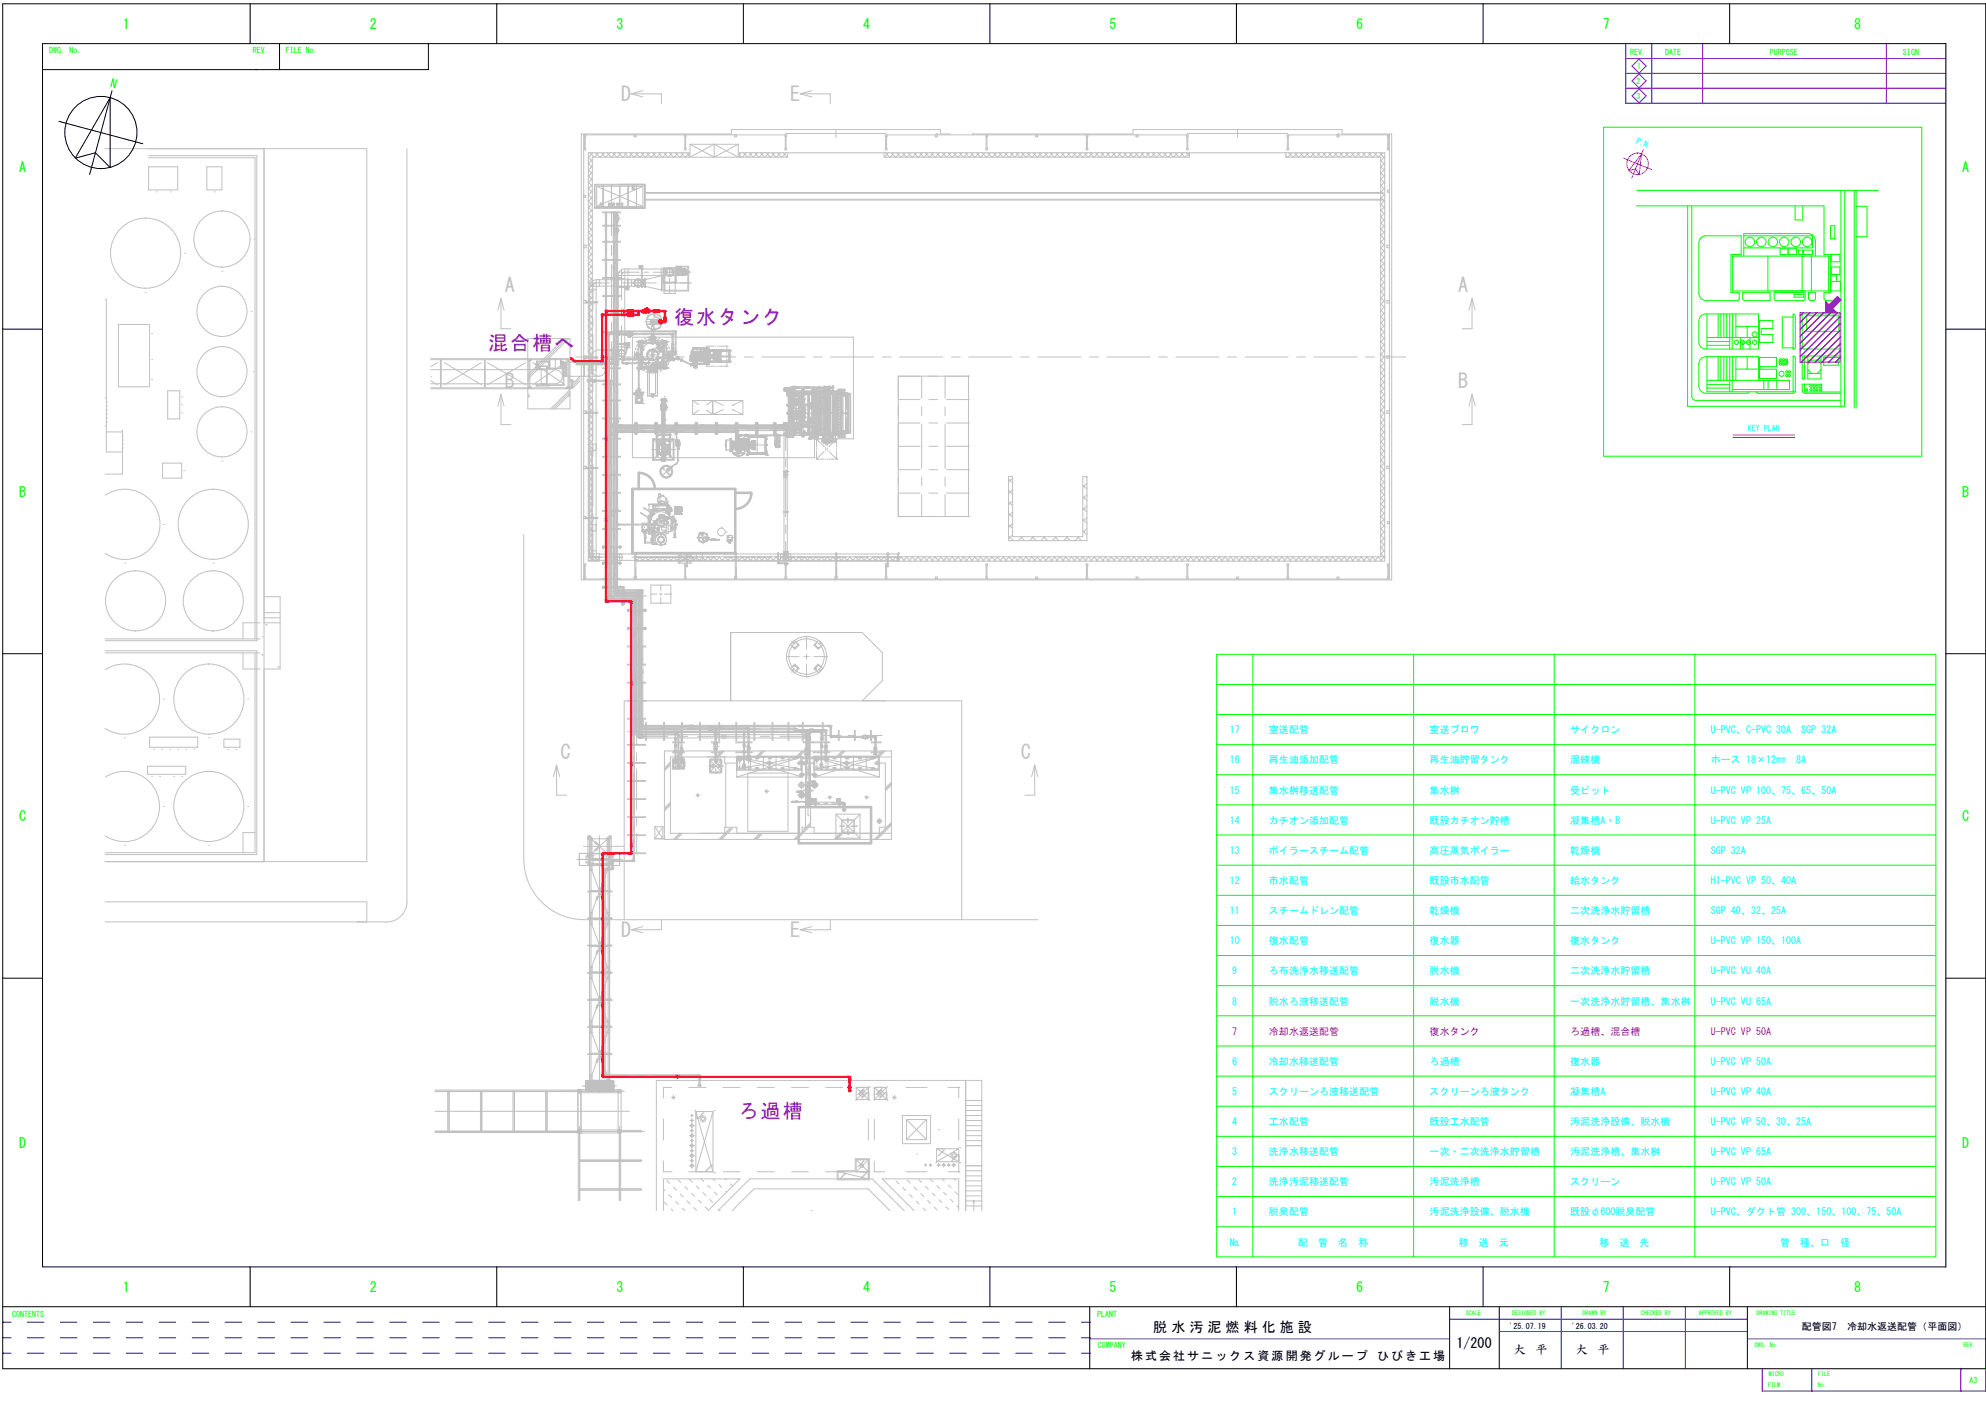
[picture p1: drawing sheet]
<svg xmlns="http://www.w3.org/2000/svg" width="420mm" height="297mm" viewBox="0 0 420 297" stroke-linecap="round" stroke-linejoin="round" font-family="sans-serif">
<defs><g id="words">
<g font-size="4.3" fill="#c0c0c0">
<text x="131.4" y="21.4">D</text>
<text x="167.2" y="21.4">E</text>
<text x="106.8" y="61.8">A</text>
<text x="308.5" y="61.8">A</text>
<text x="106.8" y="82.1">B</text>
<text x="308.5" y="82.1">B</text>
<text x="118.6" y="160.5">C</text>
<text x="215.9" y="160.5">C</text>
<text x="131.4" y="198.3">D</text>
<text x="167.2" y="198.3">E</text>
</g>
<g font-size="4.3" fill="#c000c0">
<text x="142.6" y="68.6">復水タンク</text>
<text x="103.3" y="74">混合槽へ</text>
<text x="156.2" y="236.5">ろ過槽</text>
</g>
<g font-size="3" fill="#0f0">
<text x="26" y="6.2">1</text>
<text x="78.3" y="6.2">2</text>
<text x="130.4" y="6.2">3</text>
<text x="182.6" y="6.2">4</text>
<text x="234.8" y="6.2">5</text>
<text x="286.9" y="6.2">6</text>
<text x="339.1" y="6.2">7</text>
<text x="392.3" y="6.2">8</text>
<text x="4" y="36.4">A</text>
<text x="415.1" y="36.4">A</text>
<text x="4" y="105.1">B</text>
<text x="415.1" y="105.1">B</text>
<text x="4" y="173.8">C</text>
<text x="415.1" y="173.8">C</text>
<text x="4" y="242.8">D</text>
<text x="415.1" y="242.8">D</text>
<text x="26" y="273.4">1</text>
<text x="78.3" y="273.4">2</text>
<text x="130.4" y="273.4">3</text>
<text x="182.6" y="273.4">4</text>
<text x="234.8" y="273.4">5</text>
<text x="286.9" y="273.4">6</text>
<text x="339.1" y="273.4">7</text>
<text x="392.3" y="273.4">8</text>
</g>
<g font-size="3">
<text x="244" y="281.7">脱 水 汚 泥 燃 料 化 施 設</text>
<text x="308.1" y="285.3">1/200</text>
</g>
<text font-size="2.5" fill="#0f0" x="23.2" y="18.5" transform="rotate(15 23.2 18.5)">N</text>
<g font-size="2.5">
<text x="239.3" y="287.7">株式 会社 サニ ッ クス 資源 開発 グル ープ</text>
<text x="291.3" y="287.7">ひ びき 工場</text>
<text x="320.2" y="286.5">大</text>
<text x="324.8" y="286.5">平</text>
<text x="333.3" y="286.5">大</text>
<text x="338" y="286.5">平</text>
</g>
<g font-size="2.1" fill="#0ff">
<text x="260.2" y="155.2">17</text>
<text x="268.5" y="155.2">空送配管</text>
<text x="302.5" y="155.2">空送ブロワ</text>
<text x="332.2" y="155.2">サイクロン</text>
<text x="361.9" y="155.2">U-PVC、C-PVC 30A　SGP 32A</text>
<text x="260.2" y="161.5">16</text>
<text x="268.5" y="161.5">再生油添加配管</text>
<text x="302.5" y="161.5">再生油貯留タンク</text>
<text x="332.2" y="161.5">混練機</text>
<text x="361.9" y="161.5">ホース 18×12㎜　8A</text>
<text x="260.2" y="167.9">15</text>
<text x="268.5" y="167.9">集水桝移送配管</text>
<text x="302.5" y="167.9">集水桝</text>
<text x="332.2" y="167.9">受ピット</text>
<text x="361.9" y="167.9">U-PVC VP 100、75、65、50A</text>
<text x="260.2" y="174.3">14</text>
<text x="268.5" y="174.3">カチオン添加配管</text>
<text x="302.5" y="174.3">既設カチオン貯槽</text>
<text x="332.2" y="174.3">凝集槽A・B</text>
<text x="361.9" y="174.3">U-PVC VP 25A</text>
<text x="260.2" y="180.7">13</text>
<text x="268.5" y="180.7">ボイラースチーム配管</text>
<text x="302.5" y="180.7">高圧蒸気ボイラー</text>
<text x="332.2" y="180.7">乾燥機</text>
<text x="361.9" y="180.7">SGP 32A</text>
<text x="260.2" y="187">12</text>
<text x="268.5" y="187">市水配管</text>
<text x="302.5" y="187">既設市水配管</text>
<text x="332.2" y="187">給水タンク</text>
<text x="361.9" y="187">HI-PVC VP 50、40A</text>
<text x="260.2" y="193.4">11</text>
<text x="268.5" y="193.4">スチームドレン配管</text>
<text x="302.5" y="193.4">乾燥機</text>
<text x="332.2" y="193.4">二次洗浄水貯留槽</text>
<text x="361.9" y="193.4">SGP 40、32、25A</text>
<text x="260.2" y="199.8">10</text>
<text x="268.5" y="199.8">復水配管</text>
<text x="302.5" y="199.8">復水器</text>
<text x="332.2" y="199.8">復水タンク</text>
<text x="361.9" y="199.8">U-PVC VP 150、100A</text>
<text x="260.7" y="206.2">9</text>
<text x="268.5" y="206.2">ろ布洗浄水移送配管</text>
<text x="302.5" y="206.2">脱水機</text>
<text x="332.2" y="206.2">二次洗浄水貯留槽</text>
<text x="361.9" y="206.2">U-PVC VU 40A</text>
<text x="260.7" y="212.5">8</text>
<text x="268.5" y="212.5">脱水ろ液移送配管</text>
<text x="302.5" y="212.5">脱水機</text>
<text x="332.2" y="212.5">一次洗浄水貯留槽、集水桝</text>
<text x="361.9" y="212.5">U-PVC VU 65A</text>
<text x="260.7" y="225.3">6</text>
<text x="268.5" y="225.3">冷却水移送配管</text>
<text x="302.5" y="225.3">ろ過槽</text>
<text x="332.2" y="225.3">復水器</text>
<text x="361.9" y="225.3">U-PVC VP 50A</text>
<text x="260.7" y="231.6">5</text>
<text x="268.5" y="231.6">スクリーンろ液移送配管</text>
<text x="302.5" y="231.6">スクリーンろ液タンク</text>
<text x="332.2" y="231.6">凝集槽A</text>
<text x="361.9" y="231.6">U-PVC VP 40A</text>
<text x="260.7" y="238">4</text>
<text x="268.5" y="238">工水配管</text>
<text x="302.5" y="238">既設工水配管</text>
<text x="332.2" y="238">汚泥洗浄設備、脱水機</text>
<text x="361.9" y="238">U-PVC VP 50、30、25A</text>
<text x="260.7" y="244.4">3</text>
<text x="268.5" y="244.4">洗浄水移送配管</text>
<text x="302.5" y="244.4">一次・二次洗浄水貯留槽</text>
<text x="332.2" y="244.4">汚泥洗浄槽、集水桝</text>
<text x="361.9" y="244.4">U-PVC VP 65A</text>
<text x="260.7" y="250.8">2</text>
<text x="268.5" y="250.8">洗浄汚泥移送配管</text>
<text x="302.5" y="250.8">汚泥洗浄槽</text>
<text x="332.2" y="250.8">スクリーン</text>
<text x="361.9" y="250.8">U-PVC VP 50A</text>
<text x="260.7" y="257.2">1</text>
<text x="268.5" y="257.2">脱臭配管</text>
<text x="302.5" y="257.2">汚泥洗浄設備、脱水機</text>
<text x="332.2" y="257.2">既設φ600脱臭配管</text>
<text x="361.9" y="257.2">U-PVC、ダクト管 300、150、100、75、50A</text>
<text x="260.2" y="263.5">№</text>
<text x="274.6" y="263.5">配　管　名　称</text>
<text x="308.6" y="263.5">移　送　元</text>
<text x="338.4" y="263.5">移　送　先</text>
<text x="376.6" y="263.5">管　種、口　径</text>
</g>
<g font-size="2.1" fill="#c000c0">
<text x="260.7" y="218.9">7</text>
<text x="268.5" y="218.9">冷却水返送配管</text>
<text x="302.5" y="218.9">復水タンク</text>
<text x="332.2" y="218.9">ろ過槽、混合槽</text>
<text x="361.9" y="218.9">U-PVC VP 50A</text>
</g>
<text font-size="2.1" x="381.2" y="281.3">配管図7　冷却水返送配管（平面図）</text>
<g font-size="1.7" fill="#0f0">
<text x="10.4" y="11.3">DWG. No.</text>
<text x="53.5" y="11.3">REV.</text>
<text x="60.5" y="11.3">FILE No.</text>
<text x="344.8" y="11.6">REV.</text>
<text x="352.3" y="11.6">DATE</text>
<text x="374.4" y="11.6">PURPOSE</text>
<text x="402.6" y="11.6">SIGN.</text>
<text x="346.2" y="17.7">2</text>
<text x="346.4" y="14.5">1</text>
<text x="346.2" y="20.8">3</text>
<text x="2.6" y="278.7">CONTENTS</text>
<text x="232.1" y="278.7">PLANT</text>
<text x="232.3" y="285.2">COMPANY</text>
<text x="416.7" y="292.6">A3</text>
</g>
<g font-size="1.7" fill="#0ff">
<text x="346.1" y="30.3" transform="rotate(22 346.1 30.3)">P.N</text>
<text x="369.7" y="91.1">KEY PLAN</text>
</g>
<g font-size="1.7">
<text x="319.4" y="281.1">'25.07.19</text>
<text x="332.5" y="281.1">'26.03.20</text>
</g>
<g font-size="1.3" fill="#0f0">
<text x="310.1" y="278.3">SCALE</text>
<text x="319.9" y="278.3">DESIGNED BY</text>
<text x="334.8" y="278.3">DRAWN BY</text>
<text x="347.1" y="278.3">CHECKED BY</text>
<text x="359.4" y="278.3">APPROVED BY</text>
<text x="371.6" y="278.3">DRAWING TITLE</text>
<text x="371.2" y="285.1">DWG. No.</text>
<text x="415.4" y="285.1">REV.</text>
<text x="374.1" y="293.4">FILM</text>
<text x="374.2" y="291">MICRO</text>
<text x="384.6" y="293.4">No.</text>
<text x="384.7" y="291">FILE</text>
</g>
</g></defs>
<g fill="none" stroke="#c0c0c0" stroke-width=".21">
<path d="M169.3 19.9h6.4v2.1M169.3 19.9l2.4 .6M171.7 19.2l-2.4 .7M123.6 28.6h.3v.3h-.3zM123.6 31.4h.3v.3h-.3zM123.6 29v2.3M123.8 29v2.3M124.5 32.3v86.4M124.5 39.8l.8 1M124.5 38.5l.8 1M124.5 37.2l.8 .9M124.5 35.9l.8 .9"/>
<path d="M124.5 34.5l.8 1M124.5 33.2l.8 1M124.8 32.3l.9 1M125.3 33.3v84.5M125.3 39.1l-.8 .9M125.3 37.7l-.8 1M125.3 36.4l-.8 .9M125.3 35.1l-.8 .9M125.3 33.8l-.8 .9M125.4 32.3l-.9 1.1M126 32.3l.9 1M126.6 32.3l-.8 1"/>
<path d="M127.2 32.3l.9 1M127.8 32.3l-.8 1M128.4 32.3l.9 1M129 32.3l-.8 1M129.6 32.3l.9 1M130.2 32.3l-.8 1M130.8 32.3l.9 1M131.3 39h5.1v5.1h-5.1M131.4 32.3l-.8 1M132 32.3l.9 1M132.7 32.3l-.9 1M133.2 32.3l.9 1"/>
<path d="M133.8 32.3l-.8 1M134.1 28.5v.5h.5v-.5M134.5 32.3l.8 1M135 32.3l-.8 1M135.7 32.3l.8 1M136 39.4v4.3M136.2 32.3l-.8 1M136.8 32.3l.9 1M137.5 32.3l-.9 1M138 32.3l.9 1M138.7 32.3l-.9 1M139.3 32.3l.8 1"/>
<path d="M139.8 32.3l-.8 1M140.5 32.3l.8 1M141.1 32.3l-.9 1M141.7 32.3l.8 1M142.3 32.3l-.9 1M142.9 32.3l.8 1M143.5 32.3l-.9 1M144.1 32.3l.8 1M144.7 32.3l-.9 1M144.8 31.4h.3v.3h-.3zM144.8 28.6h.3v.3h-.3zM144.9 29v2.3"/>
<path d="M145.1 29v2.3M155.4 28.5v.5h.4v-.5M157.3 32.3l.8 1M157.9 32.3l-.9 1M158.5 32.3l.8 1M159.1 32.3l-.9 1M159.7 32.3l.8 1M160.3 32.3l-.9 1M160.9 32.3l.8 1M161.5 32.3l-.9 1M162.1 32.3l.8 1M162.7 32.3l-.9 1"/>
<path d="M163.3 32.3l.8 1M163.9 32.3l-.9 1M164.5 32.3l.9 1M165.1 32.3l-.8 1M165.7 32.3l.8 1M166.1 31.4h.3v.3h-.3zM166.1 28.6h.3v.3h-.3zM166.1 29v2.3M166.2 28.2h.1M166.2 28.5h-42.7v94h170.4v-94h-21.5M166.2 28.2h21.3M166.3 29v2.3"/>
<path d="M166.3 32.3l-.8 1M166.6 32.3v1M176.8 27.4v1.7M187 32.3v1M187.3 31.4h.3v.3h-.3zM187.3 28.6h.3v.3h-.3zM187.3 32.3l.9 1M187.4 29v2.3M187.5 28.5h63.7M187.6 29v2.3M187.9 32.3l-.8 1M188.5 32.3l.9 1"/>
<path d="M189.1 32.3l-.8 1M189.7 32.3l.9 1M190.3 32.3l-.8 1M190.9 32.3l.9 1M191.5 32.3l-.8 1M192.2 32.3l.8 1M192.7 32.3l-.8 1M193.3 32.3l.9 1M193.9 32.3l-.8 1M194.5 32.3l.9 1M195.2 32.3l-.9 1M195.7 32.3l.9 1"/>
<path d="M196.3 32.3l-.8 1M197 32.3l.8 1M197.5 32.3l-.8 1M197.9 28.5v.5h.4v-.5M198.1 28.2h.1M198.2 32.3l.8 1M198.8 32.3l-.9 1M199.3 32.3l.9 1M200 32.3l-.9 1M200.6 32.3l.8 1M201.1 28.3h-2.2v-.9h-44.2v.9h-31.7v94.4h171.4v-94.4h-10.5v-.9h-44.2v.9h-34M201.2 32.3l-.9 1"/>
<path d="M201.8 32.3l.8 1M202.4 32.3l-.9 1M203 32.3l.8 1M203.6 32.3l-.9 1M204.2 32.3l.8 1M204.8 32.3l-.9 1M205.4 32.3l.8 1M205.7 28.3h.1M206 32.3l-.9 1M206.6 32.3l.8 1M207.2 32.3l-.9 1M207.8 32.3l.8 1"/>
<path d="M208.4 32.3l-.9 1M208.6 31.4h.3v.3h-.3zM208.6 28.6h.3v.3h-.3zM208.6 29v2.3M208.8 29v2.3M209 32.3l.8 1M209.6 32.3l-.9 1M210.2 32.3l.8 1M210.8 32.3l-.9 1M211.3 32.3l.9 1M212 32.3l-.9 1M212.6 32.3l.8 1"/>
<path d="M213.1 32.3l-.8 1M213.8 32.3l.8 1M214.4 32.3l-.9 1M215 32.3l.8 1M215.6 32.3l-.9 1M216.2 32.3l.8 1M216.8 32.3l-.9 1M217.4 32.3l.8 1M218 32.3l-.9 1M218.6 32.3l.8 1M219.1 28.5v.5h.4v-.5M219.2 32.3l-.9 1"/>
<path d="M219.8 32.3l.8 1M220.4 32.3l-.9 1M221 32.3l.8 1M221.6 32.3l-.9 1M222.2 32.3l.8 1M222.8 32.3l-.9 1M223.4 32.3l.8 1M224 32.3l-.9 1M224.6 32.3l.8 1M225.2 32.3l-.9 1M225.8 32.3l.8 1M226.4 32.3l-.9 1"/>
<path d="M227 32.3l.8 1M227.6 32.3l-.9 1M228.2 32.3l.8 1M228.8 32.3l-.9 1M229.4 32.3l.8 1M229.8 31.4h.3v.3h-.3zM229.8 28.6h.3v.3h-.3zM229.8 29v2.3M230 32.3l-.9 1M230 29v2.3M230.5 32.3l.9 1M231.1 32.3l-.8 1"/>
<path d="M231.8 32.3l.8 1M232.3 32.3l-.8 1M233 32.3l.8 1M233.6 32.3l-.9 1M234.1 32.3l.9 1M234.8 32.3l-.9 1M235.4 32.3l.8 1M235.9 32.3l-.8 1M236.6 32.3l.8 1M237.2 32.3l-.9 1M237.8 32.3l.8 1M238.4 32.3l-.9 1"/>
<path d="M239 32.3l.8 1M239.6 32.3l-.9 1M240.2 32.3l.8 1M240.3 28.5v.5h.5v-.5M240.8 32.3l-.9 1M241.4 32.3l.8 1M242 32.3l-.9 1M242.6 32.3l.8 1M243.2 32.3l-.9 1M243.8 32.3l.8 1M244.4 32.3l-.9 1M245 32.3l.8 1"/>
<path d="M245.6 32.3l-.9 1M246.2 32.3l.8 1M246.8 32.3l-.9 1M247.4 32.3l.8 1M248 32.3l-.9 1M248.6 32.3l.8 1M249.2 32.3l-.9 1M249.8 32.3l.8 1M250.4 32.3l-.9 1M251 32.3l.6 .7M251 31.4h.4v.3h-.4zM251 28.6h.4v.3h-.4z"/>
<path d="M251.1 29v2.3M251.2 28.2h.1M251.2 28.2h21.2M251.3 29v2.3M251.6 32.3l-.9 1M251.6 32.3v1h-64.6M251.6 33.2v.1M261.8 27.4v1.7M272 32.3v1h20.1v84.5M272 32.9l.3 .4M272.1 32.3l-.1 .1M272.3 31.4h.3v.3h-.3z"/>
<path d="M272.3 28.6h.3v.3h-.3zM272.4 29v2.3M272.5 29v2.3M272.7 32.3l.8 1M273.3 32.3l-.9 1M273.9 32.3l.8 1M274.5 32.3l-.9 1M275.1 32.3l.8 1M275.7 32.3l-.9 1M276.3 32.3l.8 1M276.9 32.3l-.9 1M277.5 32.3l.8 1"/>
<path d="M278.1 32.3l-.9 1M278.7 32.3l.8 1M279.3 32.3l-.9 1M279.9 32.3l.8 1M280.5 32.3l-.9 1M281.1 32.3l.8 1M281.7 32.3l-.9 1M282.3 32.3l.8 1M282.8 28.5v.5h.5v-.5M282.9 32.3l-.9 1M283.1 28.2h.1M283.5 32.3l.8 1"/>
<path d="M284.1 32.3l-.9 1M284.7 32.3l.8 1M285.3 32.3l-.9 1M285.9 32.3l.8 1M286.5 32.3l-.9 1M287.1 32.3l.8 1M287.7 32.3l-.9 1M288.3 32.3l.8 1M288.9 32.3l-.9 1M289.5 32.3l.8 1M290.1 32.3l-.9 1M290.7 32.3l.8 1"/>
<path d="M291.3 32.3l-.9 1M291.9 32.3l1 1.2M292.1 39.1l.8 1M292.1 37.8l.8 1M292.1 36.5l.8 .9M292.1 35.2l.8 .9M292.1 33.9l.8 .9M292.5 32.3l-.9 1M292.9 32.3v86.4M292.9 39.7l-.8 1M292.9 38.4l-.8 .9M292.9 37.1l-.8 .9"/>
<path d="M292.9 35.8l-.8 .9M292.9 34.5l-.8 .9M292.9 33.1l-.8 1M293.5 31.4h.4v.3h-.4zM293.5 28.6h.4v.3h-.4zM293.6 29v2.3M293.8 29v2.3M123.5 51.9h.5v.5h-.5M123.5 41.3h.4v.4h-.4M124.5 59.6l.8 1M124.5 58.3l.8 1M124.5 57l.8 1"/>
<path d="M124.5 55.7l.8 .9M124.5 54.4l.8 .9M124.5 53l.8 1M124.5 51.7l.8 1M124.5 50.4l.8 1M124.5 49.1l.8 .9M124.5 47.8l.8 .9M124.5 46.4l.8 1M124.5 45.1l.8 1M124.5 43.8l.8 .9M124.5 42.5l.8 .9M124.5 41.2l.8 .9"/>
<path d="M125.3 58.9l-.8 .9M125.3 57.6l-.8 .9M125.3 56.2l-.8 .9M125.3 54.9l-.8 .9M125.3 53.6l-.8 .9M125.3 52.3l-.8 .9M125.3 50.9l-.8 1M125.3 49.6l-.8 .9M125.3 48.3l-.8 .9M125.3 47l-.8 .9M125.3 45.7l-.8 .9M125.3 44.3l-.8 1"/>
<path d="M125.3 43l-.8 .9M125.3 41.7l-.8 .9M125.3 40.4l-.8 .9M125.8 40v3M130.5 44.9v4.8M130.5 51.7v2M130.5 55.6v9.8M136.4 40.7h156.2M136.4 40.9h156.2M136.4 42.2h156.2M136.4 42.3h156.2M292.1 59l.8 .9"/>
<path d="M292.1 57.6l.8 1M292.1 56.3l.8 1M292.1 55l.8 .9M292.1 53.7l.8 .9M292.1 52.4l.8 .9M292.1 51l.8 1M292.1 49.7l.8 1M292.1 48.4l.8 .9M292.1 47.1l.8 .9M292.1 45.8l.8 .9M292.1 44.4l.8 1M292.1 43.1l.8 .9"/>
<path d="M292.1 41.8l.8 .9M292.1 40.5l.8 .9M292.9 59.6l-.8 .9M292.9 58.2l-.8 1M292.9 56.9l-.8 .9M292.9 55.6l-.8 .9M292.9 54.3l-.8 .9M292.9 53l-.8 .9M292.9 51.6l-.8 1M292.9 50.3l-.8 .9M292.9 49l-.8 .9M292.9 47.7l-.8 .9"/>
<path d="M292.9 46.4l-.8 .9M292.9 45l-.8 1M292.9 43.7l-.8 .9M292.9 42.4l-.8 .9M292.9 41.1l-.8 .9M293.9 40.2h-.4v.5h.4M293.9 51.9h-.5v.5h.5M106 63.2v6.4h2.1M106 63.2l-.7 2.4M106 63.2l.6 2.4M121.9 75.5h4.5M123.5 63.6h.5v.5h-.5"/>
<path d="M123.5 75.2h.5v.6h-.5M124.5 79.5l.8 .9M124.5 78.1l.8 1M124.5 76.8l.8 1M124.5 75.5l.8 .9M124.5 74.2l.8 .9M124.5 72.9l.8 .9M124.5 71.5l.8 1M124.5 70.2l.8 1M124.5 68.9l.8 .9M124.5 67.6l.8 .9M124.5 66.3l.8 .9"/>
<path d="M124.5 64.9l.8 1M124.5 63.6l.8 1M124.5 62.3l.8 .9M124.5 61l.8 .9M125.3 78.7l-.8 .9M125.3 77.4l-.8 .9M125.3 76l-.8 1M125.3 74.7l-.8 .9M125.3 73.4l-.8 .9M125.3 72.1l-.8 .9M125.3 70.8l-.8 .9M125.3 69.4l-.8 1"/>
<path d="M125.3 68.1l-.8 .9M125.3 66.8l-.8 .9M125.3 65.5l-.8 .9M125.3 64.2l-.8 .9M125.3 62.8l-.8 1M125.3 61.5l-.8 .9M125.3 60.2l-.8 .9M128.3 75.5h1.8M130.5 76.2h.1M130.5 67.4v1.9M130.5 71.3v4.9M131.9 75.5h9.2"/>
<path d="M135.6 76.5h.1M135.6 73.6l.1 .1M135.6 73.9h.1M135.6 76.3h.1M135.7 73.8v.1M135.7 76.3h.1M135.7 73.9h-.1M135.7 76.4v.1M135.7 73.7h.1M135.7 76.5h.2M135.7 73.7v.2M135.7 76.2v.3"/>
<path d="M135.7 76.1l.1 .1M135.7 76.3h-.1M135.7 73.9v.1M135.7 73.7l.2 .1M135.7 73.9l.2 .1M135.7 73.8h.3M135.7 76.4h.1M135.7 76.2h.1M135.7 76.3h.3M135.7 73.8h.1M135.7 76.4l-.1 .1M135.8 73.9h.1"/>
<path d="M135.8 73.9l-.1 .2M135.8 73.6h.2M135.8 73.6h-.1M135.8 73.5v.1M135.8 73.6h.1M135.8 76.2l.1 .3M135.8 76.2v.1M135.8 76.4h-.1M135.8 76.6h.1M135.8 73.6v.1M135.8 76.2h.1M135.8 73.7h.1"/>
<path d="M135.8 76.5h.1M135.8 76.5v.1M135.8 73.7l.1 .1zM135.8 76.3h.1M135.8 73.7l.1 .2M135.8 76.3l.1 .1M135.8 74.1h.1M135.8 77.6h1.4M135.8 73.7v.1M135.8 74v.1M135.8 76.1v.4M135.9 73.9h.1"/>
<path d="M135.9 76.2h.1M135.9 73.9v.1M135.9 73.7h.1M135.9 73.7l-.1 .2M135.9 76.4v.1M135.9 76.5l.1 .1M135.9 76.3h-.1M135.9 74v.1M135.9 76.1l.1 .1M135.9 73.6h.1M135.9 76.5h.1M135.9 73.8l.1 .1"/>
<path d="M135.9 73.9l.2 .1M135.9 76.2h-.2M136 73.8h.1M136 76.4h.1M136 73.6v.1M136 73.9h.1M136 76.3h.1M136 73.7h.1M136 76.3h-.1M136 76.5h-.1M136 76.2v.1M136 76.2h.1"/>
<path d="M136 73.5h.1M136 76.6h.1M136 73.5l-.1 .2M136 76.5h.1M136 76.3v.1M136 73.7v.3M136 73.7v.1M136.1 73.7h.1M136.1 76.4h.1M136.1 74h.1M136.1 76.2l-.1 .1M137.7 77.6h.6"/>
<path d="M137.7 72.5h.6M137.9 72.3v.4M137.9 77.6h.1M137.9 77.7h.1M137.9 72.5h.1M137.9 72.6h.1M137.9 77.4h.1M137.9 72.7h.1M137.9 72.4h.1M137.9 77.5h.1M137.9 72.6v.1M137.9 72.3v.1"/>
<path d="M137.9 77.7v.1M137.9 72.4l.1 .1M137.9 77.5l.1 .1M137.9 72.7h.2M138 72.6h.1M138 72.5h.1M138 77.7h.1M138 77.6h.1M138 77.4l-.1 .4M138 77.4h.1M138 77.8h.1M138 77.6h-.1"/>
<path d="M138 72.6h-.1M138 72.3h.1M138 77.7h-.1M138 77.5l.1 .2zM138.1 72.6h.1M138 77.5h.1M138 72.4l.1 .2M138 72.8h.1M138 77.9h.1M138 72.2v.6M138 77.3v.6M138.1 77.4h.1"/>
<path d="M138.1 72.6l-.1 .1M138.1 77.7v.1M138.1 72.3l.1 .1M138.1 72.5h.1M138.1 77.7h.1M138.1 77.6h.1M138.2 77.5v.3M138.2 72.6v.1M138.2 72.3v.1M138.2 77.7v.1M138.2 77.4v.1M138.2 72.5h.1"/>
<path d="M138.2 77.6h.1M138.2 72.4v.2M138.2 72.5v.2M138.2 72.4l-.1 .1M138.2 77.5l-.1 .1M138.2 77.5v.2M138.2 77.7l-.3 .1M138.2 72.4h.1M138.2 72.7h.1M138.2 77.8h.1M138.2 72.3h.1M138.2 77.4h.1"/>
<path d="M138.3 72.5h.1M138.3 77.6h.1M138.9 77.6h1.3M140 74h.1M140 73.7l.1 .2 .3-.1M140 76.2l.1 .1M140.1 73.7h.1M140.1 76.3h.1M140.1 73.9h.1M140.1 76.5h.1M140.1 76.3l-.1 .1M140.1 73.5h.1"/>
<path d="M140.1 76.6h.1M140.1 73.5l.1 .2M140.1 76.2v.1M140.1 73.7v.1M140.1 73.9l-.1 .1M140.1 73.8h.1M140.1 76.4h.1M140.1 73.6h.3M140.1 76.2h.1M140.1 76.5h.2M140.2 73.6h.1M140.2 76.5h.1"/>
<path d="M140.2 74h.1M140.2 73.7h.1M140.2 73.6l-.1 .1M140.2 76.2h.2M140.2 74v.1M140.2 76.1h.1M140.2 76.4v.1M140.2 73.9v.1M140.2 76.1v.1M140.2 73.7l.1 .2M140.2 76.3l.2 .1M140.2 76.5l-.1 .1"/>
<path d="M140.2 76.2h.1M140.2 73.7l.1 .1zM140.2 76.3l.1 .1zM140.2 76.3h.1M140.2 73.9h.1M140.2 77.6h.1M140.2 74.1h.1M140.2 75.5h.1M140.2 72.5v2M140.2 74.7v.8M140.2 76v1.6M140.3 73.7h.1"/>
<path d="M140.3 76.5h.1M140.3 74h.1M140.3 73.6h.1M140.3 76.5v.1M140.3 73.6v.1M140.3 76.2h.1M140.3 76.2v.1M140.3 73.9v.1M140.3 73.9l.1 .2M140.3 73.5v.1M140.3 76.6h.1M140.3 76.2l-.1 .3"/>
<path d="M140.4 73.8h.1M140.4 76.3h.1M140.4 76.2v.3M140.4 73.7h.1M140.4 73.8v.1M140.4 76.4l.1 .1M140.4 73.9v.1M140.4 74.1v3.1M140.4 76.5h.1M140.4 76.3l-.3 .1M140.4 73.7l-.2 .1M140.4 76.4h-.1"/>
<path d="M140.4 74.1h-.3v3.1M140.4 73.7v.3M140.4 73.9h.1M140.4 76.4h.1M140.4 76.1l-.1 .1M140.4 73.8l.1 .1M140.5 76.5h.1M140.5 76.3h-.1M140.5 73.6l-.1 .1M142.9 75.5h1.8M146.2 74.6v-.3h.3v.3M146.2 76.1h.3v.3"/>
<path d="M146.2 74.6h.1M146.2 76.4h.1M146.2 76.4h.3M146.2 76.1v.3M146.2 74.6h.3M146.2 75.4h2.6M146.3 76.1h.1M146.3 76.2h.1M146.3 74.5h.1M146.3 76.2v.1M146.3 74.2l.1 .3M146.3 74.4v.1"/>
<path d="M146.3 74.4l.1 .1M146.4 74.5h.1M146.4 74.4v.1M146.4 76.3h.1M146.4 76.2v.1M146.4 76.5h.1M146.4 74.2v.3M146.4 76.2v.3M146.4 76.2l-.1 .3M146.4 76.2h.1M146.5 76.1v.1M146.5 74.4h.1"/>
<path d="M146.5 76.4h.1M146.5 74.5l-.3 .1M146.5 74.3v.3M146.5 75.5h9.2M146.6 76.1h.1M146.6 74.4h.1M146.6 76.1v.1M148.9 74.3h.1M148.9 74.3h.2M148.9 76.3l-.1 .3h.4M148.9 76.4h.1M148.9 76.5h.2"/>
<path d="M148.9 74.2h.2M148.9 74.2h.1M148.9 76.5l.1 .1M149 74.1h.1M149 74h.1M149 76.5h.1M149 74.1l-.1 .1M149 76.5h-.1M149 76.8h.1M149 74.3h.1M149 74.1v.1M149 76.6h.1"/>
<path d="M149 76.5v.1M149 73.9v.4M149 76.5v.3M149 74.2h.1M149.1 74.2h.1M149.1 76.5h.1M149.1 76.4v.2M149.1 74.1v.2h-.2M149.1 74.1h.1M149.1 76.6h.1M149.1 76.3l-.2 .1M149.1 74.1v.2"/>
<path d="M149.1 74l-.3 .1 .1 .3M149.1 76.3l.1 .1M149.2 74.3l-.1 .1M149.2 76.4h.1M149.2 74.1h.1M149.8 75.4h1.1M151.9 75.4h2.6M154.2 74.1h.1M154.2 76.3h.2M154.2 74.3h.2M154.2 76.3v.4l.3-.1-.1-.2M154.2 74v.4"/>
<path d="M154.2 74.1v.2M154.2 76.4v.2M154.2 74h.2M154.2 76.6h.1M154.2 76.4h.1M154.2 76.5h.4M154.2 74.2h.4M154.3 74.1l.2 .1M154.3 76.5h.2M154.3 74.1v.1M154.3 74.2h.1M154.3 76.6h.1"/>
<path d="M154.3 76.5v.1M154.3 74.3h.1M154.3 76.5h.1M154.3 74.1v.2M154.4 74.2h.1M154.4 76.5h.1M154.4 74.3h.1M154.4 76.4h.1M154.4 74l.1 .1M154.5 74.1v.2M154.5 74.3l-.1 .1M154.5 75.4h.1"/>
<path d="M154.5 76.4h.1M154.5 74.1h.1M154.6 74.2h.1M154.6 76.5h.1M157.5 75.5h1.8M161.1 75.5h9.2M172.1 75.5h1.8M175.7 75.5h9.2M186.7 75.5h1.8M190.4 75.5h9.1M201.3 75.5h1.8M205 75.5h9.1"/>
<path d="M215.9 75.5h1.8M219.6 75.5h9.1M230.5 75.5h1.8M234.2 75.5h9.1M245.1 75.5h1.9M248.8 75.5h9.1M259.7 75.5h1.9M263.4 75.5h9.1M274.3 75.5h1.9M278 75.5h9.1M288.9 75.5h1.9M292.1 78.8l.8 .9"/>
<path d="M292.1 77.4l.8 1M292.1 76.1l.8 1M292.1 74.8l.8 1M292.1 73.5l.8 .9M292.1 72.2l.8 .9M292.1 70.8l.8 1M292.1 69.5l.8 1M292.1 68.2l.8 1M292.1 66.9l.8 .9M292.1 65.6l.8 .9M292.1 64.2l.8 1M292.1 62.9l.8 1"/>
<path d="M292.1 61.6l.8 .9M292.1 60.3l.8 .9M292.6 75.5h4.6M292.9 79.4l-.8 .9M292.9 78l-.8 1M292.9 76.7l-.8 1M292.9 75.4l-.8 .9M292.9 74.1l-.8 .9M292.9 72.8l-.8 .9M292.9 71.4l-.8 1M292.9 70.1l-.8 1M292.9 68.8l-.8 .9"/>
<path d="M292.9 67.5l-.8 .9M292.9 66.2l-.8 .9M292.9 64.8l-.8 1M292.9 63.5l-.8 1M292.9 62.2l-.8 .9M292.9 60.9l-.8 .9M293.9 63.6h-.5v.5h.5M293.9 75.2h-.5v.6h.5M297.2 75.5h.1M311.4 63.2v6.4h-2.1M311.4 63.2l.7 2.4M311.4 63.2l-.6 2.4"/>
<path d="M106 83.4v6.4h2.1M106 83.4l-.7 2.5M106 83.4l.6 2.5M123.5 86.9h.5v.6h-.5M123.5 98.6h.5v.6h-.5M124 98.8h.1M124 99.1h.9M124 98.9h2.3v.2h-2.3M124.5 99.3l.8 .9M124.5 98l.8 .9M124.5 96.6l.8 1M124.5 95.3l.8 1"/>
<path d="M124.5 94l.8 .9M124.5 92.7l.8 .9M124.5 91.4l.8 .9M124.5 90l.8 1M124.5 88.7l.8 .9M124.5 87.4l.8 .9M124.5 86.1l.8 .9M124.5 84.8l.8 .9M124.5 83.4l.8 1M124.5 82.1l.8 .9M124.5 80.8l.8 .9M124.7 99h.1"/>
<path d="M124.7 98.9v.1M124.8 99h.1M125.3 99.8l-.8 1M125.3 98.5l-.8 .9M125.3 97.2l-.8 .9M125.3 95.9l-.8 .9M125.3 94.5l-.8 1M125.3 93.2l-.8 .9M125.3 91.9l-.8 .9M125.3 90.6l-.8 .9M125.3 89.2l-.8 1M125.3 87.9l-.8 1"/>
<path d="M125.3 86.6l-.8 .9M125.3 85.3l-.8 .9M125.3 84l-.8 .9M125.3 82.6l-.8 1M125.3 81.3l-.8 1M125.3 80l-.8 .9M125.5 99.1h.8M126.1 99h.1M126.1 98.9v.1M126.2 99h.1M126.3 99.1h.1M134.4 89.5h.1"/>
<path d="M134.4 89.7h.1M134.4 89.9h.1M134.4 90.1h.1M134.4 90.4h.1M134.4 90.6h.1M134.4 90.8h.1M134.4 91h.1M134.4 91.2h.1M134.4 91.4h.1M134.4 91.6h.1M134.4 89.5l.2 .1M134.4 89.6h.2"/>
<path d="M134.4 89.7l.2 .1M134.4 89.9l.2 .1M134.4 90.1l.2 .2M134.4 90.4l.2 .1M134.4 90.6l.2 .1M134.4 90.8l.2 .1M134.4 91l.2 .1M134.4 91.2l.2 .1M134.4 91.4l.2 .1M134.4 91.6l.2 .1M134.4 89.6h.1M134.4 89.8h.2"/>
<path d="M134.4 89.8h.1M134.4 90h.2M134.4 90h.1M134.4 90.3h.2M134.4 90.2h.1M134.4 90.4h.2M134.4 90.6h.2M134.4 90.8h.2M134.4 91.1h.2M134.4 91.3h.2M134.4 91.5h.2M134.4 91.7h.2"/>
<path d="M134.4 90.3h.1M134.4 90.5h.1M134.4 90.7h.1M134.4 90.9h.1M134.4 91.1h.1M134.4 91.8h.1M134.4 89.5v2.3M134.4 91.3h.1M134.4 91.5h.1M134.4 91.7h.1M134.5 89.5v2.3M134.5 91.8h.1"/>
<path d="M134.5 89.5h.1M134.5 89.7h.1M134.5 89.9h.1M134.5 90.1h.1M134.5 90.4h.1M134.5 90.6h.1M134.5 90.8h.1M134.5 91h.1M134.5 91.2h.1M134.5 91.4h.1M134.5 91.6h.1M134.5 89.6h.1"/>
<path d="M134.5 89.8h.1M134.5 90h.1M134.5 90.2h.1M134.6 89.6h.1M134.6 89.9h.1M134.6 90.1h.1M134.6 90.3h.1M134.6 90.5h.1M134.6 90.7h.1M134.6 90.9h.1M134.6 91.1h.1M134.6 91.4h.1"/>
<path d="M134.6 91.6h.1M134.6 91.8h.1M134.6 89.5v2.3M134.6 89.8h.1M134.6 90h.1M134.6 91.3h.1M134.6 91.5h.1M134.6 91.7h.1M134.6 89.5h-.3v2.3h.3M169.4 85.4h.1M169.4 84.8v.2M169.4 85v.1"/>
<path d="M169.4 85.2v.2M170 86.9h.3M171.4 89.3h.9v.1h-.9zM171.4 89.3h.9M171.4 89.3h.1M171.5 89.4h.1M171.5 89.3v.1M171.5 89.2v.2M171.6 89.3h.1M171.6 89.3l-.1 .1M171.7 89.3h.1M171.7 89.4h.1"/>
<path d="M171.7 89.3v.1M171.7 89.2v.2M171.8 89.3h.1M171.8 89.3l-.1 .1M171.9 89.3v.1M171.9 89.3h.1M171.9 89.4h.1M172 89.4h.1M172 89.2v.2M172 89.3h.1M172 89.3l-.1 .1M172.1 89.3h.1"/>
<path d="M172.1 89.4h.1M172.1 89.3v.1M172.2 89.4h.1M172.2 89.2v.2M172.2 89.3h.1M172.2 89.3l-.1 .1M172.3 89.3h.1M172.3 83.1h.1M172.3 83.1h.2M172.3 83v.5M172.3 83h.2M172.3 83.1v.1"/>
<path d="M172.4 83v.1M172.4 83.4v.1M172.5 83.3h.1M172.5 83.1h.1M172.5 83v.5h-.2M292.1 99.9l.8 1M292.1 98.6l.8 .9M292.1 97.3l.8 .9M292.1 95.9l.8 1M292.1 94.6l.8 1M292.1 93.3l.8 .9M292.1 92l.8 .9"/>
<path d="M292.1 90.7l.8 .9M292.1 89.3l.8 1M292.1 88l.8 1M292.1 86.7l.8 .9M292.1 85.4l.8 .9M292.1 84.1l.8 .9M292.1 82.7l.8 1M292.1 81.4l.8 1M292.1 80.1l.8 .9M292.9 99.2l-.8 .9M292.9 97.9l-.8 .9M292.9 96.5l-.8 1"/>
<path d="M292.9 95.2l-.8 1M292.9 93.9l-.8 .9M292.9 92.6l-.8 .9M292.9 91.3l-.8 .9M292.9 89.9l-.8 1M292.9 88.6l-.8 1M292.9 87.3l-.8 .9M292.9 86l-.8 .9M292.9 84.6l-.8 1M292.9 83.3l-.8 1M292.9 82l-.8 1M292.9 80.7l-.8 .9"/>
<path d="M293.9 86.9h-.5v.6h.5M293.9 98.6h-.5v.6h.5M311.4 83.4v6.4h-2.1M311.4 83.4l.7 2.5M311.4 83.4l-.6 2.5M110.8 113.1v68.7a12.8 12.8 0 0 0 12.8 12.8h95.9M123.5 109.3h.4v.4h-.4M123.6 119.3h.3v.3h-.3zM123.6 119.7v2.3M123.8 119.7v2.3M124.5 117.8l.8 .9M124.5 116.5l.8 .9"/>
<path d="M124.5 115.1l.8 1M124.5 113.8l.8 .9M124.5 112.5l.8 .9M124.5 111.2l.8 .9M124.5 109.9l.8 .9M124.5 108.5l.8 1M124.5 107.2l.8 .9M124.5 105.9l.8 .9M124.5 104.6l.8 .9M124.5 103.3l.8 .9M124.5 101.9l.8 1M124.5 100.6l.8 .9"/>
<path d="M124.6 117.8v-22.2h.6v22.2M125.3 117l-.8 .9M125.3 115.7l-.8 .9M125.3 114.3l-.8 1M125.3 113l-.8 1M125.3 111.7l-.8 .9M125.3 110.4l-.8 .9M125.3 109.1l-.8 .9M125.3 107.7l-.8 1M125.3 106.4l-.8 1M125.3 105.1l-.8 .9M125.3 103.8l-.8 .9"/>
<path d="M125.3 102.5l-.8 .9M125.3 101.1l-.8 1M125.7 117.8l.8 .9M125.8 117.8l-.9 .9M135.3 117.8l.8 .9M135.4 117.8l-.8 .9M136.5 117.8l.9 .9M136.6 117.8l-.8 .9M137.7 117.8l.8 .9M137.8 117.8l-.8 .9M138.9 117.8l.8 .9M139 117.8l-.8 .9"/>
<path d="M140.1 117.8l.8 .9M140.2 117.8l-.8 .9M141.3 117.8l.9 .9M141.4 117.8l-.8 .9M142.5 117.8l.8 .9M142.6 117.8l-.8 .9M143.7 117.8l.8 .9M143.8 117.8l-.8 .9M144.8 119.3h.3v.3h-.3zM144.9 119.7v2.3M144.9 117.8l.9 .9M145 117.8l-.8 .9"/>
<path d="M145.1 119.7v2.3M146.1 117.8l.9 .9M146.2 117.8l-.8 .9M146.7 117.9v.7M147.3 117.8l.9 .9M147.4 117.8l-.8 .9M148.5 117.8l.9 .9M148.6 117.8l-.8 .9M149.7 117.8l.9 .9M149.8 117.8l-.8 .9M150.9 117.8l.9 .9M151 117.8l-.8 .9"/>
<path d="M152.1 117.8l.9 .9M152.2 117.8l-.8 .9M153.3 117.8l.9 .9M153.4 117.8l-.8 .9M154.5 117.8l.9 .9M154.6 117.8l-.8 .9M155.7 117.8l.9 .9M155.8 117.8l-.8 .9M156.9 117.8l.9 .9M157 117.8l-.8 .9M158.1 117.8l.9 .9M158.2 117.8l-.8 .9"/>
<path d="M159.3 117.8l.9 .9M159.4 117.8l-.8 .9M160.5 117.8l.9 .9M160.7 117.8l-.9 .9M161.7 117.8l.9 .9M161.9 117.8l-.9 .9M162.9 117.8l.9 .9M163 117.8l-.8 .9M164.1 117.8l.9 .9M164.3 117.8l-.9 .9M165.3 117.8l.9 .9M165.5 117.8l-.9 .9"/>
<path d="M166.1 119.3h.3v.3h-.3zM166.1 119.7v2.3M166.3 119.7v2.3M166.5 117.8l.9 .9M166.7 117.8l-.9 .9M167.7 117.8l.9 .9M167.9 117.8l-.9 .9M169 117.8l.8 .9M169.1 117.8l-.9 .9M170.1 117.8l.9 .9M170.3 117.8l-.9 .9M171.3 117.8l.9 .9"/>
<path d="M171.5 117.8l-.9 .9M172.6 117.8l.8 .9M172.7 117.8l-.9 .9M173.8 117.8l.8 .9M173.9 117.8l-.9 .9M175 117.8l.8 .9M175.1 117.8l-.9 .9M176.1 117.8l.9 .9M176.3 117.8l-.9 .9M177.4 117.8l.8 .9M177.5 117.8l-.9 .9M178.6 117.8l.8 .9"/>
<path d="M178.7 117.8l-.9 .9M179.8 117.8l.8 .9M179.9 117.8l-.9 .9M181 117.8l.8 .9M181.1 117.8l-.9 .9M182.2 117.8l.8 .9M182.3 117.8l-.9 .9M183.4 117.8l.8 .9M183.5 117.8l-.9 .9M184.6 117.8l.8 .9M184.7 117.8l-.9 .9M185.8 117.8l.8 .9"/>
<path d="M185.9 117.8l-.9 .9M187 117.8l.8 .9M187.1 117.8l-.9 .9M187.3 119.3h.3v.3h-.3zM187.4 119.7v2.3M187.6 119.7v2.3M188.2 117.8l.8 .9M188.3 117.8l-.8 .9M189.4 117.8l.8 .9M189.5 117.8l-.8 .9M190.6 117.8l.8 .9M190.7 117.8l-.9 .9"/>
<path d="M191.8 117.8l.8 .9M191.9 117.8l-.9 .9M193 117.8l.8 .9M193.1 117.8l-.8 .9M194.2 117.8l.8 .9M194.3 117.8l-.8 .9M195.4 117.8l.8 .9M195.5 117.8l-.9 .9M196.6 117.8l.8 .9M196.7 117.8l-.8 .9M197.8 117.8l.8 .9M197.9 117.8l-.8 .9"/>
<path d="M199 117.8l.9 .9M199.1 117.8l-.8 .9M200.2 117.8l.8 .9M200.3 117.8l-.8 .9M201.4 117.8l.8 .9M201.5 117.8l-.8 .9M202.6 117.8l.9 .9M202.7 117.8l-.8 .9M203.8 117.8l.9 .9M203.9 117.8l-.8 .9M205 117.8l.8 .9M205.1 117.8l-.8 .9"/>
<path d="M206.2 117.8l.9 .9M206.3 117.8l-.8 .9M207.4 117.8l.9 .9M207.5 117.8l-.8 .9M208.6 119.3h.3v.3h-.3zM208.6 119.7v2.3M208.6 117.8l.9 .9M208.7 117.8l-.8 .9M208.8 119.7v2.3M209.8 117.8l.9 .9M209.9 117.8l-.8 .9M211 117.8l.8 .9"/>
<path d="M211.1 117.8l-.8 .9M212.2 117.8l.8 .9M212.3 117.8l-.8 .9M213.4 117.8l.8 .9M213.5 117.8l-.8 .9M214.6 117.8l.9 .9M214.7 117.8l-.8 .9M215.8 117.8l.9 .9M215.9 117.8l-.8 .9M217 117.8l.8 .9M217.1 117.8l-.8 .9M218.2 117.8l.9 .9"/>
<path d="M218.3 117.8l-.8 .9M219.4 117.8l.9 .9M219.5 117.8l-.8 .9M220.6 117.8l.9 .9M220.7 117.8l-.8 .9M221.8 117.8l.9 .9M221.9 117.8l-.8 .9M223 117.8l.9 .9M223.1 117.8l-.8 .9M224.2 117.8l.9 .9M224.3 117.8l-.8 .9M225.4 117.8l.9 .9"/>
<path d="M225.5 117.8l-.8 .9M226.6 117.8l.9 .9M226.7 117.8l-.8 .9M227.8 117.8l.9 .9M227.9 117.8l-.8 .9M229 117.8l.9 .9M229.1 117.8l-.8 .9M229.8 119.3h.3v.3h-.3zM229.8 119.7v2.3M230 119.7v2.3M230.2 117.8l.9 .9M230.4 117.8l-.9 .9"/>
<path d="M231.4 117.8l.9 .9M231.5 117.8l-.8 .9M232.6 117.8l.9 .9M232.7 117.8l-.8 .9M233.8 117.8l.9 .9M234 117.8l-.9 .9M235 117.8l.9 .9M235.2 117.8l-.9 .9M236.2 117.8l.9 .9M236.3 117.8l-.8 .9M237.4 117.8l.9 .9M237.6 117.8l-.9 .9"/>
<path d="M238.6 117.8l.9 .9M238.8 117.8l-.9 .9M239.8 117.8l.9 .9M240 117.8l-.9 .9M241 117.8l.9 .9M241.2 117.8l-.9 .9M242.3 117.8l.8 .9M242.4 117.8l-.9 .9M243.5 117.8l.8 .9M243.6 117.8l-.9 .9M244.6 117.8l.9 .9M244.8 117.8l-.9 .9"/>
<path d="M245.9 117.8l.8 .9M246 117.8l-.9 .9M247.1 117.8l.8 .9M247.2 117.8l-.9 .9M248.3 117.8l.8 .9M248.4 117.8l-.9 .9M249.5 117.8l.8 .9M249.6 117.8l-.9 .9M250.7 117.8l.8 .9M250.8 117.8l-.9 .9M251 119.3h.4v.3h-.4zM251.1 119.7v2.3"/>
<path d="M251.3 119.7v2.3M251.9 117.8l.8 .9M252 117.8l-.9 .9M253.1 117.8l.8 .9M253.2 117.8l-.9 .9M254.3 117.8l.8 .9M254.4 117.8l-.9 .9M255.5 117.8l.8 .9M255.6 117.8l-.9 .9M256.7 117.8l.8 .9M256.8 117.8l-.9 .9M257.9 117.8l.8 .9"/>
<path d="M258 117.8l-.8 .9M259.1 117.8l.8 .9M259.2 117.8l-.9 .9M260.3 117.8l.8 .9M260.4 117.8l-.9 .9M261.5 117.8l.8 .9M261.6 117.8l-.8 .9M262.7 117.8l.8 .9M262.8 117.8l-.8 .9M263.9 117.8l.8 .9M264 117.8l-.9 .9M265.1 117.8l.8 .9"/>
<path d="M265.2 117.8l-.8 .9M266.3 117.8l.8 .9M266.4 117.8l-.8 .9M267.5 117.8l.9 .9M267.6 117.8l-.8 .9M268.7 117.8l.8 .9M268.8 117.8l-.8 .9M269.9 117.8l.8 .9M270 117.8l-.8 .9M271.1 117.8l.8 .9M271.2 117.8l-.8 .9M272.3 119.3h.3v.3h-.3z"/>
<path d="M272.3 117.8l.9 .9M272.4 119.7v2.3M272.4 117.8l-.8 .9M272.5 119.7v2.3M273.5 117.8l.8 .9M273.6 117.8l-.8 .9M274.7 117.8l.8 .9M274.8 117.8l-.8 .9M275.9 117.8l.9 .9M276 117.8l-.8 .9M277.1 117.8l.9 .9M277.2 117.8l-.8 .9"/>
<path d="M278.3 117.8l.9 .9M278.4 117.8l-.8 .9M279.5 117.8l.9 .9M279.6 117.8l-.8 .9M280.7 117.8l.9 .9M280.8 117.8l-.8 .9M281.9 117.8l.9 .9M282 117.8l-.8 .9M283.1 117.8l.9 .9M283.2 117.8l-.8 .9M284.3 117.8l.9 .9M284.4 117.8l-.8 .9"/>
<path d="M285.5 117.8l.9 .9M285.6 117.8l-.8 .9M286.7 117.8l.9 .9M286.9 117.8l-.9 .9M287.9 117.8l.9 .9M288 117.8l-.8 .9M289.1 117.8l.9 .9M289.2 117.8l-.8 .9M290.3 117.8l.9 .9M290.4 117.8l-.8 .9M291.5 117.8l.9 .9M291.7 117.8l-.9 .9"/>
<path d="M292.1 117.1l.8 .9M292.1 115.8l.8 .9M292.1 114.4l.8 1M292.1 113.1l.8 1M292.1 111.8l.8 .9M292.1 110.5l.8 .9M292.1 109.2l.8 .9M292.1 107.8l.8 1M292.1 106.5l.8 1M292.1 105.2l.8 .9M292.1 103.9l.8 .9M292.1 102.6l.8 .9"/>
<path d="M292.1 101.2l.8 1M292.9 117.7l-.9 1M292.9 116.4l-.8 .9M292.9 115l-.8 1M292.9 113.7l-.8 1M292.9 112.4l-.8 .9M292.9 111.1l-.8 .9M292.9 109.7l-.8 1M292.9 108.4l-.8 1M292.9 107.1l-.8 1M292.9 105.8l-.8 .9M292.9 104.5l-.8 .9"/>
<path d="M292.9 103.1l-.8 1M292.9 101.8l-.8 1M292.9 100.5l-.8 1M293.5 119.3h.4v.3h-.4zM293.6 119.7v2.3M293.8 119.7v2.3M293.9 110.4h-.4v.4h.4M123.6 122.1h.3v.3h-.3zM134.1 122.5v-.4h.5v.4M144.8 122.1h.3v.3h-.3zM155.4 122.5v-.4h.4v.4M166.1 122.1h.3v.3h-.3z"/>
<path d="M176.6 122.5v-.4h.5v.4M187.3 122.1h.3v.3h-.3zM197.9 122.5v-.4h.4v.4M208.6 122.1h.3v.3h-.3zM219.1 122.5v-.4h.4v.4M229.8 122.1h.3v.3h-.3zM240.3 122.5v-.4h.5v.4M251 122.1h.4v.3h-.4zM261.6 122.5v-.4h.4v.4M272.3 122.1h.3v.3h-.3zM282.8 122.5v-.4h.5v.4M293.5 122.1h.4v.3h-.4z"/>
<path d="M132.1 148.3h71.4M135 155h.7M154.6 148.3v-14.5h27.8l4.3 4.3v5.9l-4.3 4.3M168.1 154.1l.4 .3M117.7 161.9v6.3h2.2M117.7 161.9l-.6 2.4M117.7 161.9l.7 2.4M126.8 180v3.7M218.9 161.9v6.3h-2.1M218.9 161.9l.7 2.4M218.9 161.9l-.7 2.4M122 181.8h9.6"/>
<path d="M122.6 180.6h8.5v2.5h-8.5zM124 181.1h1.5v1.5h-1.5zM124.7 180.3v3.1M128.2 181.1h1.5v1.5h-1.5zM129 180.3v3.1M94.7 230.9v8.4M95 230.9v8.5M95 230.9v8.4M101.6 230.9v8.4M101.9 230.9v8.5M102 230.9v8.4M138.9 228.6h65.4"/>
<path d="M140.4 230.1h.1M142 232.2h.9M142.5 231.8v.8M145.8 238.1h1.1M146 239.2h.7M146 237.1h.7M146.1 236h.6M146.3 235.9l.1 .2zM146.4 235.7v.6M146.4 236.7v.7M146.4 237.6v1.1M146.4 238.8v.8"/>
<path d="M146.4 239.7v1.1M181.1 230.1v2.5M181.1 230.1h2.6M181.1 232.6h2.6M181.1 230.1l2.6 2.5M183.7 230.1h.1M183.7 230.1v2.5M183.7 230.1l-2.6 2.5M185 230.1h2.5M185 232.6h2.5M185 230.1v2.5M185 230.1l2.5 2.5"/>
<path d="M187.5 230.1v2.5M187.5 230.1l-2.5 2.5M188.8 232.2h.9M189.2 231.8v.8M190.9 236h6v6h-6zM191.8 236.9v4.2M191.8 236.9h4.2M191.8 236.9l4.2 4.2M196 236.9v4.2M196 236.9l-4.2 4.2M198.6 239h.1M202.8 230.1h.1"/>
<path d="M140.4 249.4h16.1M145.8 246.6h1.1M145.8 244.5h1.1M145.8 242.4h1.1M145.8 240.3h1.1M146 245.6h.7M146 243.5h.7M146 241.3h.7M146.4 240.9v.8M146.4 241.9v1M146.4 243.1v.7M146.4 244v1"/>
<path d="M146.4 245.2v.8M146.4 246.1v1.1M158.6 249.4h25.9M159.5 251.5h24.1M181.1 245.4v2.5M181.1 245.4h2.6M181.1 247.9h2.6M181.1 245.4l2.6 2.5M183.7 247.9h.1M183.7 245.4v2.5M183.7 245.4l-2.6 2.5M185 247.9h.1"/>
<path d="M186.6 249.4h16.2M191.8 241.1h4.2M193.9 244.2h.1M195.5 246.5h.6M195.8 246.4l.1 .1zM195.8 246.2v.6M196.6 246.5h.6M196.9 246.2v.6M198.1 243v2.8M198.1 243h4.7M198.1 245.8h4.7M198.1 243l4.7 2.8"/>
<path d="M198.2 246.5h.7M198.6 246.1v.7M199.2 246.5h.9M199.6 246.1v.8M200.3 246.5h.7M200.7 246.1v.7M201.3 246.5h.9M201.8 246.1v.8M202.8 247.9h.1M202.8 243v2.8M202.8 243l-4.7 2.8"/>
<circle cx="135.9" cy="76.3" r=".26"/>
<circle cx="135.9" cy="73.8" r=".26"/>
<circle cx="138.1" cy="77.6" r=".26"/>
<circle cx="140.3" cy="76.3" r=".26"/>
<circle cx="140.3" cy="73.8" r=".26"/>
<circle cx="179.1" cy="161.4" r=".41"/>
<circle cx="142.5" cy="232.2" r=".21"/>
<circle cx="146.4" cy="239.2" r=".17"/>
<circle cx="146.4" cy="237.1" r=".17"/>
<circle cx="146.4" cy="238.1" r=".32"/>
<circle cx="189.2" cy="232.2" r=".21"/>
<circle cx="146.4" cy="245.6" r=".17"/>
<circle cx="146.4" cy="243.5" r=".17"/>
<circle cx="146.4" cy="241.3" r=".17"/>
<circle cx="146.4" cy="240.3" r=".32"/>
<circle cx="146.4" cy="244.5" r=".32"/>
<circle cx="146.4" cy="242.4" r=".32"/>
<circle cx="146.4" cy="246.6" r=".32"/>
<circle cx="196.9" cy="246.5" r=".11"/>
<circle cx="198.6" cy="246.5" r=".15"/>
<circle cx="199.6" cy="246.5" r=".21"/>
<circle cx="200.7" cy="246.5" r=".15"/>
<circle cx="201.8" cy="246.5" r=".21"/>
</g>
<path d="M206 254l.1 .4h-.2z" fill="#c0c0c0"/>
<g fill="none" stroke="#c0c0c0" stroke-width=".21">
<path d="M133.6 19.9h6.3v2.1M133.6 19.9l2.4 .6M136 19.2l-2.4 .7M22.2 31.5h55.4v150.8h-55.4M31.4 32.9h22.9v102.7h-32.1M31.4 33.4h22.6v101.8M31.4 35.3h6.2v4.9h-6.2zM43.8 35.3h3.1v4.9h-3.1zM55.9 31.5v150.8M86.1 31.5v159.3a4.3 4.3 0 0 1-4.2 4.3h-59.7M124.5 32.3h21.3v1h-20.5M125.8 39h10.6v5.1h-10.6z"/>
<path d="M125.8 39.2h10.6v4.7h-10.6M126.2 39.4h9.8l-9.8 4.3M126.2 39.4v4.3M126.2 39.4l9.8 4.3h-9.8M127.6 39.2v4.7M129.3 39.2v4.7M131.1 39.2v4.7M132.9 39.2v4.7M133.8 39.2v.9h.4v-.9M133.8 40h.1M133.8 39.8h.1M133.9 39.7h.1"/>
<path d="M133.9 39.2v.3M133.9 39.6v.1M133.9 39.9v.3M133.9 39.7v.1M134 39.7h.1M134 39.7l.1 .1M134.1 39.8h.1M134.1 39.9h.1M134.6 39.2v4.7M145.3 32.3l.5 .6M145.8 32.4l-.8 .9M146 33.3h10.2"/>
<path d="M146 30.5v2.8M146 30.5h10.2M146 30.5l5.1 2.8M151.1 30.5v2.8M151.1 30.5l-5.1 2.8M151.1 30.5l5.1 2.8M156.2 30.5v2.8M156.2 30.5l-5.1 2.8M156.4 32.7l.5 .6M156.7 32.3l-.3 .3M292.9 32.3h-136.5v1h10.2M33 40.6h.1"/>
<path d="M36 40.6h.1M39.1 53.6h.1M45.3 40.6h.1M46.9 57.4h.1M53.7 50.6h.1M124.8 59.9h.7M125.4 59.3v.6M125.7 59.9h.5M125.9 59.9h-.1M125.9 59.9h.1M126.1 59.9h.1M126.2 59.2v2h-1.5v-.6l10.3-.1a.68 .68 0 0 0 .7-.6 .68 .68 0 0 0-.7-.7"/>
<path d="M126.2 59.2a1.4 1.4 0 0 0-1.4 1.4M126.2 59.2h8.8M126.3 59.9h2.6M126.8 59.2v1.4M126.9 59.9h.1M127 43.9v-.9h.3v.9M127 43.2h.1M127.1 43l-.1 .1M127.1 43.3h.1M127.1 43.9h.1M127.1 42.9v.3M127.1 43.3v.2"/>
<path d="M127.1 43.6v.3M127.2 43l.1 .2M127.3 43.1h.1M127.3 43.2h-.1M127.5 44.9h3.8v.1h-3.8zM127.5 47.7h3.8v.1h-3.8zM127.5 51.1h3.8v.1h-3.8zM127.5 54.9h3.8v.2h-3.8zM127.5 58.7h3.8v.2h-3.8zM128.1 44.9v75.1M128.2 44.9v4.7M128.2 51.4v1.9"/>
<path d="M128.2 55.2v9.4M128.3 44.9v75.1M128.7 43.9v-.9h.4v.9M128.8 43.3h.1M128.8 43h.1M128.9 43h-.1M128.9 43.9h.1M128.9 42.9v.3M128.9 43.3v.2M128.9 43.6v.3M129 43v.1M129 43.3h-.1"/>
<path d="M129 43.1h.1M129 43.3h.1M129.1 43.2h.1M129.1 43.1v.2M129.4 44.9v5M129.4 51.9v2.1M129.4 56v10.2M129.6 43.9v-.9h.4v.9M129.7 43.1h.1M129.7 43.2h.1M129.7 56.3h.4v.6h-.4zM129.8 44.9v11.4"/>
<path d="M129.8 56.9v16.6M129.8 59.9h.8M129.8 43.9h.1M129.8 42.9v.3M129.8 43.3v.2M129.8 43.6v.3M129.8 43h.1M129.8 44.9v44.6M129.9 43.2l-.1 .1M129.9 57h.1M129.9 43.1h.1M129.9 44.9v5"/>
<path d="M129.9 51.9v2M129.9 55.9v10.1M129.9 43.1v.1M130 44.9h.1M130 55.7h.1M130 44.9v4.6M130 51.4v1.8M130 55.1v9.3M130.1 44.9v11.4M130.1 56.9v16.6M130.1 46.2h.2M130.2 44.9v44.8"/>
<path d="M130.2 55.4h-.4v.2h.4M130.2 45.7h.7M130.2 46.6h.7M130.3 48.7h.1M130.3 48.5l.1 .1M130.3 45.8v.1M130.3 46.7l.1 .2M130.3 48.5h.2M130.3 49h.2M130.3 48.6v.3M130.3 46.5h.1M130.4 45.8h-.2v-.1h.7v.1h-.2"/>
<path d="M130.4 46.5h-.2v.2h.7v-.2h-.2M130.4 45.7v-.3h.3v.3M130.4 46.7v.2h.3v-.2M130.4 48.4v-.1h.3v.1M130.4 49v.2h.3v-.2M130.4 59.1h.3v.5h-.3zM130.4 45.5l-.1 .2M130.4 44.9v.5M130.4 46.9v1.4M130.4 49.2v75.3M130.4 48.8l-.1 .2M130.4 48.6v.2"/>
<path d="M130.5 48.5h.1M130.5 49h.1M130.5 46.2h.1M130.5 48.9h.1M130.5 48.5v.5M130.5 48.4l-.2 .1M130.5 48.7h.1M130.5 43.9v-.9h.4v.9M130.5 46.7v.2M130.5 59.7h.1M130.5 45.8h.1M130.5 46.7h.1"/>
<path d="M130.5 47h.1M130.5 49.2h.1M130.5 45.4v.6M130.5 46.1v.1M130.5 46.4v.6M130.5 48.2v.3M130.5 48.7v.1M130.5 48.9v.3M130.5 59v.2M130.5 59.3v.1M130.5 59.5v.2M130.5 43.3h.1"/>
<path d="M130.5 43.1h.1M130.5 45.5h.1M130.5 45.5v.2M130.5 46.9h.1M130.6 45.5v.2M130.6 46.7v.2M130.6 48.4l.2 .1M130.6 48.5v.5M130.6 48.5h.2M130.6 49h.2M130.6 43h.1M130.6 48.6v.2"/>
<path d="M130.6 48.8l.2 .1M130.6 43.3h.1M130.6 48.7h.2M130.7 44.9v.5M130.7 46.9v1.4M130.7 49.2v75.3M130.7 43.9h.1M130.7 42.9v.3M130.7 43.3v.2M130.7 43.6v.3M130.7 45.5l.1 .2M130.7 46.2h.3"/>
<path d="M130.7 43h.1M130.8 43v.1M130.8 46.5h.1M130.8 58.3v17.2h-.6M130.8 45.8v.1M130.8 46.7l-.1 .2M130.8 49h-.2M130.8 48.6h-.2M130.8 48.5v.5M130.8 48.7h.1M130.8 43.2v.1M130.9 43.2h.1"/>
<path d="M130.9 57.6h.6M131 46.2h.1M131.4 43.9v-.9h.3v.9M131.5 43.1h-.1M131.5 43.1h.1M131.5 43.2h.1M131.5 59.1h.1M131.5 58.3h.1M131.5 59.9h3.3M131.5 57v.6M131.5 57.9v.4M131.5 58.4v5.1"/>
<path d="M131.5 58.2v.1M131.6 43.9h.1M131.6 42.9l-.1 .3M131.6 43.3v.2M131.6 43.6v.3M131.6 58h.1M131.6 58l-.1 .1M131.6 43.2h.1M131.7 43.1h.1M131.7 43.1l-.1 .1M131.7 57.8v.1M131.8 57.6h.4"/>
<path d="M131.8 57.7l-.1 .1M131.8 57.7l-.2 .3M131.9 57.6h.1M131.9 57.6v.1M132.1 57.6h-.1M132.2 58.9v14.5M132.2 56.9a1.4 1.4 0 0 0-1.4 1.4M132.3 57.6h3M132.8 59.2h.1M132.8 58.3v-1.4h-.6v2h-1.4M132.8 56.9h8.9M132.8 59.1v.1"/>
<path d="M132.9 59.2h.1M133 57.6h.1M133.6 59.9h.1M133.6 59.2v1.4M133.9 40.1h.1M133.9 40.2h.1M134.1 40l-.1 .1M134.1 40h.1M134.2 59.7v.4M134.2 59.7h.1M134.2 59.6h.1M134.2 59.5v.1"/>
<path d="M134.3 59.2v1.4M134.4 59.3h.1M134.4 59.3l-.1 .2M134.5 59.2h.1M134.6 59.2l-.2 .1M134.7 59.1h-.1M134.8 59.2a.72 .72 0 0 1 .9 .6 .72 .72 0 0 1-.9 .7M134.8 59.1h.1M134.9 59.1h-.1M135 59.1h.1M135 59a.88 .88 0 0 1 .9 .8 .88 .88 0 0 1-.9 .9M135 59a.88 .88 0 0 0-.9 .8 .88 .88 0 0 0 .9 .9"/>
<path d="M135 59v.5M135 59.8v.2M135.1 59.9h3.7M135.1 59.1h-.3M135.1 59.1h.1M135.2 56.7h.2M135.2 56.3h.2M135.3 56.5h.1h-.2M135.3 56.3h.1M135.3 56.8h.1M135.3 56.2v.1M135.3 56.7v.1"/>
<path d="M135.3 59.1l.1 .1M135.4 56.3h.1M135.4 56.7h.1M135.4 59.2l.2 .2M135.4 59.2h.1M135.5 56.5h.1M135.5 56.2v.1M135.5 56.6h.1M135.5 56.3l.2 .2-.1 .1M135.5 56.3l-.1 .2 .2 .1M135.5 56.8h.1M135.5 56.2v.2"/>
<path d="M135.5 56.6v.2M135.6 56.6l-.1 .2M135.6 59.3v.1M135.6 56.5h.2M135.7 59.5h.1M135.7 58.5h.2M135.7 56.5h.1M135.7 58.5h.1M135.7 56.7h.1M135.7 56.2v4.6M135.7 56.3h.1M135.7 59.6l.1 .2"/>
<path d="M135.8 56.8h.1M135.8 56.3h.1M135.8 56.2v.1M135.8 56.7v.2M135.8 59.7v.3M135.8 56.9h.1M135.8 58.4h.1M135.8 58.2v.2M135.8 59.9h.1M135.8 56.7h.1M135.8 58.3h.1M135.8 56.5h.1"/>
<path d="M135.8 56.2v.6h-.6v-.6h.7v4.6h-.2M135.9 59.2v1.3M136.1 59.2v1.3M136.2 57.6h1M136.3 59.2v1.4M136.4 59.1h.1M136.4 59l.1 1.8zM136.4 59.2h-.8M136.4 59.9h.1M136.4 59v1.8M136.5 59.1h.1M138.2 57.6h2.5"/>
<path d="M139.9 56.9v1.4M139.9 58.2h.2v3.3h-.2zM139.9 58.4l-3.4 .8M140 58.2v3.3M140 59.9h1.8M140 58.4h.1M140.4 56.9v1.4M140.5 59.7h.1M140.5 56.7v5.4h2.4v-5.4M140.5 58.2h2.5M140.5 59.7h.9M140.7 57.6h.1"/>
<path d="M140.7 58.3h2.5v-1.8h2.3v4.9h-4.8zM140.8 57.6h.6M140.9 57.4v.4M140.9 57.9v.1M140.9 57.3h.1M141 58.1l.3 .2M141.1 57l-.1 .2M141.1 57l-.1 .1M141.1 58.2h.1M141.2 56.9h.1M141.2 58.3h.1M141.2 56.9l-.1 .1"/>
<path d="M141.4 56.8h.1M141.4 56.8l-.1 .1M141.4 58.3v.1M141.5 56.9a.69 .69 0 0 1 .9 .7 .69 .69 0 0 1-.9 .7M141.5 56.8h.1M141.5 58.4h.1M141.5 57.6h1.1M141.6 58.2v.1M141.7 59.9h.1M141.7 56.8h.1M141.7 58.5h.1M141.7 56.9a.68 .68 0 0 1 .6 .7 .68 .68 0 0 1-.6 .7"/>
<path d="M141.7 56.7v1.8M141.7 58.9v1M141.7 56.8h-.2M141.8 56.8h.1M141.8 58.4h.1M141.8 58.3h-11M141.9 56.8h.1M141.9 58.4h-.4M142 56.9h.9M142 59.7h.9M142 56.9l.3 .2M142 56.9h.1"/>
<path d="M142.1 58.3h-.1M142.1 56.9h.1M142.1 58.3h.1M142.2 56.9v.1M142.2 58.3h.8M142.4 57.2h.1M142.4 58l-.3 .3M142.4 57.8v.1M142.4 57.3l.1 .1M142.5 57.4v.4M142.5 57.8h-.1M142.5 57.4h.1"/>
<path d="M142.5 59.9h3.6M142.6 57.6h.1M142.9 56.9h.1M142.9 59.7h.1M143 58.3h.1M143 56.7h-2.7v3.1h2.7v-3.5h2.7v5.3h-5.2M143.1 58.1h.1M143.1 57.1v1M143.1 57.1h.1M143.1 58.1l.1 .1M143.2 58.2h.1M143.2 56.9h.1"/>
<path d="M143.2 56.9v1.3M143.2 58.2h1.7M143.2 56.9l-.1 .2M143.4 57.1h.1M143.4 58.2h.1M143.4 56.9h.1M143.4 58h.1M143.4 58.1h.1M143.4 56.9v1.3M143.4 58.1l.3 .1M143.4 58h.2M143.4 57.1h.2"/>
<path d="M143.4 56.8l.1 .1M143.4 56.5v.4M143.4 56.5h.1M143.4 57v.1M143.4 58v.1M143.5 57.1h.1M143.5 58h.1M143.5 58.1h.1M143.5 57l-.1 .1M143.5 58v.1M143.5 56.9h.7M143.5 56.6h.5"/>
<path d="M143.5 58l-.1 .1M143.5 56.9v.1M143.5 56.5h-.1M143.5 56.5h.1M143.5 57h.1M143.5 57h1M143.6 57h.1M143.6 56.5h-.1M143.6 57v1.2M143.6 58.1h.2M143.6 58.2l.1 .1M143.6 57.7h1.4"/>
<path d="M143.7 57h.1M143.7 58.2h.1M143.7 57.9h.1M143.7 57.3h.1M143.7 57.8h.1M143.7 58.2h1.1M143.7 57.8h1.3l-.2 .1M143.7 57.9h1.1M143.7 57.3l1.3 .1M143.7 57.3h1.1M143.7 57.1h.1M143.8 57.1h.1"/>
<path d="M143.8 57h.1M143.8 57.9v.2M143.8 57.9l.2 .1M143.8 57.9h.7M143.8 58h.2M143.8 58.1h.2M143.9 57h.1M143.9 57l-.1 .3M143.9 56.5h.1M143.9 58l.1 .1M143.9 56.9l-.5 .1M144 58.1h.1"/>
<path d="M144 58h.1M144 57.2h.1M144 57.1h.1M144 57h.1M144 56.9h-.8M144 58.1h.5M144 57.1h.5M144 57.1l-.2 .1h.7M144 58h.5M144 57.2h-.2M144 57.1h-.2M144 57l-.2 .1"/>
<path d="M144 56.5v.4M144 56.5h.1M144 56.5l-.5-.1-.1 .5M144 56.9h.1M144 56.8v.1M144 56.9h.9M144.2 57.5h.1M144.2 57.7h.1M144.2 57.5v.2M144.2 57.7h.2M144.2 57.5h.2M144.2 57.5l.1 .1z"/>
<path d="M144.3 57.5v.1M144.3 57.5h.1M144.3 58.3h.1M144.3 56.9h.1M144.3 57h.1M144.3 56.9l-.2 .1M144.3 56.9h.5M144.3 57h-.1M144.3 57.7h.1M144.3 57.5v.2M144.4 57.7h.1M144.4 57.5v.2"/>
<path d="M144.5 58.1h.1M144.5 58h.1M144.5 57.2h.1M144.5 57.1h.1M144.5 57h.1M144.5 57.1h.2M144.5 57.9v.1M144.5 57.2h.2M144.5 57.1l.2 .1M144.5 57l.2 .1M144.6 57.2h.1M144.6 57.9h.1"/>
<path d="M144.6 58l-.1 .1M144.7 57.1h.4M144.7 57.9l-.2 .1M144.7 57.9h-.2M144.7 57.1v.2M144.7 57.9v.2M144.7 58h-.2M144.7 58.1h-.2M144.8 58.2h.1M144.8 56.9h.1M144.8 57h.1M144.8 57.9h.1"/>
<path d="M144.8 57.3h.1M144.8 57h.2M144.8 57.3l.2 .1M144.8 57.8h.1M144.8 56.9l.3 .1M144.9 58.2h.1M144.9 56.9h.1M144.9 58h.1M144.9 57.9h.1M144.9 58.1h.1M144.9 57.1h.1M144.9 57.2h.1"/>
<path d="M144.9 57.9h.2v.2h-.4M144.9 58h.2M144.9 57.1v.1M144.9 57.9v.2M145 58.1l-.2 .2M145 58.1l-.2 .1M145 57.7l-.2 .2M145 58.1v.1M145 58.1h.1M145 57.8h-.2M145 57.3h-1.4M145 58h.1"/>
<path d="M145 57.2h.1M145 57.9h.1M145 57.1h.1M145 57v1.1M145 57.5h.1M145 57.7h.1M145.1 58h.1M145.1 57.2h.1M145.1 57v.2h-.2M145.1 58.1h.1M145.1 57h.1M145.1 57v1.1"/>
<path d="M145.1 58.1h-.1M145.1 57.1h.1M145.1 57.8h.1M145.1 57.3h.1M145.1 57.1h-.2M145.2 57.1h.1M145.2 58h.1M145.2 57.8h.1M145.2 57.3h.1M145.2 57.7h.5M145.2 57.5h.5M145.2 57.3v.5"/>
<path d="M145.3 57.5v.2M145.4 57.6h.1M145.4 57.6h.3M145.7 59.9h.1M145.7 57.7h.1M145.7 57.5h.1M145.7 57.6h-.3M145.9 57.6h.1M146.1 59.9h.1M22.2 63.3h.3v32.3h3.4M25.1 68.6h6.5v13.2h-6.5zM30.8 61.8h.1"/>
<path d="M32.1 76.1h.1M32.1 70.6h.1M53.1 65.9h.1M53.6 78.6h.1M91.1 78.2h26.4a1.48 1.48 0 0 1 1.5 1.5 1.48 1.48 0 0 1-1.5 1.5h-26.4M91.1 79.7h.1M91.1 75.9h20.7v.2h-20.7M92.5 76.7l-1.4 .9M93.2 76.2h.1v5.8h-.1zM94 76.7l7.9 4.7M101.9 76.7l-7.9 4.7M102.5 76.2h.2v5.8h-.2z"/>
<path d="M103.1 76.7l8.1 4.7M111.2 76.7l-8.1 4.7M111.7 71.6h8.9v14.9h-8.9zM111.9 76.1h.4M111.9 76.4h.2v5.3h-.2zM112.2 76.1h.1M112.3 76l-.3 .1-.1-.2v.4l.1-.2M112.3 75.9h.1M112.3 76.3h.1M112.3 75.9v.4M112.4 75.9h7.5v.2h-7.5zM112.7 76.7l6.8 4.7"/>
<path d="M113.4 78.1v-1.2h.5v1.2M113.5 77.2h.2M113.5 77.1h.2M113.6 77.9h.1M113.6 78.1l.3 .1M113.6 77.1h.1M113.7 76.6h2.5M113.7 76.4v1.6M113.7 77.6h.3M113.8 78.1h.1M113.9 78l-.3 .1M113.9 78.1v-1.1h-.4l.1 1.2"/>
<path d="M113.9 77.1h-.2l.2 .8M114 77.4v.6M114 77.5h2.1M114 77.7h.2v.4M114 77.9v.1M114 78h.1M114 78h-.4M114.1 77.8h.1M114.1 78.1h.1M114.2 78h.1M114.2 78h1.5M114.2 77.9h-.2v.2"/>
<path d="M114.2 77.9v.1M114.2 78v.1M114.5 78.2v3M115.6 77.9h3.7v3.6h-3.7zM115.7 77.7h.2M115.7 77.7v.1M115.8 77.8h.1M115.8 78h3.4v3.4h-3.4zM115.8 76.6h.1M115.9 77.7v.1M116.1 77.4h-2.4M116.1 77.5h.1"/>
<path d="M116.1 76.4v1.5M116.2 77.4h.1M116.3 76.6h-.5M116.3 76.4h-2.8v1.7M116.3 76.4v1.5M116.3 75.9v2M116.3 75.9h2.3M117.5 75.8v2M118.5 76.9h.3M118.6 75.9v1.9M118.6 76.9h.1M118.6 76.4h.2v.3"/>
<path d="M118.6 76.5h.1M118.6 75.9v2M118.7 76.6h.1M118.7 76.4v1.4M118.7 76.7h.1M118.7 76.4v.3M118.9 76.5h.3M119 77.8v-1.3l.1 1.3M119 76.6l-.3 .1M119.1 76.8l.8 .8M119.1 77.3l.8 .8M119.1 79.5v.1"/>
<path d="M119.1 79.1l.5 .5M119.1 78.6l.8 .8M119.1 78.2l.8 .8M119.1 77.7l.8 .8M119.1 76.5v3.1h.8M119.3 71.6l-7.6 7.7M119.4 76.6l.5 .6M119.5 76.7l-6.8 4.7M119.6 76.6l-.5 .6M119.8 76.6l.1 .1M119.8 71.6l-8.1 8.2M119.9 76.6l-.8 .1"/>
<path d="M119.9 76.6h6.8M119.9 79.6h6.8M119.9 79.5l-.1 .1M119.9 79.1l-.5 .5M119.9 78.6l-.8 .8M119.9 78.2l-.8 .8M119.9 76.8l-.8 .8M119.9 77.3l-.8 .8M119.9 77.7l-.8 .8M119.9 76.6v3M120 76.1h.4M120.2 76.4h.2v5.3h-.2z"/>
<path d="M120.3 76.1h.1M120.3 71.6l-8.6 8.7M120.4 76l-.4 .1v-.2v.4v-.2M120.4 75.9h.1M120.4 75.9v.4M120.4 76.3h.1M121.9 77.1h8.7l.1-.1h-.3v.1M121.9 76.5h8.6l.2 .1-.2 .2M121.9 77h8.5M121.9 77.2h6.7M121.9 76.9h6.7M121.9 76.8h4.7"/>
<path d="M121.9 77h2.6M122.6 79.7l-1.5 1.5M123.5 76.1h.1M123.5 75.8l-.1 2v-2.3l.1 2.3M123.7 76.6v3M123.8 75.8l-.3 .1M123.8 75.8h.1M123.8 75.8h-.3M124 64.1h.1M124 63.8v.3M124 75.5v.3M124 63.8h.1"/>
<path d="M124 75.8h.1M124 75.5h.1M124 64l2.3 .1M124 63.8h2.3v.3M124 75.5h2.3v.2M124 75.7h2.3M124.7 77h.7M124.7 63.9h.1M124.7 75.6h.1M124.7 76.9h1.5v1.4h-1.5zM124.7 64h.1M124.7 75.7h.1"/>
<path d="M124.7 63.9v.1M124.7 75.6v.1M124.8 61.2v55.3M124.8 63.9h.1M124.8 75.6h.1M125.1 78.1h.1M125.2 75.5v2.6a1.5 1.5 0 0 0 1.5 1.5M125.4 61.3h.1M125.4 60.6h.1M125.4 78.3h.1M125.4 60.2v.4M125.4 60.7v4.8"/>
<path d="M125.4 67.2v1.8M125.4 70.7v8.7M125.5 60.4l-.1 .1M125.5 60.3h.1M125.6 60.2h-.1M125.6 77h5.1M125.7 60l-.2 .2M126.1 63.9h.1M126.1 75.6h.1M126.1 61.2v55.3M126.1 64h.1M126.1 75.7h.1"/>
<path d="M126.1 63.9v.1M126.1 75.6v.1M126.2 63.9h.1M126.2 75.6h.1M126.3 64h.1M126.3 75.7h.1M126.6 76.6h.1M126.6 76.5v.3h.8v-.3M126.8 76.6h1.4M126.9 77.1v-.1h.5v.1M127 76.8h.1M127 76.4v.4"/>
<path d="M127.1 77l.1 .1zM127.1 76.6h.1M127.2 77.2h.1M127.2 76.9v.3M127.3 77h.1M127.4 76.8h2.7M127.4 76.6h.1M127.5 77h.1M127.5 77.8h3.8v.2h-3.8zM127.5 74v.2h3.8v-.2M127.5 62.5h3.8v.2h-3.8zM127.5 66.4h3.8v.1h-3.8z"/>
<path d="M128.1 77a2.02 2.02 0 0 1-1 2.5l-.4 .1M128.2 77h.1M128.2 66.5v1.8M128.2 70.2v9.4M128.6 76.6h.3M128.6 70.7h.9M128.6 76h3.3M128.6 75.4h.3M128.6 74.8h.3M128.6 71.1h.3M128.6 76.2h.3M128.6 77.4h.3"/>
<path d="M128.6 77.6h.3M128.6 75.8h.3M128.7 75.8l.2 .1v.2M128.7 75.7h.1M128.7 75.7v.1M128.7 75.7l.1 .1M128.7 75.9l.1 .1zM128.8 75.5h.1M128.8 70.9h.1M128.8 71.1h.1M128.8 77.5h.1M128.8 77.7h.1"/>
<path d="M128.8 75.9v.2M128.8 76.2h.1M128.8 75.9l-.1 .1 .1 .1h2.8M128.8 76.1h.1M128.8 75.9h.1M128.8 77.5v.1M128.8 77.6h.1M128.8 70.5v.2M128.8 70.7v4.8M128.8 75.7v27.5M128.8 75.8h.1M128.8 75.7l.1 .1"/>
<path d="M128.8 75.7l-.1 .1M128.9 75.8h.1M128.9 75.8h-.2M128.9 76.2v50.3M128.9 76h.1M128.9 70.7h.1M128.9 75.9h2.6M129.2 70.5v.3M129.2 70.7h.1M129.3 76.6h1M129.3 74.8h.2M129.4 68.2v2"/>
<path d="M129.4 72.2l-.1 54M129.6 74v3M129.6 74.8h.2M129.6 70.7h.2M129.7 74.1v-.6h.4v.6M129.8 74.1v16.6M129.9 74.8h1.4M129.9 74.1h.1M129.9 68v2.1M129.9 72.1v10.1M129.9 70.7h.7M130 72.7h.1"/>
<path d="M130 66.2v1.9M130 70v9.2M130.1 74.1v16.6M130.1 76.6h.1M130.1 76.5v.3h.4M130.2 74.8h.1M130.2 74.1h-.9v1.3h.9M130.2 72.4h-.4v.3h.4M130.3 70.7h.1M130.3 70.5v.3M130.3 76.6h.4M130.4 77h.1"/>
<path d="M130.4 76.2h.3v.4l-.2 .2-.1-.2zM130.4 70.2l.2-.2 .1 .2M130.4 70.3h.2M130.4 70.5h-1.6l-.2 .2 .2 .1h1.6M130.4 70.1h4M130.4 70.9h.6M130.5 76.8h.1M130.5 70.3h.1M130.5 77.3h.2M130.5 70v6.8M130.6 70.6v.1M130.6 72.7h2.3v.2h-2.3z"/>
<path d="M130.6 60.8h.8M130.6 77.2h.1M130.6 77.3h.1M130.6 70.7h.3M130.6 70.6h.3M130.6 70.2h.1M130.7 70.2h-.1M130.7 70.7h.1M130.7 76.6h.1M130.7 77h.1M130.7 76.1h.1M130.7 76h.1"/>
<path d="M130.7 75.9h.1M130.7 70.1h.1M130.7 75.9v.2M130.7 72.8h.2M130.7 60.7h.2M130.7 75.9h.3M130.7 70h12M130.8 71h.1M130.8 76h.1M130.8 75.9h.1M130.8 70.4v.1M130.8 70.6v.1"/>
<path d="M130.8 70.8v.2M130.8 73.4h1.4v.6h-5.5a1.48 1.48 0 0 0-1.5 1.5 1.48 1.48 0 0 0 1.5 1.5M130.8 72.8h.1M130.8 60.8h.1M130.8 74.1h.5M130.8 75.4h.5M130.8 76.1h.1M130.8 75.9v.2M130.8 75.8v.3M130.9 72.8h.1M130.9 60.7h.1M130.9 75.8h.1"/>
<path d="M130.9 75.9h.1M130.9 76h.1M130.9 76.1h.1M130.9 76v.1M130.9 70.4v.2M130.9 70.7v.2M130.9 75.8v.3M130.9 75.8v.1M130.9 75.9v.1M131 70.7h3.7M131 70.6v.1M131 76h.1"/>
<path d="M131 75.9h.1M131 76.1h.1M131 75.9v.2M131 70.6l-.6 .1h.6M131 70.4v.2M131 70.4h.1M131 70.4h-.6M131.1 70.7l-.1 .2M131.1 70.8h1.2M131.1 70.5h1.2M131.1 70.9h-.1M131.2 70.5v.3"/>
<path d="M131.3 70.2v.2h-3.8v-.2h15.3M131.3 70.7h.1M131.4 74.8h.9M131.5 75.6h.1M131.5 73.4h.1M131.5 70.7h.1M131.5 65.3v1.8M131.5 68.9v5.7M131.5 74.6v1M131.6 76.1h.1M131.6 76.1v.7l.2 .2 4.5-.1M131.6 76.2h.1"/>
<path d="M131.6 76.2h.2M131.6 76.7h.2M131.6 76.9h1.8M131.7 76.2h.1M131.7 76.9h.1M131.7 76.7h.1M131.7 75.8v.5M131.7 76.4h.1M131.7 76.5v.4M131.8 76.1h.1M131.8 76.1v.6M131.8 76.8h.1"/>
<path d="M131.8 76.8l.1 .2M131.9 75.8h.1M131.9 75.9h1.1M131.9 76.8h5.5M131.9 75.9h-.4v.2M131.9 75.9v.2M131.9 75.8l.1 .1M131.9 70.9h.1M131.9 76h.1M131.9 76.9h.1M131.9 70.5v.1M131.9 70.6v.1"/>
<path d="M131.9 70.7v.2M132 76h.6M132 75.8l.1 .1M132 75.8v.3M132 60.8h.9M132.1 72.5h1v1.1h-1zM132.1 73h.4M132.1 75.9h.1M132.1 76.1h.1M132.1 72.6h.1M132.1 73.5h.1M132.1 70.7h.1"/>
<path d="M132.1 76h.1M132.1 75.9v.2M132.1 73.6h.1M132.1 72.7h.1M132.1 72.8h.1M132.1 72.5v.2M132.1 73.4v.2M132.1 60.7h.1M132.2 76.1h.1M132.2 75.9v.1M132.2 74v.5M132.2 75.9v.2"/>
<path d="M132.2 75.9h.1M132.2 76h.1M132.2 75.9l.1-.1v.3M132.2 75.9l-.1 .1M132.2 72.8h.1M132.2 73.5h.1M132.2 72.6h.1M132.2 60.8h.1M132.2 60.7v.1M132.2 72.7v.1M132.2 73h.1M132.2 60.7h.1"/>
<path d="M132.2 75.8v.1M132.3 60.6v.7h.6v-2.4h-.1v2.4M132.3 74.7l-.4 1.1M132.3 61h.2h-.2M132.3 60.7h.1M132.3 61.2h.1M132.3 74.8h.1M132.4 61.3h.1M132.4 60.8h.1M132.4 70.7h.1M132.4 76h.1M132.4 60.7v.1"/>
<path d="M132.4 61.2v.1M132.4 75.9v.1M132.4 72.9h.1M132.4 77h.1M132.4 76.9h.1M132.4 76.8h.1M132.4 70.3v.7M132.4 73v.1M132.4 76.8v.2M132.4 61.2h.1M132.4 60.7h.1M132.4 76.8v.1"/>
<path d="M132.5 70.7h.1M132.5 70.5h9.8l.2 .2-.2 .1h-9.8M132.5 77h.1M132.5 76.9h.1M132.5 76.8h.1M132.5 72.9h.2v.3h-.2zM132.5 76.7h.1M132.5 76.7v.1M132.5 76.9v.1M132.5 60.8h.2v.3l-.2-.1zM132.5 70.8h.1M132.5 70.3v.3"/>
<path d="M132.5 70.8l.2 .1M132.5 70.5h.1M132.5 70.6h.1M132.5 70.7h.2M132.5 70.6h.2M132.5 70.3h-.2v.7h.2v-.3M132.6 70.7h.1M132.6 75.9h.1M132.6 76.7h.1M132.6 76.8h.1M132.6 76.9h.1M132.6 77h.1"/>
<path d="M132.6 76.7h-.1l.1 .3M132.6 73.6v-.4v.4M132.6 60.7v.1M132.6 70.6v.1M132.6 72.5v.4M132.6 76.7v.3M132.6 73.6h.1M132.6 72.7h.1M132.6 61.3h.1M132.6 70.4h.1M132.6 76h.1M132.6 60.6v.2"/>
<path d="M132.6 60.9l-.1 .1M132.6 61.1v.2M132.6 73v.1M132.6 75.9v.1M132.6 70.4l-.2-.1v.7M132.6 76h-.6M132.6 70.7l-.1 .1M132.6 70.6h.1M132.6 76.8l.1 .2M132.7 73h.4M132.7 61h.2M132.7 70.3l.5-.1 .3 .4"/>
<path d="M132.7 76.1h.1M132.7 76h.1M132.7 75.9h.1M132.7 76h1.6M132.7 75.9h.7M132.7 75.9v.2M132.8 60.9l.1 .1M132.8 61.2h.1M132.8 61.3h.1M132.8 76.1h.1M132.8 76h.1M132.8 75.9h.1"/>
<path d="M132.8 73v.1M132.8 60.7h.1M132.8 76v.1M132.8 75.9v.1M132.8 70.6h.1M132.8 70.7h.1M132.8 75.8h.1M132.8 70.6v.1M132.8 71v.1M132.8 75.8v.3M132.8 75.8v.1M132.8 71l.1 .1"/>
<path d="M132.8 70.7h.2M132.8 70.6h.2M132.8 71h.1M132.8 72.9h.1M132.8 60.8h.1M132.8 71.1h.1M132.8 60.7v.1M132.8 61.2v.1M132.8 60.6h.1M132.8 70.8h.1M132.8 71l.1 .2M132.8 60.5v.1"/>
<path d="M132.8 70.8h.5M132.8 70.5h.5M132.8 71l.4 .2M132.9 71a.4 .4 0 0 1-.1-.6 .4 .4 0 0 1 .6 0 .4 .4 0 0 1-.2 .6M132.9 71h.1M132.9 60.7h.1M132.9 61.2h.1M132.9 70.5h.1M132.9 70.9h.1M132.9 71.2h.1M132.9 76.1h.1M132.9 75.8h.1"/>
<path d="M132.9 75.9h.1M132.9 76h.1M132.9 70.5v.4M132.9 75.8v.3M132.9 72.8h.2l-1.1 3.1M132.9 72.8l-.4 1.1M132.9 72.8l-1 3M132.9 71.2h.3M132.9 70.9h.2M132.9 61h.1M132.9 60.6h.1M132.9 75.9v.2"/>
<path d="M132.9 72.9h.1M132.9 60.8h.1M132.9 70.6h.1M132.9 70.7h.1M132.9 70.8h.1M132.9 60.6h-2.3v.2h2.3M132.9 73h.1M133 70.4h.1M133 70.5h.1M133 70.6h.1M133 70.7h.1M133 70.8h.1"/>
<path d="M133 70.9h.1M133 76.1h.1M133 76h.1M133 75.9h.1M133 70.4v.5M133 75.9v.2M133 72.6h.1M133 73.5h.1M133 70.2h.1M133 70.4v.2M133 70.7v.2M133 72.7h.1"/>
<path d="M133 73.6h.1M133 76.1v-.2v.2M133 72.5v.2M133 73.4v.2M133.1 71.4h.1M133.1 70.6v.1M133.1 76.1h.1M133.1 75.9h.1M133.1 70v1.4M133.1 75.9v.2M133.1 72.6h.1M133.1 73.5h.1"/>
<path d="M133.1 70.2h.1M133.1 70.4h.1M133.1 70.5h.1M133.1 70.6h.1M133.1 70.7h.1M133.1 70.8h.1M133.1 70.9h.1M133.1 73v.1M133.1 70.6h.2M133.1 73h.1M133.1 76h.1M133.1 70.4v.5"/>
<path d="M133.1 70.4l-.2 .1M133.2 76h.1M133.2 70.5h.1M133.2 70.6h.1M133.2 70.7h.1M133.2 70.8h.1M133.2 71.2h.1M133.2 70.4v.4M133.2 70.9h.1M133.2 71v.3M133.2 71.1v.1M133.2 71.3h.1"/>
<path d="M133.2 75.9h.1M133.2 76.1h.1M133.2 70.5v.3M133.2 71.2v.1M133.2 75.9v.2M133.3 70.5h.1M133.3 70.8h.1M133.3 76.1h.1M133.3 70.5v.3M133.3 75.9v.2M133.3 70.6h.1M133.3 70.7h.1"/>
<path d="M133.3 76h.1M133.3 75.9h.1M133.3 70.7h-.2M133.3 76.1v-.2v.2M133.4 75.9h.1M133.4 75.9v.2M133.4 75.9v.1M133.4 76h.1M133.4 76.1h.1M133.4 76v.1M133.4 70.5v.3M133.4 70.9h.1"/>
<path d="M133.4 70.8a.4 .4 0 0 1-.6 .2 .4 .4 0 0 1 0-.7 .4 .4 0 0 1 .6 .2 .41 .41 0 0 0-.6-.2 .41 .41 0 0 0 0 .7 .41 .41 0 0 0 .6-.2M133.5 70.5h.1M133.5 76h.1M133.5 75.9h.1M133.5 76.1h.1M133.5 75.9h-.1M133.5 75.9v.2M133.5 70.7h.1M133.5 70.8h.1M133.5 70.6h.1M133.5 70.7l-.3 .4M133.5 70.6v.1"/>
<path d="M133.5 70.8l-.1 .1M133.5 70.8l.1 .1M133.6 70.5h.1M133.6 70.5h-.1M133.6 70.4h.1M133.6 70.5l.1-.2v.7M133.6 75.9v.2M133.6 70.8h.1M133.6 70.7h.1M133.6 75.9h.1M133.6 76h.1M133.6 76.1h.1"/>
<path d="M133.6 70.9h.1M133.6 70.3l.1 .7h.1v-.7h-.2M133.7 70.5h.1M133.7 70.6h.1M133.7 70.6h-.3M133.7 70.5h-.1M133.7 70.6l-.1 .1M133.7 75.9h.1M133.7 76.1h.1M133.7 76h.1M133.7 76v.1M133.7 75.9v.1"/>
<path d="M133.7 75.9v.2M133.8 70.7h.1M133.8 70.3v.7M133.8 75.9h.1M133.8 71.3h46.8v21.5h-8.3v4h-38.5zM133.8 70.4l.2 .1v.3l-.2 .1M133.8 70.6l.2 .1h-.2M133.9 76h.3M133.9 76.1v-.3l.3 .1v.2M134 76.1h-2.2M134 75.8l-.4 .1M134 76h.1"/>
<path d="M134 75.9l.1 .1zM134 76.1h.1M134 76.9h.7M134 75.8v.3M134.1 70.7h.1M134.2 75.8v.1M134.2 75.9h.7M134.2 60.2h.1M134.3 60.3l.2 .2M134.3 74.3v1.8M134.3 60.3h.1M134.3 76h.1"/>
<path d="M134.3 75.9h.1M134.3 75.9v.2M134.3 60.4h.1M134.3 76.1l.1 .1M134.4 76h.3M134.4 76.1h.1M134.4 75.9h.1M134.4 75.9v.2M134.4 76h.2M134.4 76v.1M134.4 75.9v.1M134.4 75.1h.3"/>
<path d="M134.5 60.5l.1 .1M134.5 76.1h.1M134.5 76h.1M134.5 75.9h.1M134.5 75.8l.1 .3M134.5 75.8h.1M134.5 75.9v.1M134.5 75.8v.1M134.5 60.5v.1M134.5 74.9l.1 .1M134.5 75.2h.1M134.5 73.6l-.1 .4"/>
<path d="M134.5 75.1h.1M134.5 76.6l.2 .3M134.6 75h.1M134.6 75.2h.1M134.6 75.8h.1M134.6 75.8v.1M134.6 76v.1M134.6 76.1h.1M134.6 74.9v.3M134.6 75.8v.3M134.6 60.6h.1M134.6 75.9h.1"/>
<path d="M134.6 76h.1M134.6 75.9v.1M134.6 75.3h.1M134.6 74.9v.4M134.6 74.9h.1M134.6 75.3l.2 .8M134.6 75.9v.2M134.7 76h.1M134.7 60.6h.1M134.7 75.3h.1M134.7 74.4l-.1 .5M134.7 74.8h.3"/>
<path d="M134.7 75.3l.1 .1M134.7 77.9h.7M134.7 72.3h.7M134.7 74.7v.1M134.7 74.9h.3v.3h-.3zM134.7 75.4h.1M134.7 74.8h.1M134.8 75.3h.1M134.8 74.8h.1M134.8 74.8h-.1M134.8 75.3l-.1 .1M134.8 75.1h.1"/>
<path d="M134.8 60.7h.3M134.8 60.7h.1M134.9 74.9l.1 .2-.1 .1M134.9 74.9l-.2 .2 .2 .1M134.9 75.5h.1M134.9 74.6v.3M134.9 75.2v.3M134.9 60.7h.1M134.9 75.4l.1 .7M134.9 73.8l-.2 .3M134.9 74.6v.7M134.9 76.4l.1 .4"/>
<path d="M134.9 77.3l.5 .6M134.9 74.5v.1M134.9 76h3.2M135 75.3h.1M135 74.8h.1M135 75.3v.1M135 60.8h.1M135 60.7h.1M135 74.7v.1M135 60.2v.6M135 74.7h.1M135 75.1h.3"/>
<path d="M135 78.4h.2M135 76h.1M135 75.9h.1M135 75.8v.1M135 75.9v.1M135 76.1h.1M135.1 72.5h.1M135.1 75.9h.1M135.1 75.9v.1M135.1 76.1h.1M135.1 75.8h-.2v.3h.2M135.1 77.6h5.9"/>
<path d="M135.1 72.5v-.4h5.9v.4M135.1 72.5h5.9M135.1 72.5v5.1M135.1 60.7h-.1M135.1 75.8v.1M135.1 76.1v.1M135.1 76.2h.4M135.1 74.9h.1M135.1 75h.1M135.1 78v.2M135.1 77.7h.1M135.1 75.2h.1"/>
<path d="M135.1 78.1l-.1 .1 .2 .1M135.1 78.2h-.1h.3M135.1 75.3l-.2 .1-.1-.1M135.1 73.9l-.1 .3M135.1 75.8h.1M135.1 78.5h.1M135.1 60.7h.1M135.1 74.9l.1 .1M135.1 78v.1M135.1 78.3v1.3M135.1 76.3l.2 .3M135.1 78.2l.1 .1"/>
<path d="M135.2 75.2h.1M135.1 76l-1 .1M135.2 78.3h.1M135.2 74.9v.1M135.2 75v.2M135.2 75.2h-.1M135.2 72.2h.2v.2l-.2-.1zM135.2 75.9h.2v.2l-.2-.1zM135.2 78.1v4.1M135.2 77l1.3 1.1M135.2 72.2l.1 .1zM135.3 72.2h.1"/>
<path d="M135.2 78.2l-.1-.1-.1 .1v4.1M135.2 75.7v.1M135.2 76h.1M135.3 72.4h.1M135.3 77.8v.1M135.3 78h.1M135.3 77.7v.2M135.3 77.7l-.2 .1 .2 .2M135.3 78.2h.1M135.3 75.9h.1M135.3 72.2v.2M135.3 77.7v.3"/>
<path d="M135.3 72.2h-.6v.1h.6M135.3 72.3h.1M135.3 77.8h-.6v.1h.6M135.3 77.7l.1 .1-.1 .2M135.3 72.2l.1 .1M135.3 75.9l-.1 .1M135.3 75.9v.1M135.3 75.1h.1M135.3 75.7v.1M135.3 76.9h1.7M135.4 77.9h.1M135.4 72.3h.1"/>
<path d="M135.4 72.3l-.1 .1M135.4 72.3l-.7 1M135.4 60.6h-.1M135.4 78l-.3 .1M135.4 78v.2M135.4 77.7l.1 .3M135.4 77.9l.9 .6M135.4 78.1h.1M135.4 60.5v.1M135.4 78.2h-.3M135.4 76.9l.4 .5M135.5 76.2h.1"/>
<path d="M135.4 72.1h.1M135.4 72.1v.4h-.3M135.4 75.8h.1M135.4 72.5v5.1M135.4 75.8l.1 .1M135.5 78h.1M135.5 72.1h.1M135.5 75.1h.1M135.5 76.1l-.1 .1M135.5 78h5.1M135.5 72.1v5.9M135.5 72.1h-.1"/>
<path d="M135.5 75.3v.1M135.5 75.8h.1M135.5 75.8v.3M135.5 75.9h.1M135.5 76h.1M135.5 76.1h.1M135.5 76.1h1.6M135.5 77.6h-.4v.5M135.5 72.5h.1M135.5 75.5h.1M135.5 74.8v.1M135.5 75.6h.7v.2h-.7"/>
<path d="M135.5 75.7h.7M135.5 75.9h.5M135.5 75.8v.1M135.5 76.1v.1M135.5 75.9v.1M135.5 75.6l.1 .2M135.5 74.6v.1M135.6 76.1h.1M135.6 60.5l.8 .1M135.6 75.8v.3M135.6 74.4v.1M135.6 76h.1"/>
<path d="M135.6 77h.1M135.6 76.9h.1M135.6 76.8v.1M135.6 76.8h.1M135.6 76.9v.1M135.6 75.8l.1 .2M135.6 75.9h.1M135.6 74.2v.1M135.6 75.9v.2M135.6 75.9v.1M135.6 60.3h.1M135.6 75.9l.4 .1"/>
<path d="M135.7 75.9v.1M135.7 75.9v.2M135.7 77h.1M135.7 76.9h.1M135.7 76.8h.1M135.7 76.3h.3M135.7 73.8h.3M135.7 76.8l-.1 .2M135.7 60.3l-.3 .2M135.7 75.9h.1M135.7 76.1h.1M135.7 76.7h.1"/>
<path d="M135.7 75.4h.3l.1 .2M135.7 75.4v.2M135.7 75.8v.3M135.7 76.7v.3M135.7 75.4l-.1 .2M135.7 75.9v1.6l.3 .3h4.1l.3-.2v-.4M135.7 76h.1M135.7 74.1h.3M135.7 73.4h.3M135.7 60.2l-.1 .2M135.7 72.9l-.5 .7M135.7 72.9h.3"/>
<path d="M135.7 77.2h.3M135.7 60.8h.1M135.7 75.4v-2.7l.2-.3h.3v.3h-.2v2.9M135.7 76.1v.1M135.8 76h.1M135.8 76.1h.1M135.8 75.9h.1M135.8 76.8h.1M135.8 76.9h.1M135.8 77h.1M135.8 60h.1M135.8 76.7v.3"/>
<path d="M135.8 60.1l-.1 .1M135.8 75.8v.3M135.8 76.3v.1M135.8 75.8v.2M135.8 73.7l.1 .1zM135.8 76.3h.1M135.8 73.7h.1M135.8 76.4h.1M135.8 75.4v.2M135.8 73h.1M135.8 77.8h.1M135.8 76.3l.1 .1"/>
<path d="M135.8 76.7h.1M135.8 74.2h.1M135.8 75.7h.1M135.8 75.4h.1M135.8 75.8h.1M135.8 72.4v1.2M135.8 73.7v.5M135.8 74.5v1.7M135.8 76.5v.5M135.8 77.2v.2M135.8 77.4v.1M135.8 77.6v.2"/>
<path d="M135.8 77.4l.8 .5M135.8 75.4l.1 .2M135.9 76.1h.1M135.9 76h.1M135.9 75.9h.1M135.9 75.8l-.1 .3M135.9 76.4l.3 .5 .7 .5M135.9 73.7l-.1 .1M135.9 75.8l-.1 .2M135.9 75.9l.1 .2M136 76h.1M136 75.9h.1"/>
<path d="M136 71.9l-.6 .4M136 70.1h1.5M136 70.7h1.3M136 75.8v1.7h4.1v-.3h.3M136 76.7h-.3M136 76.3h.1M136 73.8h.1M136.1 75.8l-.1 .2M136.1 77.9l-.8 .2M136.2 75.7l-1.1 .1M136.2 72.2l-.7 .5-.5 .7M136.2 72.6h1.5"/>
<path d="M136.2 72.4h1.5M136.2 77.5v.3M136.3 72.5h.1M136.3 77.6h.1M136.3 72.4l-.6 .5M136.4 60.7h.1M136.4 76.1h.1M136.4 76.8h.1M136.4 75.8v.1M136.4 68.1h2.2M136.4 76h.1M136.4 75.9h.1"/>
<path d="M136.4 76.9h.1M136.4 77h.1M136.4 76.8l-.1 .2h.3M136.4 76.8l.1 .1M136.4 75.9l-.1 .2M136.5 76.1h.1M136.5 76h.1M136.5 75.9h.1M136.5 77h.1M136.5 76.9h.1M136.5 76.8h.1M136.5 60.7h.1"/>
<path d="M136.5 75.9v.1M136.5 76.8v.1M136.5 76.8v.2M136.5 60.6l3.4 .8M136.5 75.9v.2M136.5 75.9l.2-.1v.3M136.5 76.8h.2l-.1 .2M136.5 76.8l.1 .1M136.6 76.1h.1M136.6 77h.1M136.6 76.8h.1M136.6 75.8v.2"/>
<path d="M136.6 76.8v.1M136.6 72.9l-.5 .5-.4 .7M136.6 71.5l-.3 .2M136.7 76.9h.1M136.7 76h.1M136.7 78.7l.4 .1M136.7 77.7l-.3 .1M136.7 75.9v.1M136.7 75.9h.1M136.7 75.9l.1 .1M136.8 76h.1M136.8 76.9h.1"/>
<path d="M136.8 68.6h3.2M136.8 67.6h3.2M136.8 75.9v.1M136.8 67.5a1.68 1.68 0 0 1 2.1-1 1.68 1.68 0 0 1 1.1 2.1M136.8 68.6a1.68 1.68 0 0 0 1.6 1.1 1.68 1.68 0 0 0 1.6-1.1M136.8 67.5v1.1M136.8 71.9l-.3 .1M136.8 75.1h.1M136.8 68.6a1.66 1.66 0 0 0 1.6 1.1 1.66 1.66 0 0 0 1.6-1.1M136.8 75.1h1M136.8 72.8l-.1 .1M136.8 78.3l.4 .1"/>
<path d="M136.9 72.1l-.3 .1M136.9 75.2h.1M136.9 75.9h.1M136.9 76.8h.1M136.9 76.8v.1M136.9 74.9v.1M136.9 76h.1M136.9 76.9h.1M136.9 76.9h-.6M136.9 75.4l.1 .1M136.9 75.9v.1M136.9 76h-.6"/>
<path d="M136.9 78.1h.3M136.9 74.7h.1M137 76.9h.1M137 75.5v.1M137 72.7l-.1 .1M137 75.6l.1 .2M137 78v5.8h2.1v-5.8l-.5 .2M137 77.4h.1M137 76.8h.1M137 74.5v.1M137 74.5h.1M137 78v5.7h2.1v-5.7"/>
<path d="M137.1 75.7h.1M137.1 75.7l.3 .4M137.1 75.9h-1.6M137.1 76.1v-.2h.4l.1 .2M137.1 74.5h.1M137.1 76.8v.2M137.1 76.9h.1M137.1 69.3v-.1v.2h.2M137.1 66.8v.2M137.1 76.8h.1M137.1 76.1h.1M137.1 75.8h.1"/>
<path d="M137.1 76.1v.7M137.2 76.9h.1M137.2 76.6h.1M137.2 69.4h.1M137.2 66.8h.1M137.2 76.2h.1M137.2 76.7h.1M137.2 76.2h.2M137.2 76.9v.1M137.2 76.7l-.2 .1M137.2 74.3l-.3 .5v.6M137.2 74.3h.1"/>
<path d="M137.2 77.5h.1M137.2 77h.1M137.2 76.5v.5M137.2 76.9h-.5M137.3 66.9a1.67 1.67 0 0 1 2.7 .6l-3.2 .1zM137.3 78.1h.1M137.3 76.2h.1M137.3 76.9h.1M137.3 76.7h.1M137.3 78.1h.2M137.3 77.7v.5h.2v-.5M137.3 75.8v.5"/>
<path d="M137.3 76.4h.1M137.3 76.5v.4M137.3 77.7h.1M137.3 66.8h-.2v.2M137.3 77.7v.4M137.3 78l.2 .1M137.3 77.8h.2h-.2M137.3 77.9h.2M137.3 74.2l-.1 .1M137.3 76.8h.1M137.3 76.8v-.2l-.2 .1v.2h.3M137.3 78.5l1.5 .1z"/>
<path d="M137.4 76.9h.1M137.4 78.5v.1M137.4 78.2v.5M137.4 76.8l-.1 .1M137.4 74.1h.1M137.4 76v.1M137.4 78.6h.1M137.4 76.1h.1M137.4 76.8l-.2 .2M137.4 77.6h.3M137.4 71.6h1.3M137.4 76.1v.7"/>
<path d="M137.4 72.6h-.1M137.4 76.7h-.2M137.4 78.3h.1M137.4 78.7h.1M137.4 77.7v5.7h1.3v-5.4M137.4 74.1l-.1 .1M137.4 76.8h.1M137.5 75.9h.4M137.5 78.1h.1M137.5 76h.1M137.5 76.1h.1M137.5 77.8l-.1 .5"/>
<path d="M137.5 77.7h.1M137.5 78.5h.9v.1M137.5 71.9h.1M137.5 71.4h.1M137.5 78.2h1.1M137.5 71.7l.1 .1M137.5 71.7h.1M137.6 76.1l.1 .1M137.6 71.5h.1M137.6 71.8h.1M137.6 71.4h.1M137.6 71.4v.1"/>
<path d="M137.6 76.1l.2 .1M137.6 71.9h.1M137.6 71.9l.2 .3M137.6 72.5l-.5 .2M137.6 67.9h.1M137.6 68.2h.1M137.6 71.3h.1M137.6 71.6l-.1-.1 .1 .4M137.6 67.9h.2M137.7 78.6h.1M137.7 74h.1M137.7 72h.1"/>
<path d="M137.7 71.3h.1M137.7 71.3l.1 .1M137.7 68h.1M137.7 68.1h.1M137.7 67.9h.1M137.7 77.4h.1M137.7 74l-.4 .2M137.7 67.9v.3M137.7 71.3h.7M137.7 77.3l.1 .2h.1M137.7 77.3l-2.3 .7M137.7 68.2h.1"/>
<path d="M137.7 78.6v-.1v.1M137.7 72.4h.7v.3h-.7zM137.7 68.2v.1M137.7 77.5v.3M137.7 71.2l.3 .3M137.7 77.4l-.7 .2M137.7 74h.7M137.7 76.2h.5M137.7 68.3h.1M137.8 78.6h.1M137.8 68.2h.1M137.8 67.9h.1"/>
<path d="M137.8 67.8l-.1 .1M137.8 71.9l-.1 .1M137.8 68.2h-.2M137.8 67.8h.1M137.8 77.5l-2.4 .7M137.8 71.2h.1M137.8 71.3h.1M137.8 71.6h.1M137.8 68.4h.1M137.8 68.5h.1M137.8 68.1h.1M137.8 68.5l.2 .1"/>
<path d="M137.8 68.3h.1M137.8 71.6a.27 .27 0 0 0 .3 .3 .27 .27 0 0 0 .2-.3M137.8 71.6l.2 .3 .3-.3M137.8 68.1a.27 .27 0 0 1 .3-.3 .27 .27 0 0 1 .2 .3M137.8 68.1l.2-.3 .3 .3M137.8 77.4h.1M137.8 68.1v3.5M137.8 77.6h.1M137.8 71.9h.5M137.8 71.9l-.6 .1M137.8 77.4h-.1M137.8 71.4h.1"/>
<path d="M137.8 68.5v.1M137.8 71.3v.1M137.8 73.9l-.1 .1M137.8 72.5h.1M137.8 71.6l.1 .1M137.8 68.5l.1 .1M137.8 77.2v.1M137.9 72.1h.1M137.8 71.1h.1M137.8 71.7h.1M137.8 68h.1M137.8 77.1l.1 .5"/>
<path d="M137.8 68.3v.1M137.8 71.1v.1M137.8 71.2h.5M137.8 71.1l.1 .1M137.8 68v.1M137.8 77.3h-.1M137.8 77.5h.1M137.9 71.1v.1M137.9 67.7l.1 .1M137.9 68.4v.1M137.9 71.4h.1M137.9 68h.1"/>
<path d="M137.9 68.5h.1M137.9 68.3h.1M137.9 76h.1M137.9 68.6h.1M137.9 77.1h.1M137.9 71.2h.1M137.9 67.7l-.1 .1M137.9 68.3h.3M137.9 77.3l-.1 .1M137.9 77.1l.1 .5M137.9 72h.1M137.9 67.7h.1"/>
<path d="M137.9 71.1h.1M137.9 71.7h.1M137.9 67.7l.2 .1M137.9 68.4h.1M137.9 72v.1M137.9 68h.3M137.9 67.7v.1M137.9 68h-.1M137.9 71.1l-.3 .3M137.9 68.3v.2M137.9 75.1l-.1 .1 .1-.1M137.9 71.1h.3"/>
<path d="M137.9 71.4h.3M137.9 71.7h.3M137.9 68.3l-.1 .1M137.9 67.8h.1M137.9 75.9v.2M137.9 73.9h.1M137.9 75.2h-.1M137.9 74.1l.3 .1M137.9 74.1v.2M137.9 77.1v.1M137.9 68.3v.1M137.9 75.1h.1"/>
<path d="M137.9 75.8h.1M137.9 75.3h.2v.7l-.7 .1M137.9 77.3h.1M137.9 74.1h.1M137.9 75.1h.3M137.9 75.1v.1M137.9 71.2l-.9 .2M137.9 71.6l-.8 .2M138 74.6l-.1 .5 .1 .1 .2-.1-.1-.3M138 71.5h.1M138 68.6h.1M138 68h.1"/>
<path d="M138 75.3v.5M138 74.4h1.6M138 77.3l-.2 .1M138 74.1l-.1 .1a.86 .86 0 0 0-.7 .8M138 71.1h.1M138 68.2h.1M138 77.4h.1M138 77.6h.1M138 76.8h-.1M138 71.7h.1M138 68.3h.1M138 76.8h.1"/>
<path d="M138 68.3v.1M138 71.1v.1M138 72l.2 .1M138 72.4l.1 .2zM138.1 72.6h.1M138 76.8h.2M138 77.5l.2 .4M138 76.3h.1M138 72.2h.1M138 71.2a.39 .39 0 0 1 .5 .4 .39 .39 0 0 1-.5 .4M138 71.2a.39 .39 0 0 0-.3 .4 .39 .39 0 0 0 .3 .4M138 71.3a.35 .35 0 0 1 .4 .3 .35 .35 0 0 1-.4 .4"/>
<path d="M138 71.3a.35 .35 0 0 0-.3 .3 .35 .35 0 0 0 .3 .4M138 72.3h.1M138 72.7h.1M138 77.5l.1 .2M138 77.6l.1 .1M138 77.8h.1M138 71.6h.1M138 67.9l.2 .2-.1 .1M138 67.9l-.1 .2 .2 .1M138 67.8l.3 .3-.2 .2M138 67.8l-.2 .3 .3 .2M138 68.5h.1"/>
<path d="M138 67.6a.43 .43 0 0 1 .5 .5 .43 .43 0 0 1-.5 .4M138 67.6a.43 .43 0 0 0-.4 .5 .43 .43 0 0 0 .4 .4M138 67.8a.26 .26 0 0 1 .3 .3 .26 .26 0 0 1-.2 .2M138 72h.1M138 68.7h.1M138 76.1h.1M138 75.8h.1M138 74.6h.1M138 74.9h.1M138 77.3h.1M138 67.5v1.7M138 69.6v.5"/>
<path d="M138 70.5v2.2M138 73.8v1.1M138 75v.2M138 75.3v1M138 77.4v.4M138 74.1l-.1 .1M138 77.3l-.1 .1M138.1 71.5h.1M138.1 68.6h.1M138.1 68h.1M138.1 76.8h.1M138.1 76.7h.1"/>
<path d="M138.1 77.7h.1M138.1 70l.6 .1zM138.1 76.7v.1v-.1M138.1 74.1l-.2 .1M138.1 74.1l-.1 .1M138.1 76.8h-.1M138.1 77.2h.1M138.1 77.3v.1M138.1 76.7l.3 1.1M138.1 76.7v.1M138.1 71.1h.1M138.1 68.2h.1"/>
<path d="M138.1 77.4h.1M138.1 77.3h.1M138.1 77.1h.1M138.1 77.6h.1M138.1 68.3l-.4 .1M138.1 72v.1M138.1 77.1v.2M138.1 77.5l-.1 .1M138.1 77.1l.1 .3M138.1 71.7h.1M138.1 68.3h.1M138.1 74.2h.1"/>
<path d="M138.1 71.6h.2M138.1 77.3l.1 .1M138.1 77.1v.1M138.1 76h.1M138.1 76.9h.1M138.1 71.4h.1M138.1 77.2v.1M138.1 77.9h.1M138.1 77.4h.2M138.1 76.7l.1 .1M138.1 67.7h.1M138.1 71.2l.8 .2"/>
<path d="M138.1 76.8l.3 .9M138.1 76.9l.3 .8M138.1 76.9l.1 .1M138.2 68.3h.1M138.2 71.7h.1M138.2 71.1h.1M138.2 71.4h.1M138.2 74.5h.1M138.2 74.3l-.3 .2 .3 .1M138.2 77.3h.1M138.2 77.1h.1M138.2 77.2h.1"/>
<path d="M138.2 77.4h.1M138.2 76.7v.1M138.2 76.8h.1M138.2 71.1l-.1 .1M138.2 75.8h-.3M138.2 68.2v.1M138.2 74.5l-.1 .4h-.1M138.2 74.3v.2M138.2 77.3h-.1M138.2 76.2h-.1M138.2 74.2l-.3 .1M138.2 68.3v.2"/>
<path d="M138.2 68.2l-.3 .1M138.2 67.7h.1M138.2 77.8l-.1 .1M138.2 68.4h.1M138.2 67.8h.1M138.2 68h.1M138.2 68.4v.1M138.2 77.3v.1M138.2 68.4h.2M138.2 77.1v.3M138.2 77.2v.1M138.2 77.2l-.3 .1"/>
<path d="M138.2 68.6h.1M138.2 73.9h.1M138.2 77.1l-.1 .1M138.2 77.7h-.1M138.2 71.4l-.1 .1M138.2 71.1l.2 .2M138.2 68.6h-.1M138.2 68.3l.1 .1M138.2 77.4v.1M138.2 77.2v.2M138.2 77.1v.1M138.2 72.1h.1"/>
<path d="M138.2 71.2h.1M138.2 68.5h.1M138.2 77h.1M138.2 77.5h.1M138.2 77.6v.1M138.2 67.7l.1 .1M138.2 67.7v.1M138.2 68.4h-.1M138.2 77l.1 .2M138.2 76.8h-.1M138.2 77.2l-.1 .1M138.2 77.1h-.1"/>
<path d="M138.2 77.1l.1 .3M138.2 77.3v.3M138.2 77.3l-.2 .1M138.2 71.1l.1 .1M138.2 68l.1 .1M138.2 74.3h4.5M138.2 74.5h4.5M138.2 77.3l.1 .1M138.2 77.2l.1 .1M138.2 77.2h-.1M138.3 72.5h.1M138.3 68.1h.1"/>
<path d="M138.3 71.1h.1M138.3 71.4h.1M138.3 71.7h.1M138.3 71.2h.1M138.3 68.6h.1M138.3 68.3h.1M138.3 68.5h.1M138.3 74.4h.1M138.3 77.3h.1M138.3 77.6h.1M138.3 77.5h.1M138.3 68.5l-.1 .1"/>
<path d="M138.3 69.7v.3M138.3 71.1v.1M138.3 71.3l-.1 .1M138.3 72.2h.1M138.3 67.8h.1M138.3 71.4h-.2M138.3 69.5h.2M138.3 77.5l-.1 .1M138.3 77.4h.1M138.3 77.3h-.1M138.3 77.5v.1M138.3 77.3l-.1 .1"/>
<path d="M138.3 77.3l-.2 .1M138.3 77.5v.2M138.3 71.6h.1M138.3 77.1h.1M138.3 77.8h.1M138.3 68.1v3.5M138.3 77.3v.1M138.3 77l.1 .5M138.3 77l.1 .3M138.3 77.4v.1M138.3 71.9l.4 .1M138.3 77.4h-.1"/>
<path d="M138.3 77h.1M138.3 77.7l.2 .1M138.3 77v.1M138.3 75.1h1M138.3 73.9v.1M138.3 71.9l.1 .1M138.3 77.7v.1M138.3 77l.1 .4M138.3 77.4l-.1 .1M138.3 77.3v.2M138.3 77.6l-.2 .1M138.3 68.2h.1"/>
<path d="M138.3 67.9h.1M138.3 71.3h.1M138.3 71.5h.1M138.3 68.4h.1M138.3 77.2h.1M138.3 76.9h.1M138.3 77.7h.1M138.3 77.5h-.1M138.3 77.6h-.1M138.3 68.2h.2M138.3 77.6v.1M138.3 77.5h.3"/>
<path d="M138.3 68h.1M138.3 77.5l.1 .1M138.3 77.2h-.1M138.3 77.5l.1 .2M138.3 77.7h-.2M138.3 78.6h.1M138.3 71.9h.1M138.3 77.3l-.3 .1M138.3 77.7l.1 .1M138.3 76.9l.1 .1M138.4 77.1h.1M138.4 69.4v.2"/>
<path d="M138.4 70.1h.1M138.4 68.3h.1M138.4 70h.1M138.4 66.7h.1M138.4 77.8h.1M138.4 77h.1M138.4 66.1v1.2M138.4 67.8v.5M138.4 68.8v1.3M138.4 77v.1M138.4 77.1v.1M138.4 68.3l-.2 .1"/>
<path d="M138.4 77.3v.1M138.4 77.3h-.1M138.4 77.6h-.1M138.4 77h-.2M138.4 67.9h.1M138.4 78.6h.1M138.4 67.9v.1M138.4 68.2h.1M138.4 76.9h.1M138.4 77.4h.1M138.4 67.9v.3M138.4 76.9v.2"/>
<path d="M138.4 77.4v.4M138.4 72.4h1.4M138.4 71.2l-.2 .2M138.4 67.9l-.1 .1M138.4 76.9h-.1M138.4 77.7l-.1 .1M138.4 67l.6 .1 .5 .4M138.4 68.1h.1M138.4 71.6h.1M138.4 68.4h.1M138.4 77.7h.1M138.4 77.3h.1"/>
<path d="M138.4 77.4l-.1 .1M138.4 77l.1 .1M138.4 77.7l.1 .1M138.4 77.8h-.2M138.4 77.5h.1M138.4 72h.1M138.4 71.3h.1M138.4 72.5h.1M138.4 77.6h.1M138.4 67h.1M138.4 68.2v.1M138.4 74h.1"/>
<path d="M138.4 76.2h-.2M138.4 77.3l.1 .1M138.4 77.5l.1 .1M138.4 71.3l-.1 .1M138.4 71.6h.2M138.4 71.3l.1 .1M138.4 76.7l-.4 .1M138.5 72.5h.1M138.5 71.5h.1M138.5 71.8h.1M138.5 67.9h.1M138.5 68.2h.1"/>
<path d="M138.5 76.9h.1M138.5 77.1h.1M138.5 77h.1M138.5 77.7h.1M138.5 77.4v.1M138.5 72.5l.1 .1M138.5 67.9h-.2M138.5 76.9h-.1M138.5 77.1h-.1M138.5 76.9v.1M138.5 69.5h.1M138.5 77.3h.1"/>
<path d="M138.5 77.4h.1M138.5 76.9h-.2M138.5 69.7v.3M138.5 71.4h.1M138.5 72.5v.1M138.5 77v.1M138.5 73.7l-.8 .3M138.5 71.6l.3 .1M138.5 77.3v.1M138.5 77.7v.1M138.5 68.1h.1M138.5 77.5h.1"/>
<path d="M138.5 77.3v.2M138.5 71.9l-.2 .2M138.5 71.4v.1M138.5 77.3l.1 .3M138.5 77.7l-.2 .1M138.5 71.8v.1M138.5 77.3l.1 .2M138.5 76.7l.1 .3M138.5 71.5l.1 .2h-.4M138.5 76.6v.1M138.6 77.5h.1M138.6 76.9h.1"/>
<path d="M138.6 71.6h.1M138.6 77.3h.1M138.6 77.4h.1M138.6 77.3v.1M138.6 74l.1 .1M138.6 76.9v.3M138.6 71.9h.1M138.6 71.7l-.1 .1M138.6 71.4h.1M138.6 78.3h.1M138.6 76.8h.1M138.6 68.1h.1"/>
<path d="M138.6 78.3h.2M138.6 77.7v.6M138.6 76.8l.1 .3M138.6 77.7h.1M138.6 74.1h.1M138.6 76.1l-.3 .1M138.6 78.2l.2 .1M138.6 78.2h.2M138.6 77.8h.2h-.2M138.6 76.1h.1M138.6 77.2l-.3 .1M138.6 70.7h3.4"/>
<path d="M138.6 76.1h-.1M138.6 76.9l-.2 .1M138.6 72.1h.1M138.6 72.1v.4h-3.1M138.6 77.2h.1M138.6 72.1l.1 .4M138.7 76.8h.1M138.7 78.5h.1M138.7 78.8h.1M138.7 78.6h.1M138.7 77.1l.1 .5M138.7 78.5h-.3l-.1 .1"/>
<path d="M138.7 72.5h1.9M138.7 77.4l-.2 .1M138.7 77.3v.2M138.7 68.1h1.6M138.7 77.1l-.1 .1M138.7 77.1l-.7 .2M138.7 76.8v.1M138.7 78.9h.1M138.7 77.4h.1M138.7 77.5v1.4M138.7 74.1h.1M138.7 73.6l-.1 .1"/>
<path d="M138.7 77.2l.1 .2h.1M138.7 72.6h.1M138.7 76.8l.1 .2M138.7 76.9l-.2 .1M138.7 71.6h.1M138.7 77h.1M138.7 76.8v.2M138.7 74.1l.3 .4M138.7 76.9h.1M138.7 76v.1M138.7 76.9h-.1M138.7 76.9l.1 .1"/>
<path d="M138.8 72.7h.1M138.8 77h.1M138.8 76.9h.1M138.8 77.6h.1M138.8 72.5v.2M138.8 76.9v.1M138.8 72.7h1.7M138.8 77.2h.1M138.8 76.6h.1M138.8 78.1v.2M138.8 77.2v.1M138.8 78.3h.1"/>
<path d="M138.8 67.9h.1M138.8 68.2h.1M138.8 77.2l.1 .1M138.8 77.7v.6M138.8 72.6h.1M138.8 76.9h-.1M138.8 77.3h.1M138.8 77.3l-.2 .1M138.8 77.3v.1M138.8 77.7h.1M138.8 77.4h.1M138.8 76.5h.1"/>
<path d="M138.8 76.5l.1 .1M138.8 75.9h.1M138.9 77h.1M138.9 68.2v.1M138.9 76.9h.1M138.9 77.3h.1M138.9 77.4h.1zM138.9 76.6h.1M138.9 76.5v.1M138.9 76.9l-.2 .1M138.9 77v.1M138.9 76.9l-.6 .1"/>
<path d="M138.9 77.2v.1M138.9 72.5v.1M138.9 72.6h.1M138.9 67.9v.1M138.9 77.5l-.4 .2M138.9 77.2v.2M138.9 72.5l-.1 .1M138.9 76.9l.1 .4M138.9 77.1h-.1M138.9 77.4h.1M138.9 77.2h.1M138.9 76.7h.1"/>
<path d="M138.9 76.5h.1M138.9 76.6l-.8 .3M138.9 77l-.6 .2M138.9 76.9h-.2M138.9 68.2h.1M138.9 77.1h.1M138.9 75.9l-.3 .2M138.9 77.4h-.1M138.9 72.7h.1M138.9 76.5l.3 1.1M138.9 77.3h-.1M138.9 77.2h-.1"/>
<path d="M138.9 76.7l.1 .3M138.9 76.7l-.7 .2v.1M138.9 76.9v.1M138.9 76.6l.2 .8M138.9 76.6l.1 .2M138.9 76.8l-.6 .2M138.9 76.8l.2 .5M138.9 77l.1 .3M138.9 75.8v.1M138.9 73.6h1.6M138.9 76.8h.1M138.9 77.1l-.5 .2"/>
<path d="M138.9 76.8l-.7 .2M138.9 76.5l-.1 .1M139 77.1h.1M139 76.5h.1M139 75.8h-.1M139 76.5l-.1 .1M139 77.3l-.1 .1M139 76.5v.1M139 75.8h.1M139 76.9l-.8 .2M139 76.8l-.8 .2M139 76.8l-.2 .1"/>
<path d="M139 72.7h.1M139 77.3h.1M139 76.2h.3M139 76.9h.1M139 72.5v1.1M139 77.2h.3M139 77.3l-.6 .1M139 77l-.7 .2M139 77.2l-.6 .2M139 76.5l-1 .3M139 76.5h-.1M139 76.6h-.1"/>
<path d="M139 72.8h.1M139 72.5h.1M139 77.2h.1M139 77.2v.1M139 76.9l.1 .3M139 76.5l-.4 .1M139 73.6a.65 .65 0 0 0 .7 .6M139 72.4h.1M139 76.8h.1M139 72.8h.2M139 77.1l.1 .3M139 76.8v.1"/>
<path d="M139 77h-.1M139 77.1l-.7 .2M139 77v.1M139 76.8l.1 .4M139 77h.1M139 67.7h.1M139 68.5h.1M139 77.2h.2M139 74.5l.2 .8M139 72.4l.1 1.3M139 74.5h.1M139 72.7l.1 .1"/>
<path d="M139 77l-.3 .1M139 76.8l.2 .4M139 72.1l.3 .1M139 70.1h4M139 76.8l.1 .1M139 76.9l.1 .2M139.1 73.6h.1M139.1 73.7h.1M139.1 72.8h.1M139.1 72.4h.1M139.1 76.9h.1M139.1 77h.1"/>
<path d="M139.1 75.6l-.1 .1M139.1 76.8v.2M139.1 77.1v.1M139.1 77.2v.1M139.1 75.6l-.2 .2M139.1 72.5h.1M139.1 77.4h-.1M139.1 72.7l.1 .1M139.1 77.2l-.8 .3M139.1 77.3v.1M139.1 77.2l-.8 .2M139.1 77.3l-.8 .2"/>
<path d="M139.1 76.9v.2M139.1 77.2h.1M139.1 76.8v.1M139.1 76.9h-.1M139.1 67.9h.3v.3h-.3zM139.1 72.9h.1M139.1 75.6h.1M139.1 77.3h.1M139.1 67.7v.1M139.1 72.3v.6M139.1 77.3l-.7 .2M139.1 77l.2 .1"/>
<path d="M139.1 77.1h-.1M139.1 77.2l-.2 .1M139.1 77.2v.2M139.1 67.7h-.1M139.1 68.5h-.1M139.1 77.5h.1M139.1 77.1h.1M139.1 68.4h.1M139.1 76.9v.1M139.1 76.9l.1 .2M139.1 77.4h.1M139.1 77.5v.1"/>
<path d="M139.1 77.9h.1M139.1 76.2h.1M139.1 77.8h.1M139.1 77.5l.2 .1-.2 .1M139.1 77.5l-.1 .1 .1 .1M139.1 72.4v.4M139.1 75.5v.1M139.1 75.6v.7M139.1 76.6v.3M139.1 77v.9M139.1 77.5l.1 .1M139.1 71.8l.3 .1"/>
<path d="M139.1 76.9l-.1 .1M139.1 77.4l-.7 .3M139.1 74.7l.1 .1M139.1 77.1l.1 .1M139.1 77.5l-.7 .2M139.1 77.4l-.7 .3-.1-.2M139.1 77v.1M139.1 77.3l.1 .1M139.2 73.7h.1M139.2 72.8h.1M139.2 72.5h.1M139.2 77.1h-.1"/>
<path d="M139.2 76.9h.1M139.2 77.4h.1M139.2 77.1h-.2M139.2 73.7h-.1M139.2 75.4h.1M139.2 75.4h-.1M139.2 72.8h-.2M139.2 77h-.1M139.2 77.1l-.2 .1M139.2 76.9l-.9 .3M139.2 77.3v.1M139.2 77.1v.1"/>
<path d="M139.2 76.9v.2M139.2 77.1l-.1 .1M139.2 76.8l.2 .6M139.2 72.7h.1M139.2 73.6h.1M139.2 77h.1M139.2 77.1h.1M139.2 77.2h.1M139.2 77.3h.1M139.2 77.5h.1M139.2 72.5v.2M139.2 75h.1"/>
<path d="M139.2 72.7v.1M139.2 77.3h-.1M139.2 76.8h.1M139.2 78.3l-.5 .2M139.2 77.5v.1M139.2 77l-.1 .1M139.2 75.1h.1M139.2 68.6h.1M139.2 68.5h.1M139.2 67.6a.43 .43 0 0 1 .5 .5 .43 .43 0 0 1-.5 .4M139.2 67.6a.43 .43 0 0 0-.4 .5 .43 .43 0 0 0 .4 .4M139.2 77.6h.1"/>
<path d="M139.2 77.4l-.8 .2M139.2 67.5v.4M139.2 68v.1M139.2 68.2v.4M139.2 72.8v.9M139.2 75.2h.1M139.2 75.8h.1M139.2 77.5h-.1M139.2 76.8l.1 .3M139.2 76.9h-.2M139.2 76.9l-.1 .1M139.2 77l.1 .1"/>
<path d="M139.2 76.9l.1 .1M139.3 72.7h.1M139.3 72.7v1l.3 .2M139.3 77h.1M139.3 77.5h.1M139.3 77h-.2M139.3 77.5l-.2 .1M139.3 71.4l.3 .2M139.3 77h-.1M139.3 76.7l-.1 .1M139.3 76.7l.1 .6M139.3 77.3h.1"/>
<path d="M139.3 72.6h.1M139.3 77.3h.2M139.3 76.9v.1M139.3 77.5l-1 .3M139.3 77.3v.1M139.3 76.8h-.1M139.3 77.5l-.4 .1M139.3 77.5l-.1 .1M139.3 77.5h-.1M139.3 77.1h-.1M139.3 77.4h.1M139.3 72.8l.6 .5"/>
<path d="M139.3 77.4h-.2M139.3 77.6h.1M139.3 76.9h.1M139.3 72.9v.7M139.3 77.1h.1M139.3 78.7l-.9 .2-1-.1M139.3 76.9h-.1M139.3 73.6h.1M139.3 67.9l.1 .1M139.3 67.8h.1M139.3 68.4h.1M139.3 68.2h.1"/>
<path d="M139.3 77.2l.1 .1M139.4 77.4h.1M139.4 76.9h.1M139.4 67.7l-.1 .1M139.4 72.9h.1M139.4 77.3h.1M139.4 76.8h-.2M139.4 67.7h.1M139.4 68.5h.1M139.4 76.7h.1M139.4 68v.2M139.4 68.2h.1"/>
<path d="M139.4 76.9h.2M139.4 76.8h-.1M139.4 76.9h-.1M139.4 77.3v.1M139.4 76.9v.1M139.4 77.3l-.2-.5 .2 .6M139.4 77.4l.1 .4M139.4 76.7l.2 .5M139.4 68.4v.1M139.4 73.7h.1M139.4 77.2v.1M139.4 77.4h-.1"/>
<path d="M139.4 76.9l-.4 .1M139.4 68.2v.1M139.4 77.2v.2M139.4 73.5h.1M139.4 77.2l-.1 .1M139.4 77h.1M139.4 77.3h-.1M139.4 68h.1M139.4 76.9h.3M139.4 73.8h.1M139.4 72.6h.2M139.4 74.9l-.3 .7"/>
<path d="M139.5 73.6h.1M139.5 73.6l.2-.3 .3 .3M139.5 77.4h.1M139.5 73.4v.5h.4l.1-.4M139.5 72.6h.1M139.5 73.4h.1M139.5 77.2h.1M139.5 77.3h.1M139.5 76.9l-.2 .1M139.5 77.8l.4-.1 .1 .1M139.5 77.2v.1M139.5 77.8v.1"/>
<path d="M139.5 77.8h.1M139.5 76.9h.1M139.5 68.3l.1 .1M139.5 76.9v.1M139.5 77.3l-.4 .1M139.5 72.5v.1M139.5 77.3v.1M139.5 72.5l.1 .1M139.5 77.2h-.1M139.5 68h.1M139.5 68.2h.1M139.5 68.3h.1"/>
<path d="M139.5 77.4l.1 .4-.1-.4M139.5 77.4l.1 .4M139.5 77.2l-.1 .1M139.5 73.7l.1 .1M139.5 77.9l.1 .1M139.5 73.3v.1M139.5 75.6v.3M139.5 77.5v.4M139.5 76.7l-.3 .1M139.5 77.3h-.2M139.5 76.8h.1M139.5 77.9l-.1 .1"/>
<path d="M139.5 67.8h.1M139.5 78h.1M139.5 76.8l-.5 .2M139.5 76.8l.1 .1M139.5 76.7l.1 .2M139.5 76.7h.1M139.5 77h-.1M139.5 76.7h-.2M139.6 67.7v.1M139.6 68.4h.1M139.6 72.6h-.1M139.6 73.9h.1"/>
<path d="M139.6 76.7l-.4 .1h.1M139.6 67.8h.3M139.6 68.4h.2M139.6 76.9h-.3M139.6 76.8v.1M139.6 76.7l-.3 .1M139.6 72.6h.1M139.6 75.8h.1M139.6 77.6h.1M139.6 76.9h.1M139.6 76.8h.1M139.6 78h.1"/>
<path d="M139.6 76.7h.1M139.6 73.3h.3M139.6 76.7v.2M139.6 76.9h-.2M139.6 73.3l-.1 .1M139.6 74.6l-.1 .2M139.6 67.8l-.2 .1M139.6 76.9l-1.3 .4M139.6 76.9l-.6 .2M139.6 77.3v.1M139.6 68.3h.1M139.6 67.8h.1"/>
<path d="M139.6 66.8h-.1h.1v.2M139.6 73.3h.1M139.6 76.7l-.2 .1M139.6 76.7l.1 .3M139.6 68.3v.1M139.6 77.4h-.2M139.6 73.5h.3v.2h-.3zM139.6 67.9h.1M139.6 68.2h.1M139.6 67.9v.1M139.6 68.2v.1M139.6 73.3l-.8 .3"/>
<path d="M139.6 76.9l-.3 .1M139.6 76.9h-.1M139.6 77.5l.2 .5M139.6 76.8l-.4 .1M139.6 74.2l.1 .1M139.6 69.2v.2h-.1h.1M139.6 72.3l.7 .5M139.6 76.8l.1 .1M139.6 76.9l.1 .3M139.7 74.2h.1M139.7 68.1h.1M139.7 69.2v.1"/>
<path d="M139.7 66.8v.2M139.7 76.9h.1M139.7 74.2v.1M139.7 73.7l-.1 .1M139.7 76.8l-.5 .2M139.7 76.9h-.2M139.7 73.7h.1M139.7 77.2h.1M139.7 77.3l.1 .4M139.7 77.8l-.2 .1M139.7 76.9l-.4 .1M139.7 76.9h-.1"/>
<path d="M139.7 77.2l-.5 .1M139.7 77.2h-.3M139.7 77.2l-.6 .2M139.7 76.9l-.4 .2M139.7 68.5h.1M139.7 77.3h.1M139.7 67.6v.3M139.7 68v.1M139.7 68.2v.3M139.7 77h.1M139.7 77l-.2 .2M139.7 77.2l-.3 .1"/>
<path d="M139.7 74.3h.1M139.7 73.9h.1M139.7 73.4l.3 .2-.3 .2M139.7 73.4l-.2 .2 .2 .2M139.7 73.3h.1M139.7 74h.1M139.7 73.3a.26 .26 0 0 1 .3 .3 .26 .26 0 0 1-.3 .3M139.7 73.3l-.2 .3 .2 .3M139.7 73.4l.2 .2-.2 .2M139.7 72.6v1.7M139.7 77.2v.1M139.7 77.2h-.2"/>
<path d="M139.7 77.2l.1 .1M139.7 77.3l.1 .4v-.4M139.7 77.3l-.1 .1M139.7 77.2h-.1M139.8 74.2h.1M139.8 77.3h.1M139.8 72.1l.6 .4M139.8 67.8h.1M139.8 68.3h.1M139.8 76.5h.1M139.8 74.2v.1M139.8 77.3h-.1"/>
<path d="M139.8 68.3v.1M139.8 77.3l-.4 .1M139.8 77.3l.1 .4M139.8 74.3h.1M139.8 73.9h.1M139.8 76.5l.2 .5zM139.8 78l-.3 .2M139.8 76.5l.2 .6M139.8 76.7h.1M139.8 73.6h.1M139.8 76.6h.1M139.8 76.7l-.2 .1"/>
<path d="M139.8 67.7v.1M139.8 73.3h.1M139.8 77.5v.3M139.8 76.7l-.7 .2M139.9 76.9h.1M139.9 73.6h.1M139.9 73.9h-.3M139.9 76.9l-.8 .2M139.9 74.1h.1M139.9 77.7h.1M139.9 77h.1M139.9 73.3l.1 .2"/>
<path d="M139.9 74.1l-.2 .1M139.9 67.8l.1 .1M139.9 76.8l-.4 .1M139.9 76.9h-.2M139.9 67.8v.1M139.9 73.9h.1M139.9 73.3l.1 .1M139.9 76.6l.1 .1M139.9 68.2h.1M139.9 68h.1M139.9 77.9h.1M139.9 67.9h.1"/>
<path d="M139.9 75.6v.2h.7M139.9 77.9l-.3 .1M139.9 77.1h.1M139.9 75.7h.7M139.9 76.8h-.1M140 77.8h.1M140 71.8l.7 .5 .6 .8M140 68.2l-.2 .2M140 73.4h.1M140 76.8h-.1M140 68h-.1M140 73.6h.1"/>
<path d="M140 68.2h.1M140 61.3h.1M140 68h.1M140 78.4l-.3 .1M140 75.8l.1 .2M140 73.8h.1M140 68.1h.1M140 76.7v.1M140 73.8l-.4 .7M140 68.1v.1M140 67.9v.2M140 73.4l.2 .3"/>
<path d="M140.1 67.8v.5M140.1 76.3h.3M140.1 73.8h.3M140.1 76.6l-.1 .3M140.1 76.6l-.2 .1M140.1 72.8l-.8 .1M140.1 72.6h.1M140.1 73.5v.1M140.1 73.6h.1M140.1 75.4v.2M140.1 75.8v.9h.3v-.9M140.1 73.4h.3"/>
<path d="M140.1 76l.3 .1M140.1 75.4h.3M140.1 72.9h.3M140.1 75.4l-.1 .2M140.1 72.9h.1M140.1 68.1h.1M140.1 72.5l.1 .1M140.1 76.7h.1M140.1 72.5v.1M140.1 76.7l-.1 .1M140.2 72.8h.1M140.2 72.6h.1"/>
<path d="M140.2 72.8v.8M140.2 73.6l-.4 .3M140.2 72.6h-.1M140.2 72.7v.1M140.2 74.4h.6M140.2 73.7l.1 .1zM140.2 76.3l.1 .1zM140.2 75.8v.2M140.2 72.7h.1M140.2 73.6h.1M140.2 73.7h.1M140.2 73h.1"/>
<path d="M140.2 77.8h.1M140.2 73.7l.1 .2M140.2 74.2h.1M140.2 76.3l.1 .1M140.2 76.7h.1M140.2 76.1h.1M140.2 75.7h.1M140.2 76h.1M140.2 72.4v1.4M140.2 73.9v.3M140.2 75.4v.8M140.2 76.3v.1"/>
<path d="M140.2 76.5v.2M140.2 77.2v.2M140.2 77.4v.1M140.2 77.6v.2M140.2 75.4v.2M140.3 72.5h.1M140.3 72.7l-.1 .1M140.3 73.7h.1M140.3 72.8h.1M140.3 76.3l-.1 .1M140.3 72.8l.1 .1M140.3 72.4h.1"/>
<path d="M140.3 73.8v.1M140.3 68.1h.1M140.3 72.6l.7 .7M140.4 73.7h.1M140.4 72.8h.1M140.4 72.9h.1M140.4 72.3v.6M140.4 76.2l-.7 .8M140.4 73.6h.1M140.4 72.9v.5M140.4 73.6v.1M140.4 74v.1"/>
<path d="M140.4 72.9l.4 .5M140.4 72.4h.1M140.4 72.7l-.1-.3h-.5v.3h.3v1.4M140.4 77.6h.1M140.4 72.4l.2 2.2M140.4 72.4l-.1 .4M140.4 75.4v.2M140.4 72.7v.1M140.4 77.2l-.4 .4M140.4 75.4l.1 .2M140.4 73.6l-.2 .5h-.3M140.4 72.5h.1"/>
<path d="M140.4 73.8h.1M140.4 76.3h.1M140.5 72.7h.1M140.5 72.8h.1M140.5 72.5l-.1 .3M140.5 72.7l-.1 .1M140.5 73.6h.1M140.5 75.8v.1M140.5 75.8l-.1 .2M140.5 72.5v.2M140.6 72.1v5.9M140.6 77.6h.4v.4l-5.9 .1"/>
<path d="M140.6 78v.1M140.6 75.6l-.1 .1M140.6 74.7h.1M140.6 72.5h.1M140.6 72.1h.1M140.6 75.4v.1M140.6 74.8v.1M140.6 75.7l-1.2 .1M140.6 72.1v.4h.4M140.6 75.2v.1M140.6 78h.1M140.6 72.5v5.1"/>
<path d="M140.7 77.7l-.1 .3M140.7 77.9h.7M140.7 72.3h.7M140.7 75.8h.6M140.8 76.5l-.7 .2M140.8 72.2h.1M140.8 75.1h.3M140.8 72.5h.1M140.8 72.2v.1M140.8 72.4h.1M140.8 77.8v.1M140.8 78h.1"/>
<path d="M140.8 72.2l.1 .1-.1 .1M140.8 72.2l-.1 .1 .1 .1M140.8 77.7v.2M140.8 72.2h.1l-.1 .2M140.8 77.7l.1 .1-.1 .2M140.8 72.5l-2.4 .1M140.8 72.2h.6v.1h-.6M140.8 77.8h.6v.1h-.6M140.8 72.2v.2M140.8 77.7v.3M140.8 72.3h.1M140.9 74.9h.1"/>
<path d="M140.9 75.2h.1M140.9 75v.1M140.9 75h.1M140.9 74.9v.1M140.9 73.7l.1 .3M140.9 72.3h.1M140.9 77.9h.1M140.9 76.4l-.5 .8M141 72.5h.1M141 75.2h.1M141 75h.1M141 75.3l.1 .1"/>
<path d="M141 75.2h-.1M141 77.6h.1M141 72.5v5.1M141 74.8v.1M141.1 74.8l.4 .1M141.1 75.4h.1M141.1 74.9h.3v.3h-.3zM141.1 74.7v.1M141.1 74.8h.1M141.1 75.3h.1M141.1 74.3l.1 .5M141.1 75.8v.3"/>
<path d="M141.1 75.3v.1M141.1 73.6l.2 .3M141.2 75.1h.1M141.2 76.5l-1.1 1.4M141.2 75.5h.1M141.2 74.6v.9M141.2 75.3v.2M141.3 75.8h.1M141.3 75.6v.3h.2M141.3 74.8h.1M141.3 75.3v.1M141.3 75.8h.2"/>
<path d="M141.3 75.8h.7M141.3 75.9l.2 .1M141.3 76.4l-.2 .1M141.3 75.3h.1M141.3 74.4h1.7M141.3 75.3l.1 .1M141.4 75.4h.1M141.4 74.7v.1M141.4 74.8h-.1M141.4 74.2l.1 .7M141.4 74.8h.1M141.4 75.4h-.2"/>
<path d="M141.4 72.3h.1M141.4 77.9h.1M141.4 75.1h.3M141.4 75.8h.1M141.4 75.9l-.1 .3M141.5 75h.1M141.5 75.2h.1M141.5 75.2v.3l-.2 .1M141.5 74.9v.2M141.5 75.1h.1M141.5 75.6h-2.4l-.1 .3v1.8l.3-.1v-1.7h2M141.5 75.4h.2v.7h-.2z"/>
<path d="M141.5 73.4l.1 .4M141.5 74.9h.1M141.5 75.1v.1M141.5 76.7l-.4 .6-.8 .8M141.5 74.9l.1 .2M141.5 75.2l-.1 .2M141.6 75.1h.1M141.6 75.1l-.1 .1M141.6 75v.1M141.6 74.9h.1M141.6 75.2h.1M141.6 75.4v.7"/>
<path d="M141.6 75.8h.1M141.7 62.1h.1M141.7 75.1h.1M141.7 75.7l.1 .1h-.1M141.7 60.4v1.7M141.7 75.5l.1 .1M141.7 74.6h.1M141.8 74.1l.1 1M141.8 76l-.1 .3M141.8 75.9l-.1 .1M141.8 75h1M141.9 75.1h.1"/>
<path d="M141.9 70.7h.1M141.9 75.6v.3h-.2M141.9 70.5v.3M141.9 75.1l-.1 .5M141.9 75.8h.1M142 74.9v.1M142.1 72.8v.2h.4v-.2M142.1 73.6v.3M142.1 73.9v.2h.4M142.1 73.9h.4M142.1 72.8h.4M142.1 73.8h.4"/>
<path d="M142.1 75.8h.1M142.1 72.8h.1M142.1 73.2v.4M142.1 70.7h.4M142.1 72.9h.4M142.2 75l.1-.2 .2 .2M142.2 75.4h.3M142.2 74.5h.3M142.2 73v.8M142.2 71.1h.3M142.2 75h.1M142.2 72.6v-1.9l.1-.2 .2 .2v2.1"/>
<path d="M142.2 74.1v1.5h-.5M142.2 74.8h.2v.2h-.2zM142.2 74.9h.2v.1h-.2zM142.2 76.1h.1M142.2 75.8h.3M142.3 76v.2M142.3 76l-2.2 .6M142.3 76.1h.1M142.3 76.1l-.7 .2M142.3 75.1h.1M142.3 74.5h.1M142.3 74.7l.3 .2-.3 .3"/>
<path d="M142.3 74.7l-.2 .2 .2 .3M142.3 74.7a.26 .26 0 0 1 .3 .2 .26 .26 0 0 1-.3 .3M142.3 74.7l-.3 .2 .3 .3M142.3 75.3h.1M142.3 74.2h.1M142.3 75.4h.1M142.3 75.9h.1M142.3 71.1h.1M142.3 70.9h.1M142.3 72.6h.1M142.3 70.5v.2M142.3 70.7v.9"/>
<path d="M142.3 71.8v.1M142.3 72.1v1M142.3 73.3v.2M142.3 73.7v1.8M142.3 75.6h.1M142.3 75.7v.2M142.3 76.2l-2.2 .6M142.3 76h.1M142.3 76.1h-.1M142.4 76.2h.1M142.4 75.8l.2 .5M142.4 73.1l.1 .6"/>
<path d="M142.4 73v.8M142.5 72.9h.1M142.5 74l-.1 1.7-.5 .2M142.5 75.8h.1M142.5 72.6h-.4v.2M142.5 75.8h-.1M142.5 76.2h-.2M142.5 75.8l.1 .5M142.5 73.7h.1M142.5 75h.1M142.5 70.7h.1M142.5 76.1h.1"/>
<path d="M142.5 73.5v.4M142.5 73.2l-.1 .1M142.5 73.9v.1M142.5 76l-.1 .1M142.6 74.9h.1M142.6 75h.1M142.6 74.8v.3M142.6 76.3h.1M142.6 74.8v.3v-.1M142.6 74.8v.1M142.7 74.8v.1M142.7 76l-.2 .1"/>
<path d="M142.7 74.9h.1M142.7 75h.1M142.7 75v.1M142.7 74.9v.1M142.7 75h-.1M142.7 74.4h.1M142.7 70.2v-.2l.3 .1v.2h-.2M142.8 75h.1M142.8 70.2v4.8l.1 .1 .1-.1M142.8 74.5h.1M142.8 70.2h.1M142.8 75h.2"/>
<path d="M142.8 75.9l-.1 .1M142.8 74.3l.2 .2-.2 .1M142.8 74.3v.2M142.8 74.8h.2v.2M142.9 75.1h.1M142.9 74.6h.1M142.9 75h.1M142.9 70.3h.1M142.9 70.1h.1M142.9 70v1.6M142.9 72.2v.6M142.9 73.4v1.7"/>
<path d="M143 75.9h.1M143 74.4h.1M143 70.1h.1M143 70.3v4.5M143 75.7l.2 .1M143 75h.1M143.1 75.7h.1M143.1 75.9h.1M143.1 75.7l.1 .4M143.2 75.9h.1M143.2 75.9h-.3M143.2 75.7h.1"/>
<path d="M143.2 76h.1M143.2 75.8l-.2 .1M143.2 75.6l.1 .1M143.2 75.6h.1M143.3 75.9h.1M143.3 75.6h.1M143.3 75.9l-.1 .1M143.3 75.9l-.1 .2M143.3 75.6v.1M143.3 75.7h.1M143.3 75.8h.1M143.3 75.9l.7 .3"/>
<path d="M143.3 75.8l.1 .1zM143.3 76h.1M143.3 75.8v-.1l-.8 .2M143.3 75.8l1.2 .5M143.3 75.9l.1 .2M143.3 75.9l-.7 .2M143.4 75.9h.1M143.4 75.9v.1M143.4 75.7h.1M143.4 76h.1M143.4 76.1h.1M143.4 75.6h.1"/>
<path d="M143.4 75.8l.2 .1M143.5 75.5h.1M143.5 75.8h.1M143.5 75.7h.1M143.5 75.5l-.1 .2 .7 .4M143.5 75.9h.1M143.5 75.7v.1M143.5 75.7l-.3-.1-.1 .2M143.5 75.9l-.1 .1M143.6 75.9l-.4 .1M143.6 75.7h-.1M143.6 75.9l.1 .1"/>
<path d="M143.6 75.9h.1M143.6 75.7l-.2 .1M143.8 76v.1M143.9 76.1l.2 .1M144 76.4h.1M144.1 76.2h.1M144.1 76.3h.2M144.2 76.2h.1M144.2 76.3h-.1M144.2 75.9l-.2 .5M144.2 76.1l.1 .1M144.2 76.1h.1"/>
<path d="M144.2 76.2l.1 .1M144.3 76.3l1.7 .9M144.3 76.3h.1M144.3 76.2v.1M144.3 76.2l1.8 .8M144.9 76.6l.5 .2M145.9 77l1.2 .5M146 75.8h.1M146 75.3h.1M146 76.2h.5M146 75.8h.5M146 75.4h8.5"/>
<path d="M146 75.3h4.5l.2 .1M146 75.4h.1M146 76.2h.1M146 75.5h.1M146 75.7h.4M146 77.2h.2M146 76.4h.1M146 77.1h.1M146 76.4h.4M146 75.7h.1M146 75.6h.4M146 75.1h.4"/>
<path d="M146.1 75.8h.1M146.1 75.7h.1M146.1 75.1l-.1 1.3M146.1 75.1v1.1M146.1 75.1h.3M146.1 75.4h.1M146.1 75.3h.1M146.1 75.3v.1M146.1 75.8h-.1M146.1 77l-.1 .2M146.1 77h.2M146.1 77.2l.1 .1"/>
<path d="M146.1 77.1l.2 .1M146.2 77.1h-.1M146.2 75.8l-.1 .4M146.2 77.1h.1M146.2 75.3v.1M146.2 77.1v.1M146.2 76.5h.1M146.2 74.6h.1M146.2 74.6h2.7M146.2 74.6v1.9M146.3 76.1h.1M146.3 77.3l.7 .3-.1 .2"/>
<path d="M146.3 77.2h.1M146.3 77.2l.2 .1M146.3 75.3v.1M146.3 77h-.1M146.3 75.8v.4M146.3 77.1l.8 .3M146.4 75.4h.1M146.4 75.3h.1M146.4 75.8h.1M146.4 75.6v.1M146.4 75.1v.1M146.4 75.3v.1"/>
<path d="M146.4 75.7h-.3M146.4 76.9l-.2 .5M146.4 75.7h.1M146.4 75.1v1.1M146.4 76.4h.1M146.4 75.8v.6M146.4 76.2h.1M146.4 75.2h.1M146.4 75.2v.3M146.4 75.2h-.4M146.5 75.3h.1M146.5 75.4h.1"/>
<path d="M146.5 76.2h.1M146.5 76.1v.1M146.5 75.8h.1M146.5 74.4h.1M146.5 73.6h3.5v3.5h-3.5zM146.5 74.5v.1M146.5 76.4h.1M146.5 76.4h7.9M146.5 74.3h7.9M146.5 77.3h.1M146.5 73.7h3.4v3.3h-3.4zM146.6 77h3.3"/>
<path d="M146.6 75.8h3.3M146.6 76.2h.1M146.6 77h1.3M146.6 73.8h1.3M146.6 73.8h.1M146.6 77h.1M146.6 74.5v.1M146.6 75.4h.1M146.6 76.1v.1M146.6 74.6h.1M146.6 74.5l.1 .1M146.6 75.3l.1 .1"/>
<path d="M146.6 73.7l.1 .1M146.6 76.1l.1 .1M146.6 76.9l.1 .1M146.6 74.5h.1M146.6 76.1h.1M146.6 73.7v1.4M146.6 75.2v.3M146.6 75.6v1.4M146.6 75.3v.1M146.6 75.3h.1M146.6 77.3l.2 .1M146.7 73.8h.1"/>
<path d="M146.7 76.9l-.1 .1M146.7 73.7l-.1 .1M146.7 74.5h.1M146.7 74.5l-.1 .1M146.7 73.7v.1M146.7 76.9v.1M146.7 75.3v.1M146.7 73.8l.1 .1M146.7 76.2h.1M146.7 77h.1M146.7 74.6h-.1M146.7 75.4h-.1"/>
<path d="M146.7 76.2h-.1M146.7 75.4h.1M146.7 77.5h.7M146.7 76h3.1M146.7 74.7h3.1M146.7 77.4h.1M146.7 77.4l.3 .1M146.8 76.6h.1M146.8 76.2h.1M146.8 76.7h.1M146.8 76.6h.5M146.8 76.2h.5"/>
<path d="M146.8 73.9h.1M146.8 76.7h.5M146.8 73.9v.1M146.8 76.1h.1M146.8 76.3h.1M146.8 76.5h.1M146.8 77.6h.1M146.8 76.1l.1 .2M146.8 76.8h.1M146.8 76.6v.2M146.8 77.4h.2M146.8 76.1l.1 .1"/>
<path d="M146.9 77.5h.1M146.9 76.2h.1M146.9 76.7h.1M146.9 76.8h.1M146.9 77.6h.1M146.9 76.5v.3M146.9 77.6l.1 .1M146.9 77.7h.1M146.9 77.3l.1 .1M146.9 77.3v.1M146.9 77.4h.1M146.9 77.6h-.1"/>
<path d="M146.9 76.6l-.1 .2M146.9 77.6v.1zM146.9 77.3v.1zM146.9 76.1h.1M146.9 76.6h.1M146.9 77.7h.3M146.9 77.3h.3M146.9 76.1v.2M146.9 77.6v.1M146.9 77.3h.1M146.9 76.1l-.1 .2M146.9 76.3h.1"/>
<path d="M146.9 77.3v.4M146.9 75.4h.1M146.9 77.8h.1M146.9 76.2v.1M146.9 75.6h.1M146.9 75.5h.1M146.9 75.2h.1M146.9 75.2v.3M146.9 75.5h.4M146.9 75.6h4.1M146.9 75.2h.6M147 77.6h.1"/>
<path d="M147 77.4h.1M147 77.7h.1M147 76.2h.1M147 75.6h.1M147 75.1h.1M147 75.2h.1M147 76.7h.1M147 76.6h.1M147 77.3h.1M147 75.5v2M147 77.3l-.1 .1M147 77.6l-.1 .1"/>
<path d="M147 77.4h-.1M147 77.7h-.1M147 75.5v.1M147 75.1l.1 .1M147 75.5l.1 .1M147 75.5h.1M147 77.3v.1M147 75.1v.1M147 77.5l.1 .1zM147 77.4l-.2 .1M147 75.1h4v.5M147.1 77.8h.1"/>
<path d="M147.1 75.6h.1M147.1 75.3h.1M147.1 75.4h.1M147.1 75.5h.1M147.1 75.2h.1M147.1 77.7h.1M147.1 76.6h.1M147.1 77.5h.1M147.1 77.2h.1M147.1 75.3v.1M147.1 75.6v2.3M147.1 75.5l-.1 .1"/>
<path d="M147.1 75.4l.1 .1M147.1 77.6l-.3 .1h.2M147.1 75.1h.1M147.1 77.5v.1M147.1 75.7h.1M147.1 75h.1M147.1 77h.1M147.1 77.6l.3 .1M147.1 75.8h.1M147.1 77.3l.2 .2M147.1 76.2h.1M147.2 75.3h.1"/>
<path d="M147.2 76.2h.1M147.2 75.6h.1M147.2 76.7h.1M147.2 76.6h.1M147.2 77.4h.1M147.2 77.7h.1M147.2 77.6h.1M147.2 77.8h.1M147.2 77.6l.1 .1M147.2 77.6v.1M147.2 77.5h.1M147.2 77h.1"/>
<path d="M147.2 75.5h.1M147.2 75.2h.1M147.2 75.2l-.1 .1M147.2 77.3v.1M147.2 75.6h3.8M147.2 77v.1M147.2 77.6l.1 .1zM147.2 77.3l.1 .1zM147.2 75.1h.1M147.2 75.2l.1 .1-.1 .2M147.2 75.2l-.1 .1 .1 .2M147.2 75a.33 .33 0 0 1 .3 .3 .33 .33 0 0 1-.3 .4"/>
<path d="M147.2 75l-.2 .1a.33 .33 0 0 0-.1 .3 .33 .33 0 0 0 .3 .3M147.2 75.2l.1 .2-.1 .1M147.2 75.7h.1M147.2 75.1l.2 .2-.2 .3M147.2 75.1l-.2 .2 .2 .3M147.2 74.3v2.1h2.1v-2.1M147.2 74.9v2.9M147.2 77.2l-.1 .2M147.2 77.3h.1M147.2 75h.1M147.2 75.4h.1M147.2 76.1h.1"/>
<path d="M147.2 76.3h.1M147.2 76.7v.1M147.2 76.6l.1 .1M147.2 74.3h2.1M147.2 74.3h.1M147.2 75.2l.1 .1M147.2 77.3l.1 .1M147.2 76.8h.1M147.2 75.2v.1M147.2 76.1v.2M147.2 74.6h.1M147.2 77.4v.1"/>
<path d="M147.3 75.3h.1M147.3 75.5h-.1M147.3 75.2h.1M147.3 77.3h.1M147.3 77.7h.1M147.3 76.1h.1M147.3 76.3h.1M147.3 76.8h.1M147.3 76.5h.1M147.3 77.4h.1M147.3 77.4v.1M147.3 77.6h.1"/>
<path d="M147.3 77.6l-.1 .1M147.3 74.6h.1M147.3 75.4l-.1 .1M147.3 77.6v.1M147.3 77.3l-.1 .1M147.3 77.4h-.1M147.3 77.7h-.1M147.3 75.2l.1 .1M147.3 75.3l-.1 .1M147.3 74.6h-.1M147.3 76.7h.1M147.3 75.3v.1"/>
<path d="M147.3 76.2h.1M147.3 75.4h.1M147.3 76.6l-.1 .2M147.3 74.6v1.7M147.3 76.5v.3M147.3 77.5v.1M147.3 75.5h.1l.1 .2M147.3 75.1h.1M147.3 75.2h.2M147.3 75.4h-.1l.1 .2M147.3 75.5h.1M147.3 75.6h.1"/>
<path d="M147.3 76.6h.1M147.3 75h.1M147.3 75.7h.1M147.3 75.5v.1M147.3 76.8h-.1M147.3 75.7h.2M147.3 75h.2M147.3 75.4v.1M147.3 75.1l.1 .1M147.3 77h.1M147.3 76.2h-.5M147.3 77v.8h-.1"/>
<path d="M147.3 75.5h2.4M147.3 75.4v.2M147.3 75.1v.1M147.3 75.5l.1 .1M147.4 77.5h.1M147.4 75.3h.1M147.4 75.5h.1M147.4 75.5v.1M147.4 75.1v.1M147.4 75.1h-.1M147.4 75.7h.1M147.4 75h.1"/>
<path d="M147.4 75.1l-.1 .5M147.4 75.2h-.1M147.4 75.2h.1M147.4 75.5h-.1M147.4 75.6h.1M147.4 75.5l-.1 .1M147.4 74.5h1.7v1.7h-1.7zM147.4 73.8h.1M147.4 75v.1M147.4 75.6v.1M147.4 75.3l.1-.2 .1 .5 .1-.2M147.4 75.1l-.1 .1"/>
<path d="M147.4 75.1h.1M147.4 76.9v.1M147.4 73.7l.1 .1M147.4 77h.1M147.4 76.9l.1 .1M147.4 76.3h.2M147.4 73.7v.1M147.4 75.2v.2M147.5 75h.1M147.5 75.7h.1M147.5 75.6h.1M147.5 75.2h.1"/>
<path d="M147.5 73.7l-.1 .1M147.5 75.7h-.1M147.5 76.3h.1M147.5 73.7v.1M147.5 76.9v.1M147.5 75l-.1 .1M147.5 76.3v.1M147.5 75.3l.1 .1M147.5 74.3v.1M147.5 73.8h.1M147.5 77h.1M147.5 74.4h.1"/>
<path d="M147.5 74.6v1.5M147.5 75.4h.1M147.5 74.3l.1 .1M147.6 76.3h.1M147.6 74.4h.1M147.6 74.6v1.5M147.6 76.3l-.1 .1M147.6 74.4h-.1M147.6 75h.7M147.6 75.1h.7M147.6 75.4h.1M147.6 75.3h.1"/>
<path d="M147.6 75.5h.1M147.6 75.1h.1M147.6 75h.1M147.6 74.9v.9M147.7 75.4h.1M147.7 75.3h.1M147.7 75.5h.1M147.7 75.1h.1M147.7 75h.1M147.7 75v.5M147.7 75.3v.1M147.7 75.5l.4 .4"/>
<path d="M147.7 75.2h.1M147.7 75.1v.5M147.7 75.1v.1M147.7 75.3l.1-.2 .2 .5v-.2M147.8 74.9v.9M147.8 75.7h.1M147.8 75.3l.2 .1M147.9 75h-.1M147.9 74.9h.1M148 74.9l-.2 .2M148 74.9h.1M148 74.8l.5 .1"/>
<path d="M148 74.8v.1M148.1 74.8h.1M148.1 75.9h.1M148.1 75.3v-.2l.2 .5 .1-.2M148.1 77h.2M148.1 73.8h.2M148.1 75.3l.2 .1M148.2 75.4h.1M148.2 75.7h.1M148.2 75.8h.1M148.2 76.3h.1M148.2 75.7v.1"/>
<path d="M148.2 75.8h.7M148.2 75.7h.9M148.2 76.3v.1M148.2 75.3h.1M148.2 75.5h.1M148.2 73.7h.1M148.2 73.7v.1M148.2 75.9h.1M148.2 74.8h.1M148.2 76.9v.1M148.2 74.3v.1M148.2 74.4h.1"/>
<path d="M148.3 76.3h.1M148.3 77.1h.1M148.3 75.9h.1M148.3 74.8h.1M148.3 73.8h.1M148.3 73.7v.1M148.3 77h.1M148.3 76.9v.1M148.3 74.3v.1M148.3 75.8h.1M148.3 74.3a1.05 1.05 0 0 1 1 1 1.05 1.05 0 0 1-1 1.1M148.3 74.3a1.05 1.05 0 0 0-1.1 1 1.05 1.05 0 0 0 1.1 1.1"/>
<path d="M148.3 76.5h.1M148.3 74.3a1 1 0 0 0-1 1.3M148.3 74.3a1.31 1.31 0 0 0-1.4 1.3M148.3 76h.1M148.3 73.6v3.5M148.3 75.4h.1M148.3 75.7h.1M148.3 75h.1M148.3 75.1h.1M148.3 76.3v.1M148.4 75.9h.1M148.4 74.8l.1 .1"/>
<path d="M148.4 75.3l.1-.2 .2 .5-.2-.3M148.4 75.9h-.3M148.5 75.8v.1M148.5 77h1.4M148.5 73.8h1.4M148.5 74.9h.1M148.5 75.8h.1M148.6 75.8h-.1M148.6 75h.1M148.7 75h.1M148.7 75v.1M148.7 75.7h.1"/>
<path d="M148.7 74.9v.9M148.7 75.6l-.1 .2M148.7 75.1l.1 .1M148.8 75.1v.5M148.8 75.4h.1M148.8 75.3v-.2l.2 .5v-.2M148.8 75.5l-.1 .1M148.8 75.2v.1M148.8 75.3v.1M148.8 75.4v.1M148.8 75.3l.2 .1M148.8 75.3h.1"/>
<path d="M148.8 75.5h.1M148.8 75.8h.1M148.8 75.7h.1M148.8 75.3v.5M148.9 75.8h.1M148.9 74.3h.1M148.9 76.1h-2.7M148.9 74.3v2.1M148.9 75h.1M148.9 75.7h.1M148.9 75.4h.1M148.9 75.3h.1"/>
<path d="M148.9 75.5h.1M148.9 76.4h.1M148.9 75h.8M148.9 75h.2M148.9 76.3h.1M148.9 76.3l.1 .1M148.9 75l.1 .1M149 74.3v.1M149 75h-.1M149 75.6v.1M149 74.4h.1M149 75h.1"/>
<path d="M149 75.6h.1M149 75.1h.1M149 75.7h.1M149 76.3h.1M149 75v.1M149 76.3v.1M149 73.7l.1 .1M149 73.7v.1M149 76.9v.1M149 75.1l.1 .1M149 75.2h.2M149.1 73.8h.1"/>
<path d="M149.1 73.7v.1M149.1 77h.1M149.1 76.9v.1M149.1 75h.1M149.1 75.7h.1M149.1 75.6h.1M149.1 75.1h.1M149.1 75.2h.1M149.1 76.4v.2M149.1 75.3h.1M149.1 75.5h.1M149.1 75.3l.1-.2 .1 .5 .1-.2"/>
<path d="M149.1 74.1v.2M149.1 74.1h.1M149.1 76.4h.1M149.1 76.6h.1M149.1 76.6h5.1M149.1 74.1h5.1M149.1 74.9h.6M149.1 74.1v2.5M149.2 75.7h.1M149.2 75.3h.1M149.2 75.5h.1M149.2 75.4h.1"/>
<path d="M149.2 75.3l.1 .1M149.2 75.1h.1M149.2 76.1h.1M149.2 74.8h.1M149.2 74.8h.5M149.2 74.6h.1M149.2 75.6h.1M149.2 74.9v.9M149.2 75.3v.1M149.2 74.3h.1M149.2 74.1h.1M149.2 74.1v.7"/>
<path d="M149.2 75h.1M149.2 74.1h.4M149.2 74.3v1.4M149.2 74.8l.1 .1M149.3 74.9h.1M149.3 75.3h.1M149.3 75.5h.1M149.3 76.1h-.1M149.3 75.4h-.1M149.3 74.8h-.1M149.3 74.8h.1M149.3 74.3h.1"/>
<path d="M149.3 75.4h.1M149.3 74.1h.1M149.3 76.6h3.4M149.3 74.7h.3M149.4 74.4v.4M149.4 75.3v.2M149.4 75.4h.1M149.4 74h.1M149.4 74v.8M149.4 76.6v.1M149.4 75.7h.1M149.4 76.7h.1"/>
<path d="M149.4 75.3l.1-.2 .2 .5v-.2M149.4 74.9v.1M149.4 75.1v.6M149.5 75.4h.1M149.5 75.1v.6M149.5 75v.2M149.5 77.5h.1M149.5 77.5h1.6M149.5 75.9v1.6M149.5 75h.1M149.5 75.8h.1M149.6 74.3v.6"/>
<path d="M149.6 75.5h.1M149.6 75.3h.1M149.6 75.3v.2M149.6 75.9h.1M149.6 74.9l2.1 1.1M149.6 74.8h.1M149.6 74.9h.1M149.6 75.4h.1M149.6 75.2h.1M149.6 75.6h.1M149.6 75.2l.1 .4M149.6 76l.1 .1"/>
<path d="M149.6 75.2v.5M149.6 75.9v.1M149.6 74.3h.1M149.6 74.1h.1M149.6 74.1l.1 .7M149.6 74.7v.2M149.6 74.8v.1M149.6 74.3v.7M149.7 74.3h.1M149.7 74.8h.1M149.7 75.2h.1M149.7 75.6h.1"/>
<path d="M149.7 75.4l-.2-.1v.4M149.7 74.7l2.1 1.1M149.7 75h.1M149.7 76.1l.4 .3M149.7 74.9v.8h-1.5M149.7 76.1h.1M149.7 75.5h.1M149.7 75.3h.1M149.7 75.4h.1M149.7 74.6l-.1 .2M149.8 74.5l-.1 .1M149.8 76.9v-3.1h-3.1v3.1h3.2"/>
<path d="M149.8 75.6h.1M149.8 75.2h.1M149.8 74.5h.1M149.8 74.5v.1M149.8 75.8h.1M149.8 76.1h.1M149.8 76.1l.1 .1M149.8 73.7h.1M149.8 73.7v.1M149.8 74.6h.1M149.8 75.8h.3M149.8 75.7h.1"/>
<path d="M149.8 75.4h.1M149.8 76.9v.1M149.8 75.3v.1M149.8 73.8h.1M149.8 73.7l.1 .1M149.8 77h.1M149.8 76.9l.1 .1M149.8 74.5l.1 .1M149.8 75.3l.1 .1M149.8 76.2h.1M149.8 73.7v1.4M149.8 75.2v1.8"/>
<path d="M149.8 75.5h.4M149.8 75.5h.5M149.8 75.3h.1M149.8 75.3h.5M149.8 75.1v.2M149.8 75.3l.2 .1M149.8 75.1l.2 .5 .1-.2M149.9 75.8h.1M149.9 74.5h.1M149.9 73.7v.1M149.9 76.9v.1M149.9 75.3v.1"/>
<path d="M149.9 75.7h.1M149.9 73.8h.1M149.9 74.6h-.1M149.9 77h.1M149.9 75.6v.1M149.9 75.4h-.1M149.9 76.2h-.1M149.9 76.2h.1M149.9 75.4h.1M149.9 74.4h.1M149.9 74.9h-3.3M149.9 74.4l-.1 .1"/>
<path d="M149.9 76.3h.1M150 75.6h.1M150 75.4h.1M150 74.3l-.1 .1M150 75.7h.1M150.1 75.8h.1M150.1 74.3h.1M150.1 75.6v.2M150.1 75.7h.1M150.1 76.4h.1M150.1 75.3l.1-.2 .1 .5M150.1 75.6h.1"/>
<path d="M150.2 74.1v.2M150.2 76.4v.2M150.2 75.3l.1 .1M150.2 76.4h.1M150.2 74.3h.1M150.2 75.2h.1M150.2 76.5h.1M150.2 75.6h.1M150.2 75.3h.1M150.2 75.2v.4M150.2 75.5h.1M150.3 74.2h-.1"/>
<path d="M150.3 75.2h.1M150.3 75.6h.1M150.3 75.2v.4M150.3 76.5h.1M150.3 75.6v.1M150.3 75.7h.1M150.3 74.1v2.5M150.3 75.1h.6M150.3 75.5l.1 .1M150.3 75.1v.1M150.4 75.6h.1M150.4 76.5l.5 .1"/>
<path d="M150.4 74.2h.5M150.4 75.1v.6M150.4 74.2h-.1M150.4 75.4h.1M150.4 74.1v.1M150.4 74.1h.1M150.4 76.5h.1M150.4 75.2h.1M150.4 75.7h.1M150.4 75.1h.1M150.4 75.2h-.1M150.4 74.2h.1"/>
<path d="M150.4 76.6h.1M150.4 75.2h-.6M150.4 75.4l-.1 .2M150.4 75.1v.1M150.4 76.5v.1M150.4 76.5l.1 .2M150.4 75.6v.1M150.4 74.1l.1 .1M150.5 76.6h.1M150.5 74.1h.1M150.5 75.2h.1M150.5 75.1h.1"/>
<path d="M150.5 75.7h.1M150.5 74v.1M150.5 75.6v.1M150.5 74.1l-.1 .1M150.5 74.1h-.1M150.5 75.3v-.2l.2 .5M150.5 74.2h-.1M150.5 76.5l-.1 .1M150.5 75.2h-.1M150.5 75.6h.1M150.5 74.2h.1M150.5 76.5h.1"/>
<path d="M150.5 76.5h-.1M150.5 74.2h-.2M150.5 76.7h.1M150.6 76.6h.1M150.6 75.2h.2v.2h-.2zM150.6 75.3h.1M150.6 75.3l.2 .1-.2-.1M150.6 75.3v.1M150.6 75.3l.1 .1M150.6 74.1h.1M150.6 75.3l.2 .1zM150.6 75.4h.1"/>
<path d="M150.6 75.3l.1 .1zM150.7 75.3h.1M150.7 75.4h.1M150.7 75.4h-.1M150.7 75.3l.1 .1M150.7 75.5h.1M150.7 75.3v.1M150.7 75.1h.1M150.7 75.1v.5M150.7 75.3l-.1 .1M150.7 75.2h.1M150.7 75.4v.2"/>
<path d="M150.8 74.1h.1M150.8 75.6h.1M150.8 75.2h.1M150.8 75.7h.1M150.8 75.1h.1M150.8 76.5h.1M150.8 75.1v.1M150.8 74.2h.1M150.8 76.5v.1M150.8 75.6v.1M150.8 74.1v.1M150.8 76.6h.1"/>
<path d="M150.9 76.5h-.1M150.9 75.1l-.1 .2h-.2M150.9 74.1v.1M150.9 75.1v.3l-.3-.1M150.9 76.5h.1M150.9 75.6h-.1M150.9 75.5h.1M150.9 75.2h.1M150.9 75.1h.1M150.9 75.1v.1M150.9 76.5v.1M150.9 74.2h.1"/>
<path d="M150.9 75.4h.1M150.9 74.1h.1M150.9 75.5v.1M150.9 75.6h.1M150.9 74.1v2.5M150.9 76.3h1.5M150.9 75.6l-.6 .1M150.9 75.3h.1M151 76.1h.3M151 74.6h.3M151 75.3h.1M151 76.2h.1"/>
<path d="M151 75.3v.1h-5M151 74.5h.1M151 76.2l.1 .1M151 74.2h.2M151 75.6h.1M151.1 76.5h-.1M151.1 76l.1 .1zM151.1 74.5l.1 .1zM151.1 75.4h.1M151.1 75.1h.1M151.1 76.2h.1M151.1 75.1l.1 .1"/>
<path d="M151.1 74.2h.1M151.1 76.5v.1M151.1 74.5h.1M151.1 76l.1 .1-.1 .1M151.1 76l-.1 .1 .1 .1M151.1 74.5l.1 .1-.1 .1M151.1 74.5l-.1 .1 .1 .1M151.1 74.7h.1M151.1 74.8h.1M151.1 74.4l.2 .2-.2 .2M151.1 74.4l-.1 .2 .1 .2M151.1 76.3h.1"/>
<path d="M151.1 75.9l.2 .2-.2 .1M151.1 75.9l-.1 .2 .1 .1M151.1 74.1v.1M151.1 76.5h.1M151.1 76.6h.1M151.1 75.6h.1M151.1 74.4l.2 .1-.2 .3M151.1 75.9l.2 .3M151.1 74.4l-.1 .1 .1 .3M151.1 75.9l-.1 .3M151.1 73.2h-1.6v1.6M151.1 74.4v.4"/>
<path d="M151.1 75.9v.4M151.1 74.1l.1 .1M151.1 75.1l.2 .1M151.2 75.2h.1M151.2 75.6h.1M151.2 75.5h.1M151.2 75.1v.5M151.2 76.5h.1M151.2 74.2h-.1M151.2 76.5l-.1 .1M151.2 74.2h.1M151.2 76.5l-.3 .1"/>
<path d="M151.2 75.5v.1M151.2 75.1v.1M151.2 75.1h.1M151.2 75.2h.2M151.2 74.2l.1 .1M151.2 75.4h.1M151.2 76.2h.1M151.2 74.5h.1M151.2 75.5l-.1 .1M151.2 74.3h.1M151.2 75.6l.1 .1M151.3 76.1h.1"/>
<path d="M151.3 74.6h.1M151.3 75.2h.1M151.3 75.5h.1M151.3 75.7h.1M151.3 76.2l-.2 .1M151.3 76.4l-.1 .1M151.3 75.5l-.2 .1M151.3 75.6h.1M151.3 75.1h.1M151.3 75.1l.1 .1M151.3 75.5v.1M151.3 75.5h-.1"/>
<path d="M151.3 75.7l.1 .1M151.3 74.3h.1M151.3 75.1v.1M151.3 75.7v.1M151.3 74.3l.4 .4M151.3 75.1v.4M151.3 75.5l.1 .1M151.4 75.1h.1M151.4 74.9h.1M151.4 77.5h.1M151.4 75l-.2 .2M151.4 75.6h.1"/>
<path d="M151.4 73.2h.1M151.4 75.8h.1M151.4 75.5h-.2M151.4 75.5l-.1 .1M151.4 75.1l-.1 .1M151.4 75.2h.1M151.4 75.5h.1M151.4 75.5h-.1M151.4 75.2l.1 .1M151.4 74.4h.1M151.4 75.8l.1 .1zM151.4 75.9h.1"/>
<path d="M151.4 74.8h.1M151.4 75.8h.4M151.4 74.8l.1 .2M151.4 74.8l.1 .1M151.4 75.8l.1 .1M151.4 75v.1M151.4 74.9l.1 .1M151.5 74.9h.1M151.5 75h.3M151.5 75l-.1 .1M151.5 75.7h.1M151.5 75.8h.1"/>
<path d="M151.5 74.9h-.1M151.5 75.8l-.1 .1M151.5 75.4h.1M151.5 75.8l.1 .1M151.5 74.9v.1M151.5 76.3h-.1M151.5 75h.1M151.5 75.2v.1M151.5 75.4v.1M151.5 75.3h.1M151.5 75.2v.3M151.5 75.7l-.1 .2"/>
<path d="M151.5 75.8h-.1M151.5 75.4l-.1 .1M151.5 75.7v.1M151.5 74h.1M151.5 76.7h.1M151.5 74v.1M151.5 75.5h.1M151.5 76.6v.1M151.6 75.9h.1M151.6 74.8l-.1 .1M151.6 74h.1M151.6 76.7h.1"/>
<path d="M151.6 75.3v.1M151.6 76.5h.1M151.6 74.2h.1M151.6 75.4h-.1M151.6 75.4h.1M151.6 76.5v.1M151.6 75.7v.1M151.6 75.7h.1M151.6 75h.1M151.6 75.2h-.1M151.6 75.2h.2M151.6 74.5v.1"/>
<path d="M151.6 75.8h.1M151.6 75.1a.26 .26 0 0 1 .3 .2 .26 .26 0 0 1-.2 .3M151.6 75.1l-.2 .2 .3 .3M151.6 75.3l.1 .1M151.6 75a.35 .35 0 0 1 .4 .3 .35 .35 0 0 1-.4 .4M151.6 75a.35 .35 0 0 0-.3 .3 .35 .35 0 0 0 .3 .4M151.6 75.2l.2 .1-.1 .2M151.6 75.2l-.1 .1 .2 .2M151.6 75.1l.3 .2-.2 .3M151.6 75.6h.1M151.6 75.1a.29 .29 0 0 1 .3 .2 .29 .29 0 0 1-.2 .3M151.6 74.9a.41 .41 0 0 1 .5 .4 .41 .41 0 0 1-.5 .5"/>
<path d="M151.6 74.9a.41 .41 0 0 0-.4 .4 .41 .41 0 0 0 .4 .5M151.6 74.9l.1 .1M151.6 75.7l.1 .1M151.6 74.1l.1 .1M151.6 76.6h.1M151.6 75a.33 .33 0 0 1 .4 .3 .33 .33 0 0 1-.4 .4M151.6 76h.1M151.6 74.9h.1M151.6 75.2h.1M151.6 75.1l.1 .1M151.6 75.5l.1 .1M151.6 74.1v.1"/>
<path d="M151.6 74.7v1.3M151.6 75.3h.1M151.7 76.1h.1M151.7 75h.1M151.7 75.7h.1M151.7 76.1l-.4 .3M151.7 75.5h.1M151.7 75.7v.1M151.7 75.8v.1M151.7 74.2h-.1M151.7 76.5l-.1 .1M151.7 74.2h.1"/>
<path d="M151.7 76.5h.1M151.7 75.4h.1M151.7 74.7h.1M151.7 75.3l-.1 .1M151.7 74.8h.1M151.7 75.2h.1M151.7 76h.1M151.7 76v.1M151.7 74.8l.1 .1M151.8 77.5h.1M151.8 73.2h.1M151.8 75h.1"/>
<path d="M151.8 75.3h.6M151.8 74.8h.1M151.8 75.9l-.1 .1M151.8 75.4l.1 .1zM151.8 75.4h.1M151.8 75.3h-.1M151.8 74.9v.1M151.8 75.2h.1M151.8 75.2v.2M151.8 75.5h.1M151.8 75.3v.1M151.8 75.9h.1"/>
<path d="M151.8 75.2v.1M151.8 75.8h.1M151.8 75.8v.1M151.8 75.5h-.3M151.8 74.8v.1M151.8 75.3h.1M151.8 75.7l.1 .2M151.8 75.4l.1 .1M151.8 75.7v.1M151.8 75.8l-.1 .1M151.8 74.9h.1M151.8 75.7v.2"/>
<path d="M151.8 74.8v.2M151.8 74.9l.2 .1M151.8 75.6l-.4 .1M151.8 74.9l.1 .2M151.9 75.3h.1M151.9 75.4h.1M151.9 75.9h.1M151.9 74.8h.1M151.9 74.9h-.5M151.9 74.9h.1M151.9 75.8h-.1M151.9 75.7h-.1"/>
<path d="M151.9 74.8l-.1 .2M151.9 74.8l-.1 .1M151.9 75.1h.1M151.9 75.1v.5M151.9 75.8h.1M151.9 75.2h.1M151.9 75.5h.1M151.9 75.4h-.1M151.9 75.2l-.1 .1M151.9 75.6h.1M151.9 75.5l.1 .1M151.9 75.1l.1 .1"/>
<path d="M151.9 75.5h.2M151.9 75.2h.2M152 75.6h.1M152 75.3h.1M152 75.4h.1M152 75h.1M152 75.1v.1M152 75.3v.1M152 75.2h.1M152 75.5v.1M152 75.5h.1M152 75.5l-.2 .1"/>
<path d="M152 75.7v.1M152 75.2h-.1M152 75.5l-.1 .1M152 75.2v.3M152 75.1h.1M152 76.1h.3M152 75.1l-.1 .1M152 74.6h.3M152 75.5l.2 .1M152 76.2h.1M152 74.5h.1M152 76.2l.2 .1"/>
<path d="M152.1 75.1h.1M152.1 75.2h.1M152.1 75.5v.1M152.1 75.1v.1M152.1 75.5l.1 .1zM152.1 75.6l-.2 .2M152.1 75.6h.1M152.1 75.2h-.1M152.1 75.5h.1M152.1 75.5l.1 .1M152.1 75.2v.1M152.1 74.5h.2v.2h-.2z"/>
<path d="M152.1 76.5h.1M152.1 74.2h.1M152.1 75.3v.2M152.1 76.2h.1M152.1 74.5h.1M152.1 76.5l.1 .1M152.1 74.5l.2 .1zM152.1 76l.2 .1zM152.2 77.5h1.6M152.2 73.2h1.6M152.2 74.7h.1M152.2 76l.1 .1-.1 .1"/>
<path d="M152.2 76l-.1 .1 .1 .1M152.2 76.2h.1M152.2 74.8h.1M152.2 74.4l.2 .2-.2 .2M152.2 74.4l-.2 .2 .2 .2M152.2 76.3h.1M152.2 75.9l.2 .2-.2 .1M152.2 75.9l-.2 .2 .2 .1M152.2 74.1v.1M152.2 74.2h.1M152.2 76.5h.1M152.2 76.6h.1"/>
<path d="M152.2 75.1h.1M152.2 75.6h.1M152.2 74.4v.4M152.2 75.9v.4M152.2 76.5v.1M152.2 74.4l-.2 .1 .2 .3M152.2 75.9l-.2 .3M152.2 75.9l.1 .3M152.2 74.4l.1 .1-.1 .3M152.2 74.1l-.1 .1M152.2 76.5h-.1M152.2 75.1l-.2 .1"/>
<path d="M152.2 75.9h.2M152.2 75.9h.1M152.2 74.1h.1M152.2 74.3v.1M152.2 74.8v1.1M152.2 76.3v.1M152.2 75.1l-.1 .1M152.3 76.2h.1M152.3 74.5h.1M152.3 75.4h.1M152.3 74.6h.1M152.3 76.1h.1"/>
<path d="M152.3 74.4h-1.4M152.3 76.2l-.1 .1M152.4 76.2l-.1 .1M152.4 74.8h-.2M152.4 74.1h.1M152.4 74.1v2.5M152.4 76.3h.1M152.4 75.4h.1M152.4 76.4h.1M152.4 74.3h.1M152.5 76.6h-.1M152.5 74.3h.1"/>
<path d="M152.5 76.4h-.1M152.5 74.1v2.5M152.6 76.7h.1M152.6 74h.1M152.6 74v.1M152.6 76.6v.1M152.7 74.1h.1M153.8 73.2h.1M153.8 77.5h.1M153.8 73.2v1.6M153.8 75.1v.1M153.8 75.5v.1"/>
<path d="M153.8 75.9v1.6M154.2 74.1h.1M154.2 74.1v2.5M154.2 74.1h-5.1M154.2 76.6h.1M154.2 74.3h.2v2.1M154.2 76.4h.1M154.4 74.3h.1M154.4 76.4h.1M154.5 75.4h.1M195 79.6v4.6M199.9 79.6h.1"/>
<path d="M199.9 79.6v4.6M204.9 79.6h.1M204.9 79.6h-14.9v29.7M204.9 79.6v29.7M22.2 84.2h.3M22.2 90.1h.3M22.5 89.3h.1M22.5 85.9h.1M22.5 85h.1M22.5 88.4h.1M22.5 87.6h.1M22.5 86.7h.1"/>
<path d="M22.5 91.4h3.4M25.9 92.2h.1M25.9 93.1h.1M25.9 93.9h.1M25.9 94.8h.1M25.9 91v9.3h-3.7M32.1 80.3h.1M34.4 98h4v3.2h-4zM35.5 82.7h2.5v5.9h-2.5zM38.4 87.4h.1M38.4 85.6h.1M38.5 83.9h.1"/>
<path d="M38.9 99.6h.1M46.9 97.6h.1M53.1 91.4h.1M91.1 80.6l1.4 .8M91.1 82h20.7v.3h-20.7M111.8 83.8l.2 .2zM111.9 82h.4M111.9 83.4v.5M112 82l-.1-.2v.5v-.2h.4M112.3 82h-.1M112.3 82.3h.1M112.3 81.8v.5"/>
<path d="M112.3 81.8h.1M112.4 82h7.5v.3h-7.5zM113.4 81.4h.5M113.4 81.3v.4h2.8v-.2M113.5 81.3v.4M113.7 81.5h2.3v.2M113.7 81.3v.4M113.9 81.3v.4M114.3 81.3h1.2M114.4 81.3h.1M114.4 81.3h1.1M114.4 81.2h.1"/>
<path d="M114.5 81.3h.1M114.6 81.3h.1M114.7 81.2h.5M114.9 81.3v.1M114.9 81.4h.1M114.9 81.3v.2M115 81.4h.1M115.3 81.3h.1M115.3 81.2h.1M115.4 81.3h.1M115.5 81.3h.1M120 82h.4"/>
<path d="M120 82v-.2v.5v-.2h.4M120.4 82h-.1M120.4 82.3h.1M120.4 81.8v.5M120.4 81.8h.1M120.4 83.4v.5M120.4 80.6h.8M120.4 81.9h.8M120.4 82.2h.5M120.4 80.3h.5M120.6 82.4l-4.1 4.1M120.6 82.9l-3.6 3.6"/>
<path d="M120.6 83.4l-3.1 3.1M120.9 80.3h.1M120.9 82.2h.1M120.9 82h.1M120.9 80.3v.3M120.9 82v.2M120.9 80.6h.1M121 80.6v1.3M121.1 80.6v1.3M121.1 80.6h.1M121.2 81.9h.1M121.2 80.6h.1"/>
<path d="M121.2 81.9h-.1M122.6 80.2l-1.5 1.5M122.6 80.7l-1.5 1.4M124 87.5h.1M124 87.1h.1M124 87.1v.4M124 87.2h2.3v.2h-2.3M124 87.4h.9M124.2 80.6h.2M124.3 80.5h.2v.1h-.2zM124.4 80.4l.1 .1-.1 .2M124.4 80.4l-.2 .1 .2 .2"/>
<path d="M124.4 80.8h.1M124.4 80.4v.4M124.4 80.7h.9M124.4 80.4h.4M124.5 80.6h.1M124.6 80.6h.2M124.7 87.3h.1M124.7 94h1.5v1.3h-1.5zM124.7 87.4h.1M124.7 87.2v.2M124.8 87.3h.1M124.8 80.4h.3"/>
<path d="M124.8 80.6h.1M125.1 80.6h.3M125.3 80.6v.2M125.3 80.4h-.2v.3M125.3 80.3v.5M125.3 80.3v.2M125.3 80.3l.1 .2M125.3 80.8h.5M125.4 80.5h.4M125.4 80.6h.4M125.4 95.4h.1M125.4 80.6v.2"/>
<path d="M125.4 81.1v1.7M125.4 84.5v8.7M125.4 93.9v.4M125.4 94.5v.2M125.4 94.9v1.7M125.4 98.4v8.6M125.4 80.3h.3M125.5 87.4h.8M125.5 80.6h.1M125.6 80.9h.1M125.6 80.3v.2M125.6 80.5v.1"/>
<path d="M125.6 80.7v.2M125.7 80.6v.2M125.8 80.6h1.2M125.8 80.3v.5M125.8 80.3l-.1 .2M125.8 80.3l.1 .2M125.9 80.5l-.7 .1h.7M125.9 80.5v.1M125.9 80.4h.1v.3M125.9 80.6l-.1 .2M126 80.4h2.9M126.1 80.6h.1"/>
<path d="M126.1 87.3h.1M126.1 87.4h.1M126.1 87.2v.2M126.2 87.3h.1M126.3 87.4h.1M127.4 80.6h.4M127.5 81.2h3.8v.2h-3.8zM127.5 84.6h3.8v.2h-3.8zM127.5 92.7h3.8v.2h-3.8zM127.5 88.5h3.8v.1h-3.8zM127.5 96.5h3.8v.2h-3.8zM128.2 81.5v1.9"/>
<path d="M128.2 85.3v9.4M128.2 96.5v1.9M128.2 80.6h1.3M128.6 92h.3M128.6 92.6h.3M128.8 92.6h.1M128.9 80.4h.4M129.1 90h.9M129.1 81v8.6M129.1 90.3v35.5M129.2 80.5h.2v.5h-.3zM129.3 90h.1"/>
<path d="M129.2 90.3h.1M129.2 91.8h.3M129.2 90.5h.3M129.3 92.1h.1M129.3 80.4l.1 .2-.1 .1h-3.4M129.3 80.8h.1M129.3 81h.1M129.3 80.6h.1M129.3 89.9v.1M129.3 89.6h.1M129.3 90.1h.1M129.3 80.4v3.3"/>
<path d="M129.3 84.7v1.1M129.3 86.9v39.4M129.3 90h36.5M129.3 89.9h.2v.1M129.3 90.6h.1M129.3 90.4h.1M129.4 90.3h-.2M129.4 90.3v-.7h-.3v.7h4.8M129.5 80.6h.1M129.5 90h.1M129.5 90.3h-.1M129.5 90.2l-.2 .2h.3v-.2l-.1 .2"/>
<path d="M129.5 90.4h.1M129.5 90.4v35.8l-.3-.2M129.5 92l-.4 .1v-.6h.3v.6M129.5 89.9h1.6M129.6 90h.1M129.6 90.2h42M129.6 90.4h42M129.7 91.8h.2M129.7 89.7h.6M129.7 90.4h.1M129.7 91.5h.6M129.7 92.2h.6"/>
<path d="M129.7 92.2h.2M129.7 91.5v.2h.2M129.7 90.4h.2M129.7 89.7v.2M129.8 91.5h-.1M129.8 91.3v16.6M129.8 90.4v.4h39.7M129.8 92.2v.2h.4M129.8 90.6h.4M129.8 91h6.3M129.8 90.8v.3M129.8 92.4v32.7"/>
<path d="M129.9 90.1v.2M129.9 91.7v.3M129.9 92v.1M129.9 91.3h.1M129.9 92h-.2v.2M129.9 84.2v2M129.9 88.2v10.1M129.9 90.4h.1M129.9 89.8l-.2 .6M129.9 89.7h-.2M129.9 91.6v.1M130 89.8h.1"/>
<path d="M129.9 91.6l.2 .1M129.9 91.8h.1M130 91h.1M130 91.3h.1M130 89.8l.3 .6M130 90.7h.1M130 92.5h.1M130 91.1v.6M130 90.8h.1M130 81.1v1.9M130 84.8v5M130 89.9v.2"/>
<path d="M130 90.8v.2M130 91.8v.1M130 99.6v2M130 90.2v.6M130 89.7v.7M130 91.5v.7M130 89.7h.3M130 92.1h-.1l.1 5.4M130 90.4h.3M130.1 91.3v16.6M130.1 91.8h.2M130.1 92h.2v.2"/>
<path d="M130.1 90.1l-.2 .2M130.1 92l-.1 .1M130.1 91.7v.3M130.2 91.1h.1M130.2 91.1v.4M130.2 89.5h-.4v.2M130.2 91.3h-.5v-.6h.4v.6M130.2 90.4v.7M130.2 92.2v33.4M130.2 91.5h.1M130.2 90h.2M130.2 89.9v.3"/>
<path d="M130.2 91.7v.3M130.3 90.4h-.1M130.3 92.2h-.3M130.3 91.5v.2h-.2M130.3 89.7v.2M130.3 90h.1M130.3 91.8h.1M130.3 90.8v.3h-.5v.4M130.3 91.1h38.5M130.4 90.9h.1M130.4 90.9l-.2 .1M130.4 91.4h.2"/>
<path d="M130.5 89.1h.2M130.5 90.6h.1M130.5 91.8h.1M130.5 90.5l.2 .2h38.7l.1-.2h-.3v.2M130.5 89.3h.2M130.5 88.8h.2M130.5 90.4h.2M130.5 98.9v3M130.6 89l.1 .1zM130.6 89.2h.1M130.6 89.4h.1M130.6 90.7h.1"/>
<path d="M130.6 90.4h.1M130.6 90h6.2M130.6 91.4h.1M130.7 90.6h.1M130.7 89.1h.1M130.8 91.4h8.1M130.8 90.6h6M130.9 90.7v-.2h-.2l-.1-13.5-.1 19.9M130.9 90.5h38.3M130.9 90.6h.1M131 91.2v.3M131 91.4h.1"/>
<path d="M131.1 90h.1M131.1 90v-.1h.5v.1M131.3 89.9l.1 .1zM131.4 90.1h.1M131.4 89.8v.3M131.5 91.4h.1M131.5 91.4l.1 .1M131.5 90h.1M131.5 91.2v.3M131.6 91.2l-.1 .2M131.6 91.2h.1M131.6 91.5h.1"/>
<path d="M131.6 89.9h33.2M131.7 90h.1M131.9 91.5h.1M131.9 91.2v.3M132.2 91.4h.1M132.2 91.2v.3M134.1 83.4h.1M134.1 83.2v.2M134.1 83.4l.1 .1M134.2 83.5h.2M134.2 83.1l-.1 .1M134.2 83.4v.1"/>
<path d="M134.2 83.4l.1-.3-.1 .3M134.2 83.4h.1M134.3 83.4h.1M134.4 83.5h.1M134.4 84.2h1.6M134.4 83.5v1.9h1.6v-.6M134.4 84.5h.2M134.4 84.8h.2M134.4 85.1h.5M134.4 83.1l-.3 .1M134.4 83.1h.1M134.4 83.1l.1 .4"/>
<path d="M134.5 91.2h.2M134.5 91.6h.1M134.5 89.6h.1M134.5 90.1h.2M134.5 89.9h.2M134.5 90.3h.2M134.5 89.5h.1M134.5 91.5v.3M134.5 89.7l.1 .2M134.5 89.5v.5M134.5 91.7h.1M134.5 83.1h.1"/>
<path d="M134.5 83.5h.1M134.5 89.5h.2M134.5 89.5l.2 .1M134.5 90.9l.1 .1M134.5 90.8h.1M134.5 90.2h.1M134.5 90.4l.1 .2M134.5 89.8h.1M134.5 83.1v.4M134.5 89.5v.2M134.5 83.2h.1M134.5 83.5h.2"/>
<path d="M134.5 89.5v.1M134.6 89.6h.1M134.6 89.5h.1M134.6 91.6h.1M134.6 91.4h.1M134.6 91.5h.1M134.6 89.9h.1M134.6 89.7h.1M134.6 91.3h.1M134.6 91.1h.1M134.6 90.9h.1M134.6 90.7h.1"/>
<path d="M134.6 90.5h.1M134.6 90.3h.1M134.6 90h.1M134.6 89.8h.1M134.6 83.2h.1M134.6 90.1h.1M134.6 83.2v.2M134.6 90.5v.3M134.6 90.9v.7M134.6 91.8h.1M134.6 83.5h.1M134.6 89.7v.7"/>
<path d="M134.6 91.7v.1M134.6 91.2h.1M134.6 91h.1M134.6 90.8h.1M134.6 90.6h.1M134.6 90.4h.1M134.6 91.4l-.1 .1M134.6 91h-.1M134.6 90v.1M134.6 90.3v.1M134.6 90.7v.1M134.6 91.1v.1"/>
<path d="M134.6 91.3v.2M134.6 91.7h.1M134.6 84.9h.1M134.6 84.3h.1M134.6 85.2h1.1M134.6 83v.2M134.6 83.5v.7M134.6 84.3v.6M134.6 85.1v.3M134.6 89.5v2.3M134.6 85h.1M134.7 89.5h.1"/>
<path d="M134.7 91.4h.1M134.7 91.2h.1M134.7 91h.1M134.7 90.7h.1M134.7 90.5h.1M134.7 90.3h.1M134.7 90.1h.1M134.7 89.9h.1M134.7 89.8h-.2v1.7M134.7 84.3v.7M134.7 85h.1M134.7 91.7h.1"/>
<path d="M134.7 91.7h-.2M134.7 91.3h-.2v.5M134.7 82.7h.6M134.7 83.5h.1M134.7 83.2h-.1M134.8 83.1h.1M134.8 83.5h.1M134.8 83.5l.1 .1M134.8 83.1v.4M134.8 85h.1M134.8 84.2h.1M134.8 84.2v.8"/>
<path d="M134.8 83.6h.1M134.8 83l.1 .7M134.8 83.1l.1 .4M134.9 82.5h.1M134.9 83.4h.1M134.9 83.5h.1M134.9 82.5h.5M134.9 82.5l-.1-.2h.6v.2M134.9 83.3h.1M134.9 83.5h-.1M134.9 85h.1M134.9 83.4h.5"/>
<path d="M134.9 85v.2M134.9 85.3h.1M134.9 85.1h.3M134.9 85h.8M134.9 85.2v.1M134.9 84.3h.1M134.9 84.3v.7M134.9 83h.1M134.9 83.1h.1M134.9 83h.4M134.9 83.1h-.1M134.9 83v.1"/>
<path d="M135 82.4h.1M135 83.3h.1M135 83.1h.1M135 83.1v.2M135 83.4v.1M135 83.3h-.1M135 83.6h.3v.3h-.3zM135 83.7h.1M135 83.9h.1M135 83h.1M135 83.4h.1M135 83.5h.1"/>
<path d="M135 82.7h.1M135 82.5h.1M135 82.5v.1h.3M135 82.9h.1M135 82.7l.1 .1 .2-.1M135 82.2h.2v.1M135 82.7v.2M135 82.9v.1M135 82.3h.1M135 82.7h.2M135.1 83.7h.1v.1h-.1zM135.1 83.3h.1"/>
<path d="M135.1 83.4h.1M135.1 82.7h.1M135.1 82.6h.1M135.1 83.1h.1M135.1 83.5h.1M135.1 83.1v.4M135.1 83.2h.1M135.1 83.6h.1M135.1 84h.1M135.1 83h.1M135.1 83.3v.1M135.1 84.9h.1"/>
<path d="M135.1 82.4h.1M135.1 82.2h.1M135.1 84.9l-.2 .1M135.1 84.9l.5 .1M135.1 80.1v.4M135.1 81v1.4M135.1 82.3h.1M135.1 85h.1M135.2 83.3h.1M135.2 85h.1M135.2 85.2h.1M135.2 85v.2"/>
<path d="M135.2 85.1h.8M135.2 83.7h.1M135.2 83.9h.1M135.2 83.4h.1M135.2 82.5h.1M135.2 82.5v.4M135.2 82.3h.1M135.3 83.7h.1M135.3 83.9h.1M135.3 83.3h.1M135.3 83.1h.1M135.3 83h.1"/>
<path d="M135.3 83.1v.2M135.3 83.4v.1M135.3 82.7h-.9v-.1h.3v.1M135.3 83.3h-.1M135.3 82.5h-.1M135.3 82.4h.1M135.3 83.4h.1M135.3 83.5h.1M135.3 82.7h.1M135.3 83.6h.1M135.3 83v.1M135.3 83.1h.2"/>
<path d="M135.4 83.4h.1M135.4 82.4h.1M135.4 83.3h.1M135.4 83.8h.1M135.4 83.1h.1M135.4 83.3h-.5M135.4 82.4h-.6M135.4 83.5h.1M135.4 83v.7M135.4 83.1v.5M135.5 83.1h.1M135.5 83.1v.1"/>
<path d="M135.5 83.5h.1M135.5 83.1v.4M135.5 83.5l-.2 .1M135.5 83.2h.1M135.5 83.2h.2M135.5 83.5h.3M135.6 84.3h.1M135.6 84.3h-.9M135.6 85h.1M135.6 84.3v.7M135.7 83.2h.1M135.7 84.3h.1"/>
<path d="M135.7 83.4h.1M135.7 84.8h.1M135.7 85h.1M135.7 84.5h.1M135.7 84.9h.1M135.7 84.3h-.8M135.7 90.3h1.7M135.7 83.2v.2M135.7 84.3v.7M135.7 84.6h.1M135.7 84.7h.1M135.7 83.5v.7"/>
<path d="M135.7 85.1v.3M135.7 85.4h.1M135.7 83v.2M135.8 83.2h.1M135.8 83.4h.1M135.8 83.3h.1M135.8 83.2v.2M135.8 83.1h.2v.5h-.2zM135.8 84.5h.2v.3h-.2zM135.9 91.2v.3M136 83.3h.1M136 83.1l-1.6-.1v.1"/>
<path d="M136 83.6v.9M136 84.6h.1M136 85.4h.1M136 83h.1M136.1 85.4h.1M136.1 83h.1M136.5 91.2v.3M136.5 91.4h.1M137.8 83.4v.4M137.8 83.8h.1M137.8 83.3v.1M137.8 95.1h.1"/>
<path d="M137.9 83.5h.3M138 95.1h1.9M138 83.4h.1v.2h-.1zM138 83.5v.6h.1v-.6M138 83.5h.1M138 83.5l.1 .1M138 83.7h.1M138 84.1h.1M138 83.4l.1 .2M138 83.4l-.1 .1 .1 .2M138 83.4l.2 .1-.2 .2M138 83.4v.7"/>
<path d="M138.1 92.8l4.5 .1v4.4h-4.5zM138.2 83.5h.1M138.2 92.8v4.5M138.2 97.2h4.3M138.3 83.3v.5M138.5 91h3.8M138.6 89.5h.3v2.3h-.3zM138.6 91.6h.1M138.6 91.4h.1M138.6 91.2h.1M138.6 91h.1M138.6 90.8h.1"/>
<path d="M138.6 90.6h.1M138.6 90.4h.1M138.6 90.1h.1M138.6 89.9h.1M138.6 89.7h.1M138.6 89.5h.1M138.6 91.7h.3M138.6 91.3h.3M138.6 91.6h.3M138.6 89.6h.3M138.6 89.5h.3M138.6 89.6h.1"/>
<path d="M138.6 89.7h.3M138.6 90.8h.3M138.6 90.2h.1M138.6 90.1h.3M138.6 90.4h.3M138.6 89.8h.3M138.6 89.8h.1M138.6 91.8h.1M138.6 91.1h.1M138.6 90.9h.1M138.6 90.7h.1M138.6 90.5h.1"/>
<path d="M138.6 90.3h.1M138.6 89.5v2.3M138.7 91.7h.1M138.7 91.5h.1M138.7 91.3h.1M138.7 91.1h.1M138.7 90.9h.1M138.7 90.7h.1M138.7 90.5h.1M138.7 90.3h.1M138.7 90h.1M138.7 89.8h.1"/>
<path d="M138.7 89.6h.1M138.7 89.5v.1M138.7 89.7v.1M138.7 89.9v.1M138.7 90.1v.2M138.7 90.4v.1M138.7 90.6v.1M138.7 90.8v.1M138.7 91v.1M138.7 91.2v.1M138.7 91.4v.1M138.7 91.6v.1"/>
<path d="M138.7 90.1h.2M138.7 89.9h.2M138.7 90.3h.2M138.7 91.8h.1M138.7 89.5v2.3M138.7 89.7h.1M138.7 91.6h.1M138.7 91.2h.1M138.7 91h.1M138.7 90.8h.1M138.7 90.6h.1M138.7 90.4h.1"/>
<path d="M138.7 90.2h.1M138.7 89.5l.2 .1M138.7 89.8h.2M138.8 89.5l-.1 .1M138.8 91.7h.1M138.8 89.6h.1M138.8 89.5v.3M138.8 91.6h.1M138.8 91.4h.1M138.8 91.2h.1M138.8 91h.1M138.8 90.8h.1"/>
<path d="M138.8 90.6h.1M138.8 90.4h.1M138.8 90.1h.1M138.8 89.9h.1M138.8 89.7h.1M138.8 89.5h.1M138.8 89.9v.1M138.8 90.1v.2M138.8 90.4v.1M138.8 90.6v.1M138.8 90.8v.1M138.8 91v.1"/>
<path d="M138.8 91.2v.1M138.8 91.4v.4M138.8 90.2h.1M138.8 91.8h.1M138.8 91.1h.1M138.8 90.9h.1M138.8 90.7h.1M138.8 90.5h.1M138.8 90.3h.1M138.8 89.5v2.3M138.8 90h.1M138.8 92h.3"/>
<path d="M138.8 96.5h.3M138.9 91.7h.1M138.9 91.5h.1M138.9 91.3h.1M138.9 91.1h.1M138.9 90.9h.1M138.9 90.7h.1M138.9 90.5h.1M138.9 90.3h.1M138.9 90h.1M138.9 89.8h.1M138.9 89.6h.1"/>
<path d="M138.9 89.5h.1M138.9 91.4h.1M138.9 89.9h.1M138.9 91.2h.1M138.9 91h.1M138.9 90.8h.1M138.9 90.6h.1M138.9 90.4h.1M138.9 90.1h.1M138.9 93.2h2.9M138.9 96.1h.2M138.9 91.9h.2v.1h-.2z"/>
<path d="M138.9 96.4h.2v.1h-.2zM138.9 89.5v2.2M138.9 91.2h-.3M138.9 93.2h.1M138.9 91.9l.1 .1zM139 96.5h.1M139 93.3h.1M139 92.1h.1M139 91.9v.1M139 96.6h.1M139 96.4v.1M139 91.8v.3"/>
<path d="M139 93.2v.1M139 96.3v.3M139 91.9l-.1 .1M139 91.9h-.1M139 96.4l-.1 .1M139 93.2h.1M139 92h.1M139.1 96.1h.1M139.1 93.6h.1M139.1 92.3h.1M139.1 91.9v4.7h-.2v-4.7h2.9v4.7h-.2v-4.7M139.1 92.1h2.5"/>
<path d="M139.1 93.3h2.5M139.1 95.7h2.5M139.1 93.9h.6M139.1 93.7h.1M139.1 95.9h.1M139.1 93.5h.1M139.1 93.4h.1M139.1 92.1h.1M139.1 92.1v.2M139.1 93.4v.1M139.1 93.7v.4M139.1 95.9v.2"/>
<path d="M139.1 93.5v.1M139.1 94.1h.1M139.1 94.1h.7M139.1 92h.1M139.1 96.5h.1M139.1 93.6h.7M139.2 90.3h8.8M139.2 90.6h2.4M139.3 94.1h.1M139.3 93.7h.1M139.3 95.9h.1M139.3 93.4h.1"/>
<path d="M139.3 92.1h.1M139.3 95.9h-.2M139.3 93.6v.5M139.3 95.8h.1M139.3 93.7h.7M139.3 94h.4M139.3 94.4h.1M139.3 93.8h.4M139.4 94.4h.1M139.4 95.7h.1M139.4 94.5h.1M139.4 95.1h.1"/>
<path d="M139.4 95.8h.1M139.4 94.4v.1M139.4 95v.1M139.4 95.7v.1M139.4 94.4h-.1M139.4 95.7l-.1 .1M139.6 93.8v.2M139.7 94.1h.1M139.7 94.2h.1M139.7 96v.1M139.7 94.1v.1M139.7 96.1h.1"/>
<path d="M139.7 93.8h-.4v2.3l2.1 .1v-2.2h-2.1M139.7 93.6h.1M139.7 93.7h.1M139.7 93.6v.5M139.8 94.1h.1M139.8 93.7h-.1M139.8 93.7h.1M139.8 93.6h.1M139.8 90.9h.1M139.8 91.1h.1M139.8 93.7h-.6M139.8 93.6v.1"/>
<path d="M139.8 84.6l.2 .2M139.8 93.7v.4M139.8 84.6h1.1M139.8 93.9h.1M139.8 94.1h-.1M139.8 91h.3M139.8 91h.1M139.8 96.2h.1M139.8 85.7h.1M139.8 96.2v.1h1M139.8 96.9l.9 .1zM139.8 85.7h1"/>
<path d="M139.8 96.2h1M139.8 94.1h.9M139.9 97.3h.1M139.9 96.3h.1M139.9 85.8h.1M139.9 91h.1M139.9 85.5v1.3M139.9 93.6v.6M139.9 85.9h.1M139.9 85.6h.1M139.9 86.7h.1M139.9 93.7h.1"/>
<path d="M139.9 96.4h.1M139.9 97.3v.1M139.9 86.8h.1M139.9 84.7h.1M139.9 97.2h.1M139.9 90.9h.1M139.9 91.1h.1M139.9 84.6v.1M139.9 91.3h.9M139.9 85.4h.9M139.9 85.4v.1M139.9 96.2h.1"/>
<path d="M139.9 97.1l.1 .4M139.9 97h.8M139.9 97.1h.8M139.9 97.2v.1M139.9 86.4h.1M139.9 85.9v.1M139.9 94.2h.1M139.9 94.1h.1M139.9 97h.1M139.9 97.4h.1M139.9 96.1h.1M139.9 85.7h.1"/>
<path d="M139.9 91.3h.1M139.9 91.2h.1M139.9 94.5h.1M139.9 94.8h.1M139.9 95.4v.1M139.9 95.8h.1M139.9 96.9v.2M139.9 97v.1M139.9 95.8h.5M139.9 95.4h.9M139.9 94.8h.9M139.9 94.5h.5"/>
<path d="M140 85.9h.1M139.9 86h.1M139.9 91.4h.1M139.9 86.7l.1 .1M139.9 85.5h.1M139.9 86.3l.1 .1M139.9 85.5v.5M139.9 86.3v.1M139.9 86.7v.1M139.9 96.9l.1 .7M139.9 86.3h.9M139.9 86.3h.1"/>
<path d="M140 91.4h.1M140 97.6h.1M140 96.3h.1M140 96.4h.1M140 96.1h.1M140 97.5h.1M140 85.8h.1M140 85.6h.1M140 91.2h.1M140 94.5h.1M140 95.8h.1M140 95.4h.1"/>
<path d="M140 94.8h.1M140 95.5h.1M140 91.1v.3M140 91.9v.2M140 93.6l-.1 .6M140 94.4v.4M140 95.4v.5M140 96.1l-.1 .3M140 85.5l-.1 .1M140 85.9l-.1 .1M140 91.3h.1M140 86.8h-.1"/>
<path d="M140 84.6h.1M140 84.8h.1M140 84.7v.2M140 84.6h-.2M140 86.7h.1M140 85.5h.1M140 86.3h.1M140 84.6v.2M140 91.2v.2M140 96.1v.1M140 96.3v1.2M140 96.9h.1"/>
<path d="M140 85h.1M140 85.7h.1M140 94.9h.1M140 90.9h.1M140 88.8h.1M140 87.6v.1M140 87.8h.1M140 88v1.6M140 89.7v.1M140 89.9v.1M140 90.1v.8M140 94.4v.5"/>
<path d="M140 95.4v.4M140 88.8h.7M140 97.1l-.1 .1M140 85.6v.1M140 90.9h.7M140 84.9h.1M140 91.9v.1M140 92h.1M140 91.9l.1 .1M140 93.9h.7M140 91.9h.1M140 94.3h.1"/>
<path d="M140 84.5l.1 .3M140 84.4v.2M140 84.4h.1M140 84.9l.2 .1M140 91h.1M140 84.4v.6M140 85.8v5.4M140 95.4l.1 .4M140 84.9h.8M140 84.4h.8M140 84.5h.8M140 86.6l.6-.6h-.6l.6 .6"/>
<path d="M140.1 84.9h.1M140.1 84.4h-.1M140.1 98.9h.1M140.1 94.2v.1M140.1 84.8v.2M140.1 92h-.1M140.1 95.8h-.1M140.1 91.2h-.1M140.1 94.5h-.1M140.1 98.9l.3 .3M140.1 94.3h.1M140.1 85.5v.1"/>
<path d="M140.1 84.5v.2M140.1 84.8v.1M140.1 92h.1M140.1 95.8h.1M140.1 84.6h.1M140.1 84.8h.4M140.1 96.2h.1M140.1 91.3h.1M140.1 96.3v.6M140.1 84.8h.1M140.1 84.8l.2 .1M140.1 85h.1"/>
<path d="M140.1 91h.1M140.1 84.4v.6M140.1 91.3v4.9M140.1 96h.1M140.1 95.9h.1M140.1 96.4h.1M140.1 85.6h.1M140.1 84.4l-.1 .2M140.1 84.6v.1M140.1 84.5h.1M140.1 84.8h.2M140.1 84.9h.3"/>
<path d="M140.1 85.6l.5 .1M140.1 96l.1 .1M140.1 94.2l.4-.1-.3 .1M140.1 92.5l.4-.1zM140.1 95.9l.1 .1M140.1 94.2l.1 .1M140.1 96.4h.4M140.1 84.4h.1M140.1 86.4h.4zM140.1 87.1h.4zM140.1 87.4l.4 .1zM140.1 87.8h.4z"/>
<path d="M140.1 88.4l.4 .1zM140.1 88.8h.4M140.1 89.1l.4 .1zM140.1 89.5h.4zM140.1 90.1l.4 .1zM140.1 90.5h.4zM140.1 90.8h.4zM140.1 84.4v.1M140.1 84.5v.1M140.1 84.7v.1M140.1 86.7v.1M140.1 88.1h.1"/>
<path d="M140.1 89.8h.1M140.1 93.6h.1M140.1 94.1v.1M140.1 95.9v.2M140.1 96.2v.2M140.1 97h.1M140.1 88.1h.4M140.1 86.7h.4M140.1 89.8h.4M140.1 96.2h.4M140.2 95.9h.1M140.2 96.1h.1"/>
<path d="M140.2 84.7h.1M140.2 84.6v.1M140.2 84.7l.1 .1M140.2 84.6h.1M140.2 96h.1M140.2 86.8h.1M140.2 96.4h.1M140.2 85.6h.1M140.2 85.7h.1M140.2 99h.1M140.2 99l.1 .1M140.2 84.6v.2"/>
<path d="M140.2 95.9l-.1 .2M140.2 84.7h.2M140.2 95.1h.3M140.2 86.7h.1M140.2 85.5h.1M140.2 96.3v.1M140.2 84.3l-.1 .1M140.2 84.3h.1M140.2 85h.1M140.2 86.6h.3h-.3M140.2 86.2h.3l-.3 .1M140.2 86.9h.3l-.3 .1"/>
<path d="M140.2 87.6h.3h-.3M140.2 87.9h.3l-.3 .1M140.2 88.3h.3h-.3M140.2 88.6h.3h-.3M140.2 89.3h.3h-.3M140.2 89.6h.3l-.3 .1M140.2 85.5v.3M140.2 96.9v.1M140.2 85.5l-.1 .2M140.2 88.9h.3M140.2 87.2h.3M140.2 96.2h.1"/>
<path d="M140.2 94.2h.1M140.2 97h.1M140.2 96.9h.1M140.2 85.8h.1M140.2 85v.1M140.2 86v5.1M140.2 94.2v.1M140.2 94.5h.1M140.2 94.8h.1M140.2 95.4v.1M140.2 95.8h.1M140.2 96.2v.2"/>
<path d="M140.2 95.9l.1 .1M140.2 93.6h.1M140.2 97.6h.1M140.2 84.4h.1M140.2 84.9h.1M140.2 84.4l.1 6.7h.1v-6.7M140.2 91.3v.2M140.2 91.6l-.1-.1 .4-.1-.3 .1v.3M140.2 84.4h.2M140.2 85.9l.2 .1M140.2 85.5v.1M140.3 93.7h.1"/>
<path d="M140.3 96h.1M140.3 95.9h.1M140.3 94.2h.1M140.3 95.8h.1M140.3 95.5h.1M140.3 95.4h.1M140.3 94.8h.1M140.3 94.5h.1M140.3 96.2h.1M140.3 96.4h.1M140.3 97.5h.1M140.3 97.1h.1"/>
<path d="M140.3 96.9h.1M140.3 85.7h.1M140.3 85.5h.1M140.3 84.6h-.1M140.3 84.5l-.1 .1M140.3 84.6h.1M140.3 84.4l-.2 .1M140.3 84.5h-.2M140.3 84.5h-.1M140.3 84.5h.1M140.3 84.7h.1M140.3 84.8h.1"/>
<path d="M140.3 84.9h.1M140.3 84.4h.1M140.3 85.8h.1M140.3 85.1h.1M140.3 86.7h.1M140.3 84.5h.2M140.3 93.7h.2M140.3 93.8h.1M140.3 95.4h-.1M140.3 97.4h.1M140.3 85.8l.1 .2M140.3 85.8l-.1 .1"/>
<path d="M140.3 85h.1M140.3 84.3h.1M140.3 84.3v13.3M140.3 96.1h.2M140.3 84.3h-.1M140.3 97.2h.1M140.3 86.6h.1M140.3 97.3h.1M140.3 84.6v.1M140.3 96.1h.1M140.3 93.9h.1M140.3 97h.1"/>
<path d="M140.3 97.6h.1M140.3 85.6h.1M140.3 84.4l.2 .3M140.3 84.5l.1 .1M140.3 84.4l.2 .1M140.3 94.1h.1M140.3 96l.1 .1M140.3 91.3h.1M140.3 86h.1M140.3 86.5h.1M140.3 87h.1M140.3 99.2h.1"/>
<path d="M140.3 97.1l.1 .5M140.3 97l.1 .1M140.3 86.8h.1M140.3 96l.2 .1M140.4 94h.1M140.4 96.4h.1M140.4 85.5h.1M140.4 84.3h.1M140.4 84.7h-.1M140.4 84.7h.1M140.4 84.8h.1M140.4 86.6h.1"/>
<path d="M140.4 86h.1M140.4 86.7h.1M140.4 85.5v5.6M140.4 96.9v.2M140.4 84.6l-.1 .1M140.4 94.5h.1M140.4 95.8h.1M140.4 95.4h.1M140.4 94.8h.1M140.4 95.5h.1M140.4 85.6h.1M140.4 84.6h.1"/>
<path d="M140.4 84.6v.1M140.4 84.4l.1 .2M140.4 93.6v.4M140.4 94.4l-.1 1.4M140.4 96.3v.1M140.4 94.8h-.1M140.4 94.1h-.1M140.4 96.1h-.1M140.4 84.7l-.1 .1M140.4 84.4h-.3M140.4 85h.1M140.4 84.9h.1"/>
<path d="M140.4 94.1h.1M140.4 96.1h.1M140.4 99.2l.1 .1M140.4 99.2v.1M140.4 95.9h.1M140.4 94.2h.1M140.4 96.3h.1M140.4 97h.1M140.4 97.5h.1M140.4 97.1h.1M140.4 91.3h.1M140.4 96.9h.1"/>
<path d="M140.4 85.7h.1M140.4 84.5h.1M140.4 85.1h.1M140.4 93.7h.1M140.4 91.7l-.2 .2 .1 5.7M140.4 91.3v2.1l-.2 .2M140.4 93.5v4.1M140.4 94.4l-.2 .2M140.4 97.4h.1M140.4 92h.1l-.4 .2h.1M140.4 92l-.2 .2M140.4 91.6l.1 .1-.4 .2h.1"/>
<path d="M140.4 95.7l.1 .1-.4 .1M140.4 95.8l-.2 .1M140.4 95.4h.1l-.4 .2 .1 .1M140.4 95.4l-.2 .2M140.4 95l.1 .1-.4 .1 .1 .1M140.4 95.1l-.2 .1M140.4 94.7h.1l-.4 .2 .1 .1M140.4 94.7l-.2 .2M140.4 94.4h.1l-.4 .2h.1M140.4 93.7l-.2 .2M140.4 93.3l.1 .1-.4 .2h.1M140.4 93h.1l-.4 .2 .1 .1"/>
<path d="M140.4 93l-.2 .2M140.4 92.7h.1l-.4 .2h.1M140.4 92.7l-.2 .2M140.4 96.2h.1M140.4 96h.1M140.4 93.6h.1M140.4 97.6h.1M140.4 84.4h.1M140.4 85.8h.1M140.4 85.5l.1 .1M140.5 96.2h.1M140.5 95.9h.1"/>
<path d="M140.5 94.2h.1M140.5 96h.1M140.5 96.4h.1M140.5 96.9h.1M140.5 85.6h.1M140.5 85h.1M140.5 84.8h-.2M140.5 85.1h.1M140.5 85.7h.1M140.5 85.8h.1M140.5 85v.1M140.5 86l-.4 .1 .4-.1"/>
<path d="M140.5 88.1h.1M140.5 89.8h.1M140.5 91v.1M140.5 95.9v.2M140.5 96.2v.2M140.5 96.9v.1M140.5 96h-.1M140.5 96.2h-.1M140.5 96v.1M140.5 96.9h-.3M140.5 96.3v.1M140.5 97h.1"/>
<path d="M140.5 84.6v.1M140.5 84.5h.1M140.5 84.8h.1M140.5 84.6h.1M140.5 86.7v.1M140.5 86.8h.1M140.5 85.5h.1M140.5 85.5v.2M140.5 84.7v.1M140.5 85.5v.3M140.5 86.7h.1M140.5 85.5h-.1"/>
<path d="M140.5 96.1h.1M140.5 84.8l-.2 .1M140.5 84.6h-.2M140.5 99.3l.3 .3M140.5 96.4v.5zM140.5 85.1v.5M140.5 84.9h.1M140.5 84.9l-.1 .1M140.5 84.4h.1M140.5 84.4l-.1-.1v.7M140.5 87.2v.1M140.5 88.9v.1"/>
<path d="M140.5 90h.1M140.5 90.3h-.3M140.5 90.6v.1M140.5 91h-.3M140.5 85.5v.1M140.5 94.3h.1M140.5 85.1h-.4v.6M140.5 84.7l-.2 .2M140.5 84.9v.1M140.5 93.6v.6M140.5 97v.6l-.4-.1M140.5 85.5l-.3 .1"/>
<path d="M140.5 93.7h.1M140.5 93.7l.2 .4h-1.5M140.5 93.7l-.4 .2 .3 .1M140.5 97.5h.1M140.6 96h.1M140.6 95.9h.1M140.6 96.3h.1M140.6 85.6h.1M140.6 84.5v.2M140.6 84.4v.2M140.6 84.9h-.1M140.6 84.4h.1"/>
<path d="M140.6 96.3l-.5 .1M140.6 85.6h-.5M140.6 97.1h.1M140.6 96h-.5M140.6 96.2h.1M140.6 91.3h.1M140.6 94.2h.1M140.6 94.3h.1M140.6 94.1h.1M140.6 97.6h.1M140.6 97.5h.1M140.6 83.9h.1"/>
<path d="M140.6 91.3v4.9M140.6 97v.6M140.6 84.8h.1M140.6 84.6h.1M140.6 84.7l-.1 .2M140.6 97l.1 .5h-.8v-.3M140.6 86.2h.5M140.6 95.8h.1M140.6 91h.3M140.6 91.2h.1M140.6 91h.1M140.6 85.8h.1"/>
<path d="M140.6 86.2h.1M140.6 86.1h.1M140.6 95.5h.1M140.6 94.8h.1M140.6 95.4h.1M140.6 85.8v5.4M140.6 94.8v.7M140.6 94.8l.1 .7M140.6 86.1h.4M140.7 94.3h.1M140.7 84.8h.1M140.7 84.5h.1"/>
<path d="M140.7 91.9v.1M140.7 92h.1M140.7 95.8h.1M140.7 94.2h-.9v-.6h.8l-.1 .7M140.7 83.9h.1M140.7 84.5v.3M140.7 95.7v.1M140.7 95.8h-.1M140.7 91.9h-.1M140.7 93.9h.1M140.7 91.3h.1M140.7 91.2h.1"/>
<path d="M140.7 86.1h.1M140.7 86.2h.1M140.7 95.5h.1M140.7 84.5l.1 .5h-.8l.9-.1M140.7 84.8l.1 .1M140.7 91.4h.1M140.7 84.4v1.3M140.7 91.2v.2M140.7 94.8v.7M140.7 96.9h.1M140.7 96.3h.1M140.7 85h.1"/>
<path d="M140.7 85.6h.1M140.7 85.7h.1M140.7 84.9h.1M140.7 88.8h.1M140.7 90.9h.1M140.7 86.7h.1M140.7 85h-.7v.7M140.7 86.7h-.7v.7M140.7 85.5h.1M140.7 85.9h.1M140.7 86.1v.1M140.7 86.7v.7"/>
<path d="M140.7 87.6v.1M140.7 87.8h.1M140.7 88v1.6M140.7 89.7v.1M140.7 89.9v.1M140.7 90.1v.8M140.7 96.3v.6M140.7 84.5l.2 .4M140.7 92.1h.1M140.7 95.7h.1M140.7 85.8h.1M140.7 86.3h.1"/>
<path d="M140.7 94.8h.1M140.7 95.4h.1M140.7 84.4v.6M140.7 91.1v.3M140.7 91.9v.2M140.7 95.7v.2M140.7 96.4h.1M140.7 85.9l.1 .1M140.7 85.5l.1 .1M140.7 86.1l.1 .3M140.7 96.2h.1M140.8 96.2h.1"/>
<path d="M140.8 96.4h.1M140.8 96.1h.1M140.8 85.7h.1M140.8 85.9h.1M140.8 85.6h.1M140.8 86.4h.1M140.8 86h.1M140.8 86.7v.1M140.8 86.8h.1M140.8 86.3v.1M140.8 85.5h.1M140.8 86.1v.1"/>
<path d="M140.8 85.5v.5M140.8 86.7h.1M140.8 85.5h-.1M140.8 84.9h.1M140.8 84.4h.1M140.8 91.3v.1M140.8 91.4h.1M140.8 91.3h.1M140.8 91.2h.1M140.8 86.1h.1M140.8 86.2h.1M140.8 84.4v.6"/>
<path d="M140.8 91.2v.2M140.8 95.1h1.9M140.8 100l-.3 .2M140.8 84.5l.1 .3M140.8 85.6v.3M140.8 96.1l-.1 .3M140.8 85.4v1.4h-.9M140.8 90.9h.1M140.8 91.1h.1M140.8 85.9v.1M140.8 85.5v.1M140.8 96.3h.1"/>
<path d="M140.8 85.8h.1M140.8 91h.1M140.8 86.3h.1M140.8 91.2l.1-.4v.4h-1.1v-.4l.2 .6M140.8 96.4l-.1-.3v.3M140.8 85.7h-1v.1h1M140.9 84.8h.1M140.9 86.1h.1M140.9 86.2h.1M140.9 84.8l-.1 .1M140.9 99.7l.1 .2M140.9 84.9h.1"/>
<path d="M140.9 84.6h.1M140.9 86.3h.1M140.9 86.2v.1M140.9 90.8v.4M140.9 86.3h-.1M140.9 91h.1M140.9 90.9h.1M140.9 91.1h.1M140.9 86.1v.1M140.9 91h1.3a.79 .79 0 0 1 .8 .7M140.9 90h-2.3M141 86.1h.1"/>
<path d="M141 86.1h-.1M141 86.2h.1M141 91h.1M141 94.1h.1M141 96.1h.1M141 96v.1M141 94.2h.1M141 86.1v.1M141 94.1v.1M141 86.2v.1M141 86.2h-.4M141 99.7l-.1 .2"/>
<path d="M141.1 86.2h.1M141.1 94.1h.1M141.1 96.1h-.1M141.1 94.1h-.1M141.1 96.1h.1M141.1 91h.1M141.1 100h.1M141.1 99.1h.1M141.1 100l.7 .7M141.2 99.5h.1M141.2 94.2v1.7M141.2 94.2h-1.7v1.7h1.7"/>
<path d="M141.2 94.3l1.3-1.3v4.2l-1.3-1.3M141.3 95.8h.1M141.3 94.4h.1M141.3 95.7l.1 .1M141.3 95.1h.1M141.3 94.5h.1M141.3 99.4h.1M141.3 94.4v.1M141.3 95v.1M141.3 95.7v.1M141.4 95.1h.1M141.4 94.4h-.1"/>
<path d="M141.4 95.8h-.1M141.4 95.1h-.1M141.4 99.3h.1M141.4 95.8h.1M141.4 94.4h.1M141.4 99.4h.1M141.4 99.3v.1M141.4 99.4l-.1-.1 .1 .1M141.4 95.9h.1M141.4 93.4h.1M141.4 92.1h.1M141.4 99.3l-.1 .1"/>
<path d="M141.4 95.9h.2M141.5 99.3h.1M141.5 99.3l-.3 .2M141.6 95.9h.1M141.6 93.4h.1M141.6 92.1h.1M141.6 92.1v.2M141.6 93.4v.2M141.6 99.1h.1M141.6 95.9v.2M141.6 92h.3M141.6 96.5h.3"/>
<path d="M141.6 99.2h-.1M141.6 96.1h.1M141.6 93.6h.1M141.6 92.3h.1M141.6 99.1a.35 .35 0 0 0-.6 .2 .35 .35 0 0 0 .5 .4 .35 .35 0 0 0 .1-.6M141.6 95.9h-2.5M141.7 91.9h.1v.1h-.1zM141.7 96.4h.1v.1h-.1zM141.7 93.2h.1M141.7 91.4h3M141.7 91.9l.1 .1zM141.7 96.5h.1"/>
<path d="M141.7 93.3h.1M141.7 92.1h.1M141.7 91.9l.1 .1M141.7 96.6h.1M141.7 96.4l.1 .1M141.7 91.9v.1M141.7 96.4v.1M141.7 91.8v.3M141.7 93.2v.1M141.7 96.3v.3M141.7 91.9h.1M141.8 92h-.1"/>
<path d="M141.8 96.5h.1M141.8 93.2h.1M141.8 92h.1M141.8 96.1h-.2M141.9 92h.1M141.9 96.5h.1M141.9 98.8h.1M141.9 98.8l-.5 .5M141.9 98.7l.1 .1M141.9 98.8l-.5 .6M142 98.7v.1M142 98.7l-.1 .1"/>
<path d="M142 98.7h.1M142 98.8h.1M142 98.7l-.4 .4M142.2 91h.1M142.2 91a.86 .86 0 0 1 .9 .7M142.3 98.6l-.3 .2M142.4 91h.1M142.5 93h-4.3l1.3 1.3v1.6l-1.3 1.3h4.3M142.5 92.8v4.5M142.5 91.1l.3 .2M142.5 98.4l-.1 .1M142.6 91.1h.1"/>
<path d="M142.7 95.1h.1M142.7 91.2h.1M142.8 89.5h.3v2.3h-.3zM142.8 91.3h.1M142.9 91.6h.1M142.9 91.4h.1M142.9 91.2h.1M142.9 91h.1M142.9 90.8h.1M142.9 90.6h.1M142.9 90.4h.1M142.9 90.1h.1"/>
<path d="M142.9 89.9h.1M142.9 89.7h.1M142.9 89.5h.1M142.9 89.5l.2 .1M142.9 89.7v.1M142.9 89.9v.1M142.9 90.1v.2M142.9 90.6v.1M142.9 91v.1M142.9 91.2v.1M142.9 91.4v.1M142.9 91.6v.1"/>
<path d="M142.9 89.5v2.3M142.9 91.3h.1M142.9 90h.1M142.9 91.6h.2M142.9 89.6h.1M142.9 90.2h.1M142.9 89.8h.1M142.9 91.8h.1M142.9 91.1h.1M142.9 90.9h.1M142.9 90.7h.1M142.9 90.5h.1"/>
<path d="M142.9 90.3h.1M142.9 91.7h.1M142.9 91.5h.1M142.9 91.4l.1 .1M142.9 93.3h.3M143 94.3h.1M143 90.1h.1M143 89.9h.1M143 94.3h.3M143 98.1l-1 .6M143 91.8h.1M143 91.7h.1"/>
<path d="M143 91.6h.1M143 91.5h.1M143 91.4h.1M143 91.3h.1M143 91.2h.1M143 91.1h.1M143 91h.1M143 90.9h.1M143 90.8h.1M143 90.7h.1M143 90.6h.1M143 90.5h.1"/>
<path d="M143 90.4h.1M143 90.3h.1M143 90h.1M143 89.8h.1M143 89.7h.1M143 89.6h.1M143 89.5h.1M143 89.6v.1M143 93.4h.1M143 93.1h.1M143 91.5v.3M143 89.7l.1 .2"/>
<path d="M143 90.4l.1 .2M143 90.9l.1 .1M143 89.5v2.3M143 93.1v.3M143 91.7h.2M143 91.3h.2M143 90h10.4M143 89.5h.2M143 90.2h.1M143 93.6h.1M143 94.2h.1M143 91.5v.2"/>
<path d="M143 89.8v1.7M143 94.2v.1M143 91.7l.4 2.7M143 93v.1M143 93h.1M143 91.7l.2 .9M143.1 91.8h.1M143.1 91.6h.1M143.1 91.4h.1M143.1 91.1h.1M143.1 90.9h.1M143.1 90.7h.1"/>
<path d="M143.1 90.5h.1M143.1 90.3h.1M143.1 90.1h.1M143.1 89.9h.1M143.1 89.6h.1M143.1 89.5h.1M143.1 89.5v2.3M143.1 91h.1M143.1 91.7h.1M143.1 91.5h.1M143.1 91.3h.1M143.1 90h.1"/>
<path d="M143.1 89.8h.1M143.1 94.3h.1M143.1 93.5v.8M143.1 91.7l.3 2.7M143.1 91.2h.1M143.1 90.8h.1M143.1 90.6h.1M143.1 90.4h.1M143.1 93.1h.1M143.1 90v.1M143.1 90.3v.1M143.1 90.7v.1"/>
<path d="M143.1 91.1v.1M143.1 91.3v.2M143.1 93.1v.3M143.1 98.1h.1M143.1 93.4h.1M143.1 93.2h.1M143.1 93.7h.1M143.1 91.2h-.2M143.1 91h-.2M143.1 93.3h.6M143.1 93.7h.5M143.1 98.1l-.4 .3"/>
<path d="M143.2 91.7h.1M143.2 89.5h.1M143.2 93.9h.1M143.2 93.7h.1M143.2 93.5h-.2v.8M143.2 93.7h.5M143.2 94h.4M143.2 93.8h.4M143.2 93.6h.1M143.2 93.4h-.2M143.2 92.9l.1 .8M143.2 93.3v.4"/>
<path d="M143.2 94v.1M143.3 94.1h.1M143.3 97.9l-.1 .1M143.3 94.3h.1M143.3 94.3v.2h.2M143.3 94.2h.1M143.3 93.7h.1M143.3 94v.2M143.3 94.4h.1M143.3 94.3l.2 .1M143.3 94.8h.1M143.3 94.9h.1"/>
<path d="M143.3 93.6h.2h-.2M143.3 94.8v.1M143.3 94.8h.2M143.3 94.6h.2M143.3 94.9h.2M143.3 93.6l.1 .8M143.3 94.6h.1M143.3 93.3h.2h-.2M143.3 94.1v.3M143.3 94.6v.3M143.3 94.4h.2M143.3 97.8v.1"/>
<path d="M143.3 97.8h.1M143.4 94.9h.1M143.4 94.4h.1M143.4 97.5l-.4 .6M143.4 91h12.1M143.4 95h.1M143.4 94.5h.1M143.4 97.5h.1M143.4 95.1h.1M143.4 97.5l-.1 .3M143.4 93v4.7M143.4 94.9v2.8l-.4 .5-1 .6"/>
<path d="M143.5 94.2h.1M143.5 94.1h.1M143.5 94.1v.8M143.5 94.3h.1M143.5 94.6h.1M143.5 94.5h.1M143.5 94.8h.1M143.5 94.9h.1M143.5 93.3v.4v-.4M143.5 94.4h.1M143.5 94v.1M143.6 94.1h.1"/>
<path d="M143.6 93.9h.1M143.6 93.3v.4M143.6 93.7h.1M143.6 93.3h.1M143.6 93.7v.3M143.6 93.5h.2v.8h-.3M143.6 93.6v.1M143.7 93.7h.1M143.7 93.1v.6M143.7 93.1h-.6l.1 .9h.4l-.4-.1M143.7 93.1h-.7M143.7 94.3h.1"/>
<path d="M143.7 93.5v.8M143.8 93.6h.1M143.8 94.2v.1M144 90.6h12M146.4 90.2h.2v.2h-.2zM146.5 84.7h.1M146.5 87.7h.1M146.5 84.7h10.7M146.5 87.7h10.7M146.5 84.7v3M146.5 84.7l.5 .4M146.6 90.3h.1"/>
<path d="M147 87.4l-.5 .3M147.1 89.5h.3v2.3h-.3zM147.1 91.1h.3M147.1 85.1l.1 .1M147.1 91.6h.1M147.1 91.4h.1M147.1 91.2h.1M147.1 91h.1M147.1 90.8h.1M147.1 90.6h.1M147.1 90.4h.1M147.1 90.1h.1"/>
<path d="M147.1 89.9h.1M147.1 89.7h.1M147.1 89.5h.1M147.1 89.5l.1 .1M147.1 89.7l.1 .1M147.1 90.1l.1 .2M147.1 90.4l.1 .1M147.1 91.7h.1M147.1 91.3h.1M147.1 91.6h.2M147.1 89.6h.2M147.1 89.6h.1"/>
<path d="M147.1 90.2h.1M147.1 89.8h.1M147.2 91.8h.1M147.2 91.6h.1M147.2 91.4h.1M147.2 91.1h.1M147.2 90.9h.1M147.2 90.7h.1M147.2 90.5h.1M147.2 90.3h.1M147.2 90.1h.1M147.2 89.9h.1"/>
<path d="M147.2 89.6h.1M147.2 89.5v2.3M147.2 87.3h-.1M147.2 91.7h.1M147.2 91.5h.1M147.2 91.3h.1M147.2 90h.1M147.2 89.8h.1M147.2 89.9v.1M147.2 90.6v.1M147.2 90.8v.1M147.2 91v.1"/>
<path d="M147.2 91.2v.1M147.2 91.4v.1M147.2 91.6v.2M147.2 90.1h.2M147.2 89.9h.2M147.2 85.2h.1M147.2 91.2h.1M147.2 91h.1M147.2 90.8h.1M147.2 90.6h.1M147.2 90.4h.1M147.2 89.7h.1"/>
<path d="M147.2 89.5h.1M147.2 91.7h.2M147.2 91.3h.2M147.2 89.5h.2M147.2 89.7h.2M147.2 90.9h.2M147.2 90.2h.1M147.2 90.4l.2 .1M147.2 89.8h.2M147.3 89.6h.1M147.3 87.2h-.1M147.3 91.7h.1"/>
<path d="M147.3 89.5l-.1 .1M147.3 89.5v.1M147.3 91.6h.1M147.3 91.4h.1M147.3 91.2h.1M147.3 91h.1M147.3 90.8h.1M147.3 90.6h.1M147.3 90.4h.1M147.3 90.1h.1M147.3 89.9h.1M147.3 89.7h.1"/>
<path d="M147.3 89.5h.1M147.3 91.3h.1M147.3 91.1h.1M147.3 90.9h.1M147.3 90.7h.1M147.3 90.5h.1M147.3 90.3h.1M147.3 90h.1M147.3 89.8h.1M147.3 91.8h.1M147.3 91.5h.1M147.3 89.5v2.3"/>
<path d="M147.3 85.3l.5 .3M147.4 89.5h.1M147.4 91.4h.1M147.4 89.9h.1M147.4 89.8h.1M147.4 91.2h.1M147.4 91h.1M147.4 90.8h.1M147.4 90.6h.1M147.4 90.4h.1M147.4 90.1h.1M147.4 91.4l-.2 .1"/>
<path d="M147.4 91h-.2M147.4 90.7h.1M147.4 90.5h.1M147.4 90.3h.1M147.4 91.2h-.3M147.4 91.4h-.3M147.4 91.7h.1M147.6 90.7v-.2h.4v.2M147.8 91.4h8.3M147.8 86.8l-.5 .3M148 90.6h.1M148.3 90v-.1h.4v.1"/>
<path d="M148.7 90h.1M149.5 85.6h.1M149.5 86.8h.1M149.5 86.8l.5 .4M149.7 90.3h2M150 85.3l-.5 .3M150.1 87.2h.1M150.1 85.2h.1M150.2 87.3h.1M150.3 85.1h-.1M150.3 87.4l.5 .3M150.8 84.7h.1"/>
<path d="M150.8 87.7h.1M150.8 84.7v3M150.8 84.7l.8 .4M150.8 84.7l-.5 .3M151.3 89.5h.3v2.3h-.3zM151.4 91.6h.1M151.4 91.4h.1M151.4 91.2h.1M151.4 91h.1M151.4 90.8h.1M151.4 90.6h.1M151.4 90.4h.1"/>
<path d="M151.4 90.1h.1M151.4 89.9h.1M151.4 89.7h.1M151.4 89.5h.1M151.4 89.5l.2 .1M151.4 89.7l.2 .1M151.4 89.9v.1M151.4 90.1v.2M151.4 90.4h.2M151.4 90.6v.1M151.4 90.8h.2M151.4 91v.1"/>
<path d="M151.4 91.2l.3 .1v.4M151.4 91.4v.1M151.4 91.6l.3 .1M151.4 91.6h.2M151.4 89.5h.3M151.4 89.6h.1M151.4 89.7h.2M151.4 90.2h.1M151.4 90.1h.2M151.4 89.8h.1M151.4 91.8h.1M151.4 91.1h.1"/>
<path d="M151.4 90.9h.1M151.4 90.7h.1M151.4 90.5h.1M151.4 90.3h.1M151.4 89.5v2.3M151.4 91.7h.1M151.4 91.5h.1M151.4 91.3h.1M151.4 90h.1M151.4 90.1h.3M151.4 89.9h.3M151.5 89.5h.1"/>
<path d="M151.5 91.5h.1M151.5 91.8h.1M151.5 91.7h.1M151.5 89.5l.2 .1M151.5 90.8h.1M151.5 90.2h.1M151.5 89.6h.1M151.5 89.5v2.3M151.5 89.8h.2M151.5 91.6h.1M151.5 91.4h.1M151.5 91.2h.1"/>
<path d="M151.5 91h.1M151.5 90.6h.1M151.5 90.4h.1M151.5 90.1h.1M151.5 89.9h.1M151.5 89.7h.1M151.5 89.5v.1M151.6 89.6h.1M151.6 91.4h.1M151.6 91.5h.1M151.6 89.9h.1M151.6 91.3h.1"/>
<path d="M151.6 91.1h.1M151.6 90.9h.1M151.6 90.7h.1M151.6 90.5h.1M151.6 90.3h.1M151.6 90h.1M151.6 89.8h.1M151.6 91.8h.1M151.6 91.6h.1M151.6 90.1h.1M151.6 89.5v2.3M151.6 91.7h.1"/>
<path d="M151.6 89.5h.1M151.6 91.2h.1M151.6 91h.1M151.6 90.8h.1M151.6 90.6h.1M151.6 90.4h.1M151.6 91.4l-.1 .1M151.6 91h-.1M151.6 87.3l-.8 .4M151.7 89.5h.1M151.7 91.2h.1M151.7 91h.1"/>
<path d="M151.7 90.7h.1M151.7 90.5h.1M151.7 90.3h.1M151.7 90.1h.1M151.7 89.9h.1M151.7 91.2h-.3M151.7 91.7h.1M151.7 89.5v.5M151.8 85.2h.1M151.8 87.2h.1M152 85.3h.1M152.1 87.1h-.1"/>
<path d="M152.2 85.4l.8 .4M153 86.7l-.8 .3M153.2 90.3h8.8M153.5 94.2h.1M153.5 94.1v.1M153.5 94.1h.1M153.5 93.8h.1M153.5 94.5h.1M153.6 93.4h.1M153.6 93.3h.1M153.7 93.1l-.1 2.1v-2.1h1M153.7 93.2h.1"/>
<path d="M153.7 95.1h.1M153.7 93.1v2.1h.9M154.5 95.4v.1M154.5 95.4h.2M154.5 95.5h.1M154.5 95.3v.2h.2M154.5 95.3h.2M154.5 92.8l.1 .2 .1-.2M154.5 92.8v2.7M154.5 94.8h3.7M154.5 93.5h3.7M154.5 92.9h.1"/>
<path d="M154.5 92.8h.1M154.5 95.4h.1M154.5 93.5h.1M154.5 92.8v.1M154.6 95.4v.1M154.6 95.4h.1M154.6 92.8v.1M154.6 92.9h.1M154.6 94.9h.1M154.6 93.4h.1M154.6 92.9h-.1M154.6 92.8h.1"/>
<path d="M154.6 93.2h.1M154.6 92.8v2.7M154.6 95.1h.1M154.6 95.5h.1M154.6 93.6h.1M154.6 94.7h.1M154.6 95h.1M154.6 93.6h3.5M154.6 92.8h-.1M154.7 95.4l-.1 .1M154.7 95.3v.2M154.7 93.5h.1"/>
<path d="M154.7 94.8h.1M154.7 93.3h3.3M154.7 93.3h-.1M154.7 94.9h.1M154.7 93.4h.1M154.7 94.9v.1M154.7 93.4h-.1M154.8 94.8v.1M154.8 93.5h.1M154.8 94.8h.1M154.8 95.1h1.2M154.9 94.1h4"/>
<path d="M154.9 94.8h.1M154.9 94.8a1.38 1.38 0 0 1 1.4-1.1 1.38 1.38 0 0 1 1.3 1.2M154.9 94.8v.6l.2 .5M154.9 94.7a1.4 1.4 0 0 1 1.4-1 1.4 1.4 0 0 1 1.3 1.1M154.9 85.8h.1M154.9 86.7h.1M154.9 94.8a1.35 1.35 0 0 0 .9 1.6 1.35 1.35 0 0 0 1.6-.6M154.9 94.8a1.36 1.36 0 0 1 1.4-1 1.36 1.36 0 0 1 1.3 1.1M154.9 86.7l.9 .4M155 94.7h.1M155 93.6v1.1M155 94.8v-1.3h3.1v1.3h-3.5"/>
<path d="M155 93.6h.1M155 94.2h.1M155 93.6v.1l.6-.1M155 94.7v-.1l.6 .1M155 94.7h4.6M155 94.1h.1M155 94.1l.2-.2 .3 .2M155 94.2l.2 .2 .3-.2M155 94.1v.1M155 93.7h.6M155 94.6h.6M155 94h.1"/>
<path d="M155 94.2l.1 .1M155.1 94.3h.1M155.1 94.3h-.1M155.1 95.9h2.3M155.1 94.1l-.1 .1M155.1 94.3h.3M155.1 95.8h2.3M155.1 94.6h.1M155.1 93.6h.1M155.1 94.7h.1M155.1 95.9h.1M155.1 93.6v.1"/>
<path d="M155.1 94v.1M155.1 94h.1M155.1 95.9a1.37 1.37 0 0 0 2.3 0M155.1 94v.3M155.1 94.7v.1M155.1 94.1h.1M155.1 94.3h.2M155.1 94l-.1 .1M155.1 94h.3v.2h-.2zM155.2 94.3h.1M155.2 96v.2h.2M155.2 94h.1"/>
<path d="M155.2 94l-.1 .1 .1 .2 .2-.2-.1-.1M155.2 93.9l-.2 .2 .2 .3 .3-.3-.2-.2M155.2 93.9h.1M155.2 96h.1M155.2 96v.1M155.2 94h-.1M155.2 93.9l-.2 .2M155.2 94.1h.1M155.2 93.9v.5M155.2 93.9v.1M155.2 94.4h.1M155.2 94l.2 .1-.1 .2"/>
<path d="M155.2 94l-.1 .1 .2 .2M155.2 96.2h.1M155.2 96.2h.2M155.2 93.8h.2M155.3 93.9v.1M155.3 94h.1M155.3 93.9l.1 .2M155.3 94l-.2 .2h.3M155.3 93.9h.1M155.3 93.5h.1M155.3 93.7v.1M155.3 94h-.1"/>
<path d="M155.3 93.7v.2M155.3 94.3v.1M155.3 94.3h.1M155.3 94h-.2M155.3 93.4v.1M155.3 94l.1 .1M155.4 93.5h.1M155.4 93.8h.1M155.4 94.1h.1M155.4 96.2h.1M155.4 94v.1M155.4 94.1h-.2v.2"/>
<path d="M155.4 94.3h.1M155.4 96.1h.2M155.4 94h.1M155.4 94.1l.1 .1M155.4 94v.3M155.4 94.1v.2M155.4 94.2l-.1 .1M155.4 90h2.1M155.5 96l.1 .1zM155.5 94.1v.1M155.5 94.2h.1M155.5 91.4h.1"/>
<path d="M155.5 96.1h.1M155.5 91.2v.3M155.5 94.1h.1M155.5 93.6h.1M155.5 94.7h.1M155.5 96.2h.1M155.5 93.7h.1M155.5 94.6v.1M155.5 95.9v.3M155.5 93.6l.1 .1M155.5 94.6v.2M155.6 94.6h.1"/>
<path d="M155.6 93.7h.1M155.6 94.7h.1M155.6 94.6l-.1 .1M155.6 92.6h.2M155.6 95.4h1.3M155.6 93h.1M155.6 93.6h.1M155.6 91.6h.1M155.6 91.4h.1M155.6 91.2h.1M155.6 91h.1M155.6 90.8h.1"/>
<path d="M155.6 90.6h.1M155.6 90.4h.1M155.6 90.1h.1M155.6 89.9h.1M155.6 89.7h.1M155.6 89.5h.1M155.6 93.5h.1M155.6 91.6l.3 .1M155.6 91.2l.3 .1M155.6 91.6h.2M155.6 89.5l.2 .1M155.6 89.5h.3"/>
<path d="M155.6 89.6h.1M155.6 89.7h.2M155.6 90.8h.2M155.6 90.2h.1M155.6 90.1h.2M155.6 92.1h.2M155.6 90.4h.2M155.6 93h.2M155.6 89.7l.2 .1M155.6 94.4h.2M155.6 89.8h.1M155.6 89.9v.1"/>
<path d="M155.6 90.1v.2M155.6 90.6v.1M155.6 91v.1M155.6 91.4v.1M155.6 92.4v.3M155.6 91.8h.1M155.6 91.1h.1M155.6 90.9h.1M155.6 90.7h.1M155.6 90.5h.1M155.6 90.3h.1M155.6 89.5v2.6"/>
<path d="M155.6 96.1h.1M155.7 93.5h.1M155.7 94.8h-.1M155.7 94.8h.1M155.7 93.6h.1M155.7 94.7h.1M155.7 93.4v1.4M155.7 91.7h.1M155.7 91.5h.1M155.7 91.3h.1M155.7 91.1h.1M155.7 90.9h.1"/>
<path d="M155.7 90.7h.1M155.7 90.5h.1M155.7 90.3h.1M155.7 90h.1M155.7 89.8h.1M155.7 89.6h.1M155.7 94.4l.2 .2 .2-.2M155.7 91.4l.2-.2 .2 .2M155.7 94.1h.1M155.7 91.9h.4v.2M155.7 93v.2h1.3M155.7 93.9h.4"/>
<path d="M155.7 94.6l.2 .1M155.7 94.3l.2-.1 .2 .1M155.7 90.1h.2M155.7 89.9h.2M155.7 91.9v2M155.7 91.8h.1M155.7 89.5h.1M155.7 89.5v2.3M155.7 91.6h.1M155.7 91.2h.1M155.7 91h.1M155.7 90.8h.1"/>
<path d="M155.7 90.6h.1M155.7 90.4h.1M155.7 90.2h.1M155.7 89.5l.2 .1M155.7 89.8h.2M155.8 89.5l-.1 .1M155.8 91.7h.1M155.8 89.5v.1M155.8 91.6h.1M155.8 91.4h.1M155.8 91.2h.1M155.8 91h.1"/>
<path d="M155.8 90.8h.1M155.8 90.6h.1M155.8 90.4h.1M155.8 90.1h.1M155.8 89.9h.1M155.8 89.7h.1M155.8 89.5h.1M155.8 90.2h.1M155.8 93.7h.1M155.8 93.6v1.1M155.8 85.4l-.9 .4M155.8 94.6h.1"/>
<path d="M155.8 91.8h.1M155.8 91.1h.1M155.8 90.9h.1M155.8 90.7h.1M155.8 90.5h.1M155.8 90.3h.1M155.8 89.6h.1M155.8 91.5h.1M155.8 91.3h.1M155.8 90h.1M155.8 89.8h.1M155.8 89.5v2.3"/>
<path d="M155.8 94.6v.1M155.8 95.2h.1M155.8 93h.2M155.8 92.3l-.1 .3 .1 .4M155.8 92.1h.2M155.8 94.7h.1M155.8 93.6h.1M155.8 92.1h-.2v.3h.2M155.8 92.7h-.2v.3h.2M155.8 92.1v.2M155.8 95.2l.3 .2M155.8 93h.1"/>
<path d="M155.8 92.8h.1M155.8 92.1h.1M155.8 92.3h.1M155.8 95.5h.1M155.8 92.6h.1M155.8 95.2h.2M155.8 94.4h.1M155.9 95.2h.1M155.9 92.8h.1M155.9 95.5h.1M155.9 92.3h.1M155.9 91.2h-25.2l-.3 .2v.4h.3v-.3h25.2"/>
<path d="M155.9 94.4h.1M155.9 94.2l.2 .2-.2 .2M155.9 94.2l-.2 .2 .2 .2M155.9 94.3l-.1 .1 .1 .2M155.9 94.7h.1M155.9 91.9h.1M155.9 91.2l.1 .2-.1 .1M155.9 91.6h.1M155.9 93.3h.1M155.9 93.6h.1M155.9 91.8h-.3v-2.3h.3v3.8M155.9 93.5v1.2"/>
<path d="M155.9 95.1l.3 .1M155.9 95l-.1 .2M155.9 95v.1M155.9 89.5h.1M155.9 91.4h.1M155.9 91.2h.1M155.9 91h.1M155.9 90.7h.1M155.9 90.5h.1M155.9 90.3h.1M155.9 90.1h.1M155.9 89.9h.1"/>
<path d="M155.9 95l.2 .2M155.9 91.2h-.3M155.9 91h-.3M155.9 87.1h.1M155.9 89.5v2.2M155.9 95.5h-.1M155.9 91.7h.1M155.9 93.9h.1M155.9 93.6v.5h.2M155.9 95l-.2-.1-.2 .2 .5 .2M156 92.1h.2M156 92.1h.7"/>
<path d="M156 93h.7M156 93h.2M156 92.1v.9M156 94l.1 .2zM156 92.7h.2M156 94.4h.2M156 93.5l.6-.1v.1M156 85.3h-.1M156 92.6h.2M156 93.5h.1M156 93.6h.1M156 94.8h.1"/>
<path d="M156 94l.1 .1M156 94l.1 .2M156 94.2h.1M156 93.5v.7M156 94.7v.1M156 95.1h1.7M156.1 93.5h.1M156.1 94.8h.1M156.1 95.7h.1M156.1 91.4h.1M156.1 95.5h.1M156.1 95.2h.1"/>
<path d="M156.1 95h.1M156.1 94.7h.1M156.1 95.2v.1M156.1 95.2h.3v.3h-.3zM156.1 92.8h.1M156.1 93.2h.1M156.1 93.2v.2M156.1 93.6h.1M156.1 95.4h.1M156.1 95.5h.3M156.1 95.3h.1M156.1 95.3v.1"/>
<path d="M156.1 91.4v3.2l-.2 .1M156.1 94.7v.1M156.1 94.1h.1M156.1 93.9h.1M156.1 93v.2M156.1 93.5v.6M156.1 95v.1M156.1 95.4v.7h.3v-.7M156.1 87.2h.1M156.1 95.6h.1M156.1 94.4h.1M156.1 95.4l.2 .1"/>
<path d="M156.1 95.8h.2M156.2 94h.3v.3h-.3zM156.2 94.4h.1M156.2 92.1h.1M156.2 95.4h.1M156.2 95.4l.1 .1M156.2 95.3v.1M156.2 92.5h.2M156.2 95.3v.5M156.2 94h.2v.3h-.2zM156.2 95.4h-.1M156.2 92.4l-.2-.1 .1 .3-.1 .2"/>
<path d="M156.2 93h.1M156.2 95.3h.1M156.2 92.1v1.3M156.2 85.2h-.1M156.2 92.6h.1M156.2 95.5h.1M156.2 95.2h.1M156.2 94h.1M156.2 93.8h.1M156.3 92.8h.1M156.3 93.3h.1M156.3 93.2h.1"/>
<path d="M156.3 95.2l.1 .1-.1 .2M156.3 95.2l-.2 .1 .2 .2M156.3 95.2v.2M156.3 95.3v.1M156.3 95.4h.1M156.3 95.5h.1M156.3 94.9a.43 .43 0 0 1 .4 .4 .43 .43 0 0 1-.4 .5M156.3 94.9a.43 .43 0 0 0-.5 .4 .43 .43 0 0 0 .5 .5M156.3 95.1l.2 .2-.2 .2M156.3 95.1l-.2 .2 .2 .2M156.3 95.3h-.1M156.3 95.2l-.1 .1"/>
<path d="M156.3 95.2h-.2M156.3 95.2h.1M156.3 95.2l.1 .1M156.3 95.3h.1M156.3 96.6h.1M156.3 94.8h.1M156.3 93.2l1.4 .1M156.3 93.2v.1M156.3 93.7v.4M156.3 94.2v.1M156.3 94.4v1.1M156.3 95.6v.2"/>
<path d="M156.3 95.9v.7M156.3 92.8h1.3M156.3 93.3v.1M156.3 94.4h.1M156.3 92.5h.1M156.3 93.5h.1M156.3 92v.1M156.3 92.2v.1M156.3 92.3v.4M156.3 93.9v.5M156.3 92.9h.4M156.3 93.1h.4"/>
<path d="M156.3 92.8v.7M156.3 95.4v.1M156.3 92.1h.1M156.3 93.6h.1M156.3 87.3l.9 .4M156.3 95.6h.1M156.4 95.7h.1M156.4 95.3v.1M156.4 95h.1M156.4 92h.1M156.4 92.2h.1M156.4 92v.2"/>
<path d="M156.4 95v.1M156.4 95.4l-.1 .1M156.4 95.4h.1M156.4 95.3h.1M156.4 92.2v1.2M156.4 92l-.1 .1M156.4 92h.5v.2h-.5M156.4 95.3h-.1M156.4 92l-.2 .2M156.4 93.3l.1 .1M156.5 93.6h.1M156.5 94.7h.1"/>
<path d="M156.5 95.1h.1M156.5 94.4h.4M156.5 95.3h.1M156.5 94.5h.1M156.5 94.7v.1M156.5 93.5v.1M156.5 95.5h.1M156.5 95l-.1 .2M156.6 95.5h.1M156.6 95.2h.1M156.6 95.1l.1 .1M156.6 95.1l-.3 .1"/>
<path d="M156.6 94.2h.1M156.6 94.8h.1M156.6 93.5h.1M156.6 92.9v.3M156.6 94.1v.1M156.6 94.9h.1M156.6 93.7h.1M156.6 94.8v.1M156.6 94h.1M156.6 94.3h.1M156.6 94.2l.1 .2M156.6 94.6h.1"/>
<path d="M156.6 94.3l-.1 .1 .2 .1M156.6 94.4h.1M156.6 92v.2M156.6 95.2h-.1M156.7 94.9h.1M156.7 94.8h.1M156.7 93.5h.1M156.7 93.7h.1M156.7 94h.1M156.7 94.3h.1M156.7 94.6h.1M156.7 94.1h.1"/>
<path d="M156.7 94.7h.1M156.7 93.6h.1M156.7 95.2h.1M156.7 94.4h.1M156.7 95.2l-.3 .1M156.7 94.2l.1 .2-.1 .2M156.7 94.2l-.2 .2 .2 .2M156.7 92.1h.1M156.7 94.4v.2M156.7 95.2l-.2 .1M156.7 95.2l-.3 .2M156.7 93.4h.1"/>
<path d="M156.7 93.8h.1M156.7 94.5h.1M156.7 92.2h.1M156.7 92v.2M156.7 94.5l.1 .2M156.7 93.5v.1M156.7 93.1l-.4 .1M156.7 92.8v.5M156.7 92.9h.1M156.7 92.8h.1M156.7 93.3h.1M156.7 95h.1"/>
<path d="M156.7 94.5v.1M156.7 94.2h.1M156.7 92.1h.3M156.7 93.3l.1 1.7M156.7 94.6h-.1M156.7 93.2h.1M156.8 94.9h.1M156.8 93.5h.1M156.8 93.2h.1M156.8 94.7h.1M156.8 94.8h-.1M156.8 94.8h.1"/>
<path d="M156.8 93.3v1.7M156.8 92.8h-.1M156.8 93.7h.1M156.8 93.5v.1M156.8 92.8h-.7M156.8 92.8h.1M156.8 93.6h.1M156.8 94.6h.1M156.8 95h.1M156.8 93.3h.1M156.8 95.4h.1M156.8 93.4h.1"/>
<path d="M156.8 92.9h-.5M156.8 94.6l-.1 .1M156.8 94.2l.1 .3 .3-.1M156.8 94.2l-.2 .1M156.8 93.2l-.1 .1M156.8 94.5v-.2h-.2v.2h.2M156.8 93h.1M156.8 94.9l.2 .2-.5 .2M156.8 94.9l-.3 .1M156.9 92.8h.1M156.9 94.4h.1M156.9 92.8v.5"/>
<path d="M156.9 93.3h.1M156.9 94.5l-.2 .1M156.9 94.1l.1 .4M156.9 93.5h.1M156.9 93.6h.1M156.9 94.8h.1M156.9 95.4h.1M156.9 92.1h.1M156.9 92h.6M156.9 92.2h.6M156.9 93.5v.1M156.9 94.7v.1"/>
<path d="M156.9 95.1l-.2 .1M157 92.8h.1M157 94.3l-.5 .2M157 93.8h.1M157 93.8l.4 .3M157 94.2h.1M157 94.1h.1M157 94.8h.1M157 93.5h.1M157 93h.7M157 94h.1M157 94.3h.1"/>
<path d="M157 93.5v.1M157 95h.1M157 94.7h.1M157 94v.3M157 94.4h.1M157.1 94.5h.1M157.1 94.8h.1M157.1 93.6h.1M157.1 94.7v.1M157.1 94.1l-.3 .1M157.1 94.1l.1 .3M157.1 93.5h.1"/>
<path d="M157.1 93.7h.1M157.1 94.4h.1M157.1 94.6h.1M157.1 93.9h.1M157.1 94.7h.1M157.1 92.1h.6M157.1 94.2l-.1 .1M157.1 93.3v1.7M157.1 94.1h.1M157.1 96.2h.1M157.1 94.4l.2 .1M157.1 94.3h-.1"/>
<path d="M157.1 94.6v.1M157.1 94.4v.1M157.1 92.8h.1M157.2 93.6h.1M157.2 94.8h.1M157.2 93.5h.1M157.2 93.4l-.1 .1M157.2 84.7v3M157.2 84.7l-.9 .4M157.2 93.4h.1M157.2 94.7h.1M157.2 95h.3"/>
<path d="M157.2 95h.1M157.2 95.1h.1M157.2 93.4v.1M157.2 93.3v1.6l.1-.2M157.2 93.4h.3M157.2 95v.1M157.2 94h.3v.3h-.3zM157.2 95.1h.3M157.2 94.5h.3M157.2 94.4h.1M157.2 92.7h.1M157.2 93.3h.1"/>
<path d="M157.2 94.1h.1M157.2 92.7l.1 .1M157.2 93.8l.4 .1M157.2 92.7h.2M157.2 93.8v.1M157.2 92.7v2.4M157.2 96.2h-.1M157.2 93.8l.1 .1M157.2 93.8l-.1 .1M157.3 93.3h.1M157.3 92.8h.1M157.3 93.2h.1"/>
<path d="M157.3 93.5h.1M157.3 93.6h.1M157.3 94.9h.1M157.3 94.7h.1M157.3 92.9h.1M157.3 96.1h.1M157.3 96h.1M157.3 93.1h.1M157.3 96v.1M157.3 94.3h.1M157.3 93.9v.2M157.3 94.8h.1"/>
<path d="M157.3 95.1h.1M157.3 93.5v1.6M157.3 96v.2h-.2M157.3 94.1h-.2M157.3 93h.1M157.3 92.8v.4M157.3 95h.1M157.3 92.7v2.4M157.4 93.7h.1M157.4 94.6h.1M157.4 93.9l.2 .2-.2 .3M157.4 93.9l-.3 .2 .3 .3"/>
<path d="M157.4 93.7a.43 .43 0 0 1 .4 .4 .43 .43 0 0 1-.4 .5M157.4 93.7a.43 .43 0 0 0-.5 .4 .43 .43 0 0 0 .5 .5M157.4 95h.1M157.4 94.9h.1M157.4 93.2h.1M157.4 94.7h.1M157.4 93.5h.1M157.4 93h-.1M157.4 92.8h.1M157.4 95.1h.1M157.4 94.8h.1M157.4 95.9h.1"/>
<path d="M157.4 94.2l.1 .2M157.4 93.3h.1M157.4 93.6h.1M157.4 95v.1M157.4 93.4h.1M157.4 92.9h.1M157.4 92.7v2.2M157.4 94.7v.1M157.4 92.7h.1M157.4 92.7v.1M157.4 93.3l.1 .4M157.4 94.4l.1 .1"/>
<path d="M157.5 95h.1M157.5 94.9h.1M157.5 93.5h.1M157.5 93.4h.1M157.5 95.1h.1M157.5 94.4h.1M157.5 94.8h.1M157.5 93.7h.1M157.5 94.7h.1M157.5 93.6h.1M157.5 92.1h.1M157.5 94.7v.4"/>
<path d="M157.5 94.8v.1M157.6 94.8h.1M157.6 93.5h.1M157.5 94.4v.1M157.5 93.3v1.8M157.5 92.8h.1M157.5 93.2h.1M157.5 92.8v.8M157.5 94.7v.3M157.5 94.5h.1M157.6 93.6h.1M157.6 92.8h.1"/>
<path d="M157.6 94.7h.1M157.6 94.5h-.1M157.6 93.4v.1M157.6 93.3h.1M157.6 94.4l.1 .1M157.6 94.9l-.2 .9M157.6 94.4l-.2 .1M157.6 92h-.1v.2h.1M157.6 92.1v.2M157.6 93.5v.1M157.6 94.4h.1M157.6 93.9h.1"/>
<path d="M157.6 94.9l-.2 1M157.6 92.8v.5M157.6 92.1l.2-.2-.1 .2 .4 .1M157.6 92v.2M157.6 92.1h.1M157.6 92.2h.5M157.6 92.1h.5M157.6 92.3h.5M157.6 92.8h-.8v2.2M157.6 91.9v.2M157.6 92.2v.1M157.6 92.8l.1 .5"/>
<path d="M157.6 94.7l.1 .1M157.6 95h-.6M157.7 93.9h.1M157.7 94.5h.1M157.7 93h.1M157.7 94.8h.1M157.7 93.5h.1M157.7 93.9h-.1M157.7 94h.1M157.7 93.9v.1M157.7 95.1h.1M157.7 94.3v.1"/>
<path d="M157.7 94l-.5 .2M157.7 94v.4M157.7 94.3h.1M157.7 94.1h.1M157.7 94l-.1 .1M157.8 94.2h.1M157.7 94.7l.1 .1M157.8 91.9h.2M157.8 94.8h-.9M157.8 92.2v.1M157.8 93.5v.1M157.8 94.8h.1"/>
<path d="M157.8 92h.2M157.8 92.1h.1M157.9 93.5h.1M157.9 94.8h.1M157.9 92.3h.1M157.9 91.9v.1M157.9 92.1h.1M157.9 92.2v.1M157.9 94.8v.1M157.9 93.6h.1M157.9 94.7l1.7 .1M157.9 94.9h.1"/>
<path d="M157.9 93.4h.1M157.9 91h2.5M157.9 93.3v1.7M157.9 94.7h.1M157.9 93.7h.1M157.9 95h.1M157.9 93.3h.1M157.9 93.5l.1 .1M157.9 93.7h.2M158 94.9h.1M158 93.5h.1M158 94.8h.1"/>
<path d="M158 94.7h.1M158 93.6h.1M158 95h.1M158 94.6h.1M158 93.3v1.7M158 93.8h.1M158 94.5h.1M158 93.4h-.1M158 93.7h.1M158 94h.1M158 94.3h.1M158 93.4h.1"/>
<path d="M158 94.5v.1M158 94.2h.1M158 96.1h.1M158 96.3h.1M158 93.5l-.1 .1M158 92.2v.1M158 94.1h.1M158 96.1l.1 .1M158 94.6v.1M158 92.1h2M158 93.3h.1M158.1 92.8h.1"/>
<path d="M158.1 95.5h.1M158.1 95.4l.1 .1M158.1 95.4h.1M158.1 95.3v.2M158.1 95.3h.1M158.1 94.8h-.1M158.1 93.6h.1M158.1 92.1l-.1-.2 .1 .2M158.1 93.4h-1.4v1.5h1.4M158.1 92.8v2.7M158.1 94.3h.1M158.1 94.1h.1"/>
<path d="M158.1 92v.1M158.1 92.9h.1M158.1 95.4v.1M158.1 93.7h.1M158.1 94.7h.1M158.1 94.6h.1M158.1 94h.1M158.1 92v.2M158.1 92.2v.1M158.1 91.9l.1 .2M158.1 94.7h-3.5M158.2 96.2h.1"/>
<path d="M158.1 92.8l.1 .1M158.1 92.8v.1M158.2 92h.1v.3M158.2 92.2h3.9M158.2 92.8v.1M158.2 92.8l-.1 .1M158.2 95.4h-.1M158.2 92.1l-.1 .2M158.2 95.4h.1M158.2 96.2l.1 .1M158.2 92.9h.1M158.2 95.4v.1"/>
<path d="M158.2 92.8h-.1M158.2 92.8l-.1 .2v-.2M158.2 92.8v2.7M158.2 92.8h.1M158.2 93.5h.1M158.2 95.5h.1M158.2 95.3v.2h-.1M158.3 92.2h.1M158.3 96.1h.1M158.3 95.9h.1M158.3 96.1l-.3 .1 .3 .1M158.3 92.2l.2 .3"/>
<path d="M158.3 92.2v3.9M158.3 96.1h3.8M158.3 92.2l.2 .2M158.3 92h5.5M158.3 92.2h5.5M158.3 92.3l1.6 .1M158.3 95.8v.1M158.3 92.3l.1 .1M158.3 95.9l.1 .2M158.3 92.4h.1M158.3 92.9h.1M158.3 94.1h.1"/>
<path d="M158.3 95.4h.1M158.3 92.1h.1M158.3 92.3h.1M158.3 95.4v.1M158.3 94.1v.1M158.3 92.8h.1M158.3 95.8h.2M158.3 94.2h.1M158.3 92.8v.1M158.4 94.2h.1M158.4 92.4h.1M158.4 92.3h.1"/>
<path d="M158.4 96h.1M158.4 95.4h.1M158.4 94.1h.1M158.4 92.9h.1M158.4 95.8h.1M158.4 92.8v.1M158.4 95.4v.1M158.4 92.3h-.1M158.4 92.3v1.7M158.4 94.1v1.4M158.4 95.9h.1M158.4 90.6h2.4"/>
<path d="M158.4 96v.1M158.4 95.8v.1M158.4 95.7l-.4 .4v.2h.3v-.2M158.4 95.7h.1M158.4 96l.1 .1M158.4 92.3v.1M158.4 95.8l-.1 .1M158.5 95.9h.1M158.5 95.8h.1M158.5 96.1h.1M158.5 95.9l-.2 .2M158.5 95.8h-.1"/>
<path d="M158.5 92.4h.1M158.5 96h.1M158.5 92.5h3.4M158.5 92.4v3.5M158.5 95.9h3.4M158.5 95.8v.1M158.5 94.1h.1M158.5 95.9l.1 .1M158.5 95.9l-.5 .4M158.5 95.9v.1M158.6 96h.1M158.6 95.9l-.2 .2"/>
<path d="M158.6 95.9h.1M158.6 95.9v.1M158.7 95.9l-.4 .4M158.7 93.6v1.1M158.9 93.6h.1M158.9 94.7v.1M158.9 92.3h.1M158.9 92.3v.1M158.9 92.4h.1M158.9 94.1h1M159 92.3v.1M159 93.2h.9v1.9h-.9z"/>
<path d="M159.2 93.5h.1M159.2 94.8h.1M159.3 94.8h.1M159.3 93.5l-.1 1.3M159.3 93.6h.1M159.3 93.5v1.3M159.4 95.1h.1M159.4 93.2v.8M159.4 94.1v.1M159.4 94.3v.8M159.6 90h5.4M159.6 93.5v1.3"/>
<path d="M159.6 93.6h-4.6M159.6 94.8h.1M159.6 93.6h.1M159.6 93.5h.1M159.6 93.5h-.3M159.6 93.5l.1 1.3M159.7 94.8h.1M159.7 94.1h.1M159.7 94.8h-.4M159.8 94.1h.1M159.8 89.5h.3v2.3h-.3zM159.9 91.6h.1"/>
<path d="M159.9 91.4h.1M159.9 91.2h.1M159.9 91h.1M159.9 90.8h.1M159.9 90.6h.1M159.9 90.4h.1M159.9 90.1h.1M159.9 89.9h.1M159.9 89.7h.1M159.9 89.5h.1M159.9 91.7h.3M159.9 91.3h.3v.4"/>
<path d="M159.9 91.5h.3M159.9 91.6h.2M159.9 89.6h.2M159.9 89.5h.3M159.9 89.6h.1M159.9 89.7h.2M159.9 90.8h.2M159.9 90.2h.1M159.9 90.1h.2M159.9 90.4h.2M159.9 89.8h.2M159.9 89.8h.1"/>
<path d="M159.9 91.8h.1M159.9 91.1h.1M159.9 90.9h.1M159.9 90.7h.1M159.9 90.5h.1M159.9 90.3h.1M159.9 94.1h.1M159.9 89.5v2.3M159.9 91.7h.1M159.9 91.5h.1M159.9 91.3h.1M159.9 90h.1"/>
<path d="M159.9 89.7v.1M159.9 89.9v.1M159.9 90.1v.2M159.9 90.4v.1M159.9 90.6v.1M159.9 90.8v.1M159.9 91v.1M159.9 91.2v.1M159.9 91.4v.1M159.9 91.6l.1 .2M160 90.1h.2M160 89.9h.2"/>
<path d="M160 89.5l-.1 .1M160 91.8h.1M160 91.7h.1M160 91.5h.1M160 89.5v2.3M160 89.6h.1M160 89.7h.1M160 91.6h.1M160 91.2h.1M160 91.3h.1M160 91.1h.1M160 91h.1"/>
<path d="M160 90.9h.1M160 90.8h.1M160 90.7h.1M160 90.6h.1M160 90.4h.1M160 90.2h.1M160 90h.1M160 89.8h.1M160 89.5l.2 .1M160 89.5h.1M160 94.1h.4M160 89.8h.2"/>
<path d="M160 89.5v.1M160 91.4h.1M160 90.1h.1M160 89.9h.1M160.1 91.8h.1M160.1 91.6h.1M160.1 91.4h.1M160.1 91.1h.1M160.1 90.9h.1M160.1 90.7h.1M160.1 90.5h.1M160.1 90.3h.1"/>
<path d="M160.1 90.1h.1M160.1 89.9h.1M160.1 89.6h.1M160.1 89.5h.1M160.1 91.5h.1M160.1 91.3h.1M160.1 90h.1M160.1 89.8h.1M160.1 91.2h.1M160.1 92.4h.2M160.1 91h.1M160.1 89.5l-.1 2.3"/>
<path d="M160.1 89.5v2.3M160.1 91.7h.1M160.1 90.8h.1M160.1 90.6h.1M160.1 90.4h.1M160.1 92.3h.1M160.2 89.5h.1M160.2 91.4h.1M160.2 91.2h.1M160.2 91h.1M160.2 90.7h.1M160.2 90.5h.1"/>
<path d="M160.2 90.3h.1M160.2 90.1h.1M160.2 89.9h.1M160.2 92.3h.1M160.2 92.3h-.1M160.2 91.2h-.3M160.2 91.4h-.3M160.2 91.7h.1M160.2 92.5h.1M160.2 92.4h.1M160.2 92.3v.1M160.2 96.1h.1"/>
<path d="M160.2 93.8h.1M160.2 89.6v.4M160.2 92.2v.6M160.2 92.9v.1M160.2 93.1v.7M160.2 94v.3M160.2 94.5v.6M160.2 95.2v.1M160.2 95.4v.7M160.2 89.5v.1M160.6 94.1h.6M160.7 92.1h.7"/>
<path d="M161.3 94.1h.1M161.4 92.3h.1M161.4 95.8h.1M161.4 95.8v.3M161.4 95.9h.1M161.4 96.1h.1M161.4 96h.1M161.5 92.4h.1M161.5 92.3v.1M161.5 92.3h.1M161.5 96h.1M161.5 96.1h.1"/>
<path d="M161.5 95.9h.1M161.5 95.8v.3M161.5 95.8h.1M161.5 94.1h.7M161.5 95.8v.1M161.7 95.9h.1M161.7 95.9l.4 .4M161.8 95.9h.1M161.8 95.9v.1M161.8 95.9l.1 .1M161.8 96h.2M161.8 96h.1"/>
<path d="M161.9 92.5h.1M161.9 95.9l-.1 .1M161.9 95.9h.1M161.9 96h.1M161.9 95.9l.4 .4M161.9 96v.1M161.9 92.4v3.5M161.9 95.9l.2 .2M161.9 95.9v.1M161.9 95.7h.1M161.9 95.8h.1M161.9 95.7l.4 .4"/>
<path d="M161.9 92.4v.1M161.9 92.3h.1M161.9 92.3l.1 .1M161.9 96.1h.1M161.9 92.9h.2M161.9 95.4h.2M162 95.8h.1M162 96h.1M162 95.4h.1M162 94.1h.1M162 92.9h.1M162 95.4v.1"/>
<path d="M162 96l-.1 .1M162 92.4h.1M162 95.8l.1 .1M162 92.3v.1M162 95.8v.1M162 94.1v.1M162 92.3h.1M162 95.9h.1M162 92.8h.1M162 92.3h-.1M162 92.8v.1M162 94.2h.1"/>
<path d="M162 95.9v.1M162 92.3l-.1 .1M162 92.4v1.6M162 94.1v1.4M162 92.8l.1 .1M162.1 92.3h.1M162.1 95.9h.1M162.1 95.4h.1M162.1 94.1h.1M162.1 92.8v.1M162.1 92.2v.1M162.1 92.3l-1.7 .1"/>
<path d="M162.1 95.8v.1M162.1 96.1h.1M162.1 92.1h1.8M162.1 95.9h-.1M162.1 96.3h.1M162.1 92.2h.1M162.1 92.2v3.9M162.1 96.1l.1 .3 .1-.3M162.1 96.1l.3 .1-.3 .1M162.1 92.2l-.2 .3M162.2 96.2h.1M162.3 96.3h.1"/>
<path d="M162.3 96.1l-.2 .2M162.8 91h6.3M163.2 90.6h6.4M163.4 90.3h.3M163.6 90.2h-.2v.2h.2M163.6 89.5h.4v2.3h-.4zM163.7 90.3h.1M163.7 91.6h.1M163.7 91.4h.1M163.7 91.2h.1M163.7 91h.1M163.7 90.8h.1"/>
<path d="M163.7 90.6h.1M163.7 90.4h.1M163.7 90.1h.1M163.7 89.9h.1M163.7 89.7h.1M163.7 89.5h.1M163.7 91.6v.1M163.7 91.2v.1M163.7 91.4v.1M163.7 91.6h.2M163.7 89.5l.2 .1M163.7 89.5v2.3"/>
<path d="M163.7 89.6h.1M163.7 90.2h.1M163.7 89.7v.1M163.7 89.8h.1M163.7 89.9v.1M163.7 90.1v.2M163.7 90.6v.1M163.7 91v.1M163.7 91.8h.1M163.7 91.1h.1M163.7 90.9h.1M163.7 90.7h.1"/>
<path d="M163.7 90.5h.1M163.7 91.7h.1M163.7 91.5h.1M163.7 91.3h.1M163.7 90h.1M163.7 90.3h1.8M163.8 90.1h.2M163.8 89.9h.2M163.8 91.8h.1M163.8 91.7h.1M163.8 91.6h.1M163.8 91.5h.1"/>
<path d="M163.8 91.4h.1M163.8 91.3h.1M163.8 91.2h.1M163.8 91.1h.1M163.8 91h.1M163.8 90.9h.1M163.8 90.8h.1M163.8 90.7h.1M163.8 90.6h.1M163.8 90.5h.1M163.8 90.4h.1M163.8 90.3h.1"/>
<path d="M163.8 90.1h.1M163.8 90h.1M163.8 89.9h.1M163.8 89.8h.1M163.8 89.7h.1M163.8 89.6h.1M163.8 89.5h.1M163.8 92.1h.1M163.8 91.7h.2M163.8 91.3h.2v.4M163.8 91.5h.2M163.8 89.5h.2"/>
<path d="M163.8 89.5l.2 .1M163.8 90.2h.1M163.8 90.4l.1 .1M163.8 89.8h.2M163.8 89.5v2.3M163.9 89.5l-.1 .1M163.9 91.7h.1M163.9 91.6h.1M163.9 91.4h.1M163.9 91.2h.1M163.9 91h.1M163.9 90.8h.1"/>
<path d="M163.9 90.6h.1M163.9 90.4h.1M163.9 90.1h.1M163.9 89.9h.1M163.9 89.7h.1M163.9 89.5h.1M163.9 89.6h.1M163.9 91.3h.1M163.9 91.1h.1M163.9 90.9h.1M163.9 90.7h.1M163.9 90.5h.1"/>
<path d="M163.9 90.3h.1M163.9 90h.1M163.9 89.8h.1M163.9 91.8h.1M163.9 89.5v2.3M163.9 91.5h.1M163.9 91.2h-.1M163.9 91.4l-.1 .1M163.9 91h-.1M164 89.5h.1M164 91.2h.1M164 91h.1"/>
<path d="M164 90.3h.1M164 90.1h.1M164 89.9h.1M164 91.2h-.3M164 91.4h-.3M164 92.1h.1M164 91.7h.1M164 89.5v.5M164 92.2v2.1M164 94.4h.1M164 94.3l.1 .3M164.1 94.6h.1"/>
<path d="M164.1 92.2h.2M164.1 92v.2M164.1 92.1h1.1M164.1 94.5h.8M164.1 93.4h.1M164.1 90.8v.3h.3v-.3M164.1 93.4h.7M164.1 93.5h.7M164.1 94.4h.1M164.1 93.4v.1M164.1 93.6v.6M164.1 93.5v.7"/>
<path d="M164.1 94.3v.1M164.1 94.6h.7M164.1 93.5v.1M164.1 92.2h.1M164.1 92.2v.1M164.1 93.3l.1 .9M164.2 93.3h.1M164.2 92h-.4v.2h1.2v2.1h-1.1v-2.1M164.2 94.3v.1M164.2 91.9h.1M164.2 92h.1M164.2 91.9l.5 .1"/>
<path d="M164.2 92.3h.6M164.2 91.9v.1M164.2 92h-.1M164.2 91.9v.3M164.2 93.3v.3M164.2 92.3h.1M164.2 92.2h.1M164.2 92.3h.5M164.3 92.3h.1M164.3 92.2h.1M164.3 92.1h.1M164.3 91.9v.1"/>
<path d="M164.3 93.5l-.1 .7M164.3 92.4h.1M164.3 91.9h.1M164.3 92h.1M164.3 93.3h.1M164.3 93.4h.1M164.3 93.3h.3M164.3 93.3v.9M164.3 92.8h.1M164.3 92.8h.3v.4h-.3zM164.3 93h.2v1.7M164.3 92.8h.3"/>
<path d="M164.3 91.9v.3M164.3 92.3v.5M164.3 93.5v.1M164.3 92.2h.2M164.4 93.6v-.1v.7M164.4 93.3h.1M164.4 92h.1M164.4 92.1h.1M164.4 93l.2 .1M164.4 92.8h.1M164.4 93.2v.1M164.5 91h.1"/>
<path d="M164.5 94.7h.1M164.5 92h.1M164.5 92l.1 .1-.1 .1M164.5 92l.1 .1M164.5 92l-.1 .1 .1 .1M164.5 92l-.1 .2 .2-.1M164.5 92l-.2 .1 .2 .1M164.5 92h-.1M164.5 92v.2M164.5 92.3h.1M164.5 92h.3v.2M164.5 91.8v.9"/>
<path d="M164.5 92.1l-.3 .1M164.5 92.4h-.1h.1M164.5 92.8h.1M164.5 93.3h.1M164.5 93.2v.1M164.5 93.5v.7M164.5 93.5v.1M164.5 93.5l.1 .7M164.6 92.2h.1M164.6 92.2h-.1M164.6 92.3h.1M164.6 92.4h.1"/>
<path d="M164.6 92.8h.1M164.6 92.3v.5M164.6 91.9h.1M164.6 93.3h.1M164.6 93.4h.1M164.6 92.1h.1M164.6 91.9v.3M164.6 93.3v.1M164.6 93.5v.1M164.6 92h.1M164.6 91.9v.1M164.6 93.4v.8"/>
<path d="M164.7 93.3h.1M164.7 92.8h.1M164.7 90.7v-.2h.3v.2M164.7 93.5v.7M164.7 92.3h.1M164.7 92.2h.1M164.7 91.9v.1M164.7 91.9h.1M164.7 92h.1M164.7 93.3v.3M164.7 94.4h.1M164.7 93.3v1.1"/>
<path d="M164.8 92.2h.1M164.8 92.3h.1M164.8 94.4h.1M164.8 92.2v.1M164.8 93.5v.1M164.8 90h.1M164.8 94.6h.1M164.8 92h1.3M164.8 92.2h1.3M164.8 93.4h.1M164.8 93.4v.1M164.8 93.6v.8"/>
<path d="M164.8 93.5v.7M164.8 94.5h.1M164.8 92.1h.1M164.8 94.5v.1M164.9 89.9l-.1 .1M164.9 92.1h.1M164.9 94.5h.1M164.9 89.9v.2M164.9 90.1l.1-.1 .3 .1M164.9 89.8h.4M164.9 89.9h.4M164.9 89.8v.1"/>
<path d="M164.9 92.2v2.3M164.9 89.8v.3M165 89.9l.1 .1M165 90.1h.2M165 89.8v.1M165.1 90.6h.1M165.1 89.9h-.1M165.1 89.9h.1M165.1 90.1h.1M165.1 89.8v.3M165.2 89.9h.1M165.2 89.8v.1"/>
<path d="M165.2 89.9l1.7 .1M165.3 89.9v.2M165.3 89.8v.3M165.3 89.8v.1M165.3 89.9h.9M165.4 92.1h.1M165.4 89.9v.1M165.5 90h.1M165.5 89.9v.1M165.5 89.9h.2M165.6 89.9h.1M165.6 90h.1"/>
<path d="M165.6 89.9v.2M165.6 89.9v.1M165.6 90l.1 .1M165.7 89.8h.1M165.7 90.1h.1M165.7 89.9h.1M165.7 89.8v.1M165.7 92.1h.5M165.7 89.9l-.1 .2M165.7 90v.1M165.7 90.1h.2M165.7 90h.1"/>
<path d="M165.7 89.8h.2M165.7 89.8v.3M165.7 90.7h.1M165.7 89.9v.1M165.7 89.8l.1 .1M165.7 89.5h1.2M165.7 89.5h.1M165.8 90h.1M165.8 90.1h-.1M165.8 89.9h.1M165.8 91.7h12.5M165.8 90v.1"/>
<path d="M165.8 99.8h.9M165.8 90.1h.1M165.8 89.9l.1 .1zM165.8 89.9v.1M165.8 82.4h.9M165.8 89.9l.1 .1M165.8 82.2h.1M165.8 82.2v.5M165.8 90.6h-.1M165.8 89.8v.3M165.8 90.5v.3M165.8 82.7h.1"/>
<path d="M165.8 82.7h2.1M165.8 89.5l.1 28.4a.34 .34 0 0 0 .3 .3 .34 .34 0 0 0 .4-.3v-.4M165.8 90.7l.1 .2M165.8 89.6h.8M165.8 90.5h2M165.8 99.9h.8v.4h-.7zM165.9 99.8h.1M165.9 91.7h.1M165.9 89.9h.1M165.9 90.3h.1M165.9 91.7h.8M165.9 90.1h.1"/>
<path d="M165.9 99.7l.7 .1M165.9 90h-.1M165.9 99.8h.7M165.9 91h.1M165.9 90.3l-.1 .3M165.9 90.3v.7M165.9 89.8h.1M165.9 89.9v.2M165.9 89.8v.2M165.9 90h.1M165.9 90h5.3M165.9 90v.1"/>
<path d="M165.9 89.8v.1M165.9 89.9h.2M165.9 89.8l.1 .1M165.9 89.9v.1M165.9 90l.1 .1M165.9 89.8v.3M166 90.1h.1M166 89.9h.1M166 90v.1M166 90h.1M166 89.9h-.1M166 90l-.1 .1"/>
<path d="M166 89.8l-.1 .1M166 90.7l.2 .2v-.1M166 82.2h1.9M166 82.7h.7M166 82.1h.1M166 82.2h.1M166 82.7h.1M166 82.6h.1M166 82.6v.1M166 82.1l.1 .1M166 82.6l.1 .1M166 82.1v.1"/>
<path d="M166.1 82.2h.1M166.1 82.7h.1M166.1 89.9l-.1 .1M166.1 92.1h.1M166.1 92l.5 .1-.5 .1zM166.1 82.1h.7M166.1 82.6h.7M166.1 82.3h2.3M166.1 82.5l.7 .1M166.1 82.1v.6M166.1 90.2h.6v.1h-.6zM166.1 91h.6"/>
<path d="M166.1 91v.1M166.2 90.4l.4 .1M166.2 90.4v.1M166.2 90.4l-.2 .2M166.2 99.7h.1M166.2 91.7h.1M166.2 91.7v.1M166.2 99.7v.1M166.2 90.9h.1M166.2 90.8h.1M166.2 89.6h.1M166.2 99.9h.1"/>
<path d="M166.2 91.8h.1M166.2 89.9h2.1M166.2 89.5v.8M166.2 90.4v4.8M166.2 97v1.8M166.2 99.7v.5M166.2 99.8h.1M166.2 90.1v.3M166.3 90h.1M166.3 90.3l-.1 .1M166.3 91.7v.1M166.3 99.7v.1"/>
<path d="M166.3 99.8h.1M166.3 91.7h.1M166.3 91.2v.1h.3M166.3 90v.1M166.3 90.3v.7M166.3 91.3v.8M166.4 83.1h1.7M166.4 91.8h.6M166.4 90.2h.1M166.4 85.7h.5M166.4 92.3h.1M166.4 91.1h.1"/>
<path d="M166.4 90.3h.1M166.4 91.4h.1M166.4 90h.1M166.4 87.4h5.1M166.4 89.5v.1M166.4 89.7v.1M166.4 89.9v.6M166.4 90.6v.1M166.4 90.8v.8M166.4 91.7v.1M166.4 91.9v.4M166.5 83.7h.5"/>
<path d="M166.5 82.4h.5M166.5 92.4h.5M166.5 87.5h.1M166.5 87.4v.1M166.5 87.4h.1M166.5 91.5h.1M166.5 91.6h.1M166.5 91.2h.1M166.5 91.8h.1M166.5 92.5h.1M166.5 82.4h.1M166.5 83h.1"/>
<path d="M166.5 83.7h.1M166.5 85.7h.1M166.5 92.4h.1M166.5 83.1h.1M166.5 82.3l-.1 .1v1.3l.1 .1h1.2M166.5 85.8h.4M166.5 82.4v.5M166.5 83v.7M166.5 85.8h.1M166.5 90.4v.5M166.5 91.8v.7M166.5 85.7l.1 .1"/>
<path d="M166.5 85.7v.1M166.6 87.5h.1M166.6 92.1l-.2 .1-.1-.1h.3M166.6 89.5l-.2 .1-.1 .4M166.6 90.3v26.9M166.6 90.1v.1M166.6 87.4h.1M166.6 85.7h.1M166.6 99.8h.1M166.6 91.7h.1M166.6 83.5h.2M166.6 91.4h.7"/>
<path d="M166.6 91.7l-.7 .1M166.6 85.7v.1M166.6 87.4v.1M166.6 89.5v1M166.6 90h.1M166.6 87.4h-.1M166.6 83.5h.1M166.6 91.4h.1M166.6 90.5h.1M166.6 92.1h.1M166.6 87.4h.5l-.3 .1M166.6 90.5v.3h-.8"/>
<path d="M166.6 91.3v.1M166.6 91.3h.1M166.6 85.8h.1M166.6 91.6h.5M166.6 83.4h.2M166.6 91.5h.2M166.6 91.1v.1M166.6 85.7l.1 .1M166.6 87.5h.3M166.6 82.4h.1M166.7 83.5h.1M166.7 91.3h.1"/>
<path d="M166.7 91.4h.1M166.7 85.8h.1M166.7 99.8h.1M166.7 91.7h.1M166.7 85.7l-.1 .1h.3M166.7 89.5h.1M166.7 89.6h.8M166.7 85.7v.1M166.7 85.6v.3M166.7 85.6v.1M166.7 83.6h.1M166.7 85.6h.1"/>
<path d="M166.7 85.9h.1M166.7 85.8l.1 .1M166.7 83.4h.1M166.7 82.3h.1M166.7 87.6h.1M166.7 87.3h.1M166.7 87.4h.1M166.7 87.5h.1M166.7 85.7h.1M166.7 85.7h-.1M166.7 87.3v.3M166.7 91.2v.3"/>
<path d="M166.7 87.3h.2M166.7 87.6h.2M166.7 83.2l-.2 .1M166.7 86.9h3.2M166.7 82.1l-.9 .1M166.7 82.1h.1M166.7 82.7h.1M166.7 82.5h.1M166.7 82.2h.1M166.7 82.1v.6M166.7 83.4v.2M166.7 91v.1"/>
<path d="M166.7 91.3l-.1 .4M166.8 83.5h.1M166.8 91.4h.1M166.8 82.1h.1M166.8 82.6h.1M166.8 82.2h.1M166.8 87.6h.1M166.8 87.3h.1M166.8 85.8h.1M166.8 84.1h.1M166.8 82.3v.2h-.7M166.8 84.1v5.6"/>
<path d="M166.8 82.2l-.1 .1M166.8 87.5h.1M166.8 87.3l-.1 .1M166.8 85.7h.1M166.8 85.7l-.1 .1M166.8 89.7h.1M166.8 82.2h-.7M166.8 82.1v10M166.8 89.7h2.3M166.8 82.4h.1M166.8 82.5h.1M166.8 90.6h.1"/>
<path d="M166.8 83.2h1M166.8 82.4l-.2-.1v.2M166.8 89.5h2.3M166.8 82.6l-.1 .1M166.8 89.7h-.2v.5M166.8 92.1v.1M166.8 90v.5M166.8 89.5h.1M166.8 89.2h.1M166.8 89h.1M166.8 88.7h.1M166.8 88.5h.1"/>
<path d="M166.8 88.2h.1M166.8 87.9h.1M166.8 87.7h.1M166.8 87.2h.1M166.8 86.9h.1M166.8 86.7h.1M166.8 86.4h.1M166.8 86.2h.1M166.8 85.9h.1M166.8 85.4h.1M166.8 85.2h.1M166.8 84.9h.1"/>
<path d="M166.8 84.6h.1M166.8 84.4h.1M166.8 83.1h.1M166.8 89.1h.1M166.8 83.2h11.5M166.8 91.7h.1M166.8 84.8h.1M166.8 85.6h.1M166.8 88.2h3.3M166.8 89.4h.1M166.8 86.8h.1M166.8 88.1h.1"/>
<path d="M166.8 84.3h.1M166.8 86.1h.1M166.8 85.3h.1M166.8 86.3h.1M166.8 88.9h.1M166.8 84.6h1M166.8 82.7h.1M166.8 86.6h.1M166.8 88.6h.1M166.8 88.4h.1M166.8 87.1h.1M166.8 85.1h.1"/>
<path d="M166.8 83.2h.1M166.8 87.4h.1M166.8 91.8h.4v.3M166.8 91.8h.1M166.8 89.6h.1M166.8 85.6l-.1 .1M166.9 91.7h.1M166.9 82.7h.1M166.9 87.5h.1M166.9 87.3h.1M166.9 85.7h.1M166.9 89.6h.1"/>
<path d="M166.9 89.4h.1M166.9 89.1h.1M166.9 88.9h.1M166.9 88.6h.1M166.9 88.4h.1M166.9 88.1h.1M166.9 87.9h.1M166.9 87.6h.1M166.9 87.4h.1M166.9 87.1h.1M166.9 86.8h.1M166.9 86.6h.1"/>
<path d="M166.9 86.3h.1M166.9 86.1h.1M166.9 85.8h.1M166.9 85.6h.1M166.9 85.3h.1M166.9 85.1h.1M166.9 84.8h.1M166.9 84.6h.1M166.9 84.3h.1M166.9 83.2h-.1M166.9 83.2v8.5M166.9 82.8h.1"/>
<path d="M166.9 85.2h2.6M166.9 85.2l2.6 .1M166.9 82.6h.1M166.9 90.2h.1M166.9 85.7h-.5l.1 .1M166.9 82.1v.7M166.9 90.3h4.8M166.9 84.5h.9M166.9 82.5h.1M166.9 82.7l-.1 .5M166.9 90h.1M166.9 90.2l-.4 .1"/>
<path d="M166.9 84.4h.1M166.9 83.9h.1M166.9 83h1.1M166.9 83.4h.1M166.9 91.5h.1M166.9 91.4v.3M166.9 84.5h.1M166.9 83.9h3M166.9 89.8v.1M166.9 89.9h3.2M166.9 84.7h.1M166.9 89.9h.1"/>
<path d="M166.9 91.6h.1M166.9 83.1v.4M167 83.5h.1M167 91.7h.1M167 84.4h.1M167 84.7h.1M167 82.1l-.1 .7M167 82.6h.1M167 83.1v.4M167 91.4v.3M167 84.5h.1M167 84.6h.1"/>
<path d="M167 90.4h.1M167 91.8h.1M167 83.1h.1M167 84.9h.1M167 91.9l.1 .1zM167 90h.4M167 84.4v.3M167 90.2v.2M167 83.8h.1M167 82.8h.1M167 82.7v.1M167 83h.1"/>
<path d="M167 91.2h-.6l.1-.1v.6M167 83.8v.1M167 90h.1M167 91.9h.1M167 82.9v.1M167 91.9v.1M167 92h.1M167 91.8v.2M167 89.9v.1M167 83.9h.1M167 82.9v.2M167 84.9v.1"/>
<path d="M167 91v.1M167 89.9l.1 .1M167 89.9h.1M167 82.4h.9M167 83.2h.1M167 84.7h-.1M167.1 83.3l-.6 .1M167.1 83.5h.2M167.1 84.2h.5l.1 .3M167.1 83.2h.1M167.1 84.2v.3M167.1 91.7h.1"/>
<path d="M167.1 82.4h.7M167.1 84.2l-.1 .3M167.1 92.4h.7M167.1 90h-.1M167.1 83.8l-.1 .1M167.1 83.5h.1M167.1 91.3h.1M167.1 91.4h.1M167.1 90h.1M167.1 83.8h.1M167.1 84.6h.1M167.1 91.3v.1"/>
<path d="M167.1 87.4h.1M167.1 91.9h.1M167.1 83l-.1-.1v.1M167.1 84.5v.1M167.1 83h.1M167.2 92.5h.1M167.1 91.2h.1M167.2 82.5h.1M167.2 83.7h.1M167.1 92.4h.1M167.1 92.6h.1M167.1 82.4h.1"/>
<path d="M167.1 83.7h.1M167.1 83.3h1M167.1 83h.9M167.1 91.6l.1 .1M167.1 91.6h1.1M167.1 91.5h.1M167.1 82.3v2.3M167.1 91.1v1.5M167.2 83.5h.1M167.2 91.7h.1M167.2 91.3h.1M167.2 91.4h.1"/>
<path d="M167.2 92h.1M167.2 91.9h.1M167.2 83h.1M167.2 83.3h.1M167.2 83.6h.1M167.2 82.9v.1M167.2 91.5h.1M167.2 82.9h.8M167.2 88.3h.1M167.2 87.9v.3M167.2 91.5h4.1M167.2 91v.2"/>
<path d="M167.2 83.9v.4M167.2 85.1v.1M167.2 82.8h.1M167.2 85.3h.1M167.2 84.4h.1M167.2 87.1v.2M167.2 87h.1M167.2 86.1v.3M167.2 83.6v.2M167.2 87.5v.3M167.2 86.6v.1M167.2 83.3v.1"/>
<path d="M167.2 83.4h.1M167.2 84.5v.2M167.2 84.8h.1M167.2 84.8v.1M167.2 84.9v.2M167.2 85.2h.1M167.2 85.3v.2M167.2 85.6h.1M167.2 85.7v.2M167.2 86h.1M167.2 86.7v.2M167.2 83.5v.1"/>
<path d="M167.2 84.3v.1M167.2 84.7v.1M167.2 86v.1M167.2 86.4h.1M167.2 86.4v.1M167.2 86.5v.1M167.2 86.9v.1M167.2 87.1h.1M167.2 87.4h.1M167.2 87.5h.1M167.2 87.8h.1M167.2 87.8v.1"/>
<path d="M167.2 87.9h.1M167.2 88.2h.1M167.2 88.4v.2M167.2 88.6h.1M167.2 88.7h.1M167.2 88.7v.1M167.2 88.9h.1M167.2 88.9v.3M167.2 89.2v.1M167.2 89.3h.1M167.2 89.3v.3M167.2 89.6h.1"/>
<path d="M167.2 89.6v.1M167.2 89.7h.1M167.2 89.8v.2M167.2 90h.1M167.2 90.1h.1M167.2 90.2v.2M167.2 90.4h.1M167.2 90.5h.1M167.2 90.5v.5M167.2 91.3v.1M167.2 91.4v.1M167.2 82.8v.3"/>
<path d="M167.2 82.9h.1M167.2 83.2h.1M167.2 82.7v.1M167.2 83.3h.8M167.2 83.1v8.6l.9 .1M167.2 91.6h.1M167.2 92.1h.1M167.2 91.3l-.1 .1M167.3 92.1h.1M167.3 83.5h.1M167.3 91.4h.1M167.3 82.7h.1"/>
<path d="M167.3 82.1h.1M167.3 82.7l-.1 9.4M167.3 82.8h10.6M167.3 84.8h2.2M167.3 87.8h2.2M167.3 83.5h-.7M167.3 83.2h.1M167.3 91.9h.1M167.3 82.7v.5M167.3 91.6v.6h-.4l-.1-.5h1M167.3 91.7h.1M167.3 83h.1"/>
<path d="M167.3 83.1h.7M167.3 84.6h.1M167.3 91.5h.1M167.3 92.1v.1M167.3 83.1h.1M167.3 91.8v.1M167.3 82.9v.1M167.3 83.4h.1M167.3 84.2v.3M167.3 91.8h.1M167.3 82.9h.1M167.3 82.3h.1"/>
<path d="M167.3 82.6h.1M167.3 84.2h.1M167.3 92h.1M167.3 90.3h.1M167.3 83.4v.1M167.3 83.5v1.1M167.3 89.8v.5M167.3 91.8l.1 .2M167.3 82.8h.3M167.3 85.5h.1M167.3 88.4h2.3M167.3 88.5h.1"/>
<path d="M167.4 92h.1M167.4 83h.1M167.4 82.9h.1M167.4 83.1h.1M167.4 82.1h.1M167.4 82.8h.1M167.4 82.7h.1M167.4 82.9h-.1M167.4 92h.3M167.4 84.2v.3M167.4 88.3h-.1M167.4 85.3h-.1"/>
<path d="M167.4 91.9h.1M167.4 91.7h.1M167.4 91.8h.1M167.4 91.9v.1M167.4 82.1l-.1 1.2M167.4 85.2v.4M167.4 88.1v.6M167.4 85.7h.1M167.4 91.5h.1M167.4 83.4h.1M167.4 91.6h.1M167.4 83.5h.1"/>
<path d="M167.4 83.2h.1M167.4 83.3h.1M167.4 82.2h.1M167.4 82.2h.2M167.4 91.4l-.1 .3M167.4 82.1v10M167.4 82.4h.2M167.4 91.8v.1M167.4 82.9v.1M167.4 82.7v3.7M167.4 91.8l.1 .1M167.4 91.8l-.1 .1"/>
<path d="M167.4 82.7h.2M167.4 91.7l.3 .1M167.4 82l.1 .6M167.4 87v.2M167.4 87.7v.3M167.4 88.5v3.5M167.4 82.1h.2zM167.4 87.9v.1M167.4 85.9l.1 .1M167.4 88.8l.1 .1M167.4 85h.1M167.5 83h.1"/>
<path d="M167.5 83.1h.1M167.5 83v.1M167.5 91.9h.1M167.5 91.8h.1M167.5 82.2h.1M167.5 82.9h.1M167.5 91.9l-.1 .1M167.5 82.4h.1M167.5 92h.1M167.5 83.3h.1M167.5 91.5h.1M167.5 91.6h.1"/>
<path d="M167.5 82.8h.1M167.5 92.1h.1M167.5 86.8v.7M167.5 88.1v4M167.5 88.9l.4 .4M167.5 82h-.1M167.5 82.1v4.3M167.5 87.7v.3M167.5 86l.3 .3M167.5 91.8v.1M167.5 82.9v.1M167.5 82.7h.1"/>
<path d="M167.5 82.6h.1M167.5 83.3v.1M167.5 82.1v.5M167.5 82.7v9.3M167.5 83h.2M167.5 83.2v.1M167.5 82.1h.1M167.6 91.5h.1M167.6 83.4h.1M167.6 83.3h.1M167.6 91.6h.1M167.6 91.8h.2"/>
<path d="M167.6 92h.1M167.6 91.9h.1M167.6 83.1h.2M167.6 82.9h.1M167.6 83.1h.1M167.6 82.9v.1M167.6 91.8h.1M167.6 83h.1M167.6 82.7h.1M167.6 84.5v.1M167.6 82.1v10M167.6 89.8h-.5v.5"/>
<path d="M167.6 90.3v.1M167.6 83.2h.1M167.6 82.1h.1M167.6 82.8h.1M167.6 90.5h.1M167.6 90h.1M167.6 90h.8M167.6 90.2h.1M167.6 84.7l-.1 .2M167.6 91.5h.2M167.7 83.1h.1M167.7 91.8h.1"/>
<path d="M167.7 91.9h.1M167.7 83.3h.1M167.7 91.5h.1M167.7 84.4h.1M167.7 89.1h.1M167.7 87.6h.1M167.7 91.4l.1 .1M167.7 84.5h.1M167.7 82.8h.1M167.7 83h.1M167.7 91.6h.1M167.7 84.7h.1"/>
<path d="M167.7 91.8v.1M167.7 82.9v.1M167.7 90.1h.1M167.7 90.4h.1M167.7 82.8v3.8M167.7 87.2v.5M167.7 88.3v3.7M167.7 84.7l.1 .1M167.7 92h.1M167.7 82.9h.1M167.7 83v.1M167.7 90.1l.1 .1"/>
<path d="M167.7 90.3l.1 .1zM167.7 83.1l-.3 .1M167.7 84.6h.1M167.7 90.3h.1M167.7 82.7l.2 .1M167.7 82.9v9.1M167.7 91.9h-.2M167.7 90.3l.1 .1M167.7 84.6l-.1 .1M167.8 92.5h.1M167.8 82.5h.1M167.8 83.7h.1"/>
<path d="M167.7 83.4h.1M167.7 91.7h.1M167.7 83.5h.1M167.7 83.2h.1M167.7 82.1h.1M167.7 90l.1 .1M167.7 92.4h.1M167.7 91.2h.1M167.7 83.7h.1M167.7 82.4h.1M167.7 83l.1 .1M167.7 82.3l.2 .1v1.3l-.2 .1"/>
<path d="M167.7 82.1v10.4M167.7 82.6h.1M167.7 82.5h.1M167.7 91.1l.2 .1M167.7 90.4l.1 .1M167.7 90v.1M167.8 83.1h.1M167.8 91.7h.1M167.8 82.8h.1M167.8 90h.1M167.8 90.4h.1M167.8 87.5h.1"/>
<path d="M167.8 89.2h.1M167.8 87.5l-.3 .4M167.8 90.1h-.1M167.8 90l-.1 .1M167.8 92h.1M167.8 83h.1M167.8 91.7l.3 .1M167.8 91.9h.1M167.8 84.7h.1M167.8 82.7h.1M167.8 88.6v.1M167.8 91.2h.1"/>
<path d="M167.8 86.4h.1M167.8 87.1h.1M167.8 86.7h.1M167.8 87.1v.1M167.8 87.4l.1 .1M167.8 86.9l.1 .1M167.8 83.7h-.7M167.8 88.9h.1M167.8 88.8h.1M167.8 90.4v.1M167.8 83.5v.1M167.8 83.4h-.1"/>
<path d="M167.8 87.6h.1M167.8 85.7v.1M167.8 86.3h.1M167.8 85.9v.1M167.8 84.7h-.1M167.8 83.9h.1M167.8 85v.1M167.8 87.7v.1M167.8 83.3h.1M167.8 88.2h.1M167.8 87.2v.1M167.8 83.6h.1"/>
<path d="M167.8 83.9v.1M167.8 84v.1M167.8 84.1h.1M167.8 84.3v.1M167.8 84.4v.1M167.8 84.8h.1M167.8 85.1h.1M167.8 85.2h.1M167.8 85.4v.1M167.8 85.5v.1M167.8 85.8v.1M167.8 86.2l.1 .2"/>
<path d="M167.8 86.5v.1M167.8 86.6h.1M167.8 89.4v.1M167.8 87.4h.1M167.8 87.9h.1M167.8 88.3v.1M167.8 87h.1M167.8 87v.1M167.8 87.3v.1M167.8 87.7h.1M167.8 88.1h.1M167.8 88.4h.1"/>
<path d="M167.8 88.5h.1M167.8 88.5v.1M167.8 88.8v.1M167.8 89.5v.1M167.8 89.9h.1M167.8 90.3v.1M167.8 90.6v.1M167.8 90.7h.1M167.8 90.7v.1M167.8 91v.1M167.8 83.4h.1M167.8 83.5h.1"/>
<path d="M167.8 83.8h.1M167.8 83.8v.1M167.8 84.1v.1M167.8 84.2h.1M167.8 84.3h.1M167.8 84.6h.1M167.8 84.9h.1M167.8 85h.1M167.8 85.3h.1M167.8 85.6v.1M167.8 85.7h.1M167.8 86.1h.1"/>
<path d="M167.8 86.5h.1M167.8 86.8h.1M167.8 86.8v.1M167.8 87.2h.1M167.8 87.6v.1M167.8 88.3h.1M167.8 88.6h.1M167.8 88.7h.1M167.8 88.9v.1M167.8 89h.1M167.8 89.1h.1M167.8 89.1v.1"/>
<path d="M167.8 89.3h.1M167.8 89.4h.1M167.8 89.5h.1M167.8 89.7h.1M167.8 89.8h.1M167.8 90v.1M167.8 90.5h.1M167.8 90.6h.1M167.8 90.8v.1M167.8 90.9v.1M167.8 91h.1M167.8 91.3h.1"/>
<path d="M167.8 91.4h.1M167.8 91.5v.1M167.8 91.6h.1M167.8 90.1h.1M167.8 91.8h.1M167.8 91.5h.1M167.8 82.9h.1M167.8 82.9v.1M167.8 83h.3M167.8 83v.1M167.8 83v8.9M167.8 90.4h-.1"/>
<path d="M167.8 90.1l-.1 .1M167.8 82.1v.7M167.8 90.2v.1M167.8 82h.1M167.8 91.8l-.1 .1M167.8 85.4h.1M167.8 88v.1M167.9 92h.1M167.9 91.8h.1M167.9 83.4h.1M167.9 91.5h.1M167.9 82.9h.1"/>
<path d="M167.9 83.1h.1M167.9 91.9h.1M167.9 82.7h.1M167.9 82.8h.1M167.9 89.3h.1M167.9 83.8v.1M167.9 90.5v.1M167.9 89.9h.1M167.9 91.8v.1M167.9 82.9v.1M167.9 83.1l-.1 .1M167.9 90h.1"/>
<path d="M167.9 86.9v.1M167.9 87h.1M167.9 83.8h.1M167.9 83.9h.1M167.9 88.7v.1M167.9 88h1.1M167.9 85.7v.1M167.9 82.2l-1-.1v.7h.1M167.9 84.5l-.2 .1M167.9 85.1v.6M167.9 88v.7M167.9 86.3h.1"/>
<path d="M167.9 84.5h.1M167.9 82.2v.5M167.9 82.4h.1M167.9 90.6h.1M167.9 88.7h.1M167.9 91.9v.1M167.9 83h.1M167.9 85.7h.1M167.9 85.4h.1M167.9 87.4l-.1 .1M167.9 85.1h.1M167.9 88h.1"/>
<path d="M167.9 89.9v.1M167.9 83.3h.1M167.9 91.6h.1M167.9 90.7h.1M167.9 87.2v.5M167.9 88.3v3.7M167.9 89.9l-.1 .1M167.9 85.8h.1M167.9 88.1h.1M167.9 88.4h.1M167.9 89.8l.1 .1zM167.9 90.5l.1 .2z"/>
<path d="M167.9 91.8l.1 .1M167.9 82.9l.1 .1M167.9 88.8h.1M167.9 88.3l.1 .1M167.9 88l.1 .1M167.9 85.7l.1 .1M167.9 85l.1 .1M167.9 91.4h.1M167.9 91.2h.1M167.9 91h.1M167.9 90.8h.1M167.9 90.4h.1"/>
<path d="M167.9 90.1h.1M167.9 89.7h.1M167.9 89.5h.1M167.9 82.2h.2M167.9 81.7h.2M167.9 85.8h1M167.9 91.3h.4M167.9 88.8h1M167.9 82.9v3.7M167.9 88v.1M167.9 89.6h.3M167.9 89.5h.3"/>
<path d="M167.9 90.8h.3M167.9 90.2h.1M167.9 90.1h.3M167.9 88.3h.1M167.9 85h.1M167.9 89.8h.3M167.9 90.4h.3M167.9 89.8h.1M167.9 90.1h.4v.3h-.4zM168 91.9h.1M168 82.9v.1M168 90.6h.1"/>
<path d="M168 89.9h.1M168 90.5h.1M168 90.5v.1M168 89.8v.1M168 85v.1M168 85.7v.1M168 89.9h-.1M168 89.9v.1M168 90.6l-.1 .1M168 83.1h.1M168 83h.1M168 87.7h.1"/>
<path d="M168 87.8h.1M168 87.5h.1M168 84.8h.1M168 84.5h.1M168 90h.1M168 91.4h.1M168 91.1h.1M168 90.9h.1M168 90.7h.1M168 90.3h.1M168 90.1h.1M168 89.6h.1"/>
<path d="M168 90h.2l.1 .3v.1l-.3 .1M168 83v.2M168 84.5v.3M168 87.5v.3M168 88v.1M168 88.7h.1M168 89.5v2.4M168 91.8l-.1 .1M168 84.5h.2M168 88.4h-.1M168 88.1h-.1M168 84.4v.1"/>
<path d="M168 88.7l-.1 .1M168 85.8h-.1M168 85.1h-.1M168 90.5l-.1 .1M168 91.8h.1M168 83.3h.1M168 91.5h.1M168 91.6h.1M168 82h.1M168 88.4h.1M168 88h.1M168 85.7h.1"/>
<path d="M168 85.4h.1M168 85.1h.1M168 91.7h.1M168 91.3h.1M168 89.8h.1M168 89.4h.1M168 91.9l-.1 .1M168 81.7v.6M168 83.3v.1M168 83h-.1M168 91.9l-.8 .1M168 82.9h.1"/>
<path d="M168 91.9h-1.1M168 82.9v.2M168 83.3l.1 3.1M168 84.4h.1M168 90.1h.2M168 92h.1M168 83v.1M168 87.6h.1M168 84.6h.1M168 89.5h.1M168 92h-.2M168 91.9h-.8"/>
<path d="M168 86.9v.3M168 87.5v.1M168 87.7v.2M168 88.5v3.5M168 87.4h.1M168.1 91.8h.1M168.1 91.7h.1M168.1 88.1h.6M168.1 85.6h.6M168.1 91.9h-.2M168.1 89.5v2.3M168.1 83.1h-.2"/>
<path d="M168.1 90.8h.1M168.1 90.2h.1M168.1 89.5h-.1M168.1 88.6h.6M168.1 85.1h.1M168.1 89.8h.1M168.1 91.5h.1M168.1 83.4h.1M168.1 83v.1M168.1 83.1h.1M168.1 91.8v.1M168.1 91.9h.1"/>
<path d="M168.1 86.9h.1M168.1 90.6h.1M168.1 90l.2 .2-.2 .3M168.1 90l-.2 .2 .2 .3M168.1 90.3h.1M168.1 89.6h.1M168.1 90l.2 .3-.2 .2M168.1 89.4l.1 .1v2.3h-1.1M168.1 85.5h.1M168.1 88.1h.1M168.1 91.5l-.8 .1M168.1 85.6h.1"/>
<path d="M168.1 89.6l-.3 .1M168.1 88.5h.1M168.1 88h.1M168.1 87.5h.1M168.1 84.5h.1M168.1 91.6h.1M168.1 91.4h.1M168.1 91.2h.1M168.1 91h.1M168.1 90.4h.1M168.1 90.1h.1M168.1 89.9h.1"/>
<path d="M168.1 89.7h.1M168.1 89.5h.1M168.1 89.5v.1M168.1 87.4h.1M168.1 84.4v.4M168.1 85.1v.5M168.1 87.4v.4M168.1 88v.6M168.1 88.6h.1M168.1 87.3v.1M168.1 87.8h.1M168.1 85h.1"/>
<path d="M168.1 84.4h.1M168.1 84.8h.1M168.1 91.3h.1M168.1 91.1h.1M168.1 90.9h.1M168.1 90.7h.1M168.1 90.5h.1M168.1 90h.1M168.1 85.6h.5M168.1 87.9h.5M168.1 84.9h.5M168.1 84.5v.1"/>
<path d="M168.1 88.5l.1 .1M168.1 85.5l.1 .1M168.1 87.9l.1 .1M168.1 85h.5M168.1 88.6h.5M168.1 85v.1M168.1 88l.1 .1M168.1 85l.1 .1M168.1 85.2h.1M168.1 85.7h.1M168.1 88.2h.1M168.1 87.9h.1"/>
<path d="M168.1 87.3l.5 .1M168.1 87.3h.1M168.1 84.9h.1M168.1 84.3h.1M168.1 84.6h.1M168.1 84.3v.1M168.1 84.5v1.2M168.1 87.5v1.1M168.1 84.5l.1 .5M168.1 84.9l.1 .1M168.2 88.5h.1M168.2 88.1h.1"/>
<path d="M168.2 87.5h.1M168.2 85.5h.1M168.2 85.2h.1M168.2 84.5h.1M168.2 91.7h.1M168.2 91.5h.1M168.2 91.3h.1M168.2 91.1h.1M168.2 90.9h.1M168.2 90.7h.1M168.2 90.5h.1M168.2 90.3h.1"/>
<path d="M168.2 90h.1M168.2 89.8h.1M168.2 89.6h.1M168.2 91.6h.1M168.2 91.4h.1M168.2 91.2h.1M168.2 91h.1M168.2 90.8h.1M168.2 90.4h.1M168.2 90.1h.1M168.2 87.5h-.2M168.2 91.2h-.1"/>
<path d="M168.2 85.6h-.1M168.2 91.4l-.1 .1M168.2 88.1l-.1 .1M168.2 88.1h-.1M168.2 90.4l-.4 .1M168.2 87.3l-.1 .1M168.2 90.6h.1M168.2 89.9v.1M168.2 85.2h-.1M168.2 85.1v.1M168.2 85.5v.1M168.2 87.5v.4"/>
<path d="M168.2 88.5v.1M168.2 91h-.1M168.2 88h.1M168.2 85.1h-.1M168.2 85h.1M168.2 89.5h.1M168.2 89.9h.1M168.2 89.8l.1 .1zM168.3 89.9h.1M168.2 88.6h.1M168.2 87.9h.1M168.2 85.1h.1"/>
<path d="M168.2 85.6h.1M168.2 84.9h.1M168.2 85.4h.4M168.2 90.5l.1 .2M168.2 90.5l.1 .1M168.2 90.5v.1M168.2 91.4h-.3M168.2 84.6v.3M168.2 88.4h.1M168.2 89.5v2.2M168.2 84.3v.1M168.3 90.7h.1"/>
<path d="M168.3 91.7h.1M168.3 89.9v.1M168.3 89.9l-.1 .1M168.3 90.6h.1M168.3 84.6v.3M168.3 87.5v.4M168.3 90h.1M168.3 87.3h.1M168.3 90.6h-.1M168.3 88.2h.2v.3h-.2zM168.3 85.3h.2v.2h-.2zM168.3 90.4h.1"/>
<path d="M168.3 86.5h.2M168.3 90.5h.1M168.3 89.6h.9M168.4 81.7h-.8a.66 .66 0 0 0-.5 .9h.5M168.4 88.1h.1M168.4 85.1h.1M168.4 88.4h.1M168.4 90.1h.1M168.4 90.4h.1M168.4 81.7v.6M168.4 84.3v.8M168.4 87.3v.8"/>
<path d="M168.4 88.3l-.1 .1M168.4 90.1v.1M168.4 90.3v.1M168.4 81.7l.1 .1M168.4 89.4v.1M168.4 88.3v.1zM168.4 85.5h.1M168.4 90.1h.1zM168.4 90l.1 .1M168.4 82.5v1.6M168.4 90v.1M168.4 90.4v.1"/>
<path d="M168.4 90.3l.1 .1zM168.4 86.5h.1M168.4 87h.1M168.4 85.3v.2M168.4 86.6h.1M168.4 88.3v.1M168.4 88.5h.1M168.4 88.6h.1M168.4 88.3v.2M168.4 85.6h.1M168.4 85.4h.1M168.4 85.3v.1"/>
<path d="M168.4 84.3h.1M168.4 88.3h.1M168.4 87.3h.1M168.4 90h.1M168.4 90.3h.1M168.4 85.7h.1M168.4 86h.1M168.4 90.1l.1 .1M168.4 84.8h.1M168.4 84.3v2.3M168.4 86.8v.2M168.4 88.2v.4"/>
<path d="M168.4 85.3h.1M168.4 87.5v.4M168.4 90.2h.1M168.4 84.6v.3M168.4 90.1v.3M168.5 88.4h.1M168.5 85.4h.1M168.5 90.3h.1M168.5 90.1h.1M168.5 90.4h.1M168.5 90.3l-.1 .1M168.5 89.4l-.1 .1"/>
<path d="M168.5 88.3v.1M168.5 89.7v.2M168.5 86.5h.1M168.5 87.9h.1M168.5 84.9h.1M168.5 84.6v.4M168.5 87.5v.4M168.5 88.5v1.2M168.5 90.1h-.1M168.5 85h.1M168.5 85.1h.2M168.5 88h.1"/>
<path d="M168.5 88.1h.1M168.5 88.6h.1M168.5 85.1h.1M168.5 85.6h.1M168.5 82.2h2.2M168.5 81.8h.3v.4M168.5 90h.2M168.5 81.8v.4M168.5 82.2l-.1 .1M168.5 85.1l.1 .1M168.5 87.3h.1M168.5 88l.1 .2"/>
<path d="M168.5 84.3h.1M168.5 84.5h.1M168.5 88.2v.1h.7M168.5 89.7h.1M168.5 84.5v.5M168.5 89v.2M168.5 89.3v.5M168.5 89.8v.1M168.5 89.9v.2M168.6 88.1h.1M168.6 88.5h.1M168.6 88.5l-.1 .1"/>
<path d="M168.6 87.5h.1M168.6 85.1h.1M168.6 85.5h.1M168.6 85.5l-.1 .1M168.6 84.5h.1M168.6 90.3h.1M168.6 85.5v.1M168.6 88l-.1 .9M168.6 84.3v.1M168.6 85.6h.1M168.6 87.3v.1M168.6 84.3l-.5 .1"/>
<path d="M168.6 88.5v.1M168.6 88.6h.1M168.6 88v.1M168.6 85.7h.1M168.6 85v.1M168.6 85.2h.1M168.6 87.9h.1M168.6 84.9h.1M168.6 85v.2M168.6 87.9l-.1 .1M168.6 87.9v.1M168.6 85h-.1"/>
<path d="M168.6 88h.1M168.6 88.4h.1M168.6 85h.1M168.6 85.4h.1M168.6 84.4v1.3M168.6 87.4v2.5l-.2 .2M168.6 87.5h-.6M168.6 84.6h-.6M168.6 88h-.5M168.6 88.2h-.1v.3h.1M168.6 84.4h.1M168.7 90h.1"/>
<path d="M168.7 87.3v.1M168.7 88.6h.1M168.7 88.1h.1M168.7 85.6h.1M168.7 85.1h.1M168.7 88.2h.1M168.7 86.4h.1M168.7 88.4h.1M168.7 89.4l-.8 .1v2.9l-.2 .2h-1.2l-.1-.2v-1.3M168.7 84.4h.2M168.7 86.9h.1M168.7 81.8h1.8"/>
<path d="M168.7 87.4h.1M168.8 86.4h-.6M168.8 81.9v.1M168.8 82h.1M168.8 81.9l-.2 .1M168.8 87.4h.1M168.8 84.4l.2 .1M168.8 88.2l.1 .2M168.8 86.4h-.1M168.8 88.7h.1M168.8 89.3h.1M168.8 85.7h.1"/>
<path d="M168.8 85.4h.1M168.8 87.4l.5 .4M168.8 85.1h.1M168.8 88h.1M168.8 90.8v.3h.2l.1-.3M168.8 88.2h.1M168.8 88l.1 .1M168.8 85l.1 .1M168.8 85.7l.1 .1M168.8 88.7l.1 .1M168.9 85.1h.2M168.9 86.4h.1"/>
<path d="M168.9 88v.1M168.9 88.3v.1M168.9 88.4h.1M168.9 88.7h.1M168.9 88.8h.1M168.9 85l-1 .1M168.9 85l.1 .1M168.9 85v.1M168.9 85.1h.1M168.9 85.4h.1M168.9 85.7v.1M168.9 82h-1.4"/>
<path d="M168.9 87h.1M168.9 90h.1M168.9 85.7h.1M168.9 84.5h.1M168.9 85.4h-.1M168.9 88h.1M168.9 88.3h.1M168.9 85h.1M168.9 88.3h-.1M168.9 83.8h.1M168.9 88.7v.1M168.9 88h-.1"/>
<path d="M168.9 88.7h-.1M168.9 85h-.1M168.9 85.7h-.1M168.9 88.1h.1M168.9 85v.8M168.9 88v.7M168.9 85.8h.1M169 89.9v.1M169 90h.1M169 86.9v.1M169 87h.1M169 83.8h.1"/>
<path d="M169 83.9h.1M169 88.7l-.1 .1M169 85.7l-.1 .1M169 86.9l-.1 .1M169 83.8v.1M169 89.9h-.1M169 87.4h.1M169 85.1h.1M169 84.5l.3 .4M169 87.4l.1-.2v.4l-.1-.1M169 87.5h.1M169 89.3h.1"/>
<path d="M169 85h.1M169 90.8l.3 .2M169 85l.1-.1v.4l-.1-.2M169.1 89.6h.1M169.1 82h.1M169.1 83.8h.1v4.9M169.1 87.5h.1M169.1 88.7l.8 .1M169.1 83.7l-.1 6.3M169.1 83.8v4.9M169.1 88.2h.1M169.1 88.1h.6v.3"/>
<path d="M169.1 89.2h.1M169.1 84.6h.1M169.1 90.7l-.1 .1M169.1 85.2h.1M169.1 90.7l.3 .2M169.2 90.9l-.2 .1M169.2 87.4h.1M169.2 85h.1M169.2 86.5h.1M169.2 86.4h.1M169.2 86.6h.1M169.2 86.3h.1"/>
<path d="M169.2 83h.2M169.2 91.1v.9h.2M169.2 91.9h.2M169.2 86.3v.3M169.2 85.2h.1M169.2 91.1h.3l-.1 .9M169.2 83.8h.3l-.1-.9h-.2v.9M169.2 87.5h.1M169.2 90.6h.1M169.2 88.1l.2-.1 .1 .1M169.2 83h.1M169.2 91.8h.1"/>
<path d="M169.2 86.1h.1M169.2 86.3h1.1M169.2 86.3h.2M169.2 88.2v.1M169.2 83v.1M169.2 87.3v.1M169.2 86.6h.2M169.2 88.3v.1M169.2 91.8v.1M169.2 86.7h.8M169.2 84.7h.1M169.2 87.7h.1"/>
<path d="M169.2 89.1h.1M169.2 84.3h1M169.2 91.9h.1M169.2 83.1h.1M169.2 89.6h.1M169.2 90.8h.1M169.2 83.5h.2M169.2 91.4h.2M169.2 85.1l.1 .1M169.2 91.8l.1 .1M169.2 88h.2M169.2 85.1h.6"/>
<path d="M169.2 88.5h1.1M169.3 91l-.3 .1M169.3 87.2l.1 .1M169.3 91.9h-.1M169.3 83.4l-.1 .1M169.3 87.4h-.1M169.3 84.9l.1 .1M169.3 85h.1M169.3 91.9h.1M169.3 83h.1M169.3 83.5h.1M169.3 86l-.4 .3"/>
<path d="M169.3 89.3h.2M169.3 85.2h.1M169.3 86h.1M169.3 87.3h.1M169.3 87.5v.1M169.3 86.6h.2v.1h-.2zM169.3 84.3h.2v.1h-.2zM169.3 88.1h.2v.2h-.2zM169.3 91.4h.1M169.3 91.5h.1M169.3 87.2v.1M169.3 84.9v.1"/>
<path d="M169.3 88.1h.1M169.3 88.4h.1M169.3 86.6v.1M169.3 89.6h.1M169.3 88v1.5h-.2M169.3 83.4v.2M169.3 91.3v.2M169.3 86.7h.2M169.3 91.8l.1 .1M169.3 83l.1 .1M169.3 85.9v.1M169.4 91.8h.1"/>
<path d="M169.4 83h.1M169.4 87.3h.1M169.4 87.5h.1M169.4 85h.1M169.4 85.2h.1M169.4 86.6h.1M169.4 86.3h.1M169.4 86.7h.1M169.4 88.2h.1M169.4 83h-.1M169.4 85.3h.1M169.4 85.2l-.1 .1"/>
<path d="M169.4 91.8v.1M169.4 87.5l-.1 .1M169.4 87.9h.1M169.4 85.9h-.1M169.4 88.9l-.5 .4M169.4 87.7h.1M169.4 88.5h.1M169.4 90.4h.1M169.4 91.4h.1M169.4 91.9h.1M169.4 83.5h.1M169.4 83.1h.1"/>
<path d="M169.4 86.8h.1M169.4 84.5h.1M169.4 84.2l-.2 .1 .2 .2M169.4 86.6l-.2 .1 .2 .1M169.4 86.9h.1M169.4 85v.1M169.4 83v.1M169.4 84.2v.3M169.4 88.8v.1M169.4 89.6h.1M169.4 88v.2M169.4 88.6h.1"/>
<path d="M169.4 88.1l.1 .1-.1 .1M169.4 88.1l-.1 .1 .1 .1M169.4 88.2v.1M169.4 89.8h.1M169.4 89.3h.1M169.4 82h2.6M169.4 86.2v.1M169.4 88.3v.4M169.4 89v.4M169.4 89.5h.1M169.4 89.6v.2M169.4 88v.1"/>
<path d="M169.4 87.1h.1M169.4 85.8v.1M169.4 87.2l-.1 .1M169.4 87.3l.1 .2zM169.5 87.5h.1M169.5 85.1h.1M169.4 85.7h.1M169.4 86.6v1.7M169.4 87.3h.8M169.4 87h.1M169.4 88.7v.1M169.4 85.1h.1"/>
<path d="M169.4 92h.1M169.4 87.1a.26 .26 0 0 1 .3 .3 .26 .26 0 0 1-.2 .3M169.4 87.1l-.2 .3 .3 .3M169.4 87.2h.1M169.4 84.9h.1M169.4 85.4h.1M169.4 90.7h.1M169.4 88.1h.1M169.4 85v.9M169.4 86.1v2.6M169.4 88.8v.4M169.4 89.5v1.2"/>
<path d="M169.4 88.1l.1 .1M169.5 84.2l-.3 .1 .3 .2M169.5 86.6l-.3 .1 .3 .1M169.5 86.1h.1M169.5 87.1h.1M169.5 87h.1M169.5 86.1l.7 .1M169.5 86.1h.7M169.5 86.6h-.3M169.5 88.3h.1M169.5 85.3h.1M169.5 88.5h.1"/>
<path d="M169.5 88h.1M169.5 86.3h.1M169.5 86.6h.1M169.5 86.9h.1M169.5 86.4h.1M169.5 88h.2v-.2h.2v.2h.3v.4M169.5 87.2l-.2 .1M169.5 87.2h.1M169.5 88.5h.2M169.5 85.5h.1M169.5 88.4v.1M169.5 87.2l.1 .1"/>
<path d="M169.5 86.9v.1M169.5 86.7h.1M169.5 84.3h.1M169.5 87.4h.1M169.5 88.1h.1M169.5 89.6h.1M169.5 83.2v8.5M169.5 91.2h-2.4M169.5 84.9h-.2M169.5 84.9l.1 .1M169.5 86.2h.1M169.5 86.3h.2"/>
<path d="M169.5 88.4h.1M169.5 87.3h.1M169.5 85.2h.1M169.5 85h.1M169.5 85.1h-.1v5.5h.1M169.5 84.2h.1M169.5 84.5h.1M169.5 86.8h.1M169.5 89.5v.2h-.4M169.5 88.1h.2M169.5 86.5v.1M169.5 85.2l.1 .1"/>
<path d="M169.5 87.2v.1M169.5 87.5l.1 .1M169.5 88v.1M169.5 83.9v.8M169.5 87.7v.9M169.5 86h.2M169.5 88.6h.2M169.6 87.6h.1M169.6 87.2h.1M169.6 85.2h.1M169.6 84.9h.1M169.6 88.6h.1"/>
<path d="M169.6 86h.1M169.6 86.3h.1M169.6 85.1h.1M169.6 87.4h.1M169.6 90.6h.1M169.6 88l-.1 .1M169.6 88.3l-.1 .1M169.6 88.4h.1M169.6 88.1h.1M169.6 82.5h.6v.1h-.6zM169.6 92.3h.6v.1h-.6zM169.6 89.1h.5"/>
<path d="M169.6 87h.5M169.6 88.2h-2.7M169.6 82.6h.6M169.6 92.3h.6M169.6 92.4h.6M169.6 86.3h-.1M169.6 87.3l-.1 .3M169.6 86.4h.1M169.6 87h.1M169.6 85l-.1 2.1M169.6 87.5h.1M169.6 84.9l-.1 .1"/>
<path d="M169.6 86.7h.1M169.6 87.2l-.1 .1M169.6 86.3v.7M169.6 87.3v.2M169.6 84.5h.1M169.6 84.2h.1M169.6 86.8h.1M169.6 86.6h.1M169.6 86.8h.3M169.6 84.5h.3M169.6 84.2l-.1 .3M169.6 88.2v.1"/>
<path d="M169.7 86.3h.1M169.7 86.3v.7M169.7 88.3h.1M169.7 84.3h.1M169.7 86.7h.1M169.7 87.2h.1M169.7 87.2h.3M169.7 88.1h.1M169.7 88.3v.1M169.7 87h.1M169.7 86.4h.1M169.7 90h.7"/>
<path d="M169.7 89.2v.1M169.7 83.9h.1M169.7 88.6h.1M169.7 86h.1M169.7 88.1h.2M169.7 88.1l.1 .1M169.7 87.7h.2M169.7 83.9v.8M169.7 85.2v1.9M169.7 88.7v.1M169.7 88.5v.2M169.7 88.2h.2"/>
<path d="M169.7 86.8h.1M169.7 89.2v.1h.2M169.7 86.5h.1M169.7 88.4h.2M169.7 83.8h.1M169.7 89v.1M169.8 87.4h.1M169.8 85.1h.1M169.8 87.7h.1M169.8 88.5h.1M169.8 88.8h.1M169.8 88.3h.1"/>
<path d="M169.8 88.2h.1M169.8 83.7v5.2M169.8 89.3v.4M169.8 84.9h.1M169.8 88.3l-.2 .1M169.8 90h.1M169.8 87.2h.1M169.8 86.4h.1M169.8 87h.1M169.8 88.2l.1 .1zM169.8 89.9v.1M169.8 83.8h.1"/>
<path d="M169.8 83.9h.1M169.8 91v.1M169.8 89.2v.1M169.8 88.1h.1M169.8 83.8v.1M169.8 86.7h.1M169.8 89.9h.1M169.8 88.4h.1M169.8 88.9h.1M169.8 88.1l.2 .1-.2 .2M169.8 88.1l-.1 .1 .1 .2M169.8 89.2h.1"/>
<path d="M169.8 89.4h.1M169.8 90.1h.1M169.8 89.7h.1M169.8 86v1M169.8 87.3v.3M169.8 87.9v2.2M169.8 89v.1M169.9 91.9h.1M169.9 87.7h.1M169.9 88.8h.1M169.9 91.6h.3v.3h-.3zM169.9 83h.1"/>
<path d="M169.9 82.9h.3v.4h-.3zM169.9 91.6h.3M169.9 82.5v.1M169.9 92.3v.1M169.9 83.9h.1M169.9 90.3h.1M169.9 86.7h.1M169.9 84.3h.1M169.9 88.5h.1M169.9 87.2h.1M169.9 86.4h.1M169.9 86.5v.3h.4"/>
<path d="M169.9 86.5h.1M169.9 84.5h.1M169.9 90.1v.3M169.9 83.1h.1M169.9 89.8h.1M169.9 87h.1M169.9 88.3h.1M169.9 88.2h.1M169.9 89.7h-.2l.1 .3h.1M169.9 90h.1M169.9 88.3l.1 .1M169.9 83.8v6.2"/>
<path d="M169.9 86.4h.4M169.9 89.8v.1M169.9 86.9h.1M169.9 83.8h-3v6.2M169.9 83.2v8.5M169.9 88.9l-.2 .2M169.9 89l.1 .1M169.9 91.8l.1 .1M169.9 87.1h.1M169.9 83v.1M169.9 91.8v.1M169.9 91.8h.1"/>
<path d="M169.9 88.5v.2h-.2M169.9 88.1v.1M169.9 87.7h-.2v.9M170 83h.1M170 91.8h.1M170 88.1h.1M170 88.3v.1M170 86.4h.1M170 86.9h.1M170 87h.1M170 86.3h.1M170 91.9h-.1"/>
<path d="M170 86.8h.1M170 91.2h.2v.5M170 83v.1M170 91.8v.1M170 89.2l-.1 .1M170 88.4h-.1M170 87.1h.1M170 86.4h-.4M170 90.1h.1M170 84.2l.2 .3M170 84.5h.1M170 84.3h.1"/>
<path d="M170 86.5h.1M170 87.2h.1M170 88.2h.1M170 83.6l.2 .1M170 91.3h.1M170 91.7h.2M170 84.2h-.6M170 83.2v.5M170 84.2v6.2M170 88.5h.2M170 86.5v.3M170 83.3h.1"/>
<path d="M170 91.9h.1M170 91.6h.1M170 83.7h.1M170 91.2h.1M170 91.7h.1M170 86.7h.1M170 88.3h.1M170 83.2h.1M170 83.6h.1M170 83.1h.1M170 91.8h.2M170 83.1h.2"/>
<path d="M170 82.4h.1M170 82.7h.1M170 86.6h.1M170 92.4h.1M170 82.4v1.3M170 90.2v.1M170 91.1v1.3M170 91.1h.1M170.1 83.3h.1M170.1 91.7h.1M170.1 91.6h.1M170.1 91.8h.1"/>
<path d="M170.1 87.1h.1M170.1 86.4h.1M170.1 86.9h.1M170.1 86.5h.1M170.1 83.6h.1M170.1 83.5h.1M170.1 87h.1M170.1 91.4h.1M170.1 88.1l.2 .1M170.1 86.7h.1M170.1 91.5l-.1 .1M170.1 86.3l-.1 .9"/>
<path d="M170.1 91.3h.1M170.1 83.1h.1M170.2 91.8h.1M170.1 88.1h.1M170.1 83h.1M170.1 84.4h.1M170.1 91.5v.4M170.1 91.9h.1M170.1 91.7v.1M170.1 89.9h1M170.1 83.2h.1M170.1 83.2v.1"/>
<path d="M170.1 91.5v.1M170.1 91.5h.1M170.1 88.4h.1M170.1 89.1h-.5v.1h.5M170.1 91.3v.2M170.1 88v.1M170.1 90.4h.1M170.1 90.1h.1M170.1 84.2h.1M170.1 90h.1M170.1 86.3h.1M170.1 86.2h.1"/>
<path d="M170.1 83.3l-.1 .1M170.1 83v.6M170.1 84.6v.6M170.1 85.4v.2M170.1 85.8v2.1M170.1 88.3v.3M170.1 89v1.4M170.1 86.6h.1M170.1 86.9l.1 .1M170.1 84.2v.1M170.1 88.2h.1M170.1 88l.1 .1"/>
<path d="M170.1 86.2v.1M170.1 84.5v.1M170.1 86.2l.1 .8M170.1 91.6l.1 .3M170.2 83h.1M170.2 83.1h.1M170.2 83.7h.1M170.2 91.8v.1M170.2 91.9h.1M170.2 91.2h.1M170.2 83.3h.1M170.2 91.6h.1"/>
<path d="M170.2 91.7h.1M170.2 88h.1M170.2 88.3l-.1 .1M170.2 86.3h.1M170.2 91.2h-.2v.5M170.2 88.1h-.1M170.2 88.4h-.1M170.2 83l-.1 .3M170.2 83h-.1M170.2 86.5l-.1 .1M170.2 88.4h.1M170.2 87.1h.1"/>
<path d="M170.2 87.2h.1M170.2 86.1h.1M170.2 87.2h-.8M170.2 88.4v.1M170.2 83v.1M170.2 83.2v.5h-.2M170.2 86.1v.1M170.2 87l-3.3 .1M170.2 86.3v.9M170.2 87.5h.1M170.2 86.4h.1M170.2 83.2h.1"/>
<path d="M170.2 86.5l.1 .1M170.2 90.1l-.2 .3M170.2 90.3h.1M170.2 84.3h.1M170.2 86.2h.1M170.2 87.6h-.8M170.2 83.2l-.3 .1M170.3 88.5h.1M170.3 86.5l-.9 .1M170.3 90.1h-2M170.3 84.5v5.6M170.3 84.6h-.3"/>
<path d="M170.3 84.5h-.3M170.3 86.7h.1M170.3 88.3h.1M170.3 89.7l-1.2 1.3M170.3 86.7h-.1M170.3 88.2h.1M170.3 88.3h-.2M170.3 86.7l-.1 .1M170.3 86.6v.1M170.3 88.1v.1M170.4 86.7h.1M170.4 88.2h.1"/>
<path d="M170.4 85.7h.1M170.4 89.4h.1M170.4 89.7h.4v.5h-.4zM170.4 85.6h.5M170.4 89.4h.4M170.4 85.7h.4M170.4 89.3h.5M170.5 82h.1M170.5 90h.1M170.5 89.8h.1M170.5 90.1h.1M170.5 89.9h.1"/>
<path d="M170.5 89.8v.3M170.6 85.8h.8M170.6 85.7v.1M170.6 90.2h.1M170.6 89.8l.1 .1M170.6 90.1h.1M170.6 85.8h.1M170.6 89.7v.5M170.7 90h.1M170.7 89.8h.1M170.7 90.1h.1M170.7 89.9h.1"/>
<path d="M170.7 89.8v.3M170.7 83.1h.1M170.7 82.9h.1M170.7 81.8h-.2v.4M170.7 91.8v.2h.8M170.7 91.8h.8M170.7 83.1h.4M170.7 81.8v.4M170.7 82.9v.2M170.7 90v.1M170.7 81.8h.2M170.8 91.8h.1"/>
<path d="M170.8 90h.3M170.8 82.9h.1M170.8 83h.1M170.8 91.9h.1M170.8 92h.1M170.8 91.9h.7M170.8 82.9v.1M170.8 91.8v.2M170.8 82.9l-.1 .1M170.8 91.9h-.1M170.8 85.5h-.4v.2M170.8 89.1h-.4v.3"/>
<path d="M170.9 82.9v.1M170.9 83h.1M170.9 91.9h.1M170.9 92h.1M170.9 82.9l.4 .1M170.9 91.8v.2M170.9 81.8l2.8 .1 .2 .3v.6M170.9 89.1h.1M170.9 89.4h.1M170.9 85.5h.1M170.9 81.8v.4M170.9 82.2h-.2"/>
<path d="M170.9 85.7h.1M170.9 91.8h.1M170.9 82.9h.1M170.9 85.6h.1M170.9 82h.1M170.9 82.9v9.1M170.9 89.3h.1M171 83.4h.1M171 91.5h.1M171 91.1h.2M171 83.8h.2M171 83.3h.3"/>
<path d="M171 91.5h.3M171 83v.1M171 91.8h.1M171 83h.1M171 89.1h.1M171 89.4h.1M171 85.5h.1M171 91.9h.1M171 85.7h.1M171 91.8v.1M171 92.8h.8M171 92h.1"/>
<path d="M171 82.9h.1M171 83.1h.1M171 83.3h.1M171 91.6h.1M171 82.9v.2M171 83.3v8.3M171 91.8v.2M171 91.6h.3M171 88.3l.1-.2 .8 .8-.1 .1zM171 82.9v.1M171 92.8h.1M171 83.5h.1"/>
<path d="M171 91.4h.2M171 92h.5M171 91.4h.1M171 83.5h.2M171 92.8l.1 .1M171 85.6h2.9M171 89.3h2.8M171 92.8h.2M171.1 91.8h.1M171.1 82.9h.1M171.1 92h.1M171.1 89.9h.3v.3"/>
<path d="M171.1 90h.1M171.1 83.5h.1M171.1 82.9v9.1M171.1 83h-.1M171.1 82.1h2.2M171.1 83.4l-.1 .1M171.1 91.4h.1M171.1 83h.1M171.1 83.1h-.1M171.1 91.9h.1M171.1 91.5h.1M171.1 83.4v.1"/>
<path d="M171.1 88.2h.1M171.1 88.3h.1M171.1 89.1h.5M171.1 85.5h.5M171.1 91.8h.2M171.1 82.9v.1M171.1 83.4v.2M171.1 91.3v.2M171.1 82.9h.2M171.1 88.2l.3 .4M171.1 92.7h-.1M171.1 92.7v.2"/>
<path d="M171.1 82h.1M171.1 91.8v.3M171.1 91.3l-.1 .1M171.1 91.3l.1 .1M171.1 83.4l.1 .1M171.1 92.7l-.1 .1M171.1 88.2l.1 .1M171.1 82.8h.1M171.1 83.3h.1M171.1 91.6h.1M171.1 81.8v.4h-.2M171.1 82.8v3.8"/>
<path d="M171.1 87.2v.5M171.1 88.9l-.4 .4M171.1 83l.1 .1M171.2 91.4h.1M171.2 91.8v.1M171.2 83.5h.1M171.2 83.1h.1M171.2 83h.1M171.2 92.1h.1M171.2 88.3h-.1M171.2 91.4h-.1M171.2 91.8l-.1 .1"/>
<path d="M171.2 83.5h-.1M171.2 83h-.1M171.2 92.7h.1M171.2 92h.1M171.2 91.9h.1M171.2 90h.1M171.2 82.9v.6M171.2 83v.1M171.2 91.8h.1M171.2 82.9h.1M171.2 83.3h.1M171.2 91.5h.1"/>
<path d="M171.2 91.6h.1M171.2 82.9l.1 10 .1-.4h-.2M171.2 86.2h.1M171.2 89.3h.1M171.2 88.3h.1M171.2 82.9h-.5M171.2 86.2h1.3M171.2 88.3v3.8M171.2 86.1v.4M171.2 89.1v.5M171.2 91.4v.7M171.2 89.4v.1"/>
<path d="M171.2 91.7v.1M171.2 86.4h.1M171.2 92.7h.2v.2h-.2zM171.2 86.1h.2v.4h-.2M171.2 89.5h.1M171.2 89.6h.2M171.2 89.1h.2v.5M171.2 91.4h.2v.5M171.2 88.4h.1M171.2 88.5h.1M171.2 88.2h.1M171.2 83.4h-4.1"/>
<path d="M171.2 91.5v.1M171.2 88.4l.1 .1M171.3 82.9l.1 .1M171.3 91.5h.1M171.3 83.4h.1M171.3 83.3h.1M171.3 91.6h.1M171.3 83.3h-.3M171.3 88.4l.1 .1M171.3 91.8h.1M171.3 82.9h.1M171.3 92h.1"/>
<path d="M171.3 83l-.2 .1M171.3 88.3h.1M171.3 83.3h-.1M171.3 92.7l.1 .1zM171.3 92.7h.1M171.3 91.9l-.3 .1M171.3 91.8v.1M171.3 82.9v.1M171.3 83h.1M171.3 91.9h.1M171.3 83l-.6 .1M171.3 92.9h.1"/>
<path d="M171.3 93h.1M171.3 90.3h.1M171.3 92.5h.1M171.3 89.9l.1 .1M171.3 83.4v.1M171.3 86.1h.1M171.3 86.5h.1M171.3 88.4l-.1 .1M171.3 89.1v.1M171.3 89.5v.1M171.3 90v.1M171.3 90.1v.8"/>
<path d="M171.3 91.2v.3M171.3 91.8v1.2M171.3 83h-.5M171.3 85.8h.1M171.4 92.1h.1M171.4 88.5h.1M171.4 85.5v.3M171.4 89.2v.2M171.4 89.2h.2M171.4 88.6h.1M171.4 90.2v2.3M171.4 88.3l-.1 .1"/>
<path d="M171.4 83.1h.1M171.4 83.2h.1M171.4 86.2h.1M171.4 86.3h.1M171.4 89.2h.1M171.4 89.3h.1M171.4 85.5v.2M171.4 89.2l-.2 .1M171.4 89.2v.1M171.4 88.4h.1M171.4 91.9h-.1M171.4 90h.1"/>
<path d="M171.4 83v.5h-.2M171.4 91.7h.1M171.4 83.2h.9M171.4 91.7h.9M171.4 91.7l-.2 .1M171.4 83.3h1v.2M171.4 88.5v.1M171.4 92v.1M171.4 86.3h.9M171.4 88.5l.1 .1M171.4 86.4h.8M171.4 83.1v.1"/>
<path d="M171.4 86.2v.1M171.4 92.8h.1M171.4 83.1l.1 .2M171.4 91.5h1.6M171.4 83.4h.8M171.4 89.1v.1M171.5 85.4h.1M171.5 85.3h.1M171.5 85.9h.1M171.5 85.8h.1M171.5 89h.1M171.5 89.6h.1"/>
<path d="M171.5 89.5h.1M171.5 83.3h.1M171.5 91.7h.1M171.5 86.3h.1M171.5 85.3v.1M171.5 85.8v.1M171.5 88.5v.1M171.5 89.5v.1M171.5 89h.3M171.5 85.8h.3M171.5 85.9h.3M171.5 85.4h.3"/>
<path d="M171.5 89.1v.3M171.5 89.5h.3M171.5 85.6h.1M171.5 89.3h.1M171.5 85.7h.1M171.5 85.5h.1M171.5 89.4h.1M171.5 89.1h.1M171.5 91.8h.1M171.5 92h.1M171.5 85.5l-.1 .2M171.5 89.1l-.1 .3"/>
<path d="M171.5 91.8v.3h-.1M171.5 92.7v.1M171.5 88.6l.1 .1M171.5 91.9h.1M171.5 88.6h.1M171.5 91.9h-.6M171.5 85.5v.2M171.5 89v.1M171.5 92.8h.1M171.5 86.4h.1M171.5 88.7h.1M171.5 88.8h.1"/>
<path d="M171.5 83.1v.2M171.5 86.2v.2M171.5 91.6v.5M171.5 88.7l.2 .1M171.5 88.5h.1M171.6 92.7v.2M171.6 88.6h.1M171.6 85.3h.1M171.6 85.4h.1M171.6 85.8h.1M171.6 85.9h.1M171.6 89h.1"/>
<path d="M171.6 89.1h.1M171.6 89.5h.1M171.6 89.6h.1M171.6 88.9v.7M171.6 88.6l-.1 .1M171.6 85.6h.1M171.6 89.3h.1M171.6 92.8h.1M171.6 83.2h.1M171.6 91.6h.1M171.6 86.3h.1M171.6 86.3h-.1"/>
<path d="M171.6 91.6l-.2 .1M171.6 85.8l-.1 .1M171.6 89.4h-.5M171.6 85.7h-.5M171.6 83.2v.1M171.6 88.6l.1 .2M171.6 91.6v.1M171.6 88.7l-.1 .1M171.6 83.1v.1M171.6 86.2h.1M171.6 91.7h.1M171.6 88.8l.2 .2"/>
<path d="M171.6 90.3h.1M171.7 88.8h.1M171.7 85.8h.1M171.7 85.7h.1M171.7 85.5h.1M171.7 89.4h.6M171.7 85.6h.1M171.7 89.3h.1M171.7 83.1v.2M171.7 85.3v.6M171.7 86.2h.1M171.7 88.9v.7"/>
<path d="M171.7 89.2h.1M171.7 89.5h.1M171.7 82.5h1M171.7 83.3h.1M171.7 91.7h.1M171.7 86.3h.1M171.7 88.9h.1M171.7 88.6l-.1 .1M171.7 90.3h.3M171.7 85.9h.1M171.7 85.4h.1M171.7 89h.1"/>
<path d="M171.7 88.7h.1M171.7 82.7h.3M171.7 90.1h.8M171.7 92.3h.6M171.7 90.5h.3M171.7 85.3h.1M171.7 89.1h.1M171.7 89.6h.1M171.7 90.3h.1M171.7 82.7h.1M171.7 82.6h.1M171.7 92.2h.1"/>
<path d="M171.7 92.3h.1M171.7 91.8h.1M171.7 86.4h.1M171.7 85.3h-.1v.6M171.7 90.4h.3M171.8 90.4h.1M171.8 82.5l.1-.1 .1 .1M171.8 82.7h.1M171.8 92.3l.1 .2 .1-.2M171.8 92.2h.1M171.8 89h-.1M171.8 89.5h-.1"/>
<path d="M171.8 82.4l.2 .1-.1 10zM171.8 85.9h.1M171.8 85.4h.1M171.8 89.5h.1M171.8 89h.1M171.8 92.3h.1M171.8 85.3h.1M171.8 85.8h.1M171.8 90.2h.1M171.8 82.4h.1M171.8 82.5h.1M171.8 82.6h.1"/>
<path d="M171.8 92.5h.1M171.8 92.4h.1M171.8 83.2h.1M171.8 91.6h.1M171.8 86.3h.1M171.8 88.9h.1M171.8 91.6l-.1 .1M171.8 85.8v.1h-.3M171.8 86.3h-.1M171.8 85.3v.1h-.3M171.8 85.3h-.3M171.8 82.4v.2"/>
<path d="M171.8 83.2v.1M171.8 89v.1M171.8 89.5l-.3 .1M171.8 90.2v.1M171.8 91.6v.1M171.8 92.3v.2M171.8 89h-.3M171.8 89.5h-.3M171.8 90.3h.1M171.8 85.3v.1M171.8 85.8v.1M171.8 89.5v.1"/>
<path d="M171.8 83h.4M171.8 92h.4M171.8 91.8h.4M171.8 83.1h.5M171.8 88.8h.1M171.8 82.4h.5M171.9 83.1h.1M171.9 91.8h.1M171.9 92.4h.1M171.9 90.2h.1M171.9 90.6h.1M171.9 82.4h.1"/>
<path d="M171.9 82.4l-.2 .1 .2 .1M171.9 82.7h.1M171.9 82.8h.1M171.9 92.5h.1M171.9 92.2l-.2 .2 .2 .1M171.9 92.6h.1M171.9 82.9h.3v9.1M171.9 82.3v10.3M171.9 82.9h-.1M171.9 83h.1M171.9 91.9h.1M171.9 92.5h.4"/>
<path d="M171.9 90.4h.1M171.9 82.5h.1M171.9 88.9h.1M171.9 83h.4M171.9 83.1v.2M171.9 86.2h.1M171.9 92.2v.3M171.9 83h.6M171.9 91.9h.4M171.9 82.7h.4M171.9 92.4l.1 .1M171.9 82.9h.1"/>
<path d="M171.9 92h.1M171.9 82.6h.1M171.9 92.3h.1M171.9 83.3h.1M171.9 91.7h.1M171.9 86.3h.1M171.9 82.9v.1M171.9 91.8v.2M171.9 85.8h.1M171.9 82.4v.3M171.9 89.4h.1M171.9 90.2l.1 .1"/>
<path d="M171.9 92.8h.1M171.9 89.1h.1M171.9 85.5h.1M171.9 92.2h.1M171.9 83.4h.6M171.9 87.4h1.3M171.9 88.1h.6M171.9 86.1h.6M171.9 85.4h.6M171.9 89.5h.6M171.9 84.7h.6M171.9 84.1h.6"/>
<path d="M171.9 90.8h.6M171.9 86.8h.6M171.9 88.8h.6M171.9 90.3h1.1M172 85.8h.1M172 89.4v.1M172 89.1h.1M172 89.5h.1M172 85.4v.1M172 85.5h.1M172 83.3h.1M172 83.4h.1"/>
<path d="M172 84h.1M172 84.1h.1M172 84.7h.1M172 84.8h.1M172 85.4h.1M172 86.1h.1M172 86.7h.1M172 86.8h.1M172 87.4h.1M172 87.5h.1M172 88.1h.1M172 88.2h.1"/>
<path d="M172 88.8h.1M172 90.1h.1M172 90.2h.1M172 90.8h.1M172 90.9h.1M172 91.5h.1M172 91.6h.1M172 90.3h.1M172 82.4h.1M172 82.7h.1M172 92.5h.1M172 92.2h.1"/>
<path d="M172 91.8h.1M172 86.4h.1M172 86l.5 .1h-.2M172 84.1h.5M172 87.5h.5M172 86.8h.5M172 88.8h.5M172 85.4h.5M172 88.8v.1M172 89.4h.1M172 90.8h.5M172 89.4h-.1"/>
<path d="M172 89.1h-.1M172 85.4h-.1M172 90.4h-.1M172 83.3v.1M172 84v.1M172 84.7v.1M172 86v.1M172 86.7v.1M172 87.4v.1M172 90.1v.1M172 90.8v.1M172 92.6h.1"/>
<path d="M172 82.3v.4M172 92.2v.4M172 91.9h.1M172 86h.1M172 83h.1M172 82.5h.1M172 92.4h.1M172 82.9v.1M172 91.7h.1M172 83.2h.1M172 82.6h.1M172 86.3h.1"/>
<path d="M172 86.3h-.1M172 91.6l-.1 .1M172 85.8l.1 .1M172 83.2v8.5M172 90.7h.1M172 91.1v.1M172 92.4l.1 .1M172 82.9h.1M172 92.3h.1M172 90.7h.5v.2M172 89.7l.5 .1-.5 .1M172 92h.1"/>
<path d="M172 92.5l.1 .1M172.1 92h.1M172.1 82.7h.1M172.1 82.3h.1M172.1 92.2h.1M172.1 92.6h.1M172.1 82.4h.1M172.1 82.6h.1M172.1 92.5h.1M172.1 92.4h.1M172.1 92.3h.1M172.1 90.7l-.1 .3"/>
<path d="M172.1 89.7v.2M172.1 92.5h-.1M172.1 89.8h-.1M172.1 91.2l-.1 .1M172.1 87.3l-.1 .1M172.1 87.1l-.1 .1M172.1 87.7h-.1M172.1 87.1h-.1M172.1 87.6h-.1M172.1 87.3h-.1M172.1 87.6l-.1 .1M172.1 87.9l-.1 .1"/>
<path d="M172.1 89.5h-.1M172.1 88.5l-.1 .1M172.1 88.7l-.1 .1M172.1 89.2h-.1M172.1 84.9l-.1 .1M172.1 90.1h-.1M172.1 89.2l-.1 .1M172.1 89.3l-.1 .2M172.1 88.9l-.1 .1M172.1 89l-.2 .1M172.1 85.6l-.1 .1M172.1 85.3h-.1"/>
<path d="M172.1 85.3l-.1 .2M172.1 86.4l-.1 .1M172.1 82.3h1.1v10.2h-1.1zM172.1 83.8l-.1 .1M172.1 83.8h-.1M172.1 83.9l-.1 .1M172.1 84.3h-.1M172.1 88.6l-.1 .1M172.1 87.4h-.1M172.1 87.4l-.1 .1M172.1 83.4h-.1M172.1 83.5l-.1 .1"/>
<path d="M172.1 83.7h-.1M172.1 83.7l-.1 .1M172.1 84l-.1 .1M172.1 84.1l-.1 .1M172.1 84.2h-.1M172.1 84.3l-.1 .1M172.1 84.4l-.1 .1M172.1 84.5h-.1M172.1 84.6h-.1M172.1 84.6l-.1 .1M172.1 84.7l-.1 .1M172.1 84.8h-.1"/>
<path d="M172.1 84.9h-.1M172.1 85h-.1M172.1 85l-.1 .1M172.1 85.2h-.1M172.1 85.2l-.1 .1M172.1 85.4l-.1 .1M172.1 85.5l-.1 .1M172.1 85.6h-.1M172.1 85.9l-.1 .1M172.1 86.1h-.1M172.1 86.1l-.1 .1M172.1 86.3h-.1"/>
<path d="M172.1 86.4h-.1M172.1 86.5h-.1M172.1 86.6h-.1M172.1 86.7h-.1M172.1 86.7l-.1 .1M172.1 86.8h-.1M172.1 86.8l-.1 .1M172.1 86.9l-.1 .1M172.1 87l-.1 .1M172.1 87.9h-.1M172.1 88.1h-.1M172.1 88.2h-.1"/>
<path d="M172.1 88.3h-.1M172.1 88.3l-.1 .1M172.1 88.4l-.1 .1M172.1 88.6h-.1M172.1 88.8l-.1 .1M172.1 88.9h-.1M172.1 89.1l-.1 .1M172.1 89.4l-.1 .1M172.1 89.6h-.1M172.1 89.7h-.1M172.1 89.7l-.1 .1M172.1 89.9h-.1"/>
<path d="M172.1 89.9l-.1 .1M172.1 90l-.1 .1M172.1 90.1l-.1 .1M172.1 90.2l-.1 .1M172.1 90.3l-.1 .1M172.1 90.5l-.1 .1M172.1 90.7l-.1 .1M172.1 90.8l-.1 .1M172.1 91.3h-.1M172.1 91.4h-.1M172.1 91.4l-.1 .1M172.1 91.5l-.1 .1"/>
<path d="M172.1 91.6h-.1M172.1 91.7h-.1M172.1 82.5l-.1 .1M172.1 82.3v.1M172.1 83.3h-.1M172.1 83.4l-.1 .1M172.1 83.5h-.1M172.1 86.2l-.1 .1M172.1 92.1v.1M172.1 83.4h.1M172.1 83.3h.1M172.1 84.1h.1"/>
<path d="M172.1 84h.1M172.1 84.8h.1M172.1 84.7h.1M172.1 85.4h.1M172.1 86h.1M172.1 86.8h.1M172.1 87.5h.1M172.1 87.4h.1M172.1 88.2h.1M172.1 88.1h.1M172.1 88.8h.1M172.1 89.5h.1"/>
<path d="M172.1 90.2h.1M172.1 90.1h.1M172.1 90.8h.1M172.1 91.6h.1M172.1 92.5v.1M172.1 91.9h.1M172.1 83h.1M172.1 82.9h.1M172.1 82.5h.1M172.1 82h.1M172.1 89.5h.4M172.1 92.3h-.1"/>
<path d="M172.1 82.5v.1M172.1 90.3h.1M172.1 91.7h.1M172.1 86.3h.1M172.1 82.3v10.3M172.1 82.4l-.1 .1M172.1 86.1h.1M172.1 91.5h.1M172.1 83l-.1 .1M172.1 82.9l.1 .1M172.1 86.7h.1M172.1 90.9h.1"/>
<path d="M172.1 85.4l.1 .4h.1M172.1 82.9l.1 .5M172.1 86l.1 .4M172.1 86.7l.1 .1M172.1 90.1l.1 .1M172.1 90.8l.1 .1M172.1 91.5v.5M172.1 92.2v.4M172.1 91.8h.4M172.1 92.8h.7M172.2 83.3v.1M172.2 84.1h.1"/>
<path d="M172.2 84.8h.1M172.2 86v.1M172.2 86.7v.1M172.2 87.5h.1M172.2 88.1v.1M172.2 89.5h.1M172.2 90.8v.1M172.2 91.5h.1M172.2 83.1h.1M172.2 91.8h.1M172.2 83.3h.1M172.2 86.4h.1"/>
<path d="M172.2 89.7h.1M172.2 82.3l-.1 .4M172.2 89.1v.4M172.2 83h.1M172.2 91.9h.1M172.2 83h-.1M172.2 83v.1M172.2 82.4h.1M172.2 92.3h.2v.2l-.2-.1zM172.2 92h.1M172.2 83.4h.1M172.2 84h.1"/>
<path d="M172.2 84.7h.1M172.2 85.4h.1M172.2 86h.1M172.2 86.1h.1M172.2 86.7h.1M172.2 86.8h.1M172.2 87.4h.1M172.2 88.1h.1M172.2 88.2h.1M172.2 88.8h.1M172.2 88.9h.1M172.2 89.4h.1"/>
<path d="M172.2 90.1h.1M172.2 90.2h.1M172.2 90.8h.1M172.2 90.9h.1M172.2 91.6h.1M172.2 82.6h.1M172.2 92.2h.1M172.2 92.2v.3M172.2 92.6h.1M172.2 90.6h.2M172.2 92.5l-.1 .1M172.2 90.9h.2"/>
<path d="M172.2 83.2h.1M172.2 92.5h.1M172.2 82.4v.3M172.2 92.1h.1M172.2 83l.1 8.9M172.2 85.3l.6-.1 .1 .1M172.2 83.6h.1M172.2 88.5h.1M172.2 85.8l.1 .1M172.2 92.1l-.2 .2M172.2 92.3h.1M172.2 82.5h.1"/>
<path d="M172.2 82.7h.1M172.2 92.4h.1M172.2 86.3h.1M172.3 89.6h.1M172.3 85.3l-.1 .1M172.3 88.7l-.1 .1M172.3 90.1h-.1M172.3 83.1h.1M172.3 91.8h.1M172.3 82.5h.1M172.3 82.4l.1 .1-.1 .1M172.3 82.7h.1"/>
<path d="M172.3 92.3h.1M172.3 92.4h.1M172.3 92.2l.1 .2-.1 .1M172.3 92.2h.1M172.3 90.4h.1M172.3 90.6h.1M172.3 89.9h.1M172.3 89.6l-.1 .1M172.3 89h-.2M172.3 89.9l.1 .1M172.3 90.8h-.1M172.3 90.7l-.1 .1"/>
<path d="M172.3 91h-.1M172.3 87.1l-.1 .1M172.3 87l-.1 .1M172.3 86.9l-.1 .1M172.3 87.4l-.1 .1M172.3 87.1h-.1M172.3 85.7h-.6M172.3 85.3h.5M172.3 89.6h.5M172.3 88.3l-.1 .1M172.3 88.5l-.1 .1M172.3 85.6h-.1"/>
<path d="M172.3 92.4h-.1M172.3 89.1h-.1M172.3 89.1l-.1 .1M172.3 88.8h-.1M172.3 85.4l-.1 .2M172.3 85.1h-.1M172.3 83.7l-.1 .1M172.3 83.8h-.1M172.3 90.4l-.1 .1M172.3 87.2h-.1M172.3 87.3l-.1 .1M172.3 90.3h-.1"/>
<path d="M172.3 83.5h-.1M172.3 83.8l-.1 .1M172.3 83.9l-.1 .1M172.3 84l-.1 .1M172.3 84.1l-.1 .1M172.3 84.2h-.1M172.3 84.3h-.1M172.3 84.3l-.1 .1M172.3 84.4l-.1 .1M172.3 84.5h-.1M172.3 84.6h-.1M172.3 84.6l-.1 .1"/>
<path d="M172.3 84.8h-.1M172.3 84.9l-.1 .1M172.3 85h-.1M172.3 85l-.1 .1M172.3 85.3h-.1M172.3 85.6l-.1 .1M172.3 85.9l-.1 .1M172.3 86.1l-.1 .1M172.3 86.3h-.1M172.3 86.4l-.1 .1M172.3 86.6h-.1M172.3 86.7h-.1"/>
<path d="M172.3 86.7l-.1 .1M172.3 86.8l-.1 .1M172.3 87.6l-3.2 3.1M172.3 87.6l-.1 .1M172.3 87.9h-.1M172.3 87.9l-.1 .1M172.3 88.1h-.1M172.3 88.2l-.1 .1M172.3 88.6l-.1 .1M172.3 88.9l-.1 .1M172.3 89.2l-.1 .1M172.3 89.4l-.1 .1"/>
<path d="M172.3 89.8l-.1 .1M172.3 90h-.1M172.3 90.3l-.1 .1h.2M172.3 90.5l-.1 .1M172.3 90.6h-.1M172.3 90.6l-.1 .1M172.3 90.9l-.1 .1M172.3 91.1h-.1M172.3 91.2h-.1M172.3 91.2l-.1 .1M172.3 91.3h-.1M172.3 91.4l-.1 .1"/>
<path d="M172.3 91.5h-.1M172.3 91.6h-.1M172.3 83.3l-.1 .1M172.3 86l-.1 .1M172.3 91.9h-.1M172.3 83l-.1 .1M172.3 82.4l-.1 .1 .1 .1M172.3 82.8h.1M172.3 82.9h.1M172.3 92.2l-.1 .2 .1 .1M172.3 92.6h.1M172.3 92.7h.1"/>
<path d="M172.3 91.9h.1M172.3 83h.1M172.3 83.2h.1M172.3 83.3h.1M172.3 91.6h.1M172.3 83.4h.1M172.3 84h.1M172.3 84.1h.1M172.3 84.7h.1M172.3 84.8h.1M172.3 85.4h.1M172.3 86h.1"/>
<path d="M172.3 86.1h.1M172.3 86.7h.1M172.3 86.8h.1M172.3 87.4h.1M172.3 87.5h.1M172.3 88.1h.1M172.3 88.2h.1M172.3 88.8h.1M172.3 88.9h.1M172.3 89.4h.1M172.3 89.5h.1M172.3 90.1h.1"/>
<path d="M172.3 90.2h.1M172.3 90.8h.1M172.3 90.9h.1M172.3 91.5h.1M172.3 82.4l-.2 .1 .2 .1M172.3 82.6h.1M172.3 82.4h.1M172.3 92.8h.1M172.3 92.5h.1M172.3 90.7h.1M172.3 91.7h.1M172.3 86.3h.1"/>
<path d="M172.3 86.2h.1M172.3 89.3h.1M172.3 87.4h.2M172.3 88.2h.1v.2M172.3 91.6h-.2M172.3 83.4h.7M172.3 88.8l.1 .1M172.3 82.1v.8M172.3 92v.8M172.3 91.7v.1M172.3 90.5h.1M172.3 90h.1"/>
<path d="M172.3 86.5h.2M172.3 89.6h.2M172.3 91.4h.2M172.3 91.9h.2M172.3 89h.5v.5M172.3 90l-.1 .1M172.3 86.3h-.2M172.3 84.7l-.1 .1M172.3 90.1l-.1 .2M172.3 88.8l-.1 .1M172.3 86.2l-.1 .1M172.3 83.4l-.1 .1"/>
<path d="M172.3 85.4h-.1M172.3 86.1h-.1M172.3 88.1l-.1 .1M172.3 89.5l-.1 .1M172.3 90.8l-.1 .1M172.3 91.5l-.1 .1M172.3 87.7h.1M172.3 83.1v3.5M172.3 88.3v3.5M172.3 87.6h.1M172.3 87.4l-.1 .1 .3 .3M172.3 87.4l.3 .3"/>
<path d="M172.3 87.3h.1M172.3 82.6h-.6M172.3 82.3h.1M172.3 92.5h-.1M172.3 82.3h-.2M172.3 82.3v.5M172.3 86.7v.1M172.3 88.1v.1M172.3 87.2h.1M172.4 87.7h.1M172.4 87.2h.1M172.4 83.3v.1"/>
<path d="M172.4 84v.1M172.4 84.7v.1M172.4 85.4h.1M172.4 86v.1M172.4 86.7v.1M172.4 87.4v.1M172.4 88.1h.1M172.4 88.8h.1M172.4 89.5h.1M172.4 90.1v.1M172.4 90.8v.1M172.4 91.5h.1"/>
<path d="M172.4 83.2h.1M172.4 91.8h.1M172.4 90.7h.1M172.4 89.7h.1M172.4 82h1.2M172.4 83.1v8.7M172.4 92.6h.1M172.4 92.1l-.1 .5M172.4 90.7l-.1 .1M172.4 89.9h-.1M172.4 90.3l-.1 .1M172.4 90.6h-.1"/>
<path d="M172.4 83.4h.1M172.4 83.3h.1M172.4 84.1h.1M172.4 84h.1M172.4 84.8h.1M172.4 84.7h.1M172.4 86.1h.1M172.4 86h.1M172.4 86.8h.1M172.4 86.7h.1M172.4 87.5h.1M172.4 87.4h.1"/>
<path d="M172.4 88.2h.1M172.4 90.2h.1M172.4 90.1h.1M172.4 90.9h.1M172.4 90.8h.1M172.4 91.6h.1M172.4 83.1h.1M172.4 89.9h.1M172.4 91.8l.1 .1M172.4 83l.2 .1M172.4 82.3l.1 .1M172.4 91.7h.1"/>
<path d="M172.4 87.6h.1M172.4 87.3h.1M172.4 90.4h.1M172.4 90.6h.1M172.4 90h.1M172.4 91.8h.2M172.4 82.3h.1M172.4 92.1v.1M172.4 92.3l.5 .1zM172.4 92.6h-.2M172.4 84.7h-.1M172.4 84h-.1"/>
<path d="M172.4 91.9h.1M172.4 83l.1 .1M172.4 91.8v.1M172.4 83h.1M172.4 92.8h.1M172.4 82.4h.1M172.4 82.7h.1M172.4 92.5h.1M172.4 92.2h.1M172.4 89.4h.1M172.4 89.4l.1 .1M172.4 83v8.9"/>
<path d="M172.4 92.7v.2M172.4 82.7v.1M172.4 92.2l.1 .1M172.4 92.5l.1 .1M172.5 82.3h.1M172.4 85.2h.1M172.4 89.4v.1M172.4 83h.5v8.9h-1.1M172.4 87.6h.3M172.4 85.4h-.7M172.4 90.4v.3M172.4 90.8v.2"/>
<path d="M172.4 86.8v.3M172.4 87.3v.1M172.4 87.2v.1M172.4 87.5l-.2 .3M172.4 88.6v.3M172.4 84.6v.1M172.4 85.3v.1M172.4 85.5v.4M172.4 89.9v.3M172.4 89.7v.1M172.4 88.9h.1M172.4 88.9v.1"/>
<path d="M172.4 85.2v.1M172.4 84.9v.1M172.4 85v.1M172.4 85.9v.3M172.4 83.5v.1M172.4 83.7v.3M172.4 90.2v.1M172.4 91.2v.4M172.4 83.2v.1M172.4 83.7h.1M172.4 84.1v.4M172.4 84.8v.1"/>
<path d="M172.4 85.9h.1M172.4 86.2h.1M172.4 86.2v.1M172.4 87.4l-.1 .1M172.4 87.9v.1M172.4 88h.1M172.4 88.4v.1M172.4 88.5v.1M172.4 89v.4M172.4 89.6v.1M172.4 89.8h.1M172.4 90.3v.1"/>
<path d="M172.4 90.7v.1M172.4 91.1h.1M172.5 82.4h.1M172.5 89.7h.1M172.5 85.2h.1M172.5 82.7h.1M172.5 92.2h.1M172.5 91.8h.1M172.5 87.6h.1M172.5 82.5h.1M172.5 92.5v.1M172.5 92.4h.1"/>
<path d="M172.5 86.2h.1M172.5 89.2h.1M172.5 91.5h.1M172.5 88.2h.1M172.5 88.1h.1M172.5 85.4h.1M172.5 83.3h.1M172.5 89.5h.1M172.5 89.2l-.3 .1M172.5 82.7h-.1M172.5 88.8h.1M172.5 89.2v.1"/>
<path d="M172.5 84.7h.1M172.5 84h.1M172.5 84.8h.1M172.5 86.4l-.1 .3M172.5 83l-.1 .1M172.5 87.3h.2M172.5 91.9h.1M172.5 83v.1M172.5 83.1h.1M172.5 83h.1M172.5 87.3h.1M172.5 90.3h.1"/>
<path d="M172.5 86.4h.1M172.5 89.4h.1M172.5 89.1h-.8M172.5 91.7h.1M172.5 82.4v10.2M172.5 91.5l-1.1 .1M172.5 82.4v.2M172.5 92.2v.3M172.5 90.4h-.5M172.5 90.2h-.8M172.5 89.4l-.1 .1M172.5 91.7l-.1 .1"/>
<path d="M172.5 87.4h.1M172.5 86.8h.1M172.5 86.1h.1M172.5 84.1h.1M172.5 83.4h.1M172.5 90.2h.1M172.5 90.8h.1M172.5 92.6h.1M172.5 92.1v.1M172.5 91h-.5M172.5 92.2h-.1M172.5 82.3l-.1 .1"/>
<path d="M172.5 89.8h.1M172.5 85.9h.1M172.5 87.4l-.2-.2v.5M172.5 85.1v.8M172.5 87.6l.1 .1M172.5 89v.8M172.5 91.8v.1M172.5 91.8l-.1 .1M172.5 82.6h.1M172.5 92.5h.1M172.5 92.4l.1 .1M172.6 91.8h.1"/>
<path d="M172.6 83.1h.1M172.6 87.3h.1M172.6 87.1l-.1 .2M172.6 91.7h.1M172.6 87.2l.2 .2-.2 .2M172.6 87.2l-.2 .2 .2 .2M172.6 87.3l.1 .1-.1 .2M172.6 87.9h.1M172.6 87.6h.1M172.6 92.4v.3h-1.3M172.6 87.4v.1M172.6 89.7h.1"/>
<path d="M172.6 85.2h.1M172.6 92.3h.1M172.6 92.1h.1M172.6 87.2l-.1 .1M172.6 89.6h.1M172.6 85.3h.1M172.6 89.1h.1M172.6 87h.1M172.6 84.9h.1M172.6 86.2h.1M172.6 83.6h.1M172.6 90l.3 .1"/>
<path d="M172.6 88.7h.1M172.6 91.3h.1M172.6 85.7h.1M172.6 85.4h.1M172.6 89.5h.4M172.6 87.1v.6M172.6 84.5h.1M172.6 84.1h.1M172.6 88.7l.1 .1M172.6 90.8h.1M172.6 83.6l.1 .1M172.6 87l.3 .3"/>
<path d="M172.6 87.4l.1 .2M172.6 85.7v.1M172.6 86.6h.1M172.6 88.3h.1M172.6 89.1l.1 .1M172.6 90.3h.1M172.6 90.4l.1 .1M172.6 82.5h.1M172.6 85.8h.1M172.6 87.4l-1 1.1M172.6 87.1l.1 .1M172.7 88.7h.1"/>
<path d="M172.7 89.2h.1M172.7 91.8h.1M172.7 87.4v.1M172.7 87.5h.1M172.7 87h.1M172.7 87.1h.1M172.7 86.6h.1M172.7 86.5h.1M172.7 86.1v.1M172.7 86.2h.1M172.7 85.7v.1M172.7 85.8h.1"/>
<path d="M172.7 85.3h.1M172.7 85.4h.1M172.7 84.9h.1M172.7 84.4v.1M172.7 84.5h.1M172.7 84v.1M172.7 84.1h.1M172.7 87.8v.1M172.7 87.9h.1M172.7 88.2v.1M172.7 88.3h.1M172.7 88.8h.1"/>
<path d="M172.7 89.5v.1M172.7 90h.1M172.7 90.4h.1M172.7 90.5h.1M172.7 90.8v.1M172.7 90.9h.1M172.7 83.6h.1M172.7 83.7h.1M172.7 91.2v.1M172.7 91.3h.1M172.7 92.4h.1M172.7 84h.1"/>
<path d="M172.7 84.4h.1M172.7 85.7h.1M172.7 86.1h.1M172.7 87.4h.1M172.7 89.1h.1M172.7 89.6h.1M172.7 90.8h.1M172.7 91.2h.1M172.7 92.6h.1M172.7 92.9h.1M172.7 87.3h.1M172.7 86.6h-.1"/>
<path d="M172.7 87.7l-.3 .1M172.7 83.1v3.6M172.7 87v.1M172.7 88.2v3.6M172.7 92.1v.8M172.7 85.3h-.1M172.7 83.6h-.1M172.7 84h-.1M172.7 84.4l-.1 .1M172.7 84.9h-.1M172.7 85.7h-.1M172.7 86.1h-.1"/>
<path d="M172.7 87.8h.1M172.7 89.5h.1M172.7 87.6h.1M172.7 90v.6h.1M172.7 87.1l-.1 .1 .1 .1M172.7 90.2h-1.1v.2l.4 .1M172.7 83.6v.1M172.7 88.7v.1M172.7 89.1v.1M172.7 92.4l-.1 .1M172.7 90.1l-.1 .1M172.7 87.2h.1"/>
<path d="M172.7 87.3v.1M172.7 87.5v.1M172.7 87.3l.1 .1M172.7 92.3h.1M172.7 92.3v-9.8h-.1v9.8M172.7 87.5l-3.4 3.5M172.7 90.4h-.2M172.7 92.1h.1M172.7 97.1h.1M172.7 87.3l.2-.1-.2 .1M172.7 87.6l.2 .1M172.7 87.2h-.3"/>
<path d="M172.7 85.4h.3M172.7 92.9v1.6M172.7 94.7v.2M172.7 95.1v.2M172.7 95.5v1.6M172.7 92.9l1.6 1.6M172.7 92.9h4.3M172.7 97.1h1.6M172.8 91.7h.1M172.8 92.4l-.2 .5h-1.3v-.2M172.8 92.8h.1M172.8 87.7h-.1"/>
<path d="M172.8 87.7h.1M172.8 87.2h.1M172.8 90.3h.1M172.8 89.1l.7 .1M172.8 83.4h.2M172.8 85.4v.4h-.5M172.8 83.1h.1M172.8 91.8h.1M172.8 85.4h.8M172.8 89.4h.3M172.8 83v.1M172.8 92.4v.1"/>
<path d="M172.8 91.8v.1M172.8 87.4l-.1 .1M172.8 89.6h.1M172.8 91.9h.1M172.8 87.4h.1M172.8 87.6h.1M172.8 83v8.9M172.8 88.2h.1M172.8 88.1h.1M172.8 83.3h.1M172.8 85.7h.5M172.8 89.5h.1"/>
<path d="M172.8 88.8h.1M172.8 89.6v.1h-.5M172.8 84.7h.1M172.8 84.7h.2M172.8 84h.1M172.8 84l.2 .1M172.8 83h.1M172.8 84.8h.1M172.8 90.2h.1M172.8 87.3h.1M172.8 87l-.1 .1M172.8 87.5h.1"/>
<path d="M172.8 92.3v.1M172.9 87.4h.1M172.9 85.7l-.1 .1M172.9 87.9v.1M172.9 87.5v.1M172.9 87.1h.1M172.9 87.4v.1M172.9 87.7v.1M172.9 88h.1M172.9 88.6h.1M172.9 88.3h.1M172.9 89.7v.1"/>
<path d="M172.9 90.9v.1M172.9 89.9v.1M172.9 89.6h.1M172.9 89.6v.1M172.9 90.3v.1M172.9 90.4h.1M172.9 83.4v.1M172.9 89.2v.1M172.9 88.9v.1M172.9 90.1h.1M172.9 86.4h.1M172.9 86.4v.1"/>
<path d="M172.9 85.6h.1M172.9 83.7h.1M172.9 83.8v.1M172.9 86.9v.1M172.9 87v.1M172.9 86.7h.1M172.9 88.2v.1M172.9 88.4v.1M172.9 88.3v.1M172.9 88.7v.1M172.9 84.6h.1M172.9 85.2v.1"/>
<path d="M172.9 84.7v.1M172.9 84.9h.1M172.9 86.5h.1M172.9 91.5v.1M172.9 83.3h.1M172.9 83.4h.1M172.9 83.5h.1M172.9 83.5v.1M172.9 83.7v.1M172.9 83.8h.1M172.9 83.9v.1M172.9 84v.1"/>
<path d="M172.9 84.1v.1M172.9 84.3h.1M172.9 84.3v.1M172.9 84.4h.1M172.9 84.4v.1M172.9 84.6v.1M172.9 84.8h.1M172.9 84.9v.1M172.9 85h.1M172.9 85v.1M172.9 85.2h.1M172.9 85.4v.1"/>
<path d="M172.9 85.5v.1M172.9 85.6v.1M172.9 85.8v.1M172.9 85.9v.1M172.9 86.6h.1M172.9 86.8v.1M172.9 87.6v.1M172.9 87.8v.1M172.9 88.1h.1M172.9 88.5v.1M172.9 88.6v.1M172.9 88.9h.1"/>
<path d="M172.9 89h.1M172.9 89.1v.1M172.9 89.2h.1M172.9 89.3h.1M172.9 89.5h.1M172.9 89.8h.1M172.9 89.9h.1M172.9 90.2v.1M172.9 90.5v.1M172.9 90.6h.1M172.9 90.6v.1M172.9 90.7v.1"/>
<path d="M172.9 91.2v.1M172.9 91.3h.1M172.9 91.4h.1M172.9 91.4v.1M172.9 91.6h.1M172.9 91.7h.1M172.9 91.8l-.1 .1M172.9 91.8h.1M172.9 83.1h.1M172.9 83.2h.1M172.9 85.4h.1M172.9 90.8l.1 .1"/>
<path d="M172.9 86.1l-.1-.1 .2 .1M172.9 86.2v.1M172.9 91.1h.1M172.9 88.2h.1M172.9 90.2h.1M172.9 90.2h.6M172.9 90.1v.1M172.9 90.4v.1M172.9 92.3l-1.2 .1M172.9 90.5h.1M173 82.9v9.1h.4M173 86.3l.1-.1 .7 .8-.1 .1z"/>
<path d="M173 86.8h-.1M173 84l-.1 .1M173 85.4h-.1M173 86.1h-.1M173 87.4l-.1 .1M173 90.1l-.1 .1M173 90.8h-.1M173 86.8l-.2 .1 .3 .3M173 83.4h.1M173 83.3v.1M173 83.3h.1M173 84.1h.1"/>
<path d="M173 84v.1M173 84h.1M173 84.8h.1M173 84.7v.1M173 84.7h.1M173 85.4h.1M173 86.1h.1M173 86v.1M173 86h.1M173 86.8h.1M173 86.7v.1M173 86.7h.1"/>
<path d="M173 87.5h.1M173 87.4v.1M173 87.4h.1M173 88.1h.1M173 88.8h.1M173 89.5h.1M173 90.2h.1M173 90.1v.1M173 90.1h.1M173 90.9h.1M173 90.8v.1M173 90.8h.1"/>
<path d="M173 91.5h.1M173 82.9h.4M173 87.1h-.1M173 82.9h.1M173 87.4l-.3 .1M173 86.7l-.1 .1M173 88.8h-.2l.1 .1M173 91.5h-.2M173 90.4v.1M173 90.4h.4M173 90.5h.4M173 86.3h.1"/>
<path d="M173 86.4h.1M173 85.8h.1M173 88.1h-.2l.1 .1M173 86.1h-.2l.1 .1M173 90.8l-.1 .1M173 86.8l-.1-.1 .3 .4M173 86.3l.1 .1M173 90.2h-.2M173 88.8h-.2M173 90.2v.1M173 83h.4M173 91.9h.7"/>
<path d="M173 82.9v.2h.4M173 89.1h.1M173.1 85.8h.1M173.1 89.4v.1M173.1 89.1h.1M173.1 85.4v.1M173.1 85.5h.1M173.1 90.4h.1M173.1 89.4h.1M173.1 85.4v.4M173.1 89.1v.4M173.1 89.4h-.1"/>
<path d="M173.1 89.1h-.1M173.1 85.4h-.1M173.1 85.4h.1M173.1 82.9h-.1M173.1 91.9h.1M173.1 86.3v.1M173.1 90.2l-.1-.1v.3M173.1 86.3l-.1 .1M173.1 86.2h.1M173.1 90.4v.1M173.1 90.1h.2M173.1 82.9h.1"/>
<path d="M173.1 83h.1M173.1 92h.1M173.1 82.9v.1M173.1 85.7v.1M173.1 91.8v.2M173.1 90.2h.2M173.1 86.9h.1M173.1 90.2v.1M173.1 86.4h.1M173.1 86.9l-.1 .1M173.1 90.3h.2M173.1 86.4l.3 .2"/>
<path d="M173.2 83.9h.1M173.2 91h.1M173.2 91.9h.1M173.2 83h.1M173.2 82.9h.1M173.2 86.5h.1M173.2 86.6h.1M173.2 91.9h-.1M173.2 84.1h.7M173.2 90.7h.7v.3h-.7M173.2 86.3h-.1M173.2 83.9l.7 .1v.2h-.7"/>
<path d="M173.2 86.5v.1M173.2 82.9v.1M173.2 86.3h.1M173.2 82h.1M173.2 91.8h.1M173.2 92h.1M173.2 90.5h.1M173.2 81.8v.4h.3v.3h.4M173.2 90.1v.1M173.2 90.3h.1M173.2 90.4v.1M173.2 91.8v.2"/>
<path d="M173.2 83.1h.1M173.2 86.8l-.1 .1M173.2 86.4h.1M173.2 85.5v.3l.3 .1M173.3 82h.1M173.3 83h-.2M173.3 91.9h-.2M173.3 89.1v.3l.3 .1M173.3 91.9h.1M173.3 83h.1M173.3 86.5h.1M173.3 91.5h3.7"/>
<path d="M173.3 83.4h3.7M173.3 86.6h.1M173.3 86.7h.1M173.3 86.4h.1M173.3 86.6l.1 .1M173.3 89.4h-.5l.1 .1M173.3 90.4v.1M173.4 83.1h.1M173.4 82.9v.1M173.4 91.9h.1M173.4 92h.1M173.4 86.5h.1"/>
<path d="M173.4 83h-.1M173.4 91.9h-.1M173.4 83h.1M173.4 91.8h.1M173.4 83.4h.2M173.4 82h.1M173.4 83.1v-.3h3.2l-.1 9.3M173.4 83.3v.1M173.4 84.7v.1M173.4 86.1h.2M173.4 88.1h.1M173.4 89.5h.1"/>
<path d="M173.4 91.5h.4M173.4 91.8v.2M173.4 91.8h-.4v.2M173.4 86.8h.2M173.4 88.1h.2M173.4 86.4l-.4 .4M173.4 89.5h.2M173.4 86.1l.6 .5M173.4 84.7l.2 .1M173.4 90.3h.3M173.4 83.3h.1M173.4 83.4h.1"/>
<path d="M173.4 84h.1M173.4 84.1h.1M173.4 84.7h.1M173.4 84.8h.1M173.4 85.4h.1M173.4 86.1h.1M173.4 86.7h.1M173.4 86.8h.1M173.4 87.4h.1M173.4 87.5h.1M173.4 88.2h.1M173.4 88.8h.1"/>
<path d="M173.4 90.1h.1M173.4 90.2h.1M173.4 90.8h.1M173.4 90.9h.1M173.4 91.5h.1M173.4 91.6h.1M173.4 83h.4M173.4 91.8h.4M173.4 82.8h.1M173.4 83v.2M173.4 84v.1M173.4 86v.1"/>
<path d="M173.4 86.7v.1M173.4 87.4v.1M173.4 88.1v.1M173.4 90.8v.1M173.4 91.5v.1M173.4 84h.2M173.4 86.7l.1 .1M173.4 90.1v.1M173.4 90.3l-.1-.2 .1 .3h-.3M173.4 90.2v.2M173.4 90.4v.1M173.4 91.7v.2"/>
<path d="M173.5 83.1h.1M173.5 83.4h.1M173.5 83.3h.1M173.5 84h.1M173.5 84.8h.1M173.5 84.7h.1M173.5 85.4h.1M173.5 86.1h.1M173.5 86h.1M173.5 86.8h.1M173.5 86.7h.1M173.5 87.5h.1"/>
<path d="M173.5 87.4h.1M173.5 88.2h.1M173.5 88.1h.1M173.5 88.8h.1M173.5 89.5h.1M173.5 90.2h.1M173.5 90.1h.1M173.5 90.9h.1M173.5 90.8h.1M173.5 91.6h.1M173.5 91.5h.1M173.5 91.8h.1"/>
<path d="M173.5 91.6h.3M173.5 83v.1M173.5 84.1h.1M173.5 91.9h.1M173.5 86.1l-.1 .2M173.5 91.8v.1M173.5 83h.1M173.5 83.2h.1M173.5 83v8.9M173.5 84v.1M173.5 86l.5 .5M173.5 83.6v.1"/>
<path d="M173.5 88.5h.1M173.5 86l.5 .6M173.5 86l-.1 .1M173.5 82h.1M173.5 86.5h.1M173.5 85.2h.4M173.5 86.3v.2M173.5 86.3h.4M173.5 86.7l.1 .1M173.5 91.4h.4l-.1 .3M173.5 90.8v.1M173.5 91h.1"/>
<path d="M173.5 91.1h.1M173.5 91.5v.1M173.5 88.3v.1M173.5 89.5v.1M173.5 89.4v.1M173.5 85.7h.1M173.5 86.2v.1M173.5 86.6h.1M173.5 85.6v.1M173.5 86.1v.1M173.5 82.4v.3M173.5 87.1h.1"/>
<path d="M173.5 87.3v.1M173.5 87.7v.1M173.5 86.7h.3M173.5 86.5h.3M173.5 83.5h.1M173.5 88.9h.3M173.5 84.3h.1M173.5 84.4v.1M173.5 88.9v.1M173.5 88.6v.1M173.5 87.8h.1M173.5 87.9h.1"/>
<path d="M173.5 87.6h.1M173.5 84.2h.1M173.5 83.8v.1M173.5 83.9v.1M173.5 85h.1M173.5 91.3v.1M173.5 87.2h.1M173.5 89h.1M173.5 91.2v.1M173.5 90.4l-.1 .1M173.5 83.4v.1M173.5 83.7v.1"/>
<path d="M173.5 83.8h.1M173.5 84.1v.1M173.5 84.3v.1M173.5 84.5h.1M173.5 84.6h.1M173.5 84.6v.1M173.5 84.9v.1M173.5 85v.1M173.5 85.1h.1M173.5 85.2v.1M173.5 85.3h.1M173.5 85.3v.1"/>
<path d="M173.5 85.4v.2M173.5 85.6h.1M173.5 86.3h.1M173.5 86.4h.1M173.5 86.7l-.1 .1M173.5 86.8v.1M173.5 86.9v.1M173.5 87v.1M173.5 87.1v.1M173.5 87.4v.1M173.5 87.6v.1M173.5 87.9v.1"/>
<path d="M173.5 88.2v.1M173.5 88.5v.1M173.5 88.7v.1M173.5 88.8v.1M173.5 89.1h.1M173.5 89.2v.1M173.5 89.3h.1M173.5 89.4h.1M173.5 89.6h.1M173.5 89.7h.1M173.5 89.8v.1M173.5 89.9v.1"/>
<path d="M173.5 90h.1M173.5 90v.1M173.5 90.1v.1M173.5 90.3h.1M173.5 90.3l.1 .1M173.5 90.5v.1M173.5 90.6h.1M173.5 90.7v.1M173.5 90.9v.1M173.5 84.7v.1M173.5 90.6v.1M173.5 86.2l-.1 .1 .3 .3"/>
<path d="M173.5 91.5l.1 .1M173.6 91.6h.1M173.6 91.7h.2M173.6 91.7h.1M173.6 91.8h.1M173.6 83.4h.1M173.6 84.1h.1M173.6 84h.1M173.6 84.7h.1M173.6 84.8h.1M173.6 85.4h.1M173.6 86.1h.1"/>
<path d="M173.6 86h.1M173.6 86.8h.1M173.6 87.4h.1M173.6 87.5h.1M173.6 88.1h.1M173.6 88.2h.1M173.6 88.8h.1M173.6 89.5h.1M173.6 90.2h.1M173.6 90.1h.1M173.6 90.8h.1M173.6 91.5h.1"/>
<path d="M173.6 86.7v.1M173.6 88.1v.1M173.6 90.8l-.1 .1M173.6 86.8l.2 .2M173.6 83.1h.1M173.6 82l.1 1.6M173.6 90h.1M173.6 90.6h.1M173.6 83.1v3.5M173.6 87.2v.5M173.6 88.3v3.5M173.6 86.8h-.1"/>
<path d="M173.6 86.9h.1M173.6 87.4h-.1M173.6 85.4h-.2h.3M173.6 86.8h-.2M173.6 88.8h-.2h.2M173.6 90.1l-.2 .1h.2M173.6 88.1h-.1M173.6 82h.1M173.6 86.9l.1 .1M173.6 86.7h.1M173.6 83.2h.1M173.6 87h.1"/>
<path d="M173.6 87.4h-.2l.2 .1M173.6 88.2h-.1M173.6 85.6h.1M173.6 83.1v8.7M173.6 89h.1M173.6 88.9h.1M173.6 84.8h-.1M173.6 90.2l-.1 .1M173.7 91.9h.1M173.7 82.6v.2M173.7 82.7h.1M173.7 82.2h.1"/>
<path d="M173.7 82.5h.1M173.7 88.9h.1M173.7 86.7h.1M173.7 86h.1M173.7 83.3h.1M173.7 91.6h.1M173.7 89.7h.1M173.7 91.8h.1M173.7 86.8h.1M173.7 83.1h.1M173.7 83.8v.1M173.7 84v3.5"/>
<path d="M173.7 87.7v.1M173.7 88v1.2M173.7 89.2v.1M173.7 89.3v2.6M173.7 86.6l-.9 .8M173.7 83v.1M173.7 86.9l-.1 .1M173.7 91.8v.1M173.7 83h.1M173.7 83.2h.1M173.7 85.9l.2 .2M173.7 87.4h4.8"/>
<path d="M173.7 91.3h.1M173.7 86.1h.1M173.7 86.3h.1M173.7 85.9l.2-.2 .1 .2M173.7 86.9h.1M173.7 90.3h.1M173.7 85.9l.1 .2M173.7 86.4h-.2M173.7 87h.1M173.7 91.7l.1 .2M173.8 91.9h.1M173.8 83h.1"/>
<path d="M173.8 91.9h-.1M173.8 83l-.1 .2M173.8 86.8l-.1 .1M173.8 91.5h.1M173.8 91.6h.1M173.8 90.8v.1M173.8 91.7h-.3M173.8 91.7h.1M173.8 91.2h-.3M173.8 89.7l-.3 .1M173.8 86.5v5.2M173.8 90.8h.1"/>
<path d="M173.8 89.3h.1M173.8 90.8l.1 .1M173.8 90.8l-.4 .1 .5-.1M173.8 83.2l.1 3.1M173.8 84l.1 .1M173.8 86.5l-.1 .1M173.9 82.6h-.4l-.1 .2M173.9 84v.1M173.9 84.1h.1M173.9 84h.1M173.9 90.8h.1M173.9 86l.1 .1"/>
<path d="M173.9 86.3l-.1 .2M173.9 86l-.5 .1M173.9 83.1h.1M173.9 92.1h.1M173.9 82.8h.1M173.9 92.1h2.1M173.9 85.6h.1M173.9 84.1h-.5M173.9 86.6h-.2M173.9 92.2h.1M173.9 82.7h.1M173.9 83v.3h-.5"/>
<path d="M173.9 82.7v.1M173.9 92.1v.1M173.9 86.2l.2 .1-.1 .1M173.9 93.3h1.7M173.9 93.4h.1M173.9 93.4l.2 .1M173.9 93.2h.1M173.9 93.3h.1M173.9 93.2l.1 .3h.4M174 93.3h.1M174 93.1h.1M174 93.2l-.1 .1"/>
<path d="M174 92.1h.1M174 82.8h.1M174 85.5h.1M174 92v.2M174 93.4v.1M174 85.5l.1 .2M174 92.2h.1M174 93.2h.1M174 93.3l.3 .1M174 82.9h.1M174 86.1l.2 .2M174 93.4h.1"/>
<path d="M174 82.9h1.5M174 93.1v.1M174 93.5h.1M174 93.2h-.1M174 82.7v.2M174 85.9l-.1 .2M174.1 93l-.2 .2M174.1 93h.1M174.1 93.1h.1M174.1 92.9h.1M174.1 93.3h.1M174.1 93.4h.1"/>
<path d="M174.1 85.8l-.1 .1M174.1 86h.1M174.1 93.4l-.1 .1M174.1 92.9v.2M174.1 93.3v.1M174.1 93.5h.1M174.1 92.5h.1M174.1 86l-.4 .3M174.1 92.5h.2M174.1 92.5v.2h.2v-.2M174.1 86.3h.1M174.1 93v.1"/>
<path d="M174.1 93.2h.6M174.1 92.8h.1M174.1 92.7h.1M174.1 86l-.2 .2M174.1 83.2v8.5M174.1 92.7v.1M174.1 93.2h1.5M174.1 93.2h.1M174.1 82.1h1.5M174.1 85.9l.2-.2-.1 .2M174.1 86l.2 .2-.1 .1M174.1 93.1l.1 .1"/>
<path d="M174.1 93.1v.3M174.2 82h.1M174.2 82.1h.1M174.2 93.3h.1M174.2 93.1h.1M174.2 92.4h.1M174.2 92.5h.1M174.2 92.7h.1M174.2 92.8h.1M174.2 82h1.4M174.2 85.5l-.3 .2M174.2 93.3h-.1"/>
<path d="M174.2 82v.1M174.2 93.6h.1M174.2 92.9h.1M174.2 93.2h.1M174.2 92h.1M174.2 92.1h.1M174.2 92.2h.1M174.2 82.7h.1M174.2 82.8h.1M174.2 82.6h1.4M174.2 82.7h1.3M174.2 92v.2h-.2"/>
<path d="M174.2 82.7v.2M174.2 92.4v1.2M174.2 82.5h.1M174.2 82.6h.1M174.2 82.2h.1M174.2 83h.1M174.2 91.9h.1M174.2 82.2h1.3M174.2 82h.2M174.2 83h1.4M174.2 91.9h1.4M174.2 83h.6"/>
<path d="M174.2 82.3h1.3M174.2 92.4v1M174.2 81.9h.2M174.2 85.8l.1 .1M174.2 82.9h.1M174.2 82.2h1.4M174.2 81.9h1.3M174.2 81.8h1.3M174.2 82.5h1.3M174.2 82.3h.1M174.2 81.9h.1M174.2 81.8h.1"/>
<path d="M174.2 92.4h.5M174.2 81.8v.5h.5M174.2 93.6h.6l.2 .2M174.2 82.5v.6M174.2 83.2v8.5M174.2 92.9h.5M174.3 93h.1M174.3 92.9h.1M174.3 82.8h.1M174.3 82.4h.1M174.3 82.3h.1M174.3 93.5h.1"/>
<path d="M174.3 93.1h.1M174.3 93.7h.1M174.3 82.7h.1M174.3 81.9h.1M174.3 81.8h.1M174.3 82.6h.1M174.3 93.4h.1M174.3 82.9h.1M174.3 92h.1M174.3 92.3h1.2M174.3 93.5h1.2M174.3 93h1.2"/>
<path d="M174.3 81.7v1.4M174.3 92.3v.1M174.3 92.3h.1M174.3 92.4h.1M174.3 82.3v.1M174.3 93l.1 .2M174.3 82h.1M174.3 93.6v.1M174.3 93.6h.1M174.3 82.5h.1M174.3 81.7v.1M174.3 82.6v.1"/>
<path d="M174.3 93.3h.1M174.3 92.5h.1M174.3 83.1h.1M174.3 83h.1M174.3 91.9h.1M174.3 87.5h.5M174.3 83.1h.2M174.3 93v.1M174.3 93.4v.1M174.3 87.7h.5M174.3 91.8v.2M174.3 92.9v.6"/>
<path d="M174.3 82.1h.1M174.3 87.6h.1M174.3 87.5h.1M174.3 87.8h.1M174.3 92.9h-.2M174.3 87.6h1.2M174.3 91.8h.2v.2M174.3 85.6l-.2-.2 .2-.1 .2 .1-1.2 1.3M174.3 82.5h-.1M174.3 81.7h.1M174.3 87.7h1.2M174.3 87.7v.1"/>
<path d="M174.3 87.7h.1M174.3 87.5v.1M174.3 91.8h.1M174.3 87.8h1.1M174.3 92h-.1M174.3 85.9l.2 .2M174.3 92.9v.8M174.3 93.4l.1 .1M174.3 83l.1 .2M174.3 82.2h.1M174.3 93.2h.1M174.3 93.1h-.1"/>
<path d="M174.3 95.5l-1.6 1.6M174.4 83.1h.1M174.4 83h.1M174.4 93.5h.1M174.4 93.1h.1M174.4 91.9h.1M174.4 91.7h.1M174.4 91.8h.1M174.4 85.3l.1 .1M174.4 85.6h.1M174.4 87.5h.1M174.4 87.7v.1"/>
<path d="M174.4 93.5h-.1M174.4 93.4h.1M174.4 93.1l-.1 .1M174.4 81.9h.1M174.4 82v.9M174.4 83v.2M174.4 91.7v.2M174.4 82.9h.1M174.4 91.8l-.1 .1M174.4 93.4l-.1 .1M174.4 93.2h.1M174.4 93.3h.1"/>
<path d="M174.4 93.2v.1M174.4 93.7h.1M174.4 93.6h.1M174.4 82.4h.1M174.4 82.8h.1M174.4 82.3h.1M174.4 93h.1M174.4 83.2h.1M174.4 85.1l.6 .5zM174.4 93.4h-.1M174.4 87.5v.1M174.4 87.6h.1"/>
<path d="M174.4 87.8h.1M174.4 82.5h.1M174.4 82h.1M174.4 82.2h.1M174.4 82.8v.1M174.4 92h.1M174.4 92.1h.1M174.4 91.9v.2M174.4 81.9v11.8M174.4 92.3v1.4M174.4 92v.1M174.4 92.9h.1"/>
<path d="M174.4 92.4h.1M174.4 92.3h.1M174.4 82.7h.1M174.4 87.7h.1M174.4 82.1h.1M174.4 93h-.4v.6h1.4M174.4 93.4l.1 .1M174.4 87.6h.9M174.4 93.1h-.4M174.5 82.9h.1M174.5 92h.1M174.5 93.5h.1"/>
<path d="M174.5 91.9h.1M174.5 92h.8M174.5 83h.1M174.5 85.4l-.4 .4M174.5 91.9h.4M174.5 85.2l-.1 .1M174.5 83.1h.1M174.5 91.8h.1M174.5 93.3h.1M174.5 85.4l.1 .1M174.5 91.8h-.3v.4M174.5 93.3l.1 .1"/>
<path d="M174.5 93.4v.1M174.5 93.2h.1M174.5 93.4h.1M174.5 82.8v.3M174.5 93.2l.1 .3M174.5 85.9l-.2 .2M174.6 82.8l-.1 .3M174.6 82.9h.1M174.6 92h.1M174.6 91.9h.1M174.6 82.8h.1M174.6 91.8h.1"/>
<path d="M174.6 85.6l.2 .1-.2 .2-.2-.2M174.6 82.3v10.9M174.6 87.6v.1M174.6 91.8l-.1 .3M174.6 85.5l-.7 .6M174.6 93.2h.1M174.6 92.1h.1M174.6 92.2h.1M174.6 85.5l-.3 .4-.2 .1M174.6 97.1h.1M174.6 82.7v.1M174.6 83h.1"/>
<path d="M174.6 83.1h.1M174.6 85.5l.2 .1M174.6 91.5h.1M174.6 94.7l.2 .2M174.6 93.4v.1M174.6 91.9v.1M174.6 82.8v.1M174.6 83.4h.1M174.6 90.7h.2M174.6 84.8h.2M174.6 91.4h.2M174.6 86.8h.2"/>
<path d="M174.6 88.8h.2M174.6 88.1h.2M174.6 85.5h.2M174.6 89.4h.2M174.6 84.2h.2M174.6 90.1h.2M174.7 82.7h.1M174.7 92.2h.1M174.7 91.4h.1M174.7 87.5h.1M174.7 90.8h.1M174.7 90.1h.1"/>
<path d="M174.7 89.5h.1M174.7 88.8h.1M174.7 88.1h.1M174.7 84.2h.1M174.7 84.8h.1M174.7 85.5h.1M174.7 86.1h.1M174.7 86.8h.1M174.7 83.5h.1M174.7 92.1h.1M174.7 82.8h.1M174.7 83.1h.1"/>
<path d="M174.7 93.4v.1M174.7 89.4h.1M174.7 82.7v9.5M174.7 82.9h.1M174.7 92h.1M174.7 91.8h.1M174.7 91.9h.1M174.7 84.9h.1M174.7 90.7v.1M174.7 90v.1M174.7 89.4v.1M174.7 86.7v.1"/>
<path d="M174.7 85.4v.1M174.7 84.1v.1M174.7 83.4v.1M174.7 83.4h.1M174.7 91.5h.1M174.7 91.5h.5M174.7 85.4h.1M174.7 90.7h.1M174.7 82.7v3.8M174.7 87.1v.6M174.7 88.3v3.9M174.7 84.1h.1"/>
<path d="M174.7 83h.1M174.7 91.8h-.1M174.7 87.4h.1M174.7 88.7h.1M174.7 85.3h.1M174.7 82.1h-.5M174.7 93.4l.1 .5h-.2l.3 .4M174.7 82.8l.1 .1M174.8 83.1h.1M174.8 92h.1M174.8 92.1h.1M174.8 91.9h.1"/>
<path d="M174.8 82.8h.1M174.8 91.5h.1M174.8 83.4h.1M174.8 83.3h.1M174.8 91.6h.1M174.8 85.3h.1M174.8 91.6h.3M174.8 85.3l-.4 .3M174.8 82.7l-.1 9.5M174.8 95.1l-.2 .2M174.8 91.8h.1M174.8 90.7h.1"/>
<path d="M174.8 89.4h.1M174.8 88.1h.1M174.8 84.8h.1M174.8 86.8h.1M174.8 82.8v.1M174.8 82.9h.1M174.8 82.7h.1M174.8 82.7v9.5M174.8 85.6h-.1M174.8 91.9v.1M174.8 87.5h.7M174.8 89.4l.2 .2-.1 .2"/>
<path d="M174.8 89.5l.1 .1M174.8 82.1h.8M174.8 89.6l.1 .2M174.8 92.4h.7M174.8 82.3h.7M174.8 93.3l.1 .1M174.8 92.9h.7M174.8 93.6h.7M174.8 82.8l.1 .1M174.8 81.8h.1M174.8 82.6v.1M174.9 82.8h.1"/>
<path d="M174.9 82.9h.1M174.9 83h.1M174.9 92h.1M174.9 94.2v.1M174.9 87.6h.1M174.9 93h.1M174.9 93.2h.1M174.9 93.3h.1M174.9 93.4h.1M174.9 89.8h.1M174.9 91.5h.1M174.9 83.4h.1"/>
<path d="M174.9 83.3h.1M174.9 91.6h.1M174.9 92.1h.1M174.9 81.7v.1M174.9 81.9v11.1M174.9 93.2v.3M174.9 93.6v.1M174.9 82.8v.1M174.9 93.2l-.1 .3M174.9 93.3v.2M174.9 91.9h.1M174.9 87.7h-.1"/>
<path d="M174.9 82.1h.1M174.9 82.3v.1M174.9 82.8v.6M174.9 87.5h.1M174.9 91.5v.6M174.9 92.3v.1M174.9 92.9h.1M174.9 82.6h.1M175 83.3h.1M175 91.5h.1M175 91.6h.1M175 83h-.1"/>
<path d="M175 93.4v.5h.1M175 87.7h.5M175 82.8v.6M175 91.5l-.1 .6M175 89.6h.1M175 83.4h.1M175 97.1h.1M175 93.2h.1M175 82.8h.1M175 92.1h.1M175 82.8h-.1M175 82.8v.1"/>
<path d="M175 92h.1M175 87.4h.1M175 95.1l.2 .2M175 93.2h.6M175 82.7v9.4M175 93.4v.1M175 83.2h.1M175 91.7h.1M175 92v.1M175.1 82.8h.1M175.1 92.1h.1M175.1 91.8h.1"/>
<path d="M175.1 91.9h.1M175.1 91.8h.4v.2M175.1 92h.1M175.1 82.9h.1M175.1 83h.1M175.1 83.3h.1M175.1 91.5h.1M175.1 91.6h.1M175.1 83.1h.1M175.1 93.4v.1M175.1 93.9h.1M175.1 82.8v9.3"/>
<path d="M175.1 82.7h.1M175.1 82.7v.4M175.1 91.8v.4M175.1 91.9v.1M175.1 82.8v.1M175.1 83.2h.1M175.1 91.7h.1M175.1 83.4h.1M175.1 83.3h-.4M175.1 83.2v8.5M175.1 93.9l-.2 .4M175.2 92.1h.1"/>
<path d="M175.2 82.8h.1M175.2 93.4v.1M175.2 82.8v.1M175.2 94.7l-.2 .2M175.2 93.2h.1M175.2 93.3h.1M175.2 82.9h.1M175.2 83h.1M175.2 92h.1M175.2 91.9h.1M175.2 92.2h.1M175.2 82.7h.1"/>
<path d="M175.2 83.4h.1M175.2 91.5h.1M175.2 83.1h.1M175.2 88.1h.1M175.2 89.5h.1M175.2 84.7h.1M175.2 84.1h.1M175.2 86.7l.1 .1M175.2 88.8h.1M175.2 87.5h.1M175.2 93.3l.1 .1M175.2 82.3v11.1"/>
<path d="M175.2 88.1v.1M175.2 86.8h.1M175.2 84.7v.1M175.2 92v.1M175.2 91.8h.1M175.2 90.8h.1M175.2 86h.1M175.2 85.4h.1M175.2 93.4h.1M175.2 90.1v.1M175.2 88.9h.1M175.2 86.7v.1"/>
<path d="M175.2 84v.1M175.2 90.1h.1M175.2 86v.1M175.2 82.7v3.8M175.2 87.1v.7M175.2 88.3v3.9M175.2 93.2v.3M175.2 83.3v.1M175.2 84h.1M175.2 90.2h.1M175.2 82.3v.1M175.2 92.3v.1"/>
<path d="M175.2 92.9h.1M175.3 93.3h.1M175.3 82.9h.1M175.3 83h.1M175.3 92h.1M175.3 91.9h.1M175.3 92.2h.1M175.3 82.7h.1M175.3 83.4h-.7M175.3 90.2h-.1M175.3 83.1h.2M175.3 86.1h-.1"/>
<path d="M175.3 91.8h.2M175.3 85.4h-.1M175.3 90.8l-.1 .1M175.3 82.9h-.1M175.3 83h-.1M175.3 93.6v.1M175.3 92h-.1M175.3 82.8h.1M175.3 83.1h.1M175.3 93.2h.1M175.3 91.8h.1M175.3 93.5h.1"/>
<path d="M175.3 81.9h.1M175.3 83.2h.1M175.3 91.7h.1M175.3 92v.1M175.3 81.9v11.6M175.3 93h.2M175.3 93h.1M175.3 92.9h.1M175.3 92.4h.1M175.3 92.3h.1M175.3 82.4h.1M175.3 82.3h.1"/>
<path d="M175.3 87.5h.1M175.3 82.5h.1M175.3 82.2h.1M175.3 82h.1M175.3 93.1h.2M175.3 91.9v.1M175.3 82.8v.1M175.3 92.1h.1M175.3 81.9v11.8M175.3 91.9h-.2M175.3 93.2h.3M175.3 87.6h.1"/>
<path d="M175.3 87.7h.1M175.3 87.8h.1M175.3 93.7h.1M175.3 93.6h.1M175.3 82.8l.1 .1M175.3 91.9l.1 .2M175.3 82.7v.1M175.3 91.7l.1 .1M175.3 87.7l.1 .1M175.3 92.3l.1 1.4M175.3 93.7h.2M175.4 83h.1"/>
<path d="M175.4 83.1h.1M175.4 91.7h.1M175.4 91.9h.1M175.4 93.7h.1M175.4 87.3h.1M175.4 87h.1M175.4 91.8v.1M175.4 83.2h-.1M175.4 91.8h.1M175.4 83v.2M175.4 91.7v.3M175.4 92.1h.1"/>
<path d="M175.4 91.6h.1M175.4 83.2h.1M175.4 87.5h.1M175.4 87.4h.1M175.4 82.7h.1M175.4 82.9h.1M175.4 92.3h.1M175.4 92.4h.1M175.4 92.9h.1M175.4 93h.1M175.4 82.3h.1M175.4 82.4h.1"/>
<path d="M175.4 93.4h.1M175.4 93.3h.1M175.4 82.5h.1M175.4 82.2h.1M175.4 82.1h.1M175.4 93.6h.1M175.4 81.7h.1M175.4 81.8h.1M175.4 82.6h.1M175.4 93.2h.1M175.4 83.3h1.6M175.4 82.9v-1.2v1.4"/>
<path d="M175.4 82.3l.1 .1M175.4 93.6v.1M175.4 82.9h-.1M175.4 83.2v8.5M175.4 92l-.1 .1M175.4 97.1h1.6M175.4 87.8h.1M175.4 87.7h.1M175.4 87.6h.1M175.4 82.8h.1M175.4 92h.1M175.4 95.5l1.6 1.6"/>
<path d="M175.4 87.7v.1M175.4 87.5v.1M175.4 83v.1M175.4 93.1h.1M175.4 82h.1M175.4 82.4l.1 .1M175.4 93l.1 .1M175.4 93.4l.1 .1M175.4 91.8l.1 .2M175.5 82.8h.1M175.5 92.4h.1M175.5 92.3h.1"/>
<path d="M175.5 93h.1M175.5 92.9h.1M175.5 87.5h.1M175.5 87.6h.1M175.5 87.7h.1M175.5 82.4h.1M175.5 82.3h.1M175.5 93.3h.1M175.5 93.2h.1M175.5 93.5h.1M175.5 93.4h.1M175.5 93.7h.1"/>
<path d="M175.5 93.6h.1M175.5 82.5h.1M175.5 93.1h.1M175.5 82.9h.1M175.5 92h.1M175.5 83.2h.1M175.5 83.2v8.5M175.5 92.7l.1 .1M175.5 87.7l-.1 .1M175.5 92.3v.1M175.5 93v.5M175.5 93.7h-1.2"/>
<path d="M175.5 92.7h.2M175.5 82.3v.1M175.5 93.6v.1M175.5 81.9h.1M175.5 82h.1M175.5 83.1h.1M175.5 91.9h.1M175.5 91.7h.1M175.5 81.7v1.4M175.5 92.9v.6h-.2M175.5 83h.1M175.5 82.9v.1"/>
<path d="M175.5 82.1h.1M175.5 82.7h.1M175.5 81.8h.1M175.5 81.7v.1M175.5 82.6v.1M175.5 92.3l-1.2 .1M175.5 92l-1.6 .1M175.5 82.4h-1.3M175.5 82.6h.1M175.5 87.6v.3M175.5 82.7h-1.5v.3h-.9M175.5 82.2h.1"/>
<path d="M175.5 82.2h-.1M175.5 92.5h.1M175.5 92.8h.1M175.5 92.7h.1M175.5 82h-.2M175.5 92h-.1M175.5 81.9v.4M175.5 82.5v.1M175.5 91.9l.1 .2M175.6 82.6h.1M175.6 82.1h.1M175.6 93.3h.1"/>
<path d="M175.6 93.2h.1M175.6 83h.1M175.6 91.9h.1M175.6 83l-.5 .1M175.6 92.4v1h-1.6M175.6 82.8v.2M175.6 81.9h-.2M175.6 93.1h.1M175.6 92.4h.1M175.6 83.2h.1M175.6 82v.1M175.6 92.4v.9"/>
<path d="M175.6 82h.1M175.6 91.7h.1M175.6 93.3l-.2 .1M175.6 92.5h.1M175.6 92.8h.1M175.6 92.7h.1M175.6 91.6h.1M175.6 92.5h-.1M175.6 83.2v8.5M175.6 82.8h.1M175.6 92.1h.1M175.6 82.8v10.8h1.1v-1.9"/>
<path d="M175.6 87.6h.1M175.6 87.9h.1M175.7 83.1v.1M175.7 92.1h.1M175.7 92.5h.1M175.7 83.2h.1M175.7 92.5h-.2v.2M175.7 92.1h-.1M175.7 83.2v.2M175.7 91.8h.1M175.7 83h.1M175.7 91.5h.1"/>
<path d="M175.7 91.6h.1M175.7 82.8h.1M175.7 91.8v.2M175.7 83v.1M175.7 91.4v.3M175.7 91.7v.1M175.7 92h.1M175.7 83.1h.1M175.7 83.4h.1M175.7 92.2h.1M175.7 82.7h.1M175.7 82.9h1.7"/>
<path d="M175.7 92h.3M175.7 91.8h1M175.7 91.5v.1M175.7 91.7h.1M175.7 83h.2M175.7 91.9h.2M175.7 83.2v8.5M175.7 92v.2M175.7 82.7v.2M175.7 83l.1 .1M175.8 83h.1M175.8 91.9h.1"/>
<path d="M175.8 83h1.6M175.8 91.9h1.6M175.8 91.8v.1M175.8 83.1h.1M175.8 83v.1M175.8 91.8h.1M175.8 82.9v.2M175.8 91.9l.1 .1M175.8 83h-.1M175.9 82.9v.1M175.9 83.1h.1M175.9 83h.1"/>
<path d="M175.9 82.9h.1M175.9 91.9h.1M175.9 91.8h.1M175.9 91.8v.1M175.9 92h.1M175.9 82.9v.2M175.9 91.8v.2M175.9 82.9l-.1 .1M175.9 91.8l-.1 .1M175.9 91.9h-.1M175.9 83.1h-.1M175.9 83.1h.6"/>
<path d="M175.9 83v.1M175.9 91.9v.1M175.9 92.1h.1M175.9 92.2h.1M175.9 82.7h.1M175.9 82.8h.1M175.9 82.7v.2h-.2M175.9 82.7v9.5M175.9 82.7h-.2v.2M175.9 92v.2h-.2M176 91.8h.1M176 82.9h.1"/>
<path d="M176 92.2h.1M176 93.3h.4M176 82.7v.1M176 92h.1M176 83.1h.1M176 83v.1M176 82.7h.1M176 92.1v.1M176 93.3v.1M176 93.3h.1M176 93.4h.1M176 92.1h.1"/>
<path d="M176 82.8h.1M176 83.2h.1M176 91.6h.1M176 87.5h.1M176 87.4h.1M176.1 91.8h.1M176.1 91.9v.1M176.1 83.2h.1M176.1 91.7h.1M176.1 93.5h.1M176.1 93.3l-.1 .1M176.1 82.8l-.1 .3"/>
<path d="M176.1 91.7v1.8M176.1 91.7h-.1M176.1 93.1h.2M176.1 93.5h.2M176.1 91.8h-.1M176.1 83.1h.1M176.1 93.3h.1M176.1 91.9l.1 .1M176.1 82.9v.1M176.1 83.3v8.3M176.1 83h.7M176.1 92h.7"/>
<path d="M176.1 91.9h.1M176.1 83h.1M176.1 82.9l.1 .1M176.1 92h.1M176.1 91.8l.1 .1M176.1 82.9l.2 .1M176.1 82.9v.2M176.1 91.8v.2M176.1 91.8v.1M176.2 91.9h.1M176.2 82.9v.1M176.2 92h.1"/>
<path d="M176.2 83h.1M176.2 82.4v4.7M176.2 93.5h.1M176.2 82.9h.1M176.2 81.6h.1M176.2 81.6l.2 .3h-.1v.5h-.2v-.5h-.2zM176.2 83l-.1 .1M176.2 87.8v.7M176.2 89.1v4.4M176.2 83.1h.1M176.2 82.4v11.1M176.2 91.9l-.1 .1"/>
<path d="M176.2 83h-.1M176.2 83.5h3.8v7.9h-3.8M176.2 91.7h.1M176.2 91.4h3.8M176.3 92h.1M176.3 91.8h.1M176.3 91.8v.1M176.3 83.1h.1M176.3 83.1h-.1M176.3 83.2h-.1M176.3 82.9h.1M176.3 82.9h-.3"/>
<path d="M176.3 91.9h1.1M176.3 82.9v.1M176.3 82l-.2 .3M176.3 93.5h.1M176.3 91.6h.1M176.3 83.2h.1M176.3 87.5h.1M176.3 87.4h.1M176.3 82.8v10.7M176.3 93.3v.1M176.3 93.4h.1M176.3 83.5h.1"/>
<path d="M176.3 91.3h.1M176.4 92h.1M176.4 91.8h.1M176.4 82.8h.1M176.4 93.3v.1M176.4 93.3h.1M176.4 93.4h.1M176.4 82.9h.1M176.4 83.1h.1M176.4 83.1h-.1M176.4 91.9v.1M176.4 83h.1"/>
<path d="M176.4 91.8v.1M176.4 83v.1M176.4 81.9h.1M176.4 91.9h.1M176.4 92.1h.1M176.4 82.8v3.8M176.4 87.1v.6M176.4 88.3v3.8M176.5 92h.1M176.5 91.8h.1M176.5 83h-.1M176.5 83h.1"/>
<path d="M176.5 91.9h.1M176.5 83.1h.1M176.5 91.8v.2M176.5 91.9l.1 .1M176.5 82.9v.2M176.5 83.5h.1M176.5 91.3h.1M176.5 82.9l.1 .1M176.5 91.8l.1 .1M176.5 82.9v.1M176.6 82.9h.1M176.6 83.5h-.1"/>
<path d="M176.6 91.8h.1M176.6 83.1h.1M176.6 83h.1M176.6 92h.1M176.6 91.9h.1M176.6 91.8v.1M176.6 83v.1M176.6 91.8l-.2 .1M176.6 82.9h.2M176.6 83.1h.2M176.6 91.9l-.1 .1M176.6 83h-.1"/>
<path d="M176.6 82.9v.1M176.6 83.2v8.5M176.6 91.8h-.1M176.6 91.8l.1 .2M176.7 92h.1M176.7 91.8v.2M176.7 83.1h.1M176.7 82.9v.1M176.7 83.2v8.5M176.7 91.8h.1M176.7 82.9h.1M176.7 83v.1"/>
<path d="M176.7 91.9h.1M176.7 91.9v.1M176.7 91.7v1.8h-1M176.7 83.3v8.3M176.7 83h.1M176.7 82.9l.1 .1M176.7 91.8l.1 .1M176.7 91.8l-.1 .1M176.8 91.8v.1M176.8 91.9h.1M176.8 82.9h.1M176.8 82.9v.1"/>
<path d="M176.8 82.9v.2M176.8 83h.1M176.8 91.8h.1M176.8 92h.1M176.8 82.9h-.1M176.8 91.9l-.1 .1M176.8 83.1h.1M176.8 91.8h-.8v.2M176.8 92l-1.1 .1M176.8 91.8v.2M176.9 83.5v7.9M177 91.3h.1"/>
<path d="M177 91.6h.1M177 83.2h.1M177 87.5h.1M177 87.4h.1M177 83.5l.9 .1M177 87.5h-2.7M177 91.6h-1.6M177 83.2v8.5M177 91.5h.1M177 83.4h.1M177 83.6h.1M177 92.9h.1"/>
<path d="M177 97.1h.1M177 83.6h.8M177 83.2h-1.6M177 92.9v1.6M177 94.7v.2M177 95.1v.2M177 95.5v1.6M177 92.9l-1.6 1.6M177.1 91.8h.1M177.1 83.1h.1M177.1 91.7h.1M177.1 91.4h.1"/>
<path d="M177.1 91.5v.1M177.1 87.4h.1M177.1 91.4v.2M177.1 83.4h.7M177.1 83.1h1.7M177.1 91.8h.8M177.1 83.1h.4M177.1 83.2h.7M177.1 91.5h.7M177.1 83.2v.3M177.1 83.5h.1M177.1 83.3v.2"/>
<path d="M177.1 91.6h.7M177.1 83.4h.1M177.1 83.2h.1M177.1 91.9h.1M177.1 83v.3M177.1 91.6v.3M177.1 91.4v.5M177.1 83.3v.1M177.1 83.3h.6M177.1 91.4l.1 .1M177.1 91.5h.1M177.1 91.6h.1"/>
<path d="M177.1 91.5l.1 .1M177.1 83.3l.1 .1M177.1 83v.5M177.1 91.5h.6M177.1 83.4v.1M177.1 83.3h.1M177.2 91.8h.1M177.2 91.5l-.1 .1M177.2 83h.1M177.2 82.9v.1M177.2 91.9h.1M177.2 83.5h.1"/>
<path d="M177.2 82.9v.2M177.2 91.7h.1M177.2 83.2h.1M177.2 83.1v8.8M177.2 91.6h.1M177.2 91.4h.1M177.2 91.5h.1M177.2 83.4h.1M177.2 91.5v.1M177.2 83.3h.1M177.2 83.3v.1M177.2 92h.1"/>
<path d="M177.2 91.4h.2M177.2 83.2l.1 .1M177.2 83.3l.1-.4v9.1M177.2 91.6v.4M177.3 91.4h.1M177.3 91.5v.1l.3-.1M177.3 83.3h.1M177.3 83.4h.1M177.3 83.2h.1M177.3 83.3l.4 .1M177.3 83.7l.1 .1h1.2l.2-.1v-1.3l-.2-.1h-1.2l-.1 .1v4.2M177.3 84.3h.1"/>
<path d="M177.3 84.9h.1M177.3 85.5h.1M177.3 86.2h.1M177.3 90.6h.1M177.3 90h.1M177.3 89.4h.1M177.3 88.7h.1M177.3 88.1h.1M177.3 87.4h.1M177.3 83.6h.1M177.3 92h.1M177.3 91.8h.1"/>
<path d="M177.3 83h.1M177.3 88.3v4.1l.1 .2h1.2l.2-.2v-1.2l-.2-.1h-1.2l-.1 .1M177.3 87.5h.1M177.3 87.1v.6M177.3 91.9h.1M177.3 91.6h.1M177.3 91.5h.1M177.3 91.6h-.1M177.3 85.6h.1M177.3 91.3h.1M177.3 91.7h.1M177.3 91.2h.6"/>
<path d="M177.3 83.7h.6M177.3 82.4h.6M177.3 92.4h.6M177.4 91.7h.1M177.4 91.9h.1M177.4 91.6h.1M177.4 83.5h.1M177.4 91.4h.1M177.4 83.6h.1M177.4 87.4h.1M177.4 84.3h.1M177.4 84.9h.1"/>
<path d="M177.4 85.5h.1M177.4 86.2h.1M177.4 86.8h.1M177.4 90.6h.1M177.4 90h.1M177.4 89.4h.1M177.4 88.7h.1M177.4 88.1h.1M177.4 83.2h.1M177.4 83.1h.1M177.4 83.4l-.2 .1M177.4 83.3h.1"/>
<path d="M177.4 83.4h.1M177.4 92.5h.1M177.4 91.3h.1M177.4 87.5h.1M177.4 83.7h.1M177.4 84.2h.1M177.4 85.6h.1M177.4 86.1h.1M177.4 91.2h.1M177.4 88h.1M177.4 88.8h.1M177.4 89.3h.1"/>
<path d="M177.4 91.8h.1M177.4 83.6v.1M177.4 82.4v.1M177.4 82.4h.1M177.4 83v.1M177.4 92.4h.1M177.4 82.4v10.1M177.4 91.5v.1M177.4 91.5h.1M177.4 91.2h-.1M177.4 90.6h-.1M177.4 90h-.1"/>
<path d="M177.4 89.3h-.1M177.4 83.3v.1M177.4 86.8h-.1h.1M177.4 91.5l.1 .3M177.5 91.8h.1M177.5 83.1h.1M177.5 91.6h.1M177.5 91.5h.1M177.5 83l-.1 .3M177.5 91.7v.1M177.5 83.2h.1M177.5 91.9h.1"/>
<path d="M177.5 83.3h.1M177.5 83.4l.1 .1M177.5 83v8.9M177.5 91.7h.1M177.5 91.4h.1M177.5 83.6h.1M177.5 91.3h.1M177.5 83.4h.1M177.5 83.2v.2M177.5 91.4v.3M177.6 91.6h.1M177.6 91.4h.1"/>
<path d="M177.6 83.2h.1M177.6 83.2v.1M177.6 83.3h.1M177.6 83.4h.1M177.6 83.3v.1M177.6 83h.4M177.6 91.9h.6M177.6 91.4h-.1M177.6 83.2l-.1 .1M177.6 91.9l.1 .1M177.7 91.5v.1M177.7 83.3h.1"/>
<path d="M177.7 83.5h.1M177.7 83.3v.1M177.7 91.4h-.1M177.7 91.6h.1M177.7 91.4h.1M177.7 82.9v.1M177.7 83.1h.1M177.7 91.9h.1M177.7 91.8h.1M177.7 83h.1M177.7 82.9h.1M177.7 91.9h.3"/>
<path d="M177.7 91.8v.1M177.7 92h.1M177.7 92h.2M177.7 82.9v.2M177.7 91.8v.2M177.7 91.8l-.1 .1M177.7 83.4h.1M177.7 83.1v.1M177.7 91.7v.1M177.7 91.5h.1M177.7 91.5l.1 .1M177.7 91.4v.2"/>
<path d="M177.7 83h.5M177.7 91.9v.1M177.8 91.6h.1M177.8 83h.1M177.8 91.9h.1M177.8 83.2l-.1 .1M177.8 91.4v.2M177.8 83.2v.3h-.7M177.8 83.2v.1M177.8 83.2h.1M177.8 82.9v.1M177.8 92h.1"/>
<path d="M177.8 91.8v.2M177.8 91.5h.1M177.8 83.4h.1M177.8 83.4h-.1M177.8 91.7l.1 .1M177.8 83.6h.1M177.8 91.3h.1M177.8 91.3h-.8M177.8 82.7h.5v.5h-.4zM177.8 83.5v7.8M177.9 91.3h.1M177.9 82.8h.1"/>
<path d="M177.9 83.1l-.1 .1M177.9 83.1h.1M177.9 91.8h.1M177.9 82.7v9.5l.5-.1M177.9 91.7v.5M177.9 92.1h.1M177.9 83.4h.1M177.9 91.5h.1M177.9 83.1l.1 .1M177.9 83h.1M177.9 82.9h.1M177.9 91.9h.1"/>
<path d="M177.9 92h.1M177.9 87h.4M177.9 87.9h.4M177.9 82.7h.1M177.9 82.7v9.4M177.9 91.2h.8M177.9 83.7h.8M177.9 82.4h.8M177.9 92.4h.8M178 91.7l-.9 .1M178 83h.1M178 87.5h.1"/>
<path d="M178 87.4h.1M178 82.9h.1M178 82.9v.1M178 91.9h.1M178 91.8h.1M178 87.5h.2M178 91.8l-.1 .2M178 87.4v.1M178 82.5h.1M178 83.7h.1M178 92.5h.1M178 91.2h.1"/>
<path d="M178 82.4h.1M178 83.8h.1M178 83v.1M178 92.4h.1M178 91.7h.1M178 92.6h.1M178 82.3v.6M178 83.2v.6M178 91.1v.6M178 91.7v.2M178 92v.6M178.1 87.5h.1"/>
<path d="M178.1 91.9l.1 .1M178.1 83h.1M178.1 87.4v.1M178.1 91.9h.1M178.1 91.8h-.2M178.1 87.4h.1M178.1 91.8h.1M178.1 82.9v.1M178.1 91.9v.1M178.1 92h.1M178.1 91.8v.2M178.1 82.9v.2"/>
<path d="M178.2 87.4h.1M178.2 82.9l-.1 .1M178.2 91.8h.6M178.2 91.9h-.1M178.2 87.5h-.1M178.2 87.4v.1M178.2 82.9v.1M178.2 91.9h.1M178.2 87.5h.1M178.2 83h.1M178.2 91.9v.1M178.2 82.7l.2 .1"/>
<path d="M178.3 83.2h.1M178.3 91.7h.1M178.3 83.2v8.5M178.3 83.1h.1M178.3 91.8h-.3M178.4 91.7l-.1 .5h-11.5M178.5 87.4h.1M178.6 83.7h.1M178.6 83.1h.1M178.6 92.5h.1M178.6 91.8h.1M178.6 91.2h.1"/>
<path d="M178.6 82.4h.1M178.6 82.4v.1M178.6 92.4h.1M178.6 82.4v.5M178.6 83v.7M178.6 91.1v.6M178.6 91.8v.7M178.8 83.4h.6M178.8 91.5h.6M178.8 83.1h.1M178.8 91.8h.1M178.8 91.5l.6 .1"/>
<path d="M178.8 83.3v.1M178.8 91.5h.1M178.8 91.5v.1M178.8 83.4h.1M178.8 83.3h.1M178.8 83.3l.1 .1M178.9 91.5l-.1 .1M178.9 83.4h-.1M178.9 91.7h.1M178.9 91.5h.1M178.9 83.4h.1M178.9 83.2h.1"/>
<path d="M178.9 83.2v8.5M178.9 87.4h.3M179 87.5h.1M179 87.4h.1M179 87.5h.2M179 87.4h.2v.1h-.2zM179.1 91.8h.1M179.1 87.4v.1M179.1 87.5h.1M179.1 83.1v3.5M179.1 87.2v.5M179.1 88.2v3.6"/>
<path d="M179.2 87.4h.1M179.2 87.5h.1M179.2 83.5v7.9M179.3 83.2h.1M179.3 83.2v8.5h-.4M179.3 91.5v.1M179.3 83.3v.1M179.4 91.5h.1M179.4 91.5v.1M179.4 83.4h.1M179.4 83.3v.1M179.4 83.3h.1"/>
<path d="M179.4 83.5v7.9M179.5 83.5v7.9M179.8 83.5v7.9M179.9 83.5l-.1-.3h-13.2l.1 .4M179.9 91.4l-.1 .3h-4.8M179.9 83.5v7.9M190 89.5h4.7M190 84.5h4.7M190 94.4h4.7M190 99.4h4.7M195 86.1v1.8M195 89.8v9.3"/>
<path d="M196.5 89.5h1.9M196.5 84.5h1.9M196.5 94.4h1.9M196.5 99.4h1.9M199.9 86.1v1.8M199.9 89.8v9.3M200.2 89.5h4.7M200.2 84.5h4.7M200.2 94.4h4.7M200.2 99.4h4.7M204.9 84.5h.1M204.9 89.5h.1"/>
<path d="M204.9 94.4h.1M204.9 99.4h.1M22.3 104.8a7.4 7.4 0 0 1 11.5 6.1 7.4 7.4 0 0 1-11.5 6.2M26.4 119.1h.1M34.6 110.9h.1M45.1 119.1h.1M123.9 109.4h.1M123.9 109.7h.1M123.9 109.4v.3M123.9 109.5h2.4v.2h-2.4M123.9 109.7h.9M124.5 118.6h65.6"/>
<path d="M124.5 117.9h2.2M124.5 117.8h2.2v.9h-2.2M124.7 109.6h.1M124.7 111h1.5v1.3h-1.5zM124.7 109.5v.1M124.8 117.2a1.41 1.41 0 0 0 1.4 1.4v-2.1h-1.5v.7h2.1v1.4M124.8 109.6h.1M124.8 117.9h.7M125.4 109.7h.9M125.4 118.5h.1M125.4 116.5h.1M125.4 112.4h.1"/>
<path d="M125.4 108.7v1.8M125.4 110.9v.5M125.4 111.5v.2M125.4 111.9v5.1M125.4 117.2v.4M125.4 117.8v.7M125.4 117.3h.1M125.5 117.4v.1M125.5 117.5l.3 .3M125.6 117.6h.1M125.7 117.7h.1M125.7 117.9h.3"/>
<path d="M125.9 117.8h.1M126 117.9h.2M126.1 109.6h.1M126.1 109.5v.1M126.2 117.9h.1M126.2 109.6h.1M126.3 117.9h5.4M126.3 109.7h.1M126.7 118.1l-.6 .6M126.9 117.9h.1M127.5 119.1h.1M127.5 118.9h.2l-.1 .5h-.1z"/>
<path d="M127.5 115.7h.1M127.5 115.5h.2l-.1 .5h-.1zM127.5 119l3.8 .1M127.5 115.7h3.8M127.5 119.3h.1M127.5 115.8h.1M127.5 108h3.8v.2h-3.8zM127.5 111.8h3.8v.2h-3.8zM127.5 100.4h3.8v.1h-3.8zM127.5 104.2h3.8v.2h-3.8zM127.5 115.7v.1M127.5 119.1v.1"/>
<path d="M127.5 119.2v.1M127.5 115.8h3.8M127.6 115.5v.1M127.6 116h.1M127.6 119h.1M127.6 119.4h.1M127.7 119h.1M127.7 115.7h.1M127.7 119.1h3.4M127.7 119.1l1.2 .1M127.7 115.8h1.2M127.7 119.2h.1"/>
<path d="M127.7 115.8h.1M127.7 115.7v.1M127.7 119.1v.1M127.8 119.2h.1M127.8 115.8h.1M127.8 115.6v.2M127.8 119v.2M127.8 119.1h.1M127.8 115.7h.1M127.8 115.7v.1M127.8 119.1v.1M127.9 115.7h.1"/>
<path d="M127.9 119.1h.1M127.9 119.2h.1M127.9 115.8h.1M127.9 119.1v.1M128 119.2h.1M128 115.8h.1M128 115.6v.2M128 119v.2M128.1 119.1h.1M128.1 115.7h.1M128.1 115.7l-.2 .1M128.1 115.7v.1"/>
<path d="M128.1 119.1v.1M128.1 119.2h.1M128.1 115.8h.1M128.2 119.2h.1M128.2 115.8h.1M128.2 100.3v9.4M128.2 111.6v1.9M128.2 115.3v4.7M128.3 119.1h.1M128.3 115.7h.1M128.3 115.7l-.2 .1M128.3 115.7v.1"/>
<path d="M128.3 119.1v.1M128.4 119.2h.1M128.4 115.8h.1M128.4 119.1v.1M128.4 115.6v.2M128.4 119v.2M128.5 119.1h.1M128.5 115.7h.1M128.5 115.7l-.1 .1M128.5 115.7v.1M128.5 119.1v.1M128.6 119.2h.1"/>
<path d="M128.6 115.8h.1M128.6 119.1v.1M128.6 109.1h.3M128.6 109.7h.3M128.6 100.9h.3M128.6 101.1h.3M128.7 119.1h.1M128.7 115.7h.1M128.7 115.7v.1M128.7 119.1v.1M128.7 115.7l-.1 .1M128.8 109.7h.1"/>
<path d="M128.8 100.9h.1M128.8 101.1h.1M128.8 100.9v.1M128.8 104.6v12.5M128.8 117.2v3.4M128.8 101h.1M128.8 119.2h.1M128.8 115.8h.1M128.8 119.1v.1M128.8 117.2v1.4M128.9 119.1h.1M128.9 115.7h.1"/>
<path d="M128.9 115.7l-.1 .1M129 119.2h.1M129 115.8h.1M129 119.1v.1M129 119.2h.8M129 115.8h.8M129.1 119.2h.1M129.1 115.8h.1M129.1 115.6v.2M129.1 119v.2M129.1 119.1h.1M129.1 115.7h.1"/>
<path d="M129.1 115.7l-.1 .1M129.1 108.6h.3v.6h-.3zM129.1 115.7v.1M129.1 119.1v.1M129.2 119.2h.1M129.2 115.8h.1M129.2 119.1v.1M129.2 108.8h.3M129.2 109.1h.3M129.3 119.2h.1M129.3 115.8h.1M129.3 109.2h.1"/>
<path d="M129.3 117.2v1.4M129.3 119.1h.1M129.3 115.7h.1M129.3 115.7v.1M129.3 119.1v.1M129.3 115.7l-.1 .1M129.3 109.1h.1M129.4 119.2h.1M129.4 115.8h.1M129.4 119.1v.1M129.5 119.2h.1M129.5 115.8h.1"/>
<path d="M129.5 119.1h.1M129.5 115.7h.1M129.5 115.7l-.1 .1M129.5 115.7v.1M129.5 119.1v.1M129.6 115.7h.1M129.6 119.1h.1M129.6 119.2h.1M129.6 115.8h.1M129.6 119.1v.1M129.7 119.2h.1M129.7 115.8h.1"/>
<path d="M129.7 115.6v.2M129.7 119v.2M129.7 107.9h.4v.6h-.4zM129.8 119.1h.1M129.8 115.7h.1M129.8 115.7l-.2 .1M129.8 108.5v16.6M129.8 119.2h.1M129.8 115.8h.1M129.8 115.7h.2M129.9 119.2h.1M129.9 115.8h.1"/>
<path d="M129.9 108.5h.1M129.9 100.3v2M129.9 104.4v10M129.9 115.6v.2M129.9 116.5v2M129.9 119v.2M130 119.1h.1M130 115.7h.1M130 115.7v.1M130 119.1v.1M130 108.4h.1M130 103.7v10.2"/>
<path d="M130 115.9v2.1M130 120v5.3M130 119.2h.1M130 115.8h.1M130 115.7h.2M130.1 108.5v16.6M130.1 119.2h.1M130.1 115.8h.1M130.1 115.6v.2M130.1 119v.2M130.2 119.1h.1M130.2 115.7h.1"/>
<path d="M130.2 108.1h-.4v.3h.4M130.2 118.6h.1M130.2 118.9h.1M130.2 117.2v.8M130.2 118.1v2.4M130.3 119.2h.1M130.3 115.8h.1M130.3 119.1v.1M130.3 115.6v.2M130.3 119v.2M130.4 119.1h.1M130.4 115.7h.1"/>
<path d="M130.4 107.4h.3v.5h-.3zM130.4 115.7v.1M130.4 119.1v.1M130.4 115.7l-.1 .1M130.4 110.8h.2M130.5 119.2h.1M130.5 115.8h.1M130.5 119.1v.1M130.5 107.9h.1M130.5 111.1h.1M130.5 110.8h.1M130.5 103v10.2"/>
<path d="M130.5 115.3v2M130.5 117.9l.1 7.9h.3v-.8M130.6 117.9h.1M130.6 118.5h-.8v.4h.8M130.6 119.1h.1M130.6 115.7h.1M130.6 115.7l-.1 .1M130.6 115.7v.1M130.6 119.1v.1M130.6 111l-.1 .1-.1-.1h2.7M130.7 111h.1M130.7 119.2h.1"/>
<path d="M130.7 115.8h.1M130.7 119.1v.1M130.7 115.6v.2M130.7 119v.2M130.7 110.9h7.5M130.8 119.1h.1M130.8 115.7h.1M130.8 115.7l-.1 .1M130.8 115.7v.1M130.8 119.1v.1M130.9 119.2h.1M130.9 115.8h.1"/>
<path d="M130.9 119.1v.1M131 119.2h.1M131 115.8h.1M131 115.6v.2M131 119v.2M131 119.1h.1M131 115.7h.1M131 115.7v.1M131 119.1v.1M131.1 119.1h.1M131.1 115.8h.1M131.1 115.7h.1"/>
<path d="M131.1 115.7l-.2 .1M131.1 119.1l-1.3 .1M131.1 115.8h-1.3M131.1 118.9h.2l-.1 .5h-.1zM131.1 115.5h.2l-.1 .5h-.1zM131.1 117.2v1.4M131.2 115.5v.1M131.2 116h.1M131.2 119h.1M131.2 119.4h.1M131.2 115.8h.1M131.2 119.2l.1 .1"/>
<path d="M131.3 119.2h.1M131.3 119h.1M131.3 115.8h.1M131.3 115.7h.1M131.3 119.2l-3.8 .1M131.6 117.9h.1M131.6 117.2v1.4M133.7 117.9h2M134 111h.9M134.3 118l.6 .7M134.3 117.9h12.4M134.3 117.8h158.6"/>
<path d="M134.3 118.7h158.6M134.3 117.2h.2M134.4 118.6h.1M134.4 117.2h.1M134.4 117.1v.1M134.4 118.5v.1M134.5 118.6h.1M134.5 117.2h.1M135.8 112.4h.1M135.8 112.1h.3M135.8 111h.3M135.9 112.4h.1"/>
<path d="M135.9 111h2.6M136 112.6h.1M136 112.6v.1M136 112.7h.1M136 112.7h.3M136.3 112.6h-.3M136.4 111.6h.1M136.3 112.9h.1M136.3 112.2h.1M136.3 112.8h.3M136.3 112.2l.3 .1M136.3 112.3h.3"/>
<path d="M136.3 112.2v.7M136.3 113.7h.1M136.3 112.1l.1 .1M136.3 114h.1M136.3 113.2h.3M136.3 113.7h.3M136.3 113.7v.3M136.3 114h.3M136.3 113.2v.2M136.3 113.4h.3M136.4 114h.1M136.4 113.5h.1"/>
<path d="M136.4 113.6l.1 .1M136.4 114.2h.1v.3h-.1M136.4 113.7h.1M136.4 114.6l.1 .1M136.4 112.8h.1M136.4 113.5v.2M136.4 114v1l.1-.1M136.4 113.7h-.1M136.4 112.2h.1M136.4 112.3h.1M136.4 112.2v.1M136.4 112.8l.1 .1"/>
<path d="M136.5 114.7l-.1 .1 .1 .1h1.4M136.5 112.8h.1M136.5 112.9h.1M136.5 113.2v.1M136.5 114.7h1.4M136.5 112.2h.1M136.5 113.5v.1M136.5 114.1v.1M136.5 114.5v.1M136.5 113.7h.1M136.5 113.5h-.1M136.5 114l-.1 .1"/>
<path d="M136.6 114h.1M136.6 113.4h.1M136.6 112.1v1.1M136.6 114h-.1M136.6 113.7v.3M136.6 112.9h.1M136.6 112.2h.1M136.6 112.9h-.3v.3M136.6 113.2v.2M136.6 112.7v.1M136.6 112.3h.1M136.6 112.8l-.3 .1"/>
<path d="M136.6 114.7v.2M136.8 112.1h.3M136.8 111h.3M137 112.4h-.4v.3M137.1 112.4h.1M137.1 110.7h-1.3v1.7h.5v.3M137.1 112.4h.4M137.1 112.3h.2M137.1 109.2l.1-.1 .1 .1v.8M137.1 112.8h.3v.3M137.1 109.3h.2M137.1 109.2l.1 .8"/>
<path d="M137.2 110.9l-.1 2 .8 .2M137.2 109.4l-1.6-.9-.1 .1 1.6 .9M137.2 109.1h.2l-.1 .2M137.3 110v.9M137.3 106.7v1.1l1 .1M137.3 112.6h.2M137.3 110.9v1.4l.2-.1M137.3 112.4l.1 .4M137.3 106.7h.1M137.4 111.7h.1M137.4 112.8h.1M137.4 111.7l.6 .1"/>
<path d="M137.4 112.4h.4M137.4 111.7h.4M137.4 112.9h.4M137.4 109.1h.1M137.4 109.2h.1M137.4 111.7v.3h.4M137.4 112l.2 .6M137.4 110.2h.2M137.4 110.9v-.9h-.3l-.1 2.5 .1-.3M137.4 110.7h.2M137.4 112.1h.3M137.4 112.2h.3"/>
<path d="M137.5 111.7h.1M137.5 112.1h.2M137.5 112.5v.1M137.5 112.4l.1 .2M137.5 112.6h.1M137.5 110.7h.1M137.5 107.8v1.3M137.5 109.2v1M137.5 110.7v1M137.5 111.9v.1M137.5 112.2h.1M137.5 112.4l.1-.1 .7 .1"/>
<path d="M137.5 112.4h.1M137.5 112.3h.1M137.6 112.3v.1M137.6 112.1l-.1 .5M137.6 109.8l.2 .2-.2-.1M137.6 112.5h.1M137.6 111.9v.1M137.6 112.2h.1M137.6 117.9h10.1M137.6 112.4v.1M137.6 108.8v.7M137.7 111.7h.1"/>
<path d="M137.7 111.7v.2h-.3v-.1M137.7 112.4h.1M137.7 112v.4M137.7 114.4h.5M137.8 109.1h.4M137.8 109.3h.2M137.8 111.7h.1M137.8 114.1v.2M137.8 108.6h.2M137.8 107.8v1.9M137.8 111.3v1M137.8 112.4v.2h-.2"/>
<path d="M137.8 111.5h.1M137.8 112.1h.2M137.8 112.2h.1M137.8 114.7v.2M137.8 108.4l-1.6-1v.1l1.5 1M137.9 113.2h.1M137.9 108.3l.5 .3-.9 1.4-.5-.4zM137.9 114.1v.1M137.9 114.5v.7h1.2h-.3M137.9 113.9h-.2v.2h.2M137.9 114.6h.1M137.9 115h.1"/>
<path d="M137.9 112.2h.1M137.9 108.8h.1M137.9 108.8h.2M137.9 112.2h.2M138 112.5v.3h-.2v.3M138 108.8h-.5v.7h.3M138 108.1v.2M138 108.5v.6M138 111.6v.6h.1M138 112.3h.2M138 112.3h.2v.1h-.2zM138 113.9h.1"/>
<path d="M138 112.3l-.7 .1M138.1 112.3h.1M138 114.9h.1M138 113.7h.1M138 113.9h.2v.2h-.2M138 113.8h.1M138 113.3h1M138 113.2l1.1-.1-.3 .1M138 112.2v.3M138 113.1v1.6M138 114.9l.1 .1M138 113.5h.1"/>
<path d="M138 114.7h.1M138.1 112.2l.1 .1-.1 .2M138.1 112.2l-.2 .1 .2 .2M138.1 115h.1M138.1 113.5h.1M138.1 114.7h.1M138.1 113.7h.6M138.1 113.7h-.1M138.1 115h.9M138.1 114.7h.6M138.1 113.5h.7M138.1 113.1h-.2"/>
<path d="M138.1 112.9l-.1-.1-.1 .1v1.5M138.1 108.6h.1l-.1 .2M138.1 112.1l.1 .1M138.1 111.8v.7M138.1 112.5v.7M138.1 113.3v.2M138.1 113.7h.1M138.1 112.1h.1M138.1 108.7h.1M138.1 107.9l-.2 .1 .2 .1M138.1 108.7l-.2 .1M138.1 108.3h-.2v.2h.2"/>
<path d="M138.1 108.4v.7M138.1 113.8v.1M138.1 112.1l-.2 .1M138.1 113.2v.1M138.1 113.5l.1 .2M138.1 114.7v.2M138.1 115v.2M138.2 111.1h.1M138.2 110.8v.1M138.2 111.6h.5v.2h-.5zM138.2 106.7l-.1 1.1M138.2 111.7h.5"/>
<path d="M138.2 106.7h.1M138.2 110.2l.5 .1zM138.2 114.1v.3M138.2 107.8l-.1 .6M138.2 108h.1M138.2 111h.1M138.2 112.3h.1M138.2 112.4h.1M138.2 114h.1M138.2 110.6a.38 .38 0 0 0-.1 .4 .38 .38 0 0 0 .3 .3M138.2 114.3v.2h-.5v-.2h.9M138.2 114h.4"/>
<path d="M138.2 110.6h.4M138.2 112.6h.1M138.2 110.6v.2M138.2 112.3v.1M138.3 111.3h.1M138.3 107.7h.1v.5h-.1zM138.3 107.9h.1M138.3 113.1v.1M138.3 113.1h.1M138.3 110.8h.1M138.3 111.1h.1M138.3 114.3l-.1 .1"/>
<path d="M138.3 112.3h.1M138.3 112.4h.1M138.3 112.3v.1M138.3 113v.1M138.3 108.7l.2 .2-.2-.2M138.3 111.8l.1 1.2 .1-1.2M138.3 112.5h-.1l.1 .2M138.3 110.6v-.2h.2v.2M138.3 111.3v.3M138.3 112.3h-.1M138.4 112.8v.3l.2-.2M138.4 110.6h-.1"/>
<path d="M138.4 106.7v.4h-.2M138.4 108.1h.1M138.4 110.3v.1M138.4 107.8h.1M138.4 110.9l.1 .1M138.4 110.9l.1 .1-.1 .1-8-.1 .3-.1v.2M138.4 111.1h.1M138.4 110.9h-.2v.2M138.4 110.6v.1M138.4 110.9v.2M138.5 110.3v.1M138.5 113.1l-.1 .1"/>
<path d="M138.5 108.1h.1M138.5 112.2l.5 .3M138.5 111.3h.1M138.5 112.7h.1M138.5 112.4l.4 .2-.1 .2-.2-.1M138.5 112.6h.1M138.5 111.3v.3M138.5 112.5h.1M138.5 110.6h.1M138.5 111h.1M138.6 110.8h.1M138.6 111.1h.1"/>
<path d="M138.6 107.3h.1v.8h-.1zM138.6 107.7l-.1 .5 .2-.1M138.6 107.8h.1M138.6 110.6v.2M138.6 112.5v.2M138.6 112.6l.3 .1M138.6 110.6l.2 .4-.3 .3M138.6 112.7v.1M138.7 107.9h.1M138.7 112.3l-.1 .1M138.7 110.8v.1M138.7 111.1h.1"/>
<path d="M138.7 107.7h.1M138.7 107.7l.3 .1M138.8 113.3v.2M138.8 114.9v.1M138.8 112.4l-.1 .1M138.8 114.9h-.8M138.9 106.9h.1M138.9 107h.1M139 108.1l-.3 .1M139 106.7v.1M139 106.7h.3M139 111.9h.1"/>
<path d="M139 106.8l-.1 .2M139 106.8h.1M139 106.9v.1M139 106.9h.1M139 107h.1M139 106.9h-.1M139 106.8h.8M139 106.8v.2M139.1 112.1a.27 .27 0 0 1-.1-.4 .27 .27 0 0 1 .4 0 .27 .27 0 0 1 0 .4M139.1 111.9v.2M139.1 111.8v.1M139.1 112.7h1.4"/>
<path d="M139.1 106.7v.1M139.1 112.1h.1M139.1 108.1v-.4h-.1v.4M139.1 107.8l.9 .1M139.1 111.8h.1M139.1 111.8l.2 .2M139.1 114.2h.1M139.1 107.8v.2M139.1 108h.3M139.2 111.7h.1M139.2 111.7l-.1 .1M139.2 111.8h.2l-.1 .3"/>
<path d="M139.2 111.7l.1 .3M139.2 105.5v.5M139.2 105.6v.4M139.2 112.4h.1M139.2 114.2h.1M139.2 112h.1M139.2 111.7v.1M139.2 112.6h.1M139.2 106.8v.8h1.9l-1.7 .4M139.2 111.7l.1 .1M139.3 111.7h.1M139.3 106.8h.1"/>
<path d="M139.3 106.7v.1M139.3 112.8v.3M139.3 106.5h.1M139.3 112h.1M139.3 112l-.3-.3 .3 .3M139.3 112.1h.1M139.3 114.6h.1M139.3 106.6l-.1 .1M139.3 106.3h.3M139.3 106.8v.1M139.3 106.9h.1M139.4 113.7h.1"/>
<path d="M139.4 113.8h.1M139.4 106.8h.1M139.4 113.7v.1M139.4 114.6h-.1M139.4 114.6h.1M139.4 106.7h.1M139.4 106.3v.1M139.4 111.9h.1M139.4 109.6l.6 .2 .4 .2M139.4 109.7a.87 .87 0 0 0-.2 1.4 .87 .87 0 0 0 1.4-.4M139.4 109.6h.2M139.4 110.1h.2"/>
<path d="M139.4 109.3h.2M139.4 109.1h.2M139.5 109.8a.71 .71 0 0 0-.1 1.3 .71 .71 0 0 0 1.1-.7M139.5 109.4a1.08 1.08 0 0 0-.5 1.8 1.08 1.08 0 0 0 1.8-.4M139.5 110.2a.4 .4 0 0 0 .2 .6 .4 .4 0 0 0 .5-.4M139.5 106.7h.1M139.5 110.2h.2M139.5 106.4h.1M139.5 109.6h.1M139.5 109.7v.1M139.6 106.7h.1M139.6 109.1h.1"/>
<path d="M139.6 109.5h.1M139.6 110.1l.5 .1M139.6 109.1v.2M139.6 109.5v.6M139.6 109.3v.1M139.6 110.1v.1M139.6 109.4h.1M139.6 106.4h.1M139.6 106.9h.1M139.6 110.2h.1M139.6 104.5v.1M139.6 106.3v.4"/>
<path d="M139.6 106.8v.1M139.6 109.4h.7M139.6 106.6h1.6M139.6 106.3h.1M139.6 105.2h.1M139.6 105.1h.1M139.6 104.6h.1M139.6 104.5v1.8M139.6 108.9v.2M139.6 105.2h-.3l-.2 .3v.6l.2 .3h.2M139.6 104.5l-.3 .1 .1 .6M139.6 106.3l-.1 .1"/>
<path d="M139.6 106.1h.6l.4 .2M139.7 104.5h.1M139.7 106.1h.5M139.7 110.3h.1M139.7 106.8v-.1h-2.5l.1 .2M139.7 106.7h.1M139.7 106.4h.1M139.7 108h1.7M139.7 109.4l.1-.1v.4l-.1-.2M139.8 109.6a.93 .93 0 0 0-.7 1.5 .93 .93 0 0 0 1.6-.3M139.8 109.5h-.2M139.8 109.4l-.2 .1"/>
<path d="M139.8 110.2h.1M139.8 109.4h.1M139.8 109.3h.1M139.8 113.6h.1M139.8 114.9h.1M139.8 110.3l-.1 .1 .2 .2M139.8 106.9v-.2h.3v.2M139.8 109.6h.1M139.8 113.5v-.3v.3M139.8 114.9v.3v-.3M139.8 108.9v.2M139.8 109.3v.3"/>
<path d="M139.8 109h.1M139.8 113.5a.71 .71 0 0 1 .7 .7 .71 .71 0 0 1-.7 .7M139.8 113.5a.71 .71 0 0 0-.7 .7 .71 .71 0 0 0 .7 .7M139.8 109.5h.1M139.8 113.5h.1M139.8 114.8h.1M139.8 113.5v.1M139.8 114.8v.1M139.8 110.2h-.1h.2M139.8 104.8l.6 .1M139.8 104.8l.6 .3M139.8 104.8l.2 .1"/>
<path d="M139.9 109.5l.4 .2 .4 .3M139.9 109.5h.1M139.9 109.6l.6 .3 .3-.1M139.9 109.4h.2M139.9 109.4v.1M139.9 109.4h.1M139.9 110.3v-.2h-.2v.2M139.9 106v.1M139.9 115.3v.1M139.9 109h.1M140 109.1h.1M140 109.5h.1"/>
<path d="M140 106v.1M140 108.9v.2M140 115.4h.1M140 110.3l.1 .1M140 110.3h-.2M140 109.4h.1M140 104.8a1.17 1.17 0 0 1 1 1.1M140 109.1h-.2v-.2l.2 .6M140 109.1v.4M140.1 109.4h.1M140.1 109.5h.1M140.1 100.7h.1"/>
<path d="M140.1 109.4v.1M140.1 110.4l-.2 .2M140.1 106v.1M140.1 106.7h.1M140.1 108.9v.2M140.1 106h1.4M140.2 106.9v-.2h.3v.2M140.2 109v.1M140.2 109h.1M140.2 108.9h.1M140.2 109.1h.1M140.2 113.7h.1"/>
<path d="M140.2 108.9l.1 .2zM140.2 114.7h.1M140.2 114.6h.1M140.2 109.4h.3M140.2 109.4v.1M140.2 114.6v.1M140.3 109h.1M140.3 108.9h.1M140.3 109.1h.1M140.3 113.7h.1M140.3 109h-.1M140.3 108.9v.1"/>
<path d="M140.3 107.9h.8M140.3 109.3l.1 .2zM140.3 112.8v.3M140.3 109v.1M140.4 100.4l-.3 .3M140.4 109.5l.3 .5M140.4 108.9v.2M140.4 109h.1M140.4 109.1h.1M140.4 109h-.3M140.4 109v.1M140.4 114.2h.1"/>
<path d="M140.4 109h-.9v1.3M140.4 109.1h-.8M140.5 114.2h.1M140.5 104.7l-.7 .1M140.5 113.2l.3-.1v.4M140.5 109.4v.1M140.5 100.3l-.1 .1M140.5 109.1h.1M140.5 109l.2 .4M140.5 110.4h.1M140.5 112.5v.3h-1.4v-.2M140.5 110.2v.6h1h-.7"/>
<path d="M140.5 109.1l.1 .4M140.6 106.6h.1M140.6 106.3v.3M140.6 106.4l.1-.1 .5 .1-.1-.1zM140.6 106.3l-.4-.2h-.6l-.3 .2v.4M140.6 109.9l.2 .4M140.6 106.9v-.2h.3v.3h-1.6l1.6-.1M140.6 109.8v.1M140.6 109.8l.1 .2M140.6 110h.1M140.6 110l.1 .2M140.6 110l-.6 .3"/>
<path d="M140.6 109.8l.2 .4v-.2M140.7 106.6h.1M140.7 109.5l.1 .4M140.7 109.8v.2M140.7 110.2h.1M140.7 109.8h.1M140.7 109.8l-.1 .1M140.7 109.8v.1M140.7 110.2l.1 .1M140.7 110.2l-.6 .2M140.7 109.9h.1M140.8 109.9v.2"/>
<path d="M140.8 109.9v.1M140.8 109.5l.1 .4M140.8 114.9v.3h-.3M140.8 109.4v.1M140.8 112.2v.5h.1M140.8 105.4l.2 .6M140.8 112.4l-.7 .2h-.8M140.8 109.5h.5M140.8 106.9h.1M140.8 110.1h.1M140.8 110.1v.2M140.8 110l-.2 .1"/>
<path d="M140.9 109.4h.1M140.9 109.5h-1.3M140.9 109.4h-.5M140.9 109.5h.1M140.9 109.3v.1M140.9 109.3h.1M140.9 110l.1 .4M140.9 107.7v.2M140.9 108v.6M140.9 106.8h.2v1.3M140.9 106.7h.3v1.4M140.9 110.1l-.2 .1"/>
<path d="M140.9 110.8v2.1h.4v-2.1M140.9 111.6h-.9v.6h.9M140.9 109.4v.1M140.9 106.9l-2.7 .1M140.9 110.2l.1 .2M140.9 110l.2 .4M141 105.4v.6M141 109.3h.1M141 107.2h.4M141 106.7v.1M141 105.9v.1M141 110l.4 .3v.5"/>
<path d="M141 108.2h.1M141 109.3v.1M141 107.7h.2M141 108.2h-.2l.6 .1M141 109.3l-.1 .2v-.1M141 110.4l.1 .1M141 110.5l.2 .1M141 110.5h.1M141 110.5l.1 .1M141.1 107.9h.1M141.1 108h.1M141.1 108.1h.1"/>
<path d="M141.1 107.7l-3.1 .7 1.4-.4M141.1 109.5h.1M141.1 109.5v-.2l.1 .2M141.1 108v.1M141.1 110.5h.1M141.1 110.4h.1M141.1 110.4h-.1M141.1 106.6h.1M141.1 105.4l-.1 .6M141.1 110.4l-.1 .1M141.1 107.9h.3M141.2 108h.1"/>
<path d="M141.2 107.9h.1M141.2 108.1h.1M141.2 109.4h.1M141.2 108.4l.4 .4h.3v-.2h-.4M141.2 108.1h-.1M141.2 108l-.1 .1M141.2 108.2h.1M141.2 109.5h.1M141.2 109.4v.1l.1-.1M141.2 109.8h.1M141.2 109.3v.1M141.2 110.6h-.1"/>
<path d="M141.2 108.4l.4 .3-.1 .2-.4-.4zM141.2 106.4v1.5M141.2 108v.4M141.2 108.6v.1M141.2 106.7h.3v.2h-.4M141.2 109.3h.1M141.2 108.6l-.1 .2M141.2 109.4v.1M141.3 108.1v.2M141.3 109.3v.1M141.3 109.3h.1M141.3 109.5h.1"/>
<path d="M141.3 109.3h-.5v.2M141.3 109.4l.2 .1M141.3 109.3v.2M141.3 111.2h.6v1.3h-.6M141.3 108.5l.2 .1M141.4 106.8h.1M141.4 100.2h.1M141.4 108.7l-.2 .1M141.4 108.1l-.2 .1M141.4 107.8h.4M141.4 109.3v.2zM141.4 109.6l-.6 .3"/>
<path d="M141.4 108.4l.2 .1 .1-.1M141.4 108.4v-.4h.2l.2 .2-.2 .2M141.4 108.4v.1M141.4 107l.4 .1zM141.4 107.9v.1M141.4 109.6l.1 .1M141.5 108.3h.1M141.5 109.6h.1M141.5 109.4h.2M141.5 109.7v.1M141.5 112.5l-.2 .1M141.5 109.6v.2"/>
<path d="M141.5 109.8l-.7 .3M141.5 107.5l-.4 .1M141.5 109.6v.1M141.5 109.7h.1M141.5 109.6l-.3 .2M141.5 100.4h.1M141.5 107.4h.1M141.5 108.6h.1M141.5 108.5v.1M141.5 108.8v.3M141.5 108.3l-.1 .1M141.5 107.3h.2"/>
<path d="M141.5 107.2h.2M141.5 108.3l.2 .1zM141.5 107.6v.1M141.5 107.9v.1M141.5 109.6l.1 .1M141.5 109.7l-.3 .1M141.5 107.4l.2 .1zM141.6 108.4h.1M141.6 100.4h.1M141.6 108.7h.3M141.6 107.1h.1M141.6 109.5h.1l.1 .2"/>
<path d="M141.6 109.7h.1M141.6 109.5l-.1 .1M141.6 109.6h-.1M141.6 107.5h.1M141.6 108.1h.1M141.6 109.6h.1M141.6 108.5h.1M141.6 109.6v.1M141.6 109.7h-.1M141.6 100.5h.1M141.6 109.5h.1M141.6 107.2v.1"/>
<path d="M141.6 107.9v.1M141.6 109.5l.1 .2M141.7 107.4h.1M141.7 107.4l.2 .2-.3 .1M141.7 107.4v.1M141.7 107.4v-.3h-.2v.4M141.7 108.8v.5M141.7 109.5l-.1 .1M141.7 108.3h.1M141.7 107.9h.3M141.7 107.9v.1M141.7 108.4v.2"/>
<path d="M141.7 109.6h.1M141.7 109.5l-.3 .1M141.7 109.4a2.18 2.18 0 0 0-3.2-.7 2.18 2.18 0 0 0-.1 3.4M141.7 109.4l.1 .1h-.5M141.7 109.4v.1M141.8 107.9l.2 .1M141.8 109.6l-.3 .1M141.8 107.4v.2M141.8 109.7h-.2M141.8 107.9h.1M141.8 109.6l.2 .8-.1 .8M141.9 108h-.1"/>
<path d="M141.9 112.1h.1M141.9 107.5h.1h-.1M141.9 107.9v.1M141.9 107.7h.1M141.9 107.3h.1M141.9 107.3v.4M142 107.6h.1M142 107.3v.1M142 107.9v.1M142 107.6v.1M142 109.5v2.9M142 112.2h.3"/>
<path d="M142 107.9h.1M142 107.9l.1 .4v-.4M142.1 107.9l.1 .1M142.1 107.9h.1M142.1 111.7h.1M142.1 107.9l-.1 .1M142.1 109.5h.2M142.2 107.9h-.8v-.2h.4v.3M142.2 107.9l-.1 .1M142.2 109.2l.1 .9M142.2 109.2l-.4 .2M142.2 109.6h.1"/>
<path d="M142.3 110.2h.1M142.3 111.5h.1M142.3 111.5h.3M142.3 109.4l-.5 .2M142.3 110.2v1.3M142.3 111.6v.8h-.4M142.3 109.4h.1M142.4 109.4v.1M142.4 109.5l.2 .3M142.5 113.7h.5zM142.5 109.2h-.3M142.5 109.2l.1 .2"/>
<path d="M142.6 110.4h.1M142.6 109.8l.1 .2 .2-.1M142.6 109.4l.1 .3M142.6 110.2h.1M142.6 111.6h.1M142.6 109.4l-.2 .1M142.6 110.1l-.5-.1h.2v1.7M142.6 111.6l-.5 .1M142.6 113v.3M142.6 112.9h.3M142.6 112.8h.3M142.6 113.4h.3"/>
<path d="M142.6 113.5h.3M142.7 110.3h.1M142.7 110.5h.1M142.7 111.6l-.2 .2 .1 .2h.3v-.4v.4l-.2 .1-.2-.3M142.7 111v.9l.2-.9M142.7 110.3h-.1l.1 .1M142.7 110v.5M142.7 112.1v1.6M142.7 107.3v1.5M142.7 108.8h.1M142.7 107.4h.1M142.7 108.7h.1"/>
<path d="M142.7 108.6h.1M142.7 108.6l.1 .1M142.7 108.4h.1M142.7 107.7h.1M142.7 108.8h1.4M142.7 110.2v.3M142.7 113.6v.2M142.7 108.4h1M142.7 108.5h1M142.7 108.3h1M142.8 107.4h.1M142.8 109.7l.1 .2"/>
<path d="M142.8 109.7l-.2 .1M142.8 108.6v.1M142.8 108.4h.1M142.8 108.3h.1M142.8 108.8h.1M142.8 107.3h.1M142.8 107.3v.1M142.8 107.4v1.2M142.8 107.4h-.1M142.8 108.7h.1M142.8 108.7l.5 .1M142.8 108.7v.1"/>
<path d="M142.9 110.3h.1M142.9 110.5h.1M142.9 110v.5M142.9 112.1v1.6M142.9 110.3h.1l-.1 .1M142.9 110.4h.1M142.9 110.1l.1 .1h-.7M142.9 111.5h.1l-.1 .1M142.9 107.4h.1M142.9 110.1h.1M142.9 111.5h.1M142.9 113v.3"/>
<path d="M142.9 110.1v.1M142.9 111.5l-.3 .1M142.9 110.1l-.3 .1M142.9 110.9h.1M142.9 107.3h.1M142.9 108.8h.1M142.9 107.4h-.1M142.9 107.3v.1M143 108l.3 .3M143 107.3h.1M143 108h.1M143 107.3l-.2 .1"/>
<path d="M143 108.1h.1M143 107.9h.1M143 111h-.4v-.5h.3v.5M143.1 108.2h.1M143.1 107.8h.1M143.1 107.3h.1M143.1 107.8h.3v.3h-.3zM143.1 108.6h.1M143.1 108.6l.2 .1M143.1 108.5v.1M143.1 108.5h.1M143.1 108.7h.1"/>
<path d="M143.1 107.7h.1M143.2 107.9h.2v.2h-.2zM143.2 108.2h.1M143.2 107.3h.1M143.2 108.7h.1M143.2 108.5h.1M143.2 108.5h-.1M143.3 108.6h.1M143.2 111.1v.1M143.3 107.4h.1M143.3 107.3h.1M143.3 108.5h.1"/>
<path d="M143.3 108.5l.1 .1-.1 .1M143.3 108.5l-.2 .1 .2 .1M143.3 108.5l.1 .1M143.3 108.5l-.2 .1M143.3 107.8l.1 .2-.1 .2M143.3 107.8l-.2 .2 .2 .2M143.3 107.8l.2 .2-.2 .2M143.3 107.7a.26 .26 0 0 1 .2 .3 .26 .26 0 0 1-.2 .2M143.3 107.7l-.3 .3 .3 .2M143.3 107.7h.1M143.3 107.7l-.3 .3M143.3 107.7l.3 .3"/>
<path d="M143.3 107.3v.1M143.3 108.7v.1M143.3 111.1h-.3v-.3h.3v.4M143.3 107.4h-.5M143.3 107.3l-.5 .1M143.3 108.7h.1M143.3 108.8h.1M143.3 108.3h.1M143.3 107.4h.3M143.3 107.3l.3 .1M143.4 107.7h.1M143.4 108.6h.1"/>
<path d="M143.4 108.7h.1M143.4 108.5h.1M143.4 108.7h-.1M143.4 108.5v.1M143.4 108.6l-.1 .1M143.4 108.2h.1M143.5 108.2h.1M143.5 107.8h.1M143.5 107.9h.1M143.5 108.1h.1M143.6 108h.1M143.6 108l-.3 .3"/>
<path d="M143.6 107.4h.1M143.6 108.7v.1M143.6 117.4v1.7M143.6 108.8h-.3M143.6 108.7l-.3 .1M143.6 119.1h2.6M143.6 117.4h2.6M143.6 119.1v.1M143.6 117.4l2.6 1.7M143.7 108.7h-.1M143.7 108.4h.1M143.7 108.3h.1"/>
<path d="M143.7 107.7h.1M143.7 108h.1M143.7 107.5h.1M143.7 107.9h.1M143.7 108.7l-.1 .1M143.7 108.7h.1M143.7 108.6h.1M143.7 108.5h.1M143.7 108l.3 .1M143.7 107.4v1.4M143.7 107.6l.2 .1M143.7 107.7h.3"/>
<path d="M143.7 107.8h.1M143.7 107.9l.3 .1M143.7 108.1h.1M143.7 107.6h.1M143.7 108.1l.1 .1M143.7 108.6v.1M143.8 108.5h.1M143.8 108.6l-.1 .1M143.8 108.6h.1M143.8 108.5v.1M143.8 108.6v.1M143.8 107.3h.1"/>
<path d="M143.8 108.8h.1M143.8 108.1h.1M143.8 108.1l-.1 .6M143.8 108.8h-.1M143.8 108.6h-.1M143.8 107.9h.1M143.8 107.8h.1M143.8 108.3h.1M143.8 108.2h.1M143.8 108v.8M143.8 108.4h.1M143.8 108.2h.3"/>
<path d="M143.8 107.6h.1M143.8 108h.1M143.8 107.5h.1M143.8 107.5v.2M143.8 107.8v.1M143.8 107.8h.3M143.8 107.8l.2 .1M143.8 107.7h.1M143.8 108.5h-.1M143.8 108.6h.2M143.8 108.6l.1 .2M143.8 108.7h.1"/>
<path d="M143.9 107.7h.1M143.9 107.9h.1M143.9 108.2h.1M143.9 108.7h.1M143.9 108.8h.1M143.9 107.3h.1M143.9 107.4h.1M143.9 107.3l-.1 .5M143.9 107.9l-.1 .1M143.9 108.2h-.1M143.9 108h-.1M143.9 107.3v.1"/>
<path d="M143.9 107.7v.5M143.9 107.8h.1M143.9 107.8l.1 .1M143.9 107.8h.1v.1M143.9 108.6h.1M143.9 108.6v.2M143.9 108.1h.1M144 107.7v.2v-.2M144 108.1h.1M144 108.6h.1M144 108.7h.1M144 107.3h.1"/>
<path d="M144 108.8h.1M144 107.9v.2M144 108.6v.2M144 107.7l-.1 .1M144 107.7h.1M144 107.8h.1M144 107.7v.1M144 107.9h.1M144 108h.1M144 107.7v.5M144 108.6v.1M144 108.2h.1"/>
<path d="M144.1 108.2h.1M144.1 107.8h.1M144.1 107.3h.1M144.1 108h.1M144.1 107.3v.1M144.1 107.7v.5h-.4M144.1 108.8h.1M144.1 107.9h.1M144.1 107.3h-1.4M144.1 107.3v1.5M144.1 108.7h.1M144.1 107.4h.1"/>
<path d="M144.1 107.4h-.4M144.1 108.7h-.3M144.2 107.3v.1M145.2 119.2h.1M145.2 119.8h.1M145.2 117h.2v2.9h-.2zM145.2 119.9h.1M145.2 117v1.1M145.2 118.8v1.1M145.3 119.2h.1M145.3 119.8h.1M145.3 117.2h.1"/>
<path d="M145.3 118.6h.1M145.3 117.1v.1M145.3 118.5v.1M145.4 118.6h.1M145.4 117.2h.1M146.2 117.4v1.7M146.2 117.4l-2.6 1.7M147.3 118.6v-1.4h1.3v1.4M147.4 113.7h2.8M147.8 113.7h.3M147.9 117.9h.1M147.9 114.5l.1 .1z"/>
<path d="M147.9 112.9l.1 .1zM148 114.4h.1M148 113.1h.1M148 113h.1M148 112.9h.1M148.1 112.8h.1M148.1 112.9h.1M148.1 113.8h-.4v-.1h.1v.1M148.1 112.8l-.1 .2M148.1 113h.1M148.1 112.9v.1M148.1 113.7l.1 .1z"/>
<path d="M148.1 112.9h-.1M148.1 112.8l.1 .1M148.2 112.9h.1M148.2 112.8h.1M148.2 112.8h-.1M148.2 113l.1 .2M148.2 113.7h.8M148.2 112.8l.1 .1M148.2 112.8l-.1 .1M148.2 117.9h.5M148.3 112.8l-.2 .1M148.3 112.9h.1"/>
<path d="M148.3 112.9h-.1M148.3 112.9l-.1 .2M148.3 113l.1 .1M148.3 113.1l.2 .2M148.4 113.1l-.1 .1M148.4 113.3h.1M148.5 113.1h.4M148.6 112.7h.2v.2h-.2zM148.6 114.6h.2v.2h-.2zM148.7 113h.1M148.7 117.9h.1M148.7 112.5v2.6"/>
<path d="M148.9 113.7a.35 .35 0 0 0-.2 .5 .35 .35 0 0 0 .4 .2 .35 .35 0 0 0 .3-.4M149 113.8a.3 .3 0 0 0-.3 .3 .3 .3 0 0 0 .4 .3 .3 .3 0 0 0 .2-.4M149.1 113.6h.3v.3h-.3zM149.2 114.6l-.1-.1v.1M149.4 113.1h.1M149.4 114.5h.1M149.4 114.5l.2 .1zM149.4 112.9l.2 .1zM149.5 117.9h1.9M149.5 113.7h.1M149.5 113.8h.1M149.5 113.8h.3"/>
<path d="M149.5 113.7v.1M149.6 113.8v-.1h.3v.4M149.6 113.7h-.1M149.8 113.7h.1M149.8 113.7v.1M149.8 113.8h.1M149.8 113.8v.4M149.8 113.9h.1M149.8 114h.1M149.8 114.1l.2 .1zM150 114.2h.3M150 114.1h.3"/>
<path d="M150.3 114.1v.1M150.4 114.1h.2v.1h-.2zM150.4 114.1h.1M150.4 114.2h.1M150.4 114.1l.1 .1zM150.5 114.1v.1M150.5 114.2h.1M150.6 114.1h.3v.1h-.3zM150.6 114.2h.1M150.6 114.1h.1M150.6 114.1v.1M150.7 114.2h.1"/>
<path d="M150.7 114.1h.1M150.7 114.1v.1M150.8 114.3h.1M150.8 114.1v.1M150.8 114.1h.1M150.8 114.1l-.1 .1M150.8 114.2l-.1 .1M150.9 114.2h.1M150.9 114.1h.1M150.9 114.1v.1M151 114h.3v.3h-.3zM151.2 114.2h.1"/>
<path d="M151.3 114.1l.1 .1M151.3 114.3h.1M151.4 114.2h.1M151.4 114.3v.1l-.1-.1M151.4 114.2l-.1-.1h.4l-.1 .1M151.4 114.2h-.1M151.4 114.1v.1M151.4 114.2l-.1 .1M151.6 114.2l-.3 .1M151.6 114.2h.1M151.6 114.2l.6-.1-.2 .1M151.6 114.2h.6"/>
<path d="M151.6 114.1v.1M152.1 114.1v.2l.1-.2M152.6 111.5h.1M153.4 117.9h9.9M153.6 112.6h.1M153.7 114.4h.1zM153.8 114.3h.1l-.1 .1M153.9 113.4h.1M153.9 113.5h.1M153.9 113.4h-.1l.1 .1M153.9 113.3v.7M153.9 113.3h.1"/>
<path d="M153.9 113.4l1-.1v.6l-.2 .2h-.7l-.2-.4 .1-.2M154 113.7h.1M154 114.6h.1M154 114.4h.1M154 114.4v.2M154.1 114.1v.1M154.1 114.3h.1M154.1 114.4h.1M154.1 114.6h.1M154.1 114.2h.1M154.1 114.3l.2 .1M154.1 114.5h.1"/>
<path d="M154.1 114.2h.4M154.1 114.2v.1M154.1 113.3h.6M154.1 114.4v.2M154.1 114.4h-.2v.2h.3M154.1 114.3v.1M154.2 114.4h.1M154.2 114.3h.1M154.2 114.4h-.1M154.2 114.6h.1M154.2 114.2h.1M154.2 114.3l.1 .1"/>
<path d="M154.3 114.6l-.2-.2 .2-.1 .2 .1-.1 .2M154.3 114.2v.3v-.2M154.3 114.4v.2M154.3 114.3h-.1M154.3 114.4h.1M154.3 114.9h.1M154.3 114.3h.1M154.3 114.6v.3M154.3 114.6h.1M154.3 114.2v.1M154.3 114.7v.2M154.3 114.6v.1"/>
<path d="M154.4 114.3h.1M154.4 114.3h-.1M154.4 114.2h.1M154.4 114.3l-.1 .1M154.4 114.6l-.1 .1M154.4 114.4l.1 .2M154.4 114.4l.1 .1M154.5 114.4h.1M154.5 114.3h.1M154.5 114.3h-.3v.3M154.5 114.1v.2M154.5 114.3v.1"/>
<path d="M154.5 114.4l-.2 .2M154.5 114.6h.1M154.5 114.5l.1-.1v.2h-.2M154.5 114.4v.2M154.5 114.2h.2M154.5 114.2h.1M154.5 114.5h.1M154.5 113.3h-.6M154.5 114.2v.1M154.6 114.4h.1M154.7 114.5h.1M154.7 114.2v.1"/>
<path d="M154.7 114.4l.1-.1v.1zM154.7 114.2h.1M154.7 113.7h.1M154.7 114.1v.1M154.8 114.4h.1h-.1M154.8 113.9v.1M155 113.7h.1M155.6 117.2h.1M155.6 118.6h.1M155.6 117.1v.1M155.6 118.5v.1M155.7 118.6h.1"/>
<path d="M155.7 117.2h.1M164.5 117.2h.2M164.6 118.6h.1M164.6 117.2h.1M164.6 117.1v.1M164.6 118.5v.1M164.7 118.6h.1M164.7 117.2h.1M164.7 119.3h.1M164.7 119h1.9v.3h-2.1v-2.3h.2v2.3M164.7 119.2h.7M165.1 117.9h2.5"/>
<path d="M165.1 117.2v1.4M165.6 117.2v1.4M165.8 108.3h.9M165.8 116.8h.9M165.8 117.2h.1M165.8 117.5h.1M165.8 117.2h.8M165.9 116.8h.1M165.9 108.3h.1M165.9 108.2h.7l-.7 .1M165.9 116.7h.7l-.7 .1M165.9 100.6h.7v.4h-.8z"/>
<path d="M165.9 100.5h.2M165.9 117.7a.39 .39 0 0 0 .3 .6 .39 .39 0 0 0 .4-.6M165.9 119.2h.7M165.9 119.4h.1M165.9 119.2v.2M166.2 100.5h.1M166.2 116.7v.1M166.2 116.7h.1M166.2 108.2h.1M166.2 108.2v.2M166.2 108.3h.1M166.2 118.6h.1"/>
<path d="M166.2 118.3h.1M166.2 101h.1M166.2 116.9h.1M166.2 108.4h.1M166.2 108.2v.1M166.2 100.4v8.9M166.2 111.1v1.7M166.2 114.6v4.4M166.2 116.8h.1M166.3 108.2v.1M166.3 116.7v.1M166.3 116.8h.1"/>
<path d="M166.3 108.3h.1M166.3 100.5h.3M166.5 119.4h.1M166.5 119.2v.2M166.6 100.5h.1M166.6 116.8h.1M166.6 108.3h.1M166.6 100.3v.3M166.6 117.2h.1M166.6 117.2v.3h-.8M166.6 119.2h.1M166.7 116.8h.1"/>
<path d="M166.7 108.3h.1M166.7 117.9h.1M166.8 117.2v1.4M167.3 117.9h.1M167.3 117.2v1.4M167.9 117.9h.4M168.6 117.9h10.4M169.5 117.9h.1M176.8 117.2h.1M176.9 118.6h.1M176.9 117.2h.1M176.9 117.1v.1"/>
<path d="M176.9 118.5v.1M177 117v1.9M181 117.9h2M185 117.9h5.1M187.7 119.2h.1M187.7 119.8h.1M187.7 117h.2v2.9h-.2zM187.7 119.9h.1M187.8 119.2h.1M187.8 119.8h.1M187.8 117.2h.1M187.8 118.6h.1"/>
<path d="M187.8 117.1v.1M187.8 118.5v.1M187.9 118.6h.1M187.9 117.2h.1M189.9 117.9h.1M189.9 117.2v1.4M190 117.1h.1M190 118.7h.1M190 109.3h.1M190 109.3h14.9M190 104.3h4.7M190.1 117.2h-63.3"/>
<path d="M190.1 117v1.8zM190.1 117.9h.1M190.1 117v1.8M190.1 117.1h.1M190.1 118.7h.1M195 109.3h.1M195 100.9v1.9M195 104.6v4.7M196.5 104.3h1.9M199.9 100.9v1.9M199.9 104.6v4.7M200.2 104.3h4.7"/>
<path d="M204.9 104.3h.1M204.9 109.3h.1M213.4 100.8h.8v12.7h14.9v-12.7h.9v13.6h-16.6zM213.4 113.4l1 1M213.4 111l.8 .8M213.4 108.6l.8 .8M213.4 106.2l.8 .8M213.4 103.7l.8 .9M213.4 101.3l.8 .9M214.2 113.2l-.8 .8M214.2 110.8l-.8 .8M214.2 108.4l-.8 .8"/>
<path d="M214.2 105.9l-.8 .9M214.2 103.5l-.8 .9M214.2 101.1l-.8 .9M215.9 113.5l.9 .9M216.3 113.5l-.9 .9M218.4 113.5l.8 .9M218.7 113.5l-.9 .9M220.7 113.5l.9 .9M221.1 113.5l-.9 .9M223.2 113.5l.8 .9M223.5 113.5l-.9 .9M225.6 113.5l.8 .9"/>
<path d="M225.9 113.5l-.9 .9M228 113.5l.8 .9M228.3 113.5l-.9 .9M229.1 112.3l.9 .8M229.1 109.9l.9 .8M229.1 107.4l.9 .9M229.1 105.1l.9 .8M229.1 102.6l.9 .9M229.6 100.8l.4 .3M230 114.3l-.2 .1M230 111.9l-.9 .8M230 109.5l-.9 .8"/>
<path d="M230 107.1l-.9 .8M230 104.6l-.9 .9M230 102.3l-.9 .8M22.2 137.7h32.1v43.1h-32.1M22.2 135.2h32.8M22.2 138.1h32.8M51.4 138.1v3.4h3.6M54 138.1v42.3h-31.8M55 131.8h-3.6v3.4M55.4 138.6h.1M55.4 134.7h.1M55.9 126.2h3.4v15.3h-3.4"/>
<path d="M55.9 131.8h3.4M55.9 129.6h3.4M55.9 130.7h3.4M56.3 132.2h.1M127.5 124.5l.1-.5 .1 .5M127.5 124.2h.1M127.5 124.5h.2M127.5 124.2h3.8M127.5 124.1h.2M127.5 124.4h.1M127.5 124.2v.1M127.5 124.3h.1"/>
<path d="M127.5 124.3v.1M127.6 122.5h3.6zM127.6 124.1h.1M127.6 124.5h.1M127.7 124.1h.1M127.7 124.2h.1M127.7 124.3h.1M127.7 124.2v.1M127.8 124.3h.1M127.8 124.1v.2M127.8 124.2h.1M127.8 124.2l-.1 .1"/>
<path d="M127.9 124.2h.1M127.9 124.3h.1M127.9 124.2v.1M128 124.3h.1M128 124.1v.2M128.1 124.2h.1M128.1 124.2l-.2 .1M128.1 124.3h.1M128.1 124.2v.1M128.2 124.3h.1M128.2 120h.1M128.2 124.1v.2"/>
<path d="M128.3 124.2h.1M128.3 124.2l-.2 .1M128.4 124.3h.1M128.4 124.2v.1M128.4 124.1v.2M128.5 124.2h.1M128.5 124.2l-.1 .1M128.6 124.3h.1M128.6 124.2v.1M128.6 126.5l.3 .3h5M128.6 126.7h1.8M128.6 126.3h.3"/>
<path d="M128.6 126.5h.3M128.7 124.2h.1M128.7 124.2l-.1 .1M128.8 126.8h.1M128.8 126.7h.1M128.8 121.4v5.4M128.8 124.3h.1M128.8 124.2v.1M128.9 126.5v.1M128.9 124.2h.1M128.9 126.5v-55.8l-.1-.2-.2 .2v55.9l.3 .2M128.9 126.6h.1"/>
<path d="M128.9 126.6h5l.3 .2v54.9M128.9 126.5h.3v.3M128.9 124.2h-1.2M129 126.7h.1M129 126.6v.2M129 125.9h.5M129 126.8h4.9M129 124.3h.1M129.1 124.3h.1M129.1 124.1v.2M129.1 124.2h.1M129.1 124.2l-.1 .1"/>
<path d="M129.1 126.2h5.7M129.2 124.3h.1M129.2 126.7h.1M129.2 124.2v.1M129.2 125.9v.1M129.3 124.3h.1M129.3 126.3h.1M129.3 126.2h.1M129.3 124.2h.1M129.3 124.2l-.1 .1M129.3 126h5.1l.3 .3v28.4M129.3 125.9h.1"/>
<path d="M129.4 126.1h.1M129.4 124.3h.1M129.4 126v-.2h-.3l.1 .4 .2 .1h5v28.4l.2 .3h.4M129.4 124.2v.1M129.5 126.1h.1M129.5 124.3h.1M129.5 124.2h.1M129.5 124.2l-.1 .1M129.6 124.2h.1M129.6 126v.2M129.6 126.1h.1M129.6 124.3h.1"/>
<path d="M129.6 124.2v.1M129.6 124.3h.2M129.7 126v.3M129.7 124.3h.1M129.7 124.1v.2M129.7 125.3v-.2h.4v.2h4.9l.4 .4M129.7 126.2h.1M129.7 125.5h1.9M129.8 124.2h.1M129.8 124.2l-.8 .1M129.8 124.3h.1M129.8 125.3l.4 .3"/>
<path d="M129.8 125a.74 .74 0 0 0 .8 .7M129.8 124.2h1.3M129.8 125.5l.2-.1v.2M129.9 125.4h.3M129.9 124.3h.1M129.9 125.5h.1M129.9 125.7h.1M129.9 120.5v5.2M130 124.2h.1M130 124.2l-.2 .1M130 125.6h.1M130 125.1h.1"/>
<path d="M130 124.3h.1M130 124.3h.2M130 125.4h.1M130 125.5h1.8v.1M130.1 124.3h.1M130.1 124.1v.2M130.1 125.4v.1M130.2 125.1h-.4v.2h.5v.3M130.2 124.2h.1M130.2 125.5h.1M130.2 125.6h5.3v.2h-.4M130.2 125v.2"/>
<path d="M130.2 125.3v.4M130.2 125.7h.1M130.2 124.7h.1M130.2 121.2v.8M130.2 122.7v2M130.2 125.2h.1M130.3 124.3h.1M130.3 124.2v.1M130.3 125.3h.1M130.3 125.2v.1M130.3 125.3h4.7M130.3 124.1v.2"/>
<path d="M130.3 125.3l.1 .4h-.5l-.2-.4M130.4 125.5h.1M130.4 125.7h4.3M130.4 125.4h.1M130.4 124.2h.1M130.4 124.2l-.1 .1M130.4 124.9h.2M130.5 124.3h.1M130.5 124.2v.1M130.5 125.1h.1M130.5 124.5h.1M130.5 125.4h.1"/>
<path d="M130.6 125.4h.1M130.6 125l5.1 .1v30.9M130.6 124.7h-.8v.3h.8M130.6 124.2h.1M130.6 124.2l-.1 .1M130.6 124.9h.1M130.6 125.4h1.5M130.7 125.1l-.3-.2v-.4h.3v.3h5l.3 .3M130.7 124.3h.1M130.7 124.2v.1M130.7 124.1v.2M130.8 124.9h1.6"/>
<path d="M130.8 124.2h.1M130.8 124.2l-.1 .1M130.9 124.3h.1M130.9 124.2v.1M130.9 125.7h3.8M131 124.3h.1M131 124.1v.2M131 124.8v.3M131 124.9h.1M131 125.4h.1M131 124.2h.1M131 124.2l-.1 .1"/>
<path d="M131.1 124.2h.1M131.1 124.5l.1-.5 .1 .5M131.1 124.1h.2M131.1 124.5h.2M131.2 124.1h.1M131.2 124.5h.1M131.2 124.3l.1 .1M131.3 124.3h.1M131.3 124.1h.1M131.3 124.3l-3.8 .1M131.5 124.4h.5M131.5 128h.5"/>
<path d="M131.6 128l-.1-.2h.5v.2M131.6 124.4l-.1-.2h.5v.2M131.6 124.3h.1M131.6 127.9h.1M131.6 126.1h-2.4M131.6 124.5h.2M131.6 127.7h.2M131.6 127.4h.2M131.6 127.2h.2M131.6 127h.2M131.6 126.6h.2M131.6 126.4h.2"/>
<path d="M131.6 125.8h.2M131.6 125.5h.2M131.6 125.1h.2M131.6 124.7h.2M131.7 127.8h.1M131.7 124.2h.1M131.7 124.2v3.8M131.7 124.2v.2M131.7 127.8v.2l.1-.1M131.7 127.7h.1M131.7 127.5h.1M131.7 127.6h.1"/>
<path d="M131.7 127.4h.1M131.7 127.3h.1M131.7 127.1h.1M131.7 126.9h.1M131.7 126.7h.1M131.7 126.5h.1M131.7 126.3h.1M131.7 126.1h.1M131.7 126h.1M131.7 125.9h.1M131.7 125.8h.1M131.7 125.7h.1"/>
<path d="M131.7 125.6h.1M131.7 125.5h.1M131.7 125.4h.1M131.7 125.2h.1M131.7 125h.1M131.7 124.8h.1M131.7 124.6h.1M131.7 124.4h.1M131.7 128h.1M131.7 126.1h.6M131.7 127.2h.1M131.7 127h.1"/>
<path d="M131.7 125.3h.1M131.7 125.1h.1M131.7 127.6l.1 .1M131.7 125.7l.1 .7M131.7 126.5l.1 1.3M131.7 124.6l.1 .1M131.7 124.8l.1 .2M131.7 125.3l.1 .1M131.7 125.9l.1 .1M131.7 126.5l.1 .2M131.7 126.7l.1 .2M131.7 127l.1 .1"/>
<path d="M131.7 127.2l.1 .1M131.7 127.4l.1 .1M131.7 126.2h.1M131.8 127.8h.1M131.8 124.4l-.1 1.2M131.8 127.7h.1M131.8 127.5h.1M131.8 127.3h.1M131.8 127.1h.1M131.8 126.9h.1M131.8 126.7h.1M131.8 126.4h.1"/>
<path d="M131.8 126.2h.1M131.8 126h.1M131.8 125.8h.1M131.8 125.6h.1M131.8 125.4h.1M131.8 125.2h.1M131.8 125h.1M131.8 124.7h.1M131.8 124.5h.1M131.8 124.4v.1M131.8 125.1v.1M131.8 125.7v.1"/>
<path d="M131.8 126.1v.1M131.8 126.3v.1M131.8 126.7h-.7M131.8 127.4h.1M131.8 127.2h.1M131.8 127h.1M131.8 126.8h.1M131.8 126.6h.1M131.8 125.5h.1M131.8 125.3h.1M131.8 125.1h.1M131.8 124.9h.1"/>
<path d="M131.8 127.9h.1M131.8 124.2h.1M131.8 124.2v3.8M131.9 127.9h.1M131.9 124.2h-.1M132 124.3h.1M132 127.9h.1M132.2 125.5h.7M132.4 125.5h.5M132.4 126.7h1.8M132.5 126.1h4.1M132.5 125.4h.5"/>
<path d="M132.8 128.9v.5M132.8 132.7v.5M132.8 129.1h.1M132.8 129.3h.2M132.8 128.9h.2M132.8 132.9h.1M132.8 133.2h.2M132.8 132.7h.2M132.8 129.1v.1M132.8 132.9h3.8M132.8 129.2h.1M132.8 133.1h.1"/>
<path d="M132.8 136.7h3.8v.2h-3.8zM132.8 132.9v.2M132.8 133h3.8M132.8 129l3.8 .1M132.8 129.2h3.8M132.9 129.2h.1M132.9 129.2h-.1M132.9 128.9h.1M132.9 129.3h.1M132.9 132.8h.1M132.9 133.2h.1M132.9 124.9h.6"/>
<path d="M133 129h.1M133 129.1h.1M133 132.9h.1M133 129.1v.1M133 132.9v.1M133 129v.1M133 128.9v.5M133 132.7v.5M133 129.2h.1M133 133h.1M133 129.1h.2M133 132.9h.2"/>
<path d="M133.1 129.2h.1M133.1 133h.1M133.1 129v.2M133.1 132.8v.2M133.2 129.1h.1M133.2 132.9h.1M133.2 129.1v.1M133.2 132.9v.1M133.2 129.2h.1M133.2 133h.1M133.2 132.9h.2M133.3 129.2h.1"/>
<path d="M133.3 133h.1M133.3 129v.2M133.3 132.8v.2M133.4 129.1h.1M133.4 132.9h.1M133.4 129.1l-.2 .1M133.4 129.1v.1M133.4 132.9v.1M133.4 132.9l.1 .1M133.5 129.2h.1M133.5 133h.1M133.5 132.9h.1"/>
<path d="M133.5 125.4h1.4M133.5 125.5h1.9M133.5 129v.2M133.5 132.8v.2M133.6 129.1h.1M133.6 132.9h.1M133.6 129.1l-.1 .1M133.6 129.1v.1M133.6 132.9v.1M133.6 132.9l.1 .1M133.7 129.2h.1M133.7 133h.1"/>
<path d="M133.7 126.8v-.3l.4 .1 .1 .5h-.3M133.7 132.9h.1M133.7 129v.2M133.7 132.8v.2M133.8 129.1h.1M133.8 132.9h.1M133.8 129.1v.1M133.8 129.1l-.1 .1M133.8 132.9v.1M133.9 129.1h.1M133.9 132.9v.1M133.9 129.2h.1"/>
<path d="M133.9 133h.1M133.9 126.6v.2M133.9 132.9h.1M133.9 126.8v55.2h-4.3l-.2 .1 .2 .2M133.9 126.8h.1M133.9 126.8l.1 28.6M134 126.9h.2M134 129.1h.1M134 132.9h.1M134 129.1v.1M134 129.1l-.1 .1M134 132.9v.1"/>
<path d="M134 124.9h1.6M134.1 129.1h.1M134.1 126.7h.1M134.1 127.1h.1M134.1 126.9h.1M134.1 126.5v4.6M134.1 132.7v2M134.1 136.1v9.4M134.1 129.2h.1M134.1 133h.1M134.1 132.9h.1M134.2 129.2h.1"/>
<path d="M134.2 133h.1M134.2 129v.2M134.2 132.8v.2M134.2 126.7h.1M134.2 126v.3M134.2 129.1h.1M134.2 132.9h.1M134.2 129.1h-1.2M134.2 122.1h.4M134.2 122.1h.1M134.2 132.9v.1h-1.2M134.3 129.1h.1"/>
<path d="M134.3 132.9v.1M134.3 129.2h.1M134.3 133h.1M134.3 122.1v-5.1h.2v5.1M134.3 129.2h.8M134.3 132.9h.1M134.3 133h.8M134.4 129.2h.1M134.4 133h.1M134.4 129v.2M134.4 132.8v.2M134.4 129.1h.1"/>
<path d="M134.4 132.9h.1M134.4 129.1l-.1 .1M134.4 126.6h.3M134.4 137.9h.3M134.4 137.3h.3M134.5 129.1h.1M134.5 126.1h.1M134.5 126v.2M134.5 122.1h.1M134.5 132.9v.1M134.5 129.2h.1M134.5 133h.1"/>
<path d="M134.5 132.9h.1M134.6 126l.2 .2M134.6 126.1h.1M134.6 122.1h.1M134.6 126v29M134.6 126.3h.4M134.6 126h-5.4M134.6 129.2h.1M134.6 133h.1M134.6 126.2h.1M134.6 126.6h.1M134.6 137.9h.1"/>
<path d="M134.6 129.1h.1M134.6 132.9h.1M134.6 129.1l-.1 .1M134.7 129.1h.1M134.7 126h.1M134.7 125v.8h1.1v.3h-.8v-1.1a.71 .71 0 0 1 .7 .8M134.7 125.4h.1M134.7 126v4.7M134.7 132v2.2M134.7 135.4v9.4M134.7 129.2h.1M134.7 133h.1"/>
<path d="M134.7 126.2h.1M134.7 129.1h.2M134.7 132.9h.2M134.7 125.3v.4h.3v.3h.4M134.8 126.1h.1M134.8 129.2h.1M134.8 133h.1M134.8 126.2l.1 28.7M134.9 129.1h.1M134.9 132.9h.1M134.9 129.1v.1M134.9 132.9v.1"/>
<path d="M134.9 129.2h.1M134.9 133h.1M134.9 132.9h.2M135 125.5h.1M135 125.3h.1l.1 28.9h.2l.1-.2M135 129.2h.1M135 133h.1M135 125.4h.1M135 125.4h.2l.2 .3M135 129v.2M135 132.8v.2M135 126.1v28.9"/>
<path d="M135.1 129.1h.1M135.1 132.9h.1M135.1 126v16.6M135.1 129.1l-.2 .1M135.1 125.3l.4 .3M135.1 125.6h.1M135.1 125.5h.1M135.1 129.2h.1M135.1 133h.1M135.1 129.1h.2M135.1 132.9h.2M135.2 129.2h.1"/>
<path d="M135.2 133h.1M135.2 125.5h.1M135.2 126h.1M135.2 125.3v4.5M135.2 131.5v1.7M135.2 135v8.5M135.3 129.1h.1M135.3 132.9h.1M135.3 125.5v.1M135.3 125.3h.1M135.3 131.9v1.7M135.3 135.4v8.8"/>
<path d="M135.3 125.3v.2M135.3 125.7v4.5M135.3 125.4h.4M135.3 125.6h.1M135.3 132.9l.1 .1M135.4 129.2h.1M135.4 133h.1M135.4 125.1h.1M135.4 132.9h.1M135.4 125.1v.3M135.4 125.6v30.6M135.4 125.5h.1"/>
<path d="M135.4 124.9h.1M135.4 124.8v.3M135.5 125.8v28M135.5 129.1h.1M135.5 132.9h.1M135.5 129.1v.1M135.5 129.1l-.1 .1M135.5 132.9v.1M135.6 129.1h.1M135.6 132.9h.1M135.6 129.2h.1M135.6 133h.1"/>
<path d="M135.6 129v.2M135.6 132.8v.2M135.7 124.9h.1M135.7 125.4h.1M135.7 129.1h.1M135.7 132.9h.1M135.8 129.1h.1M135.8 132.9h.1M135.8 129.2h.1M135.8 133h.1M135.8 125.3h.1M135.8 124.7v.2h.2"/>
<path d="M135.8 125v.1M135.8 125.1v8.7M135.8 137.1v3.4M135.9 129.1h.1M135.9 132.9h.1M135.9 129.1v.1M135.9 132.9v.1M136 129.1h.1M136 125.3v27.1M136 124.9h.1M136 129.2h.1M136 133h.1"/>
<path d="M136 125.1v.2h-.3M136.1 129.2h.1M136.1 133h.1M136.1 129v.2M136.1 132.8v.2M136.1 129.1h.1M136.1 132.9h.1M136.1 129.1l-.1 .1M136.1 132.9l-.1 .1M136.1 129.1v.1M136.2 129.1h.1M136.2 132.9l-.1 .1"/>
<path d="M136.2 132.9h.1M136.2 129.2h.1M136.2 133h.1M136.3 129.2h.1M136.3 133h.1M136.3 129v.2M136.3 132.8v.2M136.3 129.1h.1M136.3 132.9h.1M136.4 129.1h.1M136.4 132.9h.1M136.4 128.9v.5"/>
<path d="M136.4 132.7v.5M136.4 129.1v.1M136.4 128.9h.2v.4h-.2M136.4 133h.1M136.4 132.7h.2M136.4 132.9v.1M136.4 129.1l-.2 .1M136.4 132.9l-.2 .1M136.4 129.1l-1.3 .1M136.4 133h-1.3M136.5 128.9h.1M136.5 129.3h.1"/>
<path d="M136.5 132.8h.1M136.5 133.2h.1M136.5 129.2h.1M136.6 133.1h.1M136.6 129h.1M136.6 132.9h.1M136.6 129.2h.1M136.6 132.7v.5h-.2M136.6 126.1h.1M137.7 123.8h4.2v3.8h-4.2zM137.7 125.7h1.3M139.5 125.7h.6"/>
<path d="M139.8 127.6h.1M139.8 123.8v1.2M139.8 125.5v.4M139.8 126.4v1.2M140.6 125.7h1.3M141.9 125.7h.1M155.5 122.1h.3M155.5 122.1h.1M155.6 122.1v-5.1h.2v5.1M155.7 122.1h.1M155.8 122.1h.1M166.4 138.9h2.6"/>
<path d="M167.2 136.4l.9-.9 1 1-1 .9zM167.4 135.7h.1M167.8 136.1h.1M167.9 136.9h.1M167.9 136h.1M167.9 136.9l.2 .2M168.1 137.1h.1M168.6 136.2h.1M168.6 136.2l.2 .3-.6 .6M168.6 136.2l.3 .3-.8 .7-.2-.3M170.1 138.9h1.1M170.6 134.7a4.2 4.2 0 0 1 4.3 4.2 4.2 4.2 0 0 1-4.3 4.3"/>
<path d="M170.6 134.7a4.2 4.2 0 0 0-4.2 4.2 4.2 4.2 0 0 0 4.2 4.3M170.6 134.7v2.6M170.6 138.4v1M172.2 138.9h2.7M172.6 136.2l-.2 .3 .7 .7 .3-.3M172.6 136.2h.1M172.7 136.2l-.2 .3 .5 .6M173 137.1h.1M173.2 135.5l.9 .9-1 1-.9-.9zM173.4 136.9h.1M173.4 136.9l-.3 .2M173.5 136.1h.1"/>
<path d="M173.6 136.2h.1M174.4 138.9h.1M174.9 138.9h.1M176.7 122.1h.1M176.7 122.1h.4M176.8 122.1v-5.1h.2v5.1M177 122.1h.1M177 120.2v1.9M177.1 122.1h.1M22.3 141.7a7.4 7.4 0 0 1 11.5 6.2 7.4 7.4 0 0 1-11.5 6.2M26.3 156.1h.1M31.6 156h10.2v2.1h-10.2z"/>
<path d="M32.5 158.5h.1M34.2 158.5h.1M34.5 147.9h.1M35.9 158.5h.1M37.6 158.5h.1M39.3 158.5h.1M41 158.5h.1M44.2 156.1h.1M47.4 156.4h3.4v1.7h-3.4zM48.2 158.6h.1M49.9 158.6h.1M52.4 147.9h.1"/>
<path d="M58.8 141.1h.1M132.1 148.3v46.3M132.8 140.5h3.8v.2h-3.8zM132.8 144.3h3.8v.2h-3.8zM132.8 148.2h3.8v.1h-3.8zM132.8 152h3.8v.1h-3.8zM132.8 157.5h3.8v.2h-3.8zM132.8 154.7l4.9 .1M133.9 143.7h.3v.5h-.3M134 152.2h.1M134 152.5h.1M134 155.2h.2"/>
<path d="M134 152.2h.2M134 152.5h.2M134.1 144.3h.1M134.1 155.4h.1M134.1 155.5l-.2-.1 .2-.2 9.5 .1 .1 6.8-.2 .1-.1-.1M134.1 155.5h.1M134.1 152.3h.1M134.1 152.5h.1M134.1 146.5v2.6M134.1 149.9v8.6M134.1 152.4h.1M134.2 155.4l-.1 .1-.2-.1h3.1"/>
<path d="M134.2 155.4h.1M134.3 155.4h.1M134.3 155.3v.2h-.2M134.4 154.9h13.2M134.4 154.5h.3M134.6 154.8l.1 .1 .1-.1M134.6 154.6h.1M134.6 154.7h.1M134.6 154.7h9.5v3.5M134.6 143.3h.2M134.6 143.1h.2M134.6 154.6h.2"/>
<path d="M134.6 154.9h.1M134.6 155h.1M134.6 154.7l.1 .2 .1-.2M134.7 143.4h.1M134.7 154.7l-.1 .1 .1 .1M134.7 154.9h.1M134.7 154.6h.1M134.7 154.7h37.2M134.7 145.7v2.7M134.7 149.1v8.5M134.7 159.3v1.7M134.8 154.6h.1"/>
<path d="M134.8 154.7h.1M134.8 154.8h.1M134.8 154.9h.1M134.9 154.7h.1M134.9 154.9h.1M134.9 154.7v.2M134.9 154.8h.1M134.9 155.8h6.4M135 143.2h.4M135 155.8h.1M135 154.7v.7h1.1v.7M135 155h7.5"/>
<path d="M135 155.7h.1M135 155.9h.1M135 155.7v.2l.2 .2h.3M135 142.8h.7M135 143.5h.7M135 154.9h.1M135 154l.4 .4h14.6M135 153.6h.1M135 155.4l.1 .6M135 153.8h.4M135 153.6h.4M135 142.6h.4"/>
<path d="M135 154.2h.3M135 153h.4M135 153.3h.4M135 153.6l.1 .1M135.1 155.9h.1M135.1 155.6h.1M135.1 153.6h.1M135.1 143.2v9.8M135.1 153.6v.2M135.1 155.9v.1M135.1 156h.1M135.1 154.1h7.5"/>
<path d="M135.1 153.7h.1M135.1 155.5v.1M135.1 153.7h.2M135.1 155.6h-.1M135.1 156.1h.1M135.1 155.5h.1M135.1 153.8h.1M135.1 154h.1M135.1 142.5h.4v.3h-.4M135.1 154h23.1M135.1 155.5l-.1 .1M135.1 153.8h.4"/>
<path d="M135.1 154.1l.2 .2 .2-.2M135.1 156.1h.2M135.2 156.1h.1M135.2 155.5h.1M135.2 155.4v.1M135.2 143.2h.1M135.2 154.4h.1M135.2 153.7h.1M135.2 153h.1M135.2 145.2v1.8M135.2 148.7v4.5M135.2 153.3v.1"/>
<path d="M135.2 153.5v.4M135.2 154v.1M135.2 154.2v.2M135.2 155.4l-.1 .1M135.3 155.4h.1M135.3 156.1h.1M135.3 153.7h.1M135.3 142.9h.1M135.3 154.3h.1M135.3 154l-.2 .1 .2 .2h23.2v.2h-.3M135.3 153.8h.1M135.3 145.9v1.8"/>
<path d="M135.3 149.4v4.9M135.3 154.2h.1M135.4 153.6l-.1 .1M135.4 156.1h.1M135.4 155.4h.1M135.4 156.2h.1M135.4 143.6h.1M135.4 155h.1M135.4 142.8h.1M135.4 153.6h.1M135.4 154l-.3 .1 .3 .2M135.4 153.3h.1"/>
<path d="M135.4 154h.3v.4M135.4 154h.1M135.5 153.8h.1M135.5 155.4h.1M135.5 154h.1M135.5 154.3h.1M135.5 153.8v.5M135.5 156.1h.1M135.5 143.2h.3M135.5 154.2h4.6M135.5 154.1h.1M135.5 155.4l.2 .2"/>
<path d="M135.6 155.5v.1M135.6 156.1h.1M135.6 155.5h.1M135.6 156h.1M135.6 155.5l.1 .1M135.6 156.1h-.1M135.6 154h.1M135.6 154.3h.1M135.6 154v.3M135.6 156v.1M135.6 155.6h.1M135.7 156h.1"/>
<path d="M135.7 155.6h.1M135.7 154.1h.1M135.7 154.1h14.1M135.7 153.2h.3v.2h39.6l.3 .3v.3h-.3M135.7 141.9h.3v.6h-.3M135.7 152.4h.3l-.1 .6M135.7 155.9v.1M135.7 153.6h.2M135.7 152.9l.1 .1M135.7 153.4l.3 .3h.3v-.3M135.7 155.9h.1M135.7 155.8h.1"/>
<path d="M135.7 155.7h.1M135.7 154.2h.1M135.7 153h.3M135.7 152.6h.3M135.8 143.2h.1M135.8 155.4v.7h35v-.3M135.8 156.1h-.3M135.8 155.8h.1M135.8 153.7h.1M135.8 142.5h.1M135.8 153h.1M135.8 153.2h.1"/>
<path d="M135.8 152.4h.1M135.8 141.8v.2M135.8 142.1v.1M135.8 142.3v.2M135.8 143.9v8.7M135.8 152.7h.1M135.8 152.8v.5M135.8 153.4v.1M135.8 153.5v.2M136 153.6h.1M136 152.6h.1M136 153v.2"/>
<path d="M136.1 153.6h6.3M136.2 155.8h.1M136.3 153.7h39M136.3 153.6h.1M136.6 152.9h.1v3.7h-.1zM138.2 155.4h1.2M138.8 154.7h1.8M140.4 152.9h.2v3.7h-.2zM140.6 158.9h48v18.7h-48zM140.6 155.4h3M141.8 154.2h1.8M142.4 157h2.3v.1h-2.3z"/>
<path d="M142.4 159.1h2.3v.2h-2.3zM142.5 154.9h.1M142.5 154.7v.3h.8v-.3M142.6 158.8h.6v.1h-.6zM142.7 157.8h.4M142.7 157.6v.4M142.7 157.6h.4M142.7 157.7h.2M142.7 158h.2M142.7 158h.4M142.7 157.9h.2M142.7 157.6h.2"/>
<path d="M142.7 158.9l.1 .1M142.8 156.3h.2M142.8 158v.8M142.8 158.9v1.7M142.8 157.4l.2 .1M142.8 158.6h.2v.2M142.8 158.7l-.1 .1M142.8 155.1h.2l-.1-.4-.1 2.8M142.8 156.1h.2v.5h-.2M142.8 157.6h.2M142.8 157.7l.1 .2 .1-.1M142.9 157.6l-.1 .1"/>
<path d="M142.9 158h.1M142.9 157.6v.4M142.9 157.6h.1M142.9 158.9v.1M142.9 154.7v.2M142.9 154.8v.1M142.9 155h.1M142.9 155.2h.1M142.9 156.5h.1M142.9 156.7h.1M142.9 158.2h.1M142.9 157.4h.1"/>
<path d="M142.9 158.9h.1M142.9 159.1h.1M142.9 158.6h.1M142.9 154.7v1.2M142.9 156v1.6M142.9 157.7v.1M142.9 157.9v.4M142.9 158.3v.1M142.9 158.5v1M142.9 159.7v.2M142.9 158.7v.1M143 157.6v.1"/>
<path d="M143 157.6l-.1 .4M143 157.7h.1M143 158h.1M143 157.9h.1M143 157.6h.1M143 157.7v.1M143 155.1v2.3M143 158.1v.5M143 159.1v1.4M143 158l-.2 .1M143 158.9v.2M143 158.7v.1"/>
<path d="M143 154.9h.1M143 156.3h.1M143 158.9v.1M143.1 157.6v.4M143.1 157.8h.1M143.3 155h13.8M143.3 154.9h.1M143.3 155.3l.1 .2M143.4 155.8h2.1M143.4 155.5h.1M143.4 155.5v6.6M143.4 155.6h.3"/>
<path d="M143.5 155.4h.1M143.5 155.6h.1M143.5 154.7v3.5M143.5 158.3v4.4M143.6 155.4h.1M143.9 158.5h.2M144 158.3l.1 .1M144 158.3v.4M144 158.6h.1M144 158.7h.1M144 158.3h.1M144 154.8h.1"/>
<path d="M144 154.7l.1 .2M144.1 154.7l.2 .2M144.1 154.9h.1M144.1 154.8h.1M144.1 158.7v1.4M144.1 154.9h.2v3.3M144.1 158.1h.2M144.1 158.4v.2M144.1 158.7h.1M144.1 158.3h.1M144.1 158.3v.4M144.1 158.5h.1"/>
<path d="M144.1 158.2l-.1 .1M144.2 154.7h.1M144.2 158.9h.1M144.2 158.9l-1.3 1.2M144.2 154.8v2.1M144.2 157.6v.9M144.2 158.6v.3M144.2 159.1v2.7M144.2 154.7v.1M144.2 152.9h.2v3.7h-.2zM144.2 158.2l.2 .1M144.2 158.3v.4"/>
<path d="M144.2 158.6l.2 .1M144.2 158.7h.2M144.2 158.3h.2M144.3 158.5h.1M144.3 154.8h.1M144.3 158.4l-.1 .2h-.1M144.3 158.7v1.4M144.4 158.3v.3M144.4 158.3l-.1 .1M144.4 158.7h-.2M144.4 158.5h.1M144.5 158.9l-1.3 1.2"/>
<path d="M144.8 158.9l-1.3 1.2M144.8 153.6h2.5M145.4 154.1h2.8M145.8 153.4v.3h.8v-.3M146.2 153.8h.1M146.2 153.4v.4M146.4 153.6h.1M146.7 153.6h.1M147.6 155.8h5.4M148 152.9h.2v3.7h-.2zM149.3 154.9h1.7M149.7 153.6h12.2"/>
<path d="M149.8 154.2h.1M150 154.2v.3M150 154.2v-.3v.3M150 154h-.2v.4M150 154.2h.7M150 154.3v.2M150.1 154.2l.1 .1M150.2 154.2h-4.8M150.2 153.9v.2M150.2 154.5h.3M150.2 154.1l.4 .1M150.2 154.1l-.1 .1"/>
<path d="M150.3 154.2h.1M150.3 154.5h.1M150.3 153.9v.2M150.3 154.3v.2M150.5 154.3l-.5 .2M150.5 153.9v.2M150.5 154.3v.2h.2M150.6 154.2h.1M150.6 157h1.7v.1h-1.7zM150.6 159.1h1.7v.2h-1.7zM150.6 154.2l-.1 .1M150.7 154.2v.1"/>
<path d="M150.7 154.3v.2M150.7 154.4h.5v.5M150.7 154h1.2v.4M150.7 154v.2M150.7 154.5h.1M150.9 154.7l-9.8 .1M150.9 157.9h.3M150.9 154v.4M151 154.2h.1M151 158.4h.8M151 154.1h7.3M151 157.4h.8"/>
<path d="M151.1 155.3h.2M151.1 155.6h.2M151.1 154.9v.2h.2M151.1 158.5l.1 .2h.4M151.1 154.9h.2M151.1 157.5l.1 .1M151.2 155.1v.3M151.2 158.2l-.1 .1M151.2 154.9h-.1M151.2 155.6v1.7M151.2 157.5h.1M151.2 158.3h.1"/>
<path d="M151.2 158.5v1.7M151.2 154.2h-.6M151.3 155.4v.1M151.3 155.1v.3M151.3 155.4h-.2v.2M151.3 157.5h-.3v-.2h.8v.2h-.3M151.3 158.3h-.3v.2h.8v-.2h-.3M151.3 155.6h.2M151.3 155v.1M151.3 154.9h.2M151.3 154.9v.7M151.3 157.9h.2"/>
<path d="M151.3 154.2h.2M151.3 155.3h.1M151.4 155.6h.1M151.4 154.9h.1M151.4 158.5v.2M151.4 155.5h.1M151.4 157.1v.2M151.4 154.7h.1M151.4 155.9h.1M151.4 158.5h.1M151.4 158.8h.1M151.4 157.4h.1"/>
<path d="M151.4 157.1h.1M151.4 154v.2M151.4 154.3v.1M151.4 154.5v2M151.4 156.7v4.8M151.5 155l.1 .3-.1 .2M151.5 155l-.1 .1M151.5 155.6h.2M151.5 154.9v.1M151.5 155.5v.1M151.5 154.9h.2M151.5 155.4h.2v.2"/>
<path d="M151.5 155.3h.2M151.6 155.9v1.2M151.6 158.7v1.3M151.6 155.6v.3h-.4M151.6 157.1v.2M151.6 157.5h.1M151.6 158.3h.1M151.6 158.5v.2M151.6 157.9h.3M151.6 154.2h5.3M151.6 157.1h-.4l-.1 .2M151.6 157.1l.1 .2"/>
<path d="M151.6 154.9h.1M151.6 155.1v.3M151.7 158.2v.1M151.7 155.6h-.2M151.7 154.9v.2h-.2M151.7 155.3h.1M151.7 157.5v.1M151.7 158.5l-.1 .2M151.9 154.1h16M151.9 154.2h.1M151.9 157.9h.1M152.1 152.9h.2v3.7h-.2z"/>
<path d="M152.4 154v.3M152.6 154.7h1.7M152.7 158.9l-1.3 1.2M152.7 154v.3M152.7 154.1h.1M152.7 154.9h8.6M152.8 155.8h.1M152.8 155.4l-18.5 .1M152.8 156.1v-.7h.7v.7M153 158.9l-1.3 1.2M153.1 155.8h.1M153.1 156.2h.1"/>
<path d="M153.1 155.3v.3M153.1 155.7v.1M153.1 155.9v.3M153.3 155.8h5.4M153.3 158.8l-1.3 1.3M153.5 155.4h16.7M153.5 155.8h.1M155.7 152.9h.1v3.7h-.1zM155.7 157h3.4v.1h-3.4zM155.7 159.1h3.4v.2h-3.4zM155.8 160h13.8v3h-13.8zM156 154.7h8.7"/>
<path d="M157.1 154.9h.1M157.1 154.7v.3h.7v-.3M157.1 159h.6v.1h-.6zM157.1 159h.6M157.2 157.6v.4M157.2 157.6h.2M157.2 158h.2M157.2 157.9h.2M157.2 157.8h.4M157.2 159.1l.1 .1M157.2 157.6l.4-.1v.5h-.4M157.3 157.5h.2"/>
<path d="M157.3 158v.1l.2-.1M157.3 159v-.2h.2v.2M157.3 159.1v.2h.2v-.2M157.3 158.9l-.1 .1M157.3 155.1v2.3M157.3 158.1v3.5M157.3 154.8h.2v.3h-.2zM157.4 157.6h.1M157.4 157.6l-.1 .1M157.4 157.7v.2M157.4 157.6v.4M157.4 158h.1"/>
<path d="M157.4 159.1v.1M157.4 157.6l.1 .3M157.4 157.9h.2M157.4 154.7v.2M157.4 154.8v.1M157.4 155h.1M157.4 155.2h.1M157.4 158.2h.1M157.4 157.4h.1M157.4 159.1h.1M157.4 159.3h.1M157.4 158.8h.1"/>
<path d="M157.4 154.7v1.7M157.4 156.7v1.1M157.4 157.9v.4M157.4 158.4v2.6M157.4 158.9v.1M157.5 157.6v.4M157.5 157.6h.1M157.5 158h.1M157.5 155.1v2.3M157.5 158.1v3.5M157.5 158.9l.1 .1M157.5 154.9h.1"/>
<path d="M157.6 159.1l-.1 .1M157.6 157.8h.1M157.8 155h11.4M157.8 154.9h.1M158 159.9h.7v.2h-.7zM158 154.1h.1M158 154v.3M158.1 158.3h.1M158.1 158v.6M158.1 158.6h.2M158.1 158h.2M158.1 158.2h.2"/>
<path d="M158.1 158.6l.2 .1M158.2 154l.3 .3M158.2 154.1h.1M158.2 154v3.9M158.2 158.7v1.2M158.2 157.7h.4v.2M158.2 159.7h.4v.2M158.2 159.7l-.1 .2M158.2 154.1l.1 .1M158.3 158.4l.1 .1M158.3 158.2v.2l-.2 .1M158.3 158.7h.1"/>
<path d="M158.3 157.9h.1M158.3 157.9l-.2 .1M158.3 154.2h.1M158.3 157.9v.8M158.3 158.3h.1M158.3 159.9v-.2l.1 .2M158.3 154.2l.1 .1M158.3 158.1h.1M158.3 154.1h.2M158.3 154.3h.1M158.4 158.1l-.1 .1M158.4 158.1h.1"/>
<path d="M158.4 158.9h.1M158.4 159.7h.1M158.4 154h.1M158.4 157.7h.1M158.4 154v.2M158.4 154.4v1.1M158.4 155.9v.4M158.4 156.7l-.1 1.4M158.4 158.2v.2M158.4 159.2v.1M158.4 159.4v1.6M158.4 158.5v.6"/>
<path d="M158.4 158.1l.1 .3M158.4 157.9l.2 .1M158.4 157.9v.2M158.4 158.5v.2M158.4 158.6h.2M158.4 158h.2M158.5 158.5h.1v.1M158.5 158.3h.2M158.5 158.4l-.1 .1M158.5 154.1h.1M158.5 154.5v3.2M158.5 158.9v.8"/>
<path d="M158.6 158.7v.2M158.6 159.7l.1 .2M158.6 158.2v.3M158.6 158.6l-.2 .1M158.6 158v.2h-.1M158.7 158.3h.1M158.8 160v3M158.9 154.2h2M159.5 152.9h.2v3.7h-.2zM160.8 155.8h2.1M161.2 158.9l-1.3 1.2M161.5 158.9l-1.3 1.2"/>
<path d="M161.5 160v3M161.8 158.9l-1.3 1.2M162.8 154.9h1.4M162.9 154.2h5.1M163.3 152.9h.2v3.7h-.2zM164.2 160v3M164.3 153.6h2.5M165 155.8h5.5M165.6 154.9h4.1M166.4 154.7h1.7M166.7 152.9h.2v3.7h-.2zM166.9 160v3"/>
<path d="M167.2 141.5l.9-1 1 .9-1 1zM167.4 142.2h.1M167.7 141.6h.1M167.8 141.8h.1M167.9 154.2h.1M167.9 140.9h.1M167.9 140.9l.2-.2 .8 .7-.3 .3M167.9 140.9l.3-.1 .6 .6M168.1 154.2h.1M168.1 154.3l.4 .4M168.1 154h-.2v.4M168.1 154.5h.3"/>
<path d="M168.3 154.2h.2M168.3 140.9l.3 .3M168.3 154.7h.1M168.3 154v.7M168.4 154.5h.1M168.5 154.2h.1M168.5 154.4h-16.9v.5M168.5 154.3h2.8M168.6 154.5h2.1M168.6 141.7h.1M168.8 141.4l-.2 .2M168.8 154.3v.4"/>
<path d="M168.8 154.5h.1M168.9 153.6h.2M168.9 153.4v.3h.6v-.3M169.2 153.6h6.3M169.2 154.9h.1M169.2 154.7v.3h.7M169.5 153.6h.1M169.6 154.7v.2M169.6 154.8v.1M169.6 155h.1M169.6 154.7l-.1 .2h.4M169.6 154.7v.3"/>
<path d="M169.6 154.9v.1M169.7 158.9l-1.3 1.2M169.8 152.9h.1v3.7h-.1zM169.8 154.8h.1M169.8 154.7h4.3M169.8 154.7l.1 .2M169.8 154.7l-.2 .1M169.9 154.8h.1M169.9 154.8l-.2 .1h.5M169.9 157h2.1v.1h-2.1zM169.9 154.7h-.1M169.9 154.9h.1"/>
<path d="M170 154.9h.1M170 158.9l-1.3 1.2M170 154.6h.1M170 154.6l-.1 .1M170 154.6v.2M170 154.7v.2M170 154.9l-.1 .1h1M170.1 154.7l-.3 .1M170.1 154.7l-.1 .1M170.1 154.9h-.1M170.1 154.6v.1M170.1 159h.3"/>
<path d="M170.2 154.3v.4M170.2 154.6h.1M170.2 154.6v.1M170.2 154.8v.2M170.2 155.8h.1M170.2 154.8h.1M170.3 154.9h-.2v.1l.2-.1M170.3 158.5h.7M170.3 159.6h.7M170.3 158.9l-1.3 1.2M170.3 154.6h.1M170.3 154.6v.1"/>
<path d="M170.3 154.6l-.2 .1M170.3 154.7h-.3M170.3 154.8l.1 .1M170.3 154.7v.1M170.3 154.8h.1M170.3 155.6h.2M170.3 158.6l.1 .1M170.3 159.7l.1 .2M170.3 155.9h.1M170.3 155.2h.3M170.3 155.2v.2h.2M170.3 155.9h.3"/>
<path d="M170.4 154.6v.1M170.4 159.4l-.1 .1M170.4 155.2h-.1M170.4 154.7v.1M170.4 155.4v.3M170.4 154.8v.1M170.4 155.2h.2M170.4 154.7l-.4 .1M170.4 154.8l-.4 .1M170.4 160l.5 .2-.5-.1M170.4 155v.2M170.4 155.9v.2"/>
<path d="M170.4 158.2v.2M170.4 158.6v.1M170.4 159.4v.1M170.4 159.7v.2h.4v-.2M170.4 158.2h.4M170.4 158.2l-.1 .2M170.5 154.7v.3M170.5 156.1v2.1M170.5 159.9v1.4h-.3M170.5 154.8h.1M170.5 155.4l-.2 .5M170.5 155.7l.1 .1"/>
<path d="M170.5 154.6l-.1 .1M170.5 154.6v.3M170.5 158.6h-.2v-.2h.7v.2h-.3M170.5 159.5h-.2v.2h.7v-.2h-.3M170.5 154.9h.1M170.6 155.2h.1M170.6 155.2v1.3h.7v-.4l-.7 .1M170.6 154.9h.5M170.6 159h.1M170.6 155.8h.1M170.6 155.4a.71 .71 0 0 1 .7 .7M170.6 155.4h-.4v.7"/>
<path d="M170.6 155.6h.1M170.6 154.7l-.3 .1M170.6 155.4h.1M170.6 159.7v.2M170.6 143.2h.1M170.6 159.6h.1M170.6 159.9h.1M170.6 158.6h.1M170.6 155.3h.1M170.6 155.3l-.1 .1M170.6 155h.1M170.6 156.2h.1"/>
<path d="M170.6 158.2h.1M170.6 140.5v2.7M170.6 154.3v.2M170.6 154.6v.1M170.6 154.8v.6M170.6 155.5v.1M170.6 158.2v.2M170.6 158.2l.1 .2M170.6 154.7l-.1 .1M170.7 159.7l-.1 .2M170.7 155.2v.7h-.3M170.7 155.2h.2"/>
<path d="M170.7 155.9h.2M170.7 155.8h.1M170.7 155.6h.2M170.7 154.6l-.2 .1M170.8 154.7h-.1M170.8 155.7l-.1 .2h.2M170.8 155.8h-.2v9.7M170.8 154.6v.3M170.8 154.6h.1M170.8 156.1v2.1M170.8 159.9v1.1M170.8 154.6l.1 .2v-.1"/>
<path d="M170.8 154.7v.5M170.8 158.2v.2M170.8 158.6v.1M170.8 159.4v.1M170.8 154.5h1.5M170.8 159h.3M170.8 158.2l.1 .2M170.9 155.2h.1M170.9 154.9h.1M170.9 154.6v.1M170.9 155h.2v.3h.3v-.3h.5M170.9 154.6v.2"/>
<path d="M170.9 155.4v.3M170.9 159.4v.1M170.9 154.6h-.1M170.9 154.6v.3M170.9 155.9h.1M170.9 154.6h.1M170.9 154.6h.4M170.9 155.8h.4M170.9 156h.1M170.9 154.7h-.1M170.9 155.2h-.2l.1 .2M170.9 155.4h-.1v.3h.1"/>
<path d="M170.9 154.5v.1M170.9 158.6v.1M170.9 159.7l-.1 .2M170.9 155.6h.1M170.9 155.5h.1M170.9 154.8l.1 .1M170.9 155.5l.1 .3M170.9 156.1h.1M170.9 154.8v.1M171 154.8h.1M171 154.6h.1M171 154.9h.1"/>
<path d="M171 154.6v.1M171 154.8v.1M171 154.6v.2M171 154.8l-.1-.1v5.8M171 154.8l-.5 .1M171 154.5h.1M171 154.5l.1 .2M171.1 154.6v.1M171.1 154.6v.2M171.1 154.7h.1M171.1 154.7h-.1M171.1 154.3v.6"/>
<path d="M171.1 154.7h-.3M171.1 154.6h.1M171.1 159h.1M171.1 154.5h.1M171.1 155.3v.7M171.1 156.6v12.6M171.1 156h.1M171.1 154.8h-.1M171.2 154.5h.1M171.2 154.7h.1M171.2 154.8h.1M171.2 154.6h.1"/>
<path d="M171.2 154.5v.4M171.2 156.3h.2M171.2 154.5v.1M171.2 154.8v.1M171.2 154.7v.1M171.2 154.9h.1M171.2 154.5l-.3 .1M171.2 154.9h-.1M171.2 154.6v.1M171.2 155.9h.1M171.2 154.6l.1 .1M171.3 155.8h.1"/>
<path d="M171.3 155.3h.1M171.3 156.6h.1M171.3 155.9h.1M171.3 154.6h.1M171.3 154.9v.1M171.3 155.1v.3M171.3 155.5v.1M171.3 155.7v.4M171.3 156.2v.1M171.3 156.4v4.1M171.3 154.6l.1 .1M171.3 154.6v.1"/>
<path d="M171.3 154.7h.1M171.3 154.6v.3M171.3 154.6h-.1M171.3 156.5v11.5h-1.7M171.3 154.5v.1M171.3 154.6v.2M171.3 154.6h.9M171.3 154.5h.1M171.3 155.9l.1 .1M171.3 154.2v.3M171.3 154.2h.2v.2M171.3 154.6l.1 .2"/>
<path d="M171.4 154.7h.1M171.4 155.9l-.2 .1M171.4 156.3h.1M171.4 155.3v.7M171.4 156.6v12.6M171.4 156v.6h-.3v-.6M171.4 154.6v.2M171.4 154.9h.4M171.4 154.6h.4M171.4 154.5l.3-.2 .2 .2M171.4 154.5l.1 .1M171.4 154.5h.1"/>
<path d="M171.4 154.7h-.2M171.5 154.5h-.1M171.5 154.5h.1M171.5 154.6v.2h-.4M171.5 154.3h.3M171.6 154.6h.1M171.6 154.5h.1M171.6 154.6v.1M171.6 154.6h-.2M171.6 154.7l-.2 .1M171.6 154.6l-.1 .1M171.7 154.6h-.1"/>
<path d="M171.7 154.8h.1M171.7 154.2v.2M171.7 154.5h.1M171.7 154.6v.4M171.7 154.7h.1M171.7 154.7v.1M171.7 154.9h.1M171.7 154.7h-.1M171.7 154.6h.1M171.8 154.3v.6M171.8 154.3l.1 .6M171.8 154.6v.2h.2"/>
<path d="M171.9 154.5h.1M171.9 154.5v.1M171.9 154.9h.1M171.9 154.7l.1 .1M171.9 154.7v.3M172 154.6h-.2M172 154.6h.1M172 154.6h-.1M172 154.7l-.1 .1M172 154.2v.3M172 154.2h-.2v.2M172 154.5h-.1"/>
<path d="M172 154.5v.2M172 154.3l2.7 .1 .2 .6h-.4M172 154.5v.1M172 154.5l.1 .5M172 154.7h2.5v3.2M172 154.7h-.1M172.1 157h3.4v.1h-3.4zM172.1 159.1h3.4v.2h-3.4zM172.1 155h-.2M172.1 154.6h.1M172.1 154.6l-.1 .2M172.1 154.9h.5"/>
<path d="M172.3 154.3v.4M172.3 154.8v.2h-.2M172.3 154.6h.1M172.3 154.9h1.2M172.3 154.9h.1M172.3 154.5h.1M172.3 141.6h.1M172.3 141.7h.1M172.5 141.4l.2 .2M172.5 141.5l-.2 .2M172.5 154.6h.1M172.6 141.5h.1"/>
<path d="M172.6 154.5h-.6M172.6 154.5l-.2 .1M172.6 154.6l-.6 .1M172.6 141.7h.1M172.7 154.5l-.2 .1M172.7 154.5h.1M172.8 154.9h.2M172.8 154.4l.1 .2h-.3v-.1l.2-.1M172.8 154.4h.1M172.8 154.4v.1M172.8 154.5v.2M172.8 154.5h2.1"/>
<path d="M173.1 140.5l1 1-.9 .9-1-1zM173.1 154.9h.8M173.1 140.8l-.6 .6M173.1 140.8l.3 .1M173.4 141.9h.1M173.4 140.9h.1M173.4 140.9l-.3-.2-.7 .7 .2 .3M173.5 141.8h.1M173.5 154.9h.1M173.5 154.8v.2h.2v2.7M173.6 157.6h.2M173.6 157.6l.1 .1"/>
<path d="M173.6 157.8h.4M173.6 158v.1M173.6 157.7v.2M173.7 154.8l.2 .2-.1 2.5M173.7 157.5h.2v.1M173.7 155.1h.2M173.7 156.5h.2M173.7 156.1h.1M173.7 156h.1M173.7 156.3h.1M173.7 157.7v.2M173.7 158h.1"/>
<path d="M173.7 157.9v3.8M173.7 157.9l-.1 .1M173.8 156h.1M173.8 157.7h.1M173.8 157.9h.1M173.8 158.3h.1M173.8 155.2h.1M173.8 156.5h.1M173.8 158.2h.1M173.8 157.5h.1M173.8 154.7v2.1M173.8 156.9v.1"/>
<path d="M173.8 157.1v5.6M173.8 157.7v.2M173.8 157.7l.1-.1h-.2l.1 .4M173.8 157.9l.1 .1h-.3M173.8 156.3h.1M173.8 158.2l.1 3.5M173.9 156.1h.1M173.9 154.9h.1M173.9 157.7v.2M173.9 158v.2h-.2M173.9 157.6h-.3M174 157.8h.1"/>
<path d="M174 152.9h.1v3.7h-.1zM174.1 154.7h.1M174.1 155.6h3.8M174.3 154.3v.4M174.3 157.9h.8v.2h-.8zM174.3 158h.8M174.4 158.1l.1 .2h.4l.1-.2M174.5 158.7h.1M174.5 158.1v2.5l.2 .2 .2-.2v-.5M174.7 158.7h.1M174.7 158.1v.1M174.7 157.7v.2"/>
<path d="M174.7 155h.1M174.7 154.5h.1M174.7 159.3h.1M174.7 159h.1M174.7 158h.1M174.7 158.3h.1M174.7 157.7h.1M174.7 154.3v.3M174.7 154.6v.1M174.7 154.8v1M174.7 156.1v.4M174.7 156.8v1.6"/>
<path d="M174.7 158.5v.5M174.7 159v.6M174.7 159.8v1.2M174.8 158.7h.1M174.9 155v2.7M174.9 159.2v.9M174.9 154.5h.1M174.9 157.7v.2M174.9 158.1v1.1h-.4M174.9 157.7h-.4l-.1 .2M174.9 157.7l.1 .2M174.9 158.7h.1"/>
<path d="M175.2 160v3M175.3 153.4v.3h.3v2.2l.5 .2v-.3M175.3 153.6h.1M175.6 153.6h.1M175.6 155.5h.3v.3h6.6M175.6 155.9h.2M175.7 153.6h.2M175.7 156.1h.1M175.7 154h.1M175.7 155.5h.1M175.7 153.4v.2M175.7 153.7v.1"/>
<path d="M175.7 153.8v.7M175.7 154.6v.2M175.7 155v.7M175.7 155.7v.1M175.7 155.9v.2M175.9 155.9h.1M175.9 154v1.5M175.9 153.6h.1M176 155.9h2.1M176.1 156h6.2M176.2 155.9h.1M177.4 154.6h.1v2h-.1z"/>
<path d="M177.9 160v3M178.2 158.9l-1.3 1.2M178.5 158.9l-1.3 1.2M178.8 158.9l-1.3 1.2M178.8 155.9h.8M179.5 155.6h1.5M180.4 155.9h2M180.6 160v3M180.8 154.6h.1v2h-.1zM182.3 155.9h.1M182.3 155.8v.3h.2M182.4 155.9h.1"/>
<path d="M182.4 155.9l.1 .1M182.4 156.1l.1 .1M182.5 155.9h.4M182.5 155.7l-.1 .1M182.5 155.9h-.1M182.6 155.6v.7M182.7 155.9h.1M182.7 155.6v.1M182.7 155.7h.1M182.8 156.1l-.1 .1M183 155.9h.1M183 156.4h.1"/>
<path d="M183 155.4v.3M183 155.9v.1M183 156.1v.3M183.2 155.9h.9M183.3 160v3M183.4 156.1v.1M183.4 155.7h.1M183.4 155.6v.1M183.5 155.6v.7M183.5 155.9h.1M183.6 155.8h1.4l.3 .1v3.7M183.6 155.6v.7h-.2v-.2"/>
<path d="M183.6 155.9h.1M183.6 155.7l.1 .1M183.7 156.1l-.1 .1M183.7 155.9h.1M183.7 155.9l-.1 .1M183.8 155.8v.3h-.2M183.8 156h1M183.8 155.9h.1M184.2 154.6h.1v2h-.1zM184.2 155.9h.1M184.3 157h2.1v.1h-2.1zM184.3 159.1h2.1v.2h-2.1z"/>
<path d="M184.4 155.9h.5M184.8 155.9h.1M184.8 155.8v.3h.2l.1 3.3M184.8 159.6l.7 .1zM184.9 158.4h.2M184.9 158.3v.3M184.9 158.7h.2M185 155.9h.1M185 159.4h.3l.1 .2M185 159.4v.2M185 159.4l-.1 .2M185 156.3h.3"/>
<path d="M185 157.9h.3M185.1 158.3v.2M185.1 158.5l-.2 .2h.2M185.1 158.7h.2M185.1 158.1h.2M185.1 158.2h-.2l.2 .1M185.1 155.9h.2M185.1 158.1v.6M185.1 158.4h.1M185.1 158.6h.2M185.1 158.2h.2M185.1 158.1l-.2 .1"/>
<path d="M185.2 156.4h.1M185.2 159.7h.1M185.2 159.4h.1M185.2 158.9h.1M185.2 155.8v.2M185.2 156v.1M185.2 156.2v1.1M185.2 157.7v.5M185.2 158.3v1.4M185.2 159.4v.2M185.2 158.1l.2 .1M185.3 158.2v.1"/>
<path d="M185.3 158.7h.1M185.3 158.2h.1M185.3 158.1v.1M185.3 158.6v.1M185.3 158.6h.1M185.3 158.3h.1M185.3 158.4h.2M185.3 158.5v.1M185.3 158.3v.2M185.3 155.9h.1M185.4 160h.1M185.4 155.6v1.4"/>
<path d="M185.4 157.5v.6M185.4 158.6v1.4M185.4 158.2v.5M185.4 158.7h-.2M185.5 158.4h.1M186.4 155.6h.1M186.4 155.6h-3.9v.7h.2v-.2M186.7 158.9l-1.3 1.2M187 158.9l-1.3 1.2M187.3 158.9l-1.3 1.2-13.8 4.3M203.5 148.3v46.3M22.3 164.4a7.4 7.4 0 0 1 11.5 6.2 7.4 7.4 0 0 1-11.5 6.2"/>
<path d="M26.3 178.8h.1M31.2 162.1h8.1v1.7h-8.1zM32.1 164.3h.1M33.8 164.3h.1M34.5 170.6h.1M36.7 164.3h.1M38.4 164.3h.1M44.2 178.8h.1M52.4 170.6h.1M54 176.1h-2.6v4.3M123.4 179.1h8.5M124.3 177.1v.4h.4"/>
<path d="M124.4 177.3h.4M124.4 177.1h.6M124.5 177.3h.1M124.5 177v.6M124.7 176.8v54.1M124.7 176.8h-.3v4.5h.6v1.1h-.6M124.7 177.7h.1M124.7 176.9h.1M124.7 177.1l4.2 3.9M125 177.1h.1M125 177.2v3.8M125 177.5h.1"/>
<path d="M125 177.7h.1M125.1 177.2v3.8M125.3 177.6h.1M125.2 177.2v3.8M125.2 177.5h3.2M125.4 177.5v.2h-.2M125.9 178.2l.1-.1 .4 .5M125.9 178.2l.4 .5M125.9 178.2l.1 .1M126 178.3h.1M126 179.8h.1M126 178.3l.3 .3"/>
<path d="M126 179.8v.1M126 179.9h.1M126 178.2v.1M126.1 179.6l.2 .2M126.3 178.3l-.2 .3M126.3 179.5h.1M126.3 178.6h.1M126.3 179.5l-.3 .3M126.3 178.6l.1 .1M126.4 179.5h.1M126.4 178.6h.1M126.4 178.6h-.1"/>
<path d="M126.4 179.6l-.4 .3M126.4 179.4l-.5 .5 .1 .1 .4-.4M126.4 179.4v.2M126.4 178.6l-.1 .1M126.4 179.4l-.1 .1M126.8 176.8v54.4M128.3 177.5v.2h.1M128.5 177.6h.1M128.4 177.2v3.8M128.6 177.3h.7M128.6 177.2v3.8M128.6 177.5h.1"/>
<path d="M128.6 177.7h.1M128.7 177.1h.1M128.7 177.1v3.9M128.7 177.1h.3M128.9 176.9h.1M128.9 177.1l-4.2 3.9M128.9 176.9l.4-.1v4.5h-.6v1.1M129 176.9v54M129 176.8v4.5M129.1 177.3h.1M132.8 161.3h3.8v.2h-3.8zM132.8 165.1h3.8v.2h-3.8z"/>
<path d="M132.8 169h3.8v.1h-3.8zM132.8 172.8h3.8v.2h-3.8zM132.8 176.6h3.8v.2h-3.8zM133.9 177.9h.3v.6h-.3M134.1 178.5h.1M134.1 160.2v1.7M134.1 163.7v8.6M134.1 174v1.7M134.1 177.4v4.5M134.7 162.7v8.5M134.7 172.9v1.7M134.7 176.3v4.3"/>
<path d="M138.5 177.5h1.7M138.5 174.9v2.6M138.5 174.9h1.7M138.5 174.9l1.7 2.6M140.2 174.9v2.6M140.2 174.9l-1.7 2.6M140.2 177.5h.1M141.8 161.2l-1.2 1.3M141.8 161.5l-1.2 1.3M141.8 161.8l-1.2 1.3M141.8 170l-1.2 1.3M141.8 170.3l-1.2 1.3"/>
<path d="M141.8 169.7l-1.2 1.3M142.3 160.6h2.5v2.1h-2.5zM142.3 161.6h.7M142.3 162.1h.7M142.3 161.2h.9M142.5 160.8v1.7M142.5 160.8h2.1M142.5 162.5h2.1M142.5 160.8l2.1 1.7M142.6 160.8v-.2h.6v.2M142.6 160.7h.6M142.7 161.2h.1"/>
<path d="M142.7 161l.1 .1M142.7 161.3h.1M142.7 161.3l.1 .1M142.7 161.1l.1 .1M142.7 161.4h.1M142.7 161.1h.1M142.8 161.1h.1M142.7 160.8l.1 .1M142.8 161.4h.2M142.8 161.3h.1M142.8 160.8l.1 .5 .1-.5M142.8 161.3l-.1 .1"/>
<path d="M142.8 160.5h.2v.1M142.8 160.9h.2M142.8 160.6h-.1M142.8 161l-.1 .1M142.8 161.4h.1M142.8 161.1l.2 .2zM142.9 161.1l.1 .1zM142.9 160.6h.1M142.9 160.8v.1M142.9 161.3v.1M142.9 161.1h.1M142.9 161.5h.1"/>
<path d="M142.9 162.7h.1M142.9 161.4h.1M142.9 160.8h.1M142.9 161h.1M142.9 160.5h.1M142.9 160.1v1.7M142.9 162v.7M143 161.1h.1M143 161.3h.1M143 161h.1M143 161.3l.1 .1M143 160.6h.1"/>
<path d="M143 161l.1 .1M143 161.2h.1M143 160.8v.1M143.1 161.1l-.2-.1v.1M143.1 161.1l-.1 .1M143.1 161.3h.1M143.1 161l-.1 .1M143.1 161.3v.1M143.1 161.1v.1M143.1 161.2h.1M143.1 161.3l-.1 .1M143.2 162.1h.7"/>
<path d="M143.2 161.2h.1M143.3 162h.1M143.3 161.9h.1M143.4 160.4v.1M143.4 162.2h.1M143.4 161.6h.3M143.4 160.4h.3M143.4 160.5h.3M143.4 160.4h.1M143.4 162.1h.1M143.4 161.2h.3M143.4 161.9h.1"/>
<path d="M143.4 160.5h.1M143.4 161.9v.3M143.4 162.2h.3M143.4 160.6h.1M143.4 160.3h.1M143.4 161.9h.3M143.4 160.3h.3M143.4 162.2l-.1 .1M143.5 160.4h.1M143.5 160.6h.1M143.5 160.5h.1M143.5 160.3h.1"/>
<path d="M143.5 160.3v.1M143.5 161.9h.1M143.5 162.2h-.1M143.5 162.7h.1M143.5 161.9l.2 .2-.1 .1M143.5 161.9l-.1 .2 .2 .1M143.5 162l.1 .2M143.5 162.4h.1M143.5 160.8h.1M143.5 162.1h.1M143.5 162.2h.1M143.5 160.5v.1"/>
<path d="M143.6 160.5h.1M143.6 160.4h.1M143.6 162.2h.1M143.6 161.8v.1M143.6 160.6h.1M143.6 160.3h.1M143.6 160.3v.1M143.6 160.5v.1M143.7 161.9h.1M143.7 162.2h.1M143.7 160.4h.1M143.7 160.5h.1"/>
<path d="M143.7 160.6h.1M143.7 160.3h.1M143.7 162.2v.1M143.7 162.1h.1M143.7 160.4v.1M143.7 162v.1M143.7 176.3l-1.2 1.3M143.7 162v.2M143.7 162h.1M143.8 162.1h.1M143.8 161.2h1M143.9 162.1h.1"/>
<path d="M143.9 160.3h.6v.2h-.6zM143.9 160.4h.6M144 161.1h.1M144 161l.1 .1M144 161.2h.1M144 161.3v.1M144 161.1v.2M144 161.6h.8M144 162.1h.8M144 161.4h.1M144 161v.1M144 161.4h.3"/>
<path d="M144 160.1v.2M144 160.6v.1h.3v-.1M144.1 161.3h.1M144.1 161.1h.1M144.1 161h.1M144.1 176.3l-1.3 1.3M144.1 161.4h.1M144.1 161h.2M144.1 161.1h.2M144.1 161.3l-.1 .1M144.1 160.7l.1 .6 .1-.6M144.1 161.1l.1 .2 .1-.2"/>
<path d="M144.1 160.3h.1M144.1 160.5v.1M144.1 161.3v.1M144.2 161.1l.1 .1-.1 .1M144.2 161.1l-.1 .1 .1 .1M144.2 161.1v.2M144.2 161.6h.1M144.2 162.7h.1M144.2 161.4h.1M144.2 161h.1M144.2 160.5h.1M144.2 160.7h.1"/>
<path d="M144.2 162v.7M144.2 161l-.1 .1M144.2 160.5v.1M144.2 161.3v.1M144.3 161.1h.1M144.3 161.4h-.1M144.3 161l-.1 .1M144.3 161h.1M144.3 161.3h.1M144.3 161.4h.1M144.3 161l.1 .1M144.3 161.3l.1 .1"/>
<path d="M144.3 160.1v.2M144.4 161.1h.1M144.3 161.2h.1M144.4 161.3l-.1 .1M144.4 176.3l-1.3 1.3M144.4 161.2h-.1M144.4 161.1v.2M144.4 161l-.1 .1M144.4 161.2h.1M144.5 161.2h.1M144.6 160.8v1.7M144.6 160.8l-2.1 1.7"/>
<path d="M144.8 161.6h.1M144.8 161.2h.1M144.8 162.1h.1M147.2 168.2h.2M147.5 168.1h.2v.2h-.2zM147.5 168.2h.1M147.6 168.6h.1M147.6 167.9v.2M147.6 168.2v.1M147.6 168.4v.2M147.7 168.2h.2M147.9 168.2h.1"/>
<path d="M149.9 162.1h1M150.1 160.8h2.6M150.1 160.8v2.5M150.1 163.3h2.6M150.1 160.8l2.6 2.5M150.3 160.6h.9v.6l.2 .2h.2v-.4h.2v-.4h.7v3h-2.2zM150.6 162.3h.3M150.6 161.8h.3M150.6 161.8v.5M150.7 162.3h.1M150.7 161.8v.2M150.7 162v.1"/>
<path d="M150.7 162.1v.2M150.9 162.1h.1M150.9 161.8v.5M150.9 161.8v.1M151 160.2l.8 .1zM151.1 161.2h.2M151.2 162.1h.4M151.4 161.2h.1M151.4 160v.2M151.4 163.6h.1M151.4 161.5h.1M151.4 160.4h.1"/>
<path d="M151.4 161h.1M151.4 161.9v.3M151.4 162.6v1M151.5 161.2h.2M151.6 160v.2M151.6 160h-.4l-.1 .2M151.6 160l.1 .2M151.7 161.2h.1M151.9 162.3h.3M151.9 161.8h.3M151.9 161.8v.5M152 162.1h.9"/>
<path d="M152.1 162.3h.1M152.1 161.8v.2M152.1 162v.1M152.1 162.1v.2M152.2 162.1h.1M152.2 161.8v.5M152.7 160.8v2.5M152.7 160.8l-2.6 2.5M152.9 162.1h.1M153.3 176.3v-1.3h2.6v1.3M153.3 160.1v1.3h2.6M153.5 161.4v13.6"/>
<path d="M154.4 175.2l-2.3 2.4M154.7 175.2l-2.3 2.4M155 175.2l-2.3 2.4M155.9 164.4h13.8M155.9 164.4v-4.3l13.8 4.3M155.9 164.4l13.8-4.3v4.3M156 162.7h13.4M156 160.2h13.4M156 160.2l13.4 2.5M156 160.2v2.5M156 160.6h.9M156 162.3h.9"/>
<path d="M156.1 160.5h.1M156.1 160.7h.1M156.1 160.6h.1M156.1 160.7l.1 .1M156.1 160.5v.3M156.1 160.5v.1M156.2 160.4v.1M156.2 160.5h.1M156.2 160.8h.1M156.2 160.7h.1M156.2 160.4h.1M156.3 160.8v.1"/>
<path d="M156.3 160.3v.1M156.3 160.9v.1M156.3 160.9h.1M156.3 160.4h.3v.4l-.3-.1zM156.3 160.3l.1 .1M156.3 160.3h.3M156.3 160.3h.1M156.4 160.3h.1M156.3 160.5h.3v.2h-.3zM156.4 160.8h.1M156.4 160.4h.1M156.4 160.9h.1"/>
<path d="M156.4 160.8l-.1 .1M156.4 160.8v.1M156.4 161.1h.1M156.4 162.7h.1M156.4 160.2v.9M156.4 161.3v.3M156.4 161.9v.8M156.5 160.3v.1M156.5 160.8v.1M156.5 160.8h.1M156.5 160.4h.1M156.5 160.9h-.1"/>
<path d="M156.5 160.8l.1 .1M156.6 160.3h.1M156.6 160.9h.1M156.6 160.3l.1 .1M156.6 160.3v.1M156.6 160.9v.1M156.7 160.9h-.2M156.7 160.7h.1M156.7 160.6h.1M156.7 160.5h.1M156.7 160.4v.1M156.8 160.8h.1"/>
<path d="M156.7 160.4l.1 .1M156.7 160.7v.1M156.8 160.6h.1M156.8 160.5v.3M156.8 160.7h-.1M156.8 160.5h.1M156.9 160.6h.1M157.1 162.3h.6M157.1 161.7h.6v.2h-.6zM157.1 161.8h.6M157.2 162.1h.1M157.2 160.6h.4"/>
<path d="M157.2 162.4h.1M157.2 162.5h.1M157.3 162.2h.1M157.2 162.4l.1 .1M157.2 162.1v.3M157.2 161.9h.1M157.3 162.5h.1M157.3 162.4h.1M157.3 161.9l.1 .5 .1-.5M157.3 162h.2M157.3 162.3h.1M157.3 162.1l.2 .1"/>
<path d="M157.3 162.5h.2M157.3 161.7h-.1M157.3 161.7v-.1h.2v.1M157.3 162.4v.1M157.4 162.2l.1 .2zM157.4 162.4h.1M157.4 162.2h.1M157.4 161.7h.1M157.4 161.9h.1M157.4 162.1v.1M157.4 162.6h.1M157.4 162.7h.1"/>
<path d="M157.4 160.1h.1M157.4 162.5h.1M157.4 162.1h.1M157.4 162.3h.1M157.4 161.3v1.4M157.5 162.3h.1M157.5 161.7h.1M157.5 162.2h.1M157.5 162.4h.1M157.5 162.4l.1 .1M157.6 162.2h.1M157.6 162.4v.1"/>
<path d="M157.6 162.5h.1M157.6 162.3h.1M157.6 161.9h-.1M157.6 162.5h-.1M157.6 162.2v.2M157.6 162.1l-.1 .1M157.7 162.3h.1M157.9 160.6h.9M157.9 162.3h.9M158.1 160.6h.1M158.1 160.1l.1 .2h.4l.1-.2M158.1 160.7h.1"/>
<path d="M158.1 160.5h.1M158.1 160.4l.1 .4M158.1 160.4h.1M158.2 160.8h.1M158.2 160.4h.1M158.2 160.1l.1 .6h.2v-.3M158.2 160.3h.3M158.2 160.4h.3M158.2 160.3h.1M158.2 163.6h8.5v12.3h-8.5zM158.2 160.8l-.1 .1M158.2 160.5l.2 .3 .1-.3"/>
<path d="M158.2 160.9h.1M158.3 160.5h.2v.2h-.2zM158.3 160.3l-.2 .1M158.3 160.3v.1M158.3 160.8v.1M158.3 160.1v.2M158.4 161h.1M158.4 162.7h.1M158.4 160.8h.1M158.4 160.3h.1M158.4 160h.1M158.4 161.2v.3"/>
<path d="M158.4 161.9v.8M158.4 160.1v.2M158.4 160.3v.1M158.4 160.8v.1M158.4 160.3l.2 .1M158.5 160.3v.1M158.5 160.9h.1M158.5 160.3h.1M158.5 160.8h.1M158.5 160.4h.1M158.5 160.8l.1 .1M158.6 160.6h.1"/>
<path d="M158.6 160.8h.1M158.6 160.4h.1M158.6 160.1l-.1 .3M158.6 160.8l-.4 .1M158.6 160.5h.1M158.6 160.4h-.1M158.6 160.7h.1M158.6 160.5v.3M158.7 160.6h.1M158.8 160.6h.1M158.8 162.3h.1M159.9 162.4h.1"/>
<path d="M159.9 162.7h.1M159.9 160.5h.5M159.9 160.3h.1M159.9 160.3v.2M159.9 162.4v.3M159.9 160.3h.5M159.9 160.4h.2M159.9 162.5h.2M159.9 162.6h.5M159.9 162.4h.5M160.1 160.4h.1M160.1 162.5h.1"/>
<path d="M160.1 162.6h.1M160.1 160.5h.1M160.1 160.3v.2M160.1 162.4v.2M160.2 160.4h.2M160.2 162.5h.2M160.4 162.4h.1M160.4 162.7h.1M160.4 160.3h.1M160.4 162.5h.1M160.4 160.4h.1M160.4 160.3v.2"/>
<path d="M160.4 162.4v.3M160.7 176.3l-1.2 1.3M161.1 176.3l-1.3 1.3M161.4 176.3l-1.3 1.3M161.8 167.4h.2M162 167.3h.3v.2h-.3zM162.1 167.4h.1M162.1 167.7h.1M162.1 167v.3M162.1 167.3v.1M162.1 167.5v.2M162.3 167.4h.2"/>
<path d="M162.3 161.5h.2M162.5 167.4h.1M162.6 162.4v.3M162.6 160.5h.5M162.6 160.3v.2M162.6 160.3h.5M162.6 160.4h.2M162.6 162.5h.2M162.6 162.6h.5M162.6 162.4h.5M162.6 161.5h.2M162.7 161.3l.2 .1-.1 .2"/>
<path d="M162.7 161.3l-.1 .1 .2 .2M162.7 161.9h.1M162.7 161v.3M162.7 161.4v.1M162.7 161.6v.3M162.8 160.4h.1M162.8 162.5h.1M162.9 162.6h.1M162.9 160.5h.1M162.9 160.3v.2M162.9 162.4v.2M162.9 161.5h.3"/>
<path d="M162.9 160.4h.2M162.9 162.5h.2M163.1 162.5h.1M163.1 160.4h.1M163.1 162.4v.3M163.1 160.3v.2M163.2 161.5h.1M165.3 162.4h.1M165.3 162.7h.1M165.3 160.5h.5M165.3 160.3h.1M165.3 160.3v.2"/>
<path d="M165.3 162.4v.3M165.3 160.3h.5M165.3 160.4h.2M165.3 162.5h.2M165.3 162.6h.5M165.3 162.4h.5M165.5 160.4h.1M165.5 162.5h.1M165.5 162.6h.1M165.5 160.5h.1M165.5 160.3v.2M165.5 162.4v.2"/>
<path d="M165.6 160.4h.2M165.6 162.5h.2M165.8 162.4h.1M165.8 162.7h.1M165.8 160.3h.1M165.8 162.5h.1M165.8 160.4h.1M165.8 160.3v.2M165.8 162.4v.3M167.4 169.6h1M167.5 169.6v.1M167.5 169.7h.3"/>
<path d="M167.6 169.6v.1M167.7 169.5v.2h.3v-.2M167.7 169.6h.1M167.7 169.5v.1M167.7 169.5l.1 .1M167.7 169.5v.2M167.8 169.6h.1M167.8 169.7h.1M167.8 169.7l-.1-.2v.2M168 169.7h.2M168 162.4h.1M168 162.7h.1"/>
<path d="M168 160.5h.5M168 160.3h.1M168 169.6h.1M168 160.3v.2M168 162.4v.3M168 160.3h.5M168 160.4h.2M168 162.5h.2M168 162.6h.5M168 162.4h.5M168.2 169.6h.1M168.2 169.5l.1 .2"/>
<path d="M168.2 160.4h.1M168.2 162.5h.1M168.3 162.6h.1M168.3 160.5h.1M168.3 160.3v.2M168.3 162.4v.2M168.3 169.5v.2M168.3 169.7v.1M168.3 169.5l.1 .1M168.3 169.5v.3h.4v-.3M168.3 160.4h.2M168.3 162.5h.2"/>
<path d="M168.4 169.7h.2M168.4 169.6v.1M168.4 169.7v.1M168.4 169.5h.2M168.5 169.6h.1M168.5 162.5h.1M168.5 160.4h.1M168.5 160.3v.2M168.5 162.4v.3M168.5 162.4h.1M168.5 162.7h.1M168.5 160.3h.1"/>
<path d="M168.5 167.5h.1M168.5 167.5l.7 .1M168.5 169.8h.1M168.5 169.5v.3M168.6 167.6h.1M168.6 169.5l-.2 .1M168.6 169.6h.1M168.6 167.5l-.1 .1M168.6 167.4h.1M168.6 169.7v.1M168.6 169.7h.1M168.6 167.4l-.1 .1"/>
<path d="M168.6 169.6h.7M168.7 167.6h.1M168.7 169.6v.1M168.7 161.5h3.5M168.7 169.5l-.1 .1M168.7 169.5h.1M168.7 169.6l-.4 .1M168.8 167.6h.1M168.8 168.2h2.6M168.8 166.1h1.6M168.8 169.5l-.1 .2M168.8 169.7h1.5"/>
<path d="M168.9 169.6h.1M168.9 167.5l-.1 .1M169 161.8h.1M169 161.2v.1M169 161.4v.1M169 161.6v.2M169 164h3.9M169.1 167.6h.7v.2M169.1 168l.1 .1M169.1 168.4h.1M169.2 168.3l.1 .1M169.2 168.1h.1"/>
<path d="M169.2 167.6h.6M169.2 168.1v.2M169.2 168.3v.1M169.2 168v.1M169.2 168.4l.1 .1M169.2 168.3h.1M169.2 167.3l.5 .1v.2M169.2 167.4h.1M169.2 176.3l-1.2 1.3M169.2 167.3l-.6 .1M169.2 168.4h.1M169.3 168.5v.1"/>
<path d="M169.3 168.1v.2M169.3 168.1h-.1M169.3 167.6h.1M169.3 168l-.1 .1M169.3 168.4l.1 .1M169.3 168.4l-.1 .2 .2-.1M169.3 168.4h.1M169.3 168.1h.1M169.3 168h.1M169.3 168.3h.1M169.3 168v.1M169.3 167.9l.1 .1"/>
<path d="M169.3 168.3l-.1 .1M169.3 167.6h.5M169.3 167.9l-.1 .1M169.3 167.9h-.1l.1 .1M169.3 167.8a.52 .52 0 0 0-.1 .8 .52 .52 0 0 0 .8 0 .52 .52 0 0 0-.2-.8M169.4 167.7h.1M169.4 167.9l-.2 .1M169.4 167.6l-.1 .2M169.4 167.9h.1M169.4 168.5v.1M169.4 168.5h.1M169.4 168h.1"/>
<path d="M169.4 168.5l.1 .1M169.4 167.6h.1M169.4 167.8v.1M169.4 168.6v.1M169.4 167.9l-.2 .2M169.5 168.6h.1M169.4 160.2l-13.4 2.5M169.4 160.2v2.5M169.4 163.8h.3v.3h-.3zM169.4 167.9l.1 .1M169.4 169.6h.2M169.5 167.9h-.1"/>
<path d="M169.5 168h.1M169.5 168.5h.1M169.5 168.5l-.1 .1M169.5 167.8v.1M169.5 167.4l-.1 .2M169.5 167.9h.2M169.5 168.5h.2M169.5 167.9l-.1 .1M169.5 176.3l-1.2 1.3M169.6 168l.2 .2-.2 .2M169.6 168l-.2 .2 .2 .2M169.6 168.8h.1"/>
<path d="M169.6 168.1l-.2 .1 .2 .2M169.6 168.5h.1M169.6 163.4v1.1M169.6 165.3v1.6M169.6 167.3v1.7M169.6 168.4h.2M169.6 161h-.4v.2l-.4 .1v.2l.2 .2h.6M169.7 168.6h.1M169.7 167.9h.1M169.7 167.9h-.3M169.7 168h.1M169.7 168.5h.1"/>
<path d="M169.7 168l-.3 .2 .3 .2M169.7 161.4h.7v13.6h-.7v1.3M169.7 168.5v.1M169.7 167.8v.1M169.7 167.9v.1M169.7 161.5h.1M169.7 167.9l.1 .1M169.7 168.6v.1M169.8 168h.1M169.8 167.9h.1M169.8 168.4h.1M169.8 168v.4h.1v-.4"/>
<path d="M169.8 167.9l.1 .1M169.8 167.8h.1M169.8 168.5h.1M169.8 169.6h.6M169.8 168.4l.1 .2-.1-.1M169.8 167.9h.1l-.1 .2M169.8 168.1h.1M169.8 168.3h.1M169.8 167.9v.1M169.8 168.3l.1 .1M169.9 168.4l-.1 .1M169.9 168.4h.1"/>
<path d="M169.9 161.1l.1 .7zM169.9 168v.1M169.9 168.4v.1M169.9 168.4h-.1M169.9 168.1v.2M169.9 168.3v.1M169.9 168.3h.1M169.9 168.1h-.1M169.9 168.4l-.2 .2M169.9 160.4h2.1v.1h-2.1zM169.9 163.9v-.1h2.1v.1M169.9 167.2h2.1v.1h-2.1z"/>
<path d="M169.9 168.2h.1M169.9 168h.1M169.9 168.4h.7M170 168.1h-.1M170 161.3h.2M170 161.2l.1 .1M170 168.2h.1M170 168l-.1 .1M170.1 168.2h.1M170.1 161.5h-.1M170.2 161.3v.3l-.2 .2M170.2 161.5h.1"/>
<path d="M170.3 169.6h.1M170.3 169.5v.2l.3 .1M170.4 169.9h3M170.5 161h.3v.5l-.3 .1h-.5M170.5 166.1h2.6M170.5 169.6h.1M170.5 169.8h.7M170.5 170.1h.1M170.6 168.4h.7v1.2h-.7M170.6 170.1h.1M170.6 169.8h.1M170.6 169.9v.1"/>
<path d="M170.6 168h.1M170.6 168.4h.1M170.6 169.8v-.6h.8v.4l-.3 .2M170.6 170h.1M170.6 169.9h.1M170.6 169.8v.3M170.6 168.2h.1M170.6 170.2l.1 .1M170.6 165.9v.4M170.6 166.7v1M170.6 168v.4M170.6 168.8v.4"/>
<path d="M170.6 169.6v.6M170.6 170.1l.2 .2M170.6 161.5h.1M170.6 161.6h.1M170.6 169.8v.1M170.6 170v.1M170.6 169.8v.2M170.6 170.2h.1M170.7 170.1h.1M170.7 169.8h.1M170.7 170.1l-.1 .1M170.7 170.2h-.1"/>
<path d="M170.7 169.7v.1M170.7 170.1v.1M170.7 170.2h.1M170.7 169.7h.1M170.7 169.9h.1M170.7 170h.1M170.7 170.1h-.1M170.7 169.9v.1M170.7 169.6l.1 .1M170.7 169.6h-.1l.1 .1M170.7 170.2v.1M170.7 170.2l.1 .1"/>
<path d="M170.7 169.8v.3M170.7 170.1l.1 .1M170.8 166.1h.1M170.8 166h.1M170.8 166.2h.1M170.8 168.2h.1M170.8 168.1h.1M170.8 168.3h.1M170.8 168.4h.1M170.8 168h.1M170.8 169.8h.1M170.8 170.1h.1"/>
<path d="M170.8 169.7h-.2M170.8 169.6h.1M170.8 170.3h.1M170.8 166v.2M170.8 168v.4M170.8 168.3l.1 .1M170.8 170.2l-.1 .1M170.8 166.1v.1M170.8 168.3v.1M170.8 169.5v.1M170.8 169.7v.1M170.8 170.3v.1"/>
<path d="M170.8 169.7h.3M170.8 170.2h.1M170.8 170.3h.3M170.8 170.2l.1 .1M170.8 169.7h.1M170.8 165.9v.2M170.8 168.1v.1M170.8 165.9h.1M170.8 169.8h.3v.3h-.3zM170.8 161.5h.1M170.8 170.2v.1M170.8 166.2v.1"/>
<path d="M170.8 170.1l.1 .1M170.8 169.6v.1M170.8 165.9h1.5l.2 .2-.2 .2h-1.5M170.8 168v.1M170.8 165.9v.1M170.8 169.6l-.2 .2M170.9 166.3h.1M170.9 168.1h.1M170.9 168h.1M170.9 168l.3 .2-.3 .2M170.9 170.3h.1M170.9 169.6h.1"/>
<path d="M170.9 169.7h.1M170.9 170.2h.1M170.9 170.2l.2 .1M170.9 165.9h.1M170.9 169.5v.3M170.9 169.7l-.2 .1M170.9 168.4h.1M170.9 168l-.1 .1M170.9 169.6h-.1M170.9 166.8h.1M170.9 168.9h.1M170.9 165.9l-.1 .2 .1 .2"/>
<path d="M170.9 168.1l.2 .1-.2 .2M170.9 168.5h.1M170.9 172.5h.1M170.9 170h.1M170.9 170.5h.1M170.9 169.7l-.2 .2 .2 .3M170.9 169.2h.1M170.9 162.1v2.6M170.9 165.2v7.3M171 165.9h.1M171 168h.1M171 166.3h.1"/>
<path d="M171 169.6h.1M171 165.9l.1 .1M171 168.4h.1M171 169.7h.1M171 170.2h.1M171 168l.1 .1M171 170.3h.1M171 169.6l.1 .1M171 168.1h.1M171 165.9l-.3 .2 .3 .2M171 169.7l.2 .1M171.1 165.9h.1"/>
<path d="M171.1 166.2h.1M171.1 168.1h.1M171.1 169.6h.1M171.1 169.7h.1M171.1 170.2h.1M171.1 170.3h.1M171.1 169.7l-.3 .1-.1 .1 .1 .2 .3 .1M171.1 169.6h-.1M171.1 170.2v.1M171.1 168.4h.1M171.1 166h.1M171.1 169.7v.1"/>
<path d="M171.1 168.4h-.3M171.1 169.6v.1M171.1 169.6l.2 .2M171.1 168.3h.1M171.1 169.8h.1M171.1 170.1h.1M171.1 166.2v.1M171.1 168.3v.1M171.1 169.2v.3l-3.7 .1 .1 .1M171.1 170.1l-.1 .1M171.1 166.1h.1M171.1 168.2h.1"/>
<path d="M171.1 169.7l.2-.1-.1 .2M171.1 166.2l-.1 .1M171.1 168.3l-.1 .1M171.1 169.5l.1 .2M171.1 169.8l.1 .1M171.2 165.9h.1M171.2 166.3h.1M171.2 170.3h.1M171.2 169.6h.1M171.2 170.1h.1M171.2 169.8h.1M171.2 170.2l-.1 .2"/>
<path d="M171.2 169.8v.1M171.2 169.6l-.5 .1M171.2 169.9h.1M171.2 169.7h.1M171.2 170.1l-.1 .1M171.2 168.2h.1M171.2 170.2h.1M171.2 170h.1M171.2 170l-.1 .1M171.2 169.8v.3M171.2 170.2l-.1 .1M171.2 169.6l.1 .1"/>
<path d="M171.2 169.8l.1 .1M171.2 169.6h.2M171.2 169.6v.1M171.2 170v.1M171.2 170.1l.1 .2-.2-.1M171.2 169.8h.2M171.2 170.2l-.2 .1M171.3 169.8h.1M171.3 169.8v.2M171.3 169.2h.1M171.3 162.1v1.6M171.3 165.3v4.1"/>
<path d="M171.3 169.4v.1M171.3 170.2h-.5M171.3 165.4h.1M171.3 165.4l.8 .1M171.3 170.1h.1M171.3 170.2l-.1 .1M171.3 169.8v.1M171.3 170v.1M171.3 169.6v.6M171.3 169.7h-.7l.1 .1M171.3 170.1l-.2 .2M171.3 169.7h-.1"/>
<path d="M171.3 170h.1M171.3 169.9h.1M171.3 169.8v.3M171.3 165.5h.1M171.3 166.3h.1M171.3 165.9h.1M171.3 165.5h-.7v.4h.7M171.3 166.3h-.7v.4h.7M171.3 167.7h-.7v1.1h.7M171.3 169.8h-.1M171.4 165.4l-.1 .1M171.4 166.1h.1"/>
<path d="M171.4 168.2h.1M171.4 169.9h.1M171.4 165.2h.1M171.4 165.2l-.1 .2M171.4 170.2h.1M171.4 169.7a.52 .52 0 0 0-.8-.2 .52 .52 0 0 0 0 .8 .52 .52 0 0 0 .8-.1M171.4 165.4l.1 .1M171.4 165.5h.1M171.4 169.6h.1M171.4 169.7h.1M171.4 170.2h7.4v.2h-.5M171.5 169.9h.1"/>
<path d="M171.5 174.4l-1.8 1.8M171.5 174.1l-1.8 1.8M171.5 174.7l-2.9 2.9M171.5 165.6l-1.1 1M171.5 165.9l-1.1 1M171.5 166.2l-1.1 1M171.5 165.4h.1M171.5 165.5h.1M171.5 169.7h.1M171.5 169.6v.6M171.6 165.5h.1M171.6 168.9l.1 .1"/>
<path d="M171.6 168.9v.1M171.6 168.9h.1M171.6 169h.1M171.6 169.1h.1M171.6 169.2l.1 .1M171.6 169.2h.1M171.6 169.9h.1M171.6 169.5v.7M171.6 169.8v.3M171.6 169.7l.2 .1M171.6 165.4h.1M171.6 169v.1"/>
<path d="M171.6 169.1v.1M171.6 165.4v.1M171.6 169.4v.1M171.7 165.4l-.1 .1M171.7 168.9h.1M171.7 168.9l-.1 .5M171.7 168.9l.1 .1M171.8 169h.1M171.8 169v.6M171.8 169.6h.1M171.8 169.6v.5h-.2M171.9 169.9h.1"/>
<path d="M171.9 165.5h.7h-.5M171.9 169.3h.2h-.1M171.9 166h.2M172 165.9v.1M172 165.9h.1M172 166.3h.1M172 166.1h.1M172 165.9v.4M172 166.2h.1M172 166.2v.1M172 165.8v.1M172 166h.1"/>
<path d="M172 169h.1M172 169.5h.1M172 165.8l.1 .1M172 165.2h-.6M172 165.2l.5 .1M172 165.2h.1M172 169.1h.1M172 169.6h.1M172 169v.1M172 169.5v.1M172 166v.2M172 166.3l.1 .1"/>
<path d="M172.1 166.3v.1M172.1 166.2h.1M172.1 165.8l-.1 .1M172.1 166.2v.2M172.1 166.4h-.1h.1M172.1 165.8h-.1M172.1 165.7l-.1 .1M172.1 169h.1M172.1 169.5h.1M172.1 166.4h.1M172.1 165.6a.52 .52 0 0 0-.2 .8 .52 .52 0 0 0 .8 0 .52 .52 0 0 0-.1-.8M172.1 165.8h.1"/>
<path d="M172.1 165.6h.1M172.1 165.8v.1M172.1 165.7h.1M172.1 166.5h.1M172.1 166.3h.1M172.1 165.9h.1M172.1 165.5v.2M172.1 165.9v.4M172.1 165.7v.1M172.1 165.7l.1 .1M172.2 169.1h.2v.3h-.2zM172.2 166.4h.1"/>
<path d="M172.2 165.8h.1M172.2 165.4v.1M172.2 166.5h-.1M172.2 165.7v.1M172.2 166.4v.1M172.2 163.8h.3v.3h-.3zM172.2 165.9h.3v.3h-.3zM172.2 169.3h.1M172.2 165.8h.2M172.2 164.4h13.8M172.2 161.4h-.7v13.6h.7v1.3M172.2 164.4v-4.3l13.8 4.3"/>
<path d="M172.2 165.3l-.1 .2M172.2 166.5h.2M172.3 166.4h.1M172.3 165.9l.3 .2-.3 .2M172.3 169.6h.1M172.3 169v.1M172.3 169.2v.1M172.3 169.4v.2M172.3 169h.1M172.3 169.1h.1M172.3 169.4h.1M172.3 166.6h.1"/>
<path d="M172.3 166.3h.1M172.3 163.4v1.1M172.3 165.2v1.7M172.4 162.7h13.4M172.4 160.2h13.4M172.4 160.2l13.4 2.5M172.4 160.2v2.5M172.4 160.6h.8M172.4 162.3h.8M172.4 169.3h.2M172.4 166.4h.1M172.4 165.8h.1"/>
<path d="M172.4 166.4v.1M172.4 165.7v.1M172.4 166.5h.1M172.4 165.7h.1M172.4 170.3h.1M172.4 166.4l.1 .1M172.4 169v1.3M172.4 169h.2M172.4 169.5h.2M172.5 165.8h.1M172.5 166.4v.1M172.5 160.8h.1"/>
<path d="M172.5 160.5h.1M172.5 169.7h.1M172.5 166.4h.1M172.5 160.6l.1 .1M172.5 165.7v.1M172.5 165.3v.1M172.5 165.8l.1 .1M172.5 165.8h-.4M172.5 160.6h.1M172.5 160.7v.1M172.5 169.6h.1M172.5 169.1h.1"/>
<path d="M172.5 170.3h.1M172.5 160.7l.1 .1M172.5 169v.1M172.5 169.5v.1M172.5 169.6v.1M172.5 170.2v.1M172.5 166.4l-.1 .1M172.5 160.4h.1M172.5 165.4v.1M172.5 160.8l.1 .1M172.5 165.7l-.1 .1M172.6 165.7h.1"/>
<path d="M172.6 165.8v.1M172.6 169.5h.1M172.6 169h.1M172.6 165.5l-.1 .2M172.6 169.3h-.2M172.6 165.8h-.1M172.6 166.1h.1M172.6 160.7h.1M172.6 160.5h.1M172.6 169.7h.1M172.6 170.2h.1M172.6 160.4l-.1 .2"/>
<path d="M172.6 166.4h.1M172.6 160.7h-.1M172.6 165.8h.1M172.6 165.7v.2M172.6 166h.1M172.6 166.2h.1M172.6 169.3h.1M172.6 169.6h-.7v-.6h.7v1.3h-.2M172.6 166.4h-.1M172.6 165.9h.1M172.6 166.3h.1M172.6 166.3v.1"/>
<path d="M172.6 166.3l.1 .1M172.6 160.9h.1M172.6 160.3v.1M172.7 166.3l-.1 .1M172.7 166v.3M172.7 165.9v.1M172.7 161h.1M172.7 165.9h-.1M172.7 166h-.1M172.7 165.8l-.1 .1M172.7 160.9h.1M172.7 160.4h.3v.4l-.3-.1z"/>
<path d="M172.7 166.2v.1M172.7 160.3h.1M172.7 166.2h.1M172.7 165.9h.1M172.7 166.3h.1M172.7 166h.1M172.7 160.3h.3M172.7 160.5h.2v.2h-.2zM172.7 166.3l-.1 .2-.1-.1M172.7 166.1h.1M172.7 160.3v.1M172.7 160.8h.1"/>
<path d="M172.7 160.4h.1M172.7 160.8v.1M172.8 161.1h.1M172.8 162.7h.1M172.8 160.2v.9M172.8 161.3v.3M172.8 161.9v.8M172.8 160.3v.1M172.8 160.8v.1M172.9 166.1h.1M172.9 160.8h.1M172.9 160.4h.1"/>
<path d="M172.9 160.8v.1M172.9 160.9h.1M172.9 160.3h.1M172.9 160.3v.1M173 160.3l.1 .2M173 160.3h.1M173 160.9v.1M173 160.3v.1M173 160.9h.1M173 160.9h-.3M173 160.7h.1M173 160.6h.1"/>
<path d="M173.1 160.7h.1M173.1 160.5h.1M173.1 160.8h.1M173.1 160.7v.1M173.1 160.4v.1M173.1 160.6h.1M173.1 160.5v.3M173.2 160.6h.1M173.4 162.3h.7M173.5 161.7h.6v.2h-.6zM173.5 161.8h.6M173.6 162.2h.1"/>
<path d="M173.6 162.1l.1 .1M173.6 162.2v.2M173.6 160.6h.3M173.6 162.4v.1M173.6 162.1v.1M173.6 162.3h.1M173.6 161.9h.1M173.7 162.1h.1M173.7 162.2h.1M173.7 162.4h.1M173.7 161.9v.4l.1 .1 .1-.1M173.7 162h.2"/>
<path d="M173.7 161.7h-.1M173.7 162.4l-.1 .1M173.7 161.6h.2M173.7 162.1h.2M173.7 162.2l.2 .2zM173.7 162.4l.1 .1M173.7 162.1v.1M173.7 161.9h.1M173.8 162.6h.1M173.8 162.7h.1M173.8 160.5h.1M173.8 162.5h.1"/>
<path d="M173.8 161.9h.1M173.8 162.1h.1M173.8 161.6h.1M173.8 161.7h-.1M173.9 161.9v.4M173.9 162.3h.1M173.9 161.7h.1M173.9 162.2h.1M173.9 162.4h.1M173.9 162.4l.1 .1M173.9 162.4v.1M173.9 162.5h.1"/>
<path d="M173.9 161.9h.1M174 162.3l-.3 .2M174 162.2l-.1 .1M174 162.1l-.1 .1M174 162.3h.1M174.1 162.3h.1M174.3 169.9h.8M174.3 160.6h.9M174.3 162.3h.9M174.4 160.6h.1M174.4 160.7l.1 .1M174.5 160.5v.3"/>
<path d="M174.5 160.4v.1M174.5 160.4h.1M174.5 160.8h.1M174.6 160.8h.1M174.6 160.4h.1M174.6 160.4h-.1M174.6 160.8l-.1 .1M174.6 160.9h.1M174.6 160.5h.3v.2h-.3zM174.6 160.3l.3 .1M174.7 160.3v.1M174.7 160.8v.1"/>
<path d="M174.7 161h.1M174.7 162.7h.1M174.7 160.8h.1M174.7 160.6h.1M174.7 161.2v.3M174.7 161.9v.8M174.8 160.9h.1M174.9 160.8h.1M174.9 160.4h.1M174.9 160.8l.1 .1M174.9 160.6h.1M174.9 160.8l-.3 .1"/>
<path d="M175 160.8h-.1M175 160.5h.1M175 160.4h-.1M175 160.5v.3M175 160.7h.1M175 160.6h.1M175.1 160.6h.1M175.2 160.6h.1M175.2 162.3h.1M175.2 168.7h.2M175.4 168.5h.2v.3l-.2-.1zM175.5 168.7h.1"/>
<path d="M175.5 169h.1M175.5 168.3v.2M175.5 168.6v.1M175.5 168.8v.2M175.6 168.7h.3M175.9 168.7h.1M176 169.9h2.4M176.3 160.5h.4M176.3 160.3v.2M176.3 162.4v.3M176.3 162.4h.1M176.3 162.7h.1"/>
<path d="M176.3 160.3h.1M176.3 160.3h.4v.2M176.3 162.4h.4v.2h-.4M176.3 160.4h.1M176.3 162.5h.1M176.5 160.4h.1M176.5 162.5h.1M176.5 162.6h.1M176.5 160.5h.1M176.5 160.3v.2M176.5 162.4v.2M176.6 160.4h.1"/>
<path d="M176.6 162.5h.1M176.7 160.3h.1M176.7 162.4h.1M176.7 162.5h.1M176.7 160.4h.1M176.7 162.6v.1M176.8 177.3h5.1M176.8 172.3h5.1M176.8 172.3v5M176.8 172.3l5.1 5M177 169.3h.2M177.1 169.3h.1"/>
<path d="M177.1 169h.1M177.1 169.5h.1M177.1 169.1h.1M177.1 169.6h.1M177.1 169v.1M177.1 169.5v.1M177.2 169h.1M177.2 169.5h.1M177.3 169.1h.2v.3h-.2zM177.3 169.3h.1M177.4 169.6h.1M177.4 169v.1v-.1"/>
<path d="M177.4 169.2v.1M177.4 169.4v.2M177.5 169.3h.2M177.5 169v1.3h.2v-1.3h-.7v.6h.7v-.6M177.5 170.3h.1M177.5 169v.5M177.5 169.8v.5M177.5 169.7h.2M177.5 169h.2M177.5 169.5h.2M177.6 169.6h.1M177.6 169.1h.1"/>
<path d="M177.6 169v.1M177.6 169.5v.1M177.6 169.7h.1M177.6 170.3h.1M177.6 169.6v.1M177.6 170.2v.1M177.7 169.5h.1M177.7 169h.1M177.7 174.8h1M177.7 169.7h.1M177.7 169.3h.1M177.7 170.2h.1"/>
<path d="M177.8 176.3l-1.3 1.3M178.1 176.3l-1.3 1.3M178.1 170.2v-.5h.2l.1 1.9h.3l.1-.5M178.1 169.9h.1M178.1 169.7h-6.7M178.1 173.5h2.6v2.6h-2.6zM178.2 171.4h.2M178.3 170.9h.1M178.3 171.1h.1M178.3 169.7l.2 .1 .3 .4M178.3 169.9h.1M178.3 170.9h.5"/>
<path d="M178.3 171.3l.1 .3h.1h.2l.1-.3M178.3 176.3l-1.2 1.3M178.3 169.9l.2 .2M178.4 170h.1M178.5 169.9h.2M178.5 171.4h.1M178.5 171.7h.1M178.5 169.8h.1M178.5 170.9h.1M178.5 170.2h.1M178.5 170.6v.1M178.5 170.8v.3"/>
<path d="M178.5 171.2v.1M178.5 171.4v.3M178.5 169.8l.1 .2M178.6 170.1l-.1 .5M178.6 161.5h.3M178.6 171.4h.3M178.7 169.9h.1M178.8 171.1h.1M178.8 170.4v.5M178.8 170.9h.1M178.8 170.9v.2h-.5M178.9 171.4h.1"/>
<path d="M179 162.4h.1M179 162.7h.1M179 160.5h.5M179 160.3h.1M179 160.3v.2M179 162.4v.3M179 160.3h.4M179 160.4h.1M179 162.5h.1M179 162.6h.4M179 162.4h.4M179 161.5h.1"/>
<path d="M179.1 161.3l.2 .1-.2 .2M179.1 161.3l-.2 .1 .2 .2M179.1 161.9h.1M179.1 161v.3M179.1 161.4v.1M179.1 161.6v.3M179.2 174.8h.4M179.2 160.4h.1M179.2 162.5h.1M179.2 162.6h.1M179.2 160.5h.1M179.2 160.3v.2"/>
<path d="M179.2 162.4v.2M179.2 161.5h.3M179.3 160.4h.1M179.3 162.5h.1M179.4 176.6h.1M179.4 173v1.1M179.4 174.6v.4M179.4 175.5v1.1M179.4 162.5h.1M179.4 160.4h.1M179.4 162.4h.1M179.4 162.7h.1"/>
<path d="M179.4 160.3h.1M179.4 160.3v.2M179.4 162.4v.3M179.5 161.5h.1M180 174.8h1.1M181.1 174.8h.1M181.7 162.4h.1M181.7 162.7h.1M181.7 160.5h.4M181.7 160.3h.1M181.7 160.3v.2M181.7 162.4v.3"/>
<path d="M181.7 160.3h.4v.2M181.7 160.4h.1M181.7 162.5h.1M181.7 162.4h.4v.2h-.4M181.9 160.4h.1M181.9 162.5h.1M181.9 162.6h.1M181.9 160.5h.1M181.9 160.3v.2M181.9 162.4v.2M181.9 172.3v5M181.9 172.3l-5.1 5"/>
<path d="M182 160.4h.1M182 162.5h.1M182.1 162.4h.1M182.1 160.3h.1M182.1 162.5h.1M182.1 160.4h.1M182.1 162.6v.1M182.9 168.7h.3M183.2 168.5h.2v.3l-.2-.1zM183.2 168.7h.1M183.3 169h.1M183.3 168.3v.2"/>
<path d="M183.3 168.6v.1M183.3 168.8v.2M183.4 168.7h.2M183.6 168.7h.1M184.4 162.4v.3M184.4 160.3v.2M184.4 160.5h.5M184.4 160.3h.4M184.4 160.4h.1M184.4 162.5h.1M184.4 162.6h.4M184.4 162.4h.4"/>
<path d="M184.6 160.4h.1M184.6 162.5h.1M184.6 162.6h.1M184.6 160.5h.1M184.6 160.3v.2M184.6 162.4v.2M184.7 160.4h.1M184.7 162.5h.1M184.8 162.5h.1M184.8 160.4h.1M184.8 162.4h.1M184.8 160.3v.2"/>
<path d="M184.8 162.4v.3M184.8 162.7h.1M184.8 160.3h.1M185.4 161.8h.1M185.4 161.4l-.3 .1M185.4 161.2v.1M185.4 161.6v.2M185.5 161.5h.1M185.5 173.8h1.1M185.8 161.5h.3M185.8 160.2l-13.4 2.5M185.8 160.2v2.5"/>
<path d="M185.9 173.6h.3v.3h-.3zM186 161h-.4v.2l-.4 .1-.1 .2 .3 .2h.6M186 163h-13.8v-3h13.8v4.4M186 161.4h1.3v13.6h-1.3v1.3M186 173.2v1.1M186.1 161.5h.1M188.6 165.5l-1.3 1.3M188.6 165.8l-1.3 1.2M188.6 160.1h-46.8v16.2h46.8M188.6 174l-3.6 3.6M188.6 174.3l-3.3 3.3M188.6 174.6l-3 3"/>
<path d="M188.6 166.1l-1.3 1.2M22.2 190.8h55.4v4.3M122.2 181.8h9.2M122.6 180.6h8.5v2.5h-8.5zM124.3 182.8h5.2M124.3 188.6h5.2M124.3 194.3h5.2M124.4 180.8h.4M124.4 182.4h.1M124.4 181h.6M124.4 182.4h.3M124.4 200h.1"/>
<path d="M124.4 188.7h.1M124.4 181.3h.4M124.4 181.3h.1M124.4 200h4.8M124.4 182.8h4.8M124.4 188.7h4.8M124.4 194.2h4.8M124.4 181.3v1.1M124.5 194.3h.1M124.5 182.8h.1M124.5 181.2h.1M124.5 181.2v.1"/>
<path d="M124.5 181.2l-.1 .1M124.5 180.8h.1M124.5 180.6v.5M124.6 181.2h.1M124.6 182.5h.2M124.6 181.2l-.1 .2M124.6 181.1h.2M124.6 182.4l.1 .4 4.3 11.5-4.3 11.5M124.6 181.1h.1M124.6 181.3h.2M124.7 194.3h.1M124.7 182.6v.1"/>
<path d="M124.7 194.5h.1M124.7 188.6h.1M124.7 188.4h.1M124.7 182.3h-.3M124.7 183h.1M124.7 182.7h.1M124.7 181h.1M124.7 181.2l-.2 .1M124.7 180.7h-.4v.3M124.7 180.4h.1M124.7 182.3h-.1M124.7 181.2h-.2"/>
<path d="M124.7 194.3l4.3 11.5-4.3 11.5M124.7 182.3h.1M124.7 181l-.1 .2M124.7 181.2h.1M124.7 193h.6v2.6h-.6M124.8 181.3h.2M124.8 182.3h.2M124.9 182.2v.3M124.9 195.5h.4M124.9 193.2h.4M124.9 184h.4M125 182h3.7"/>
<path d="M125 181.6h3.7M125 181h.1M125 180.7h.1M125 180.4h.1M125 182.8v46M125 183h3.7M125 188.4h3.7M125 194.5h3.7M125.2 195.5h.1M125.2 193.2h.1M125.2 184h.1M125.2 181.2h.1"/>
<path d="M125.3 180.6h.1M125.2 181h.1M125.2 180.7h3.2M125.2 180.4h.2v.3M125.3 182.8v1.3h-.6M125.5 181h.1M125.5 181h-.3v.3M126.2 189.9l.3 .1M126.2 190.2h.1M126.2 190.2v.1M126.3 190.2l-.1 .1M126.3 190.2h.1"/>
<path d="M126.4 189.8h.1M126.4 189.8l-.2 .4M126.4 189.6l.1 .1-.2 .7-.2-.1zM126.4 189.7v.1M126.4 189.8l-.1 .4M126.4 189.6v.1M126.5 189.7l-.1 .1M127.2 189.7l.1-.1 .2 .7-.1-.1zM127.2 189.7v.1M127.2 189.8h.1M127.2 189.8l.2 .4M127.3 189.7v-.1l.2 .6"/>
<path d="M127.3 189.7h.1M127.3 189.7v.1M127.3 189.7l-.1 .1M127.4 190.2h.1M127.4 190.2l.1 .1M127.5 190.2v.1M127.5 190.2h.1M127.5 189.9l-.3 .1M127.8 183.8h.1M127.8 184.2h.3M127.9 184.3h.1M127.9 183.7v.2"/>
<path d="M127.9 183.9v.1M127.9 184.1v4.6M127.9 190.5v1.8M127.9 194.1v8.9M128 183.8h.1M128.2 183.8h.4M128.3 183.7v.3M128.3 184h.9M128.4 183.8h.1M128.4 195.5h.3M128.4 193.2h.3M128.4 182.8v1.3h.5"/>
<path d="M128.5 180.6h.1M128.4 180.4h-.1v.3M128.6 195.5h.1M128.6 193.2h.1M128.6 184h.1M128.6 180.8h.7M128.6 180.7h.1M128.6 180.4h.1M128.7 182.4h.1M128.7 182.8v46M128.7 182.4h.3v.4M128.7 183.8h.1"/>
<path d="M128.7 181h.1M128.7 181.3h.2M128.7 182.3h.2M128.7 184h-.6v43.4h19.7l.3 .3v2M128.8 182.2v.3M128.8 180.6v.5M128.8 182.5h.3M128.8 181.1h.3M128.9 181.3h.1M128.9 181.3v.1M128.9 183.8h.4M128.9 193h-.5v2.6h.5"/>
<path d="M128.9 182.6v.1M128.9 182.3h.1M128.9 182.7h.1M129 194.5h.1M129 188.4v.2M129 188.4h.1M129 183h.1M129 181h.1M129 182.8l-4.3 11.5M129 181h-.3M129 181l.1 .3M129 182.3h.1"/>
<path d="M129 181.2v.1M129 181.2h.1M129 181.1h.1M129 194.3v.2M129 181.3v.1M129 182.8v.2M129 181.3h.2M129 182.3h.2M129.1 181.2h.1M129.1 181.2v.1M129.1 180.8h.1M129.1 180.6v.5"/>
<path d="M129.2 181h.1M129.2 181.2h.1M129.2 181.2l-.1 .2M129.2 181h.2v.3M129.2 183.7v.3l.4-.1 .1-.5h-.3v.3h-1.5l-.1 .3v43.4l.3 .3h.2v-.3M129.2 183.8h.1M129.2 188.6h.1M129.2 181.3h.1M129.2 181.3v1.1h-.5M129.2 188.6v.1M129.2 200h-.2v.2M129.2 200h.1"/>
<path d="M129.2 194.2h.1M129.2 188.7h.1M129.2 182.8h.1M129.2 194.2v.1M129.4 181h.1M129.4 182.1h.4M129.4 183.8h.1M129.4 181.3h.1M129.5 182.6v.8M129.5 182h.2v.6h-.3zM129.5 183.8h.2M129.6 182.3h.1"/>
<path d="M129.6 182.6h.1M129.6 184h.1M129.6 183.4h.1M129.6 181.9v.4M129.6 182.4v.4M129.6 182.9v.1M129.6 183.2v.4M129.6 183.6v.1M129.6 183.8v.2M129.7 182.6v.8M129.7 183.8h.1M129.8 182.1h.1"/>
<path d="M129.8 182.1h1.3M130 182v.3h-.4M130 182.3h3.7M130 182.1h.1M131.6 182.1h.5M132.5 182.1h1.3M132.8 180.4h3.8v.2h-3.8zM133.6 196.7l2.4 .7M133.7 182.1h.1M133.9 182.1h.1M133.9 181.7h.3l-.1 .5-.4 .1v-.3M134 182.1h.2"/>
<path d="M134.1 182.3h.1M134.1 181.7h.1M134.1 181.9v.1M134.1 182.1v.2M134.2 182.1h.1M134.7 180.6h.1M136 196l-2.4 .7M139.9 194.6v2.1h-6.3M169.3 196.7l2.4 .7M171.7 196l-2.4 .7M175.7 194.6v2.1h-6.4M124.3 200.1h5.2"/>
<path d="M124.3 205.8h5.2M124.3 211.5h5.2M124.3 217.3h5.2M124.4 217.3h.1M124.4 211.6h.1M124.4 205.9h.1M124.4 205.9h4.8M124.4 211.6h4.8M124.4 217.3h4.8M124.5 200h4.4M124.5 200h.1M124.5 211.6h-.1"/>
<path d="M124.7 217.3h.1M124.7 217.1h.1M124.7 211.5v.1M124.7 211.3h.1M124.7 205.8h.1M124.7 205.6h.1M124.7 200.3h.1M124.7 205.8l4.3 11.5-4.3 11.4M124.7 217.3l4.3 11.4-2.2 2.2M124.7 204.5h.6v2.6h-.6M124.7 216h.6v2.5h-.6M124.9 216.1h.4"/>
<path d="M124.9 218.4h.4M124.9 206.9h.4M124.9 204.6h.4M125 200.3h3.7M125 205.6h3.7M125 211.3h3.7M125 217.1h3.7M125.2 216.2h.1M125.2 218.4h.1M125.2 207h.1M125.2 204.7h.1M126.1 213.3h.2l.2-.7h-.1l-.2 .7"/>
<path d="M126.2 212.9l.3 .1M126.2 201.4l.3 .1M126.2 213.2h.1M126.2 201.7h.1M126.2 201.7v.1M126.2 213.2v.1M126.3 213.2l-.1 .1M126.3 213.2h.1M126.3 201.7h.1M126.4 212.7h.1M126.4 201.2h.1M126.4 212.7l-.2 .4"/>
<path d="M126.4 201.1h.1l-.2 .7h-.2zM126.4 201.1l-.2 .6M126.4 212.7l-.1 .5M126.4 212.6v.1M126.4 201.2l-.1 .5M126.4 201.1v.1M126.5 212.6l-.1 .1M126.5 201.1l-.1 .1M127.2 212.6h.1l.2 .7-.1-.1zM127.2 201.1h.1l.2 .7-.1-.1zM127.2 212.6v.1M127.2 201.1l.1 .1"/>
<path d="M127.2 212.7h.1M127.2 201.3h.1M127.2 212.7l.2 .5M127.2 201.3l.2 .4M127.3 201.1v.1M127.3 212.7h.1M127.3 201.2h.1M127.3 212.7l.2 .4M127.3 212.7h-.1M127.3 201.2l.2 .5M127.3 201.2h-.1M127.4 213.2h.1"/>
<path d="M127.4 201.7h.1M127.5 213.2h-.1M127.5 213.2v.1M127.5 201.7h-.1M127.5 201.7v.1M127.5 213.1h.1M127.5 201.7h.1M127.5 212.9l-.3 .1M127.5 201.4l-.3 .1M127.9 204.8v1.8M127.9 208.3v9M127.9 219.1v1.8"/>
<path d="M128.4 216.1h.3M128.4 218.4h.3M128.4 206.9h.3M128.4 204.6h.3M128.6 216.2h.1M128.6 218.4h.1M128.6 207h.1M128.6 204.7h.1M128.9 216h-.5v2.5h.5M128.9 204.5h-.5v2.6h.5M129 217.1v.2M129 217.1h.1"/>
<path d="M129 211.3v.3M129 211.3h.1M129 205.6v.2M129 205.6h.1M129 200.3h.1M129 200.2h.1M129 200.2v.1M129.2 217.3h.1M129.2 211.6h.1M129.2 205.8h.1M129.2 205.8v.1M129.2 205.9h.1"/>
<path d="M92 230.6h30.2v.3h-30.2M92 239.3h30.2v.3h-30.2M92 239.4h44.3M92 235.1h41.1M92 230.9h40.1M108.5 230.9v8.4M108.8 230.9v8.5M108.9 230.9v8.4M115.4 230.9v8.4M115.7 230.9v8.5M115.8 230.9v8.4M122.3 239.6l.6 .1z"/>
<path d="M122.3 230.5l.6 .1zM122.3 231.2h.6M122.3 239.1h.6M122.3 239.7v14.3M122.5 239.1h.2M122.5 231.2h.2M122.5 231.1h-.2v8h.2M122.6 230.5v.7M122.6 238.3v15.7M122.7 231.1h.2v8h-.2M122.7 239.7v14.3M123 239.1h7.7v.6h-7.7z"/>
<path d="M123 230.5h7.7v.7h-7.7zM123.2 229.8h7.2M123.9 228.7h.1M123.9 228.7h5.9M123.9 228.7v2.2M123.9 229.1l.3-.4-.3 .4M123.9 229.8l1-1.1-1 1.1M123.9 230.3l1.6-1.6-1.6 1.7M123.9 228.7v.1M123.9 230.9l2.2-2.2-2.2 2.2M124 228.7l-.1 .2M124.1 228.7l-.2 .3 .2-.3"/>
<path d="M124.2 228.7l-.3 .5 .4-.5M124.3 223h5.2M124.4 228.7l-.5 .5M124.4 228.8h.1M124.4 230.3h.4M124.4 229.3h.3M124.4 223.1h.1M124.4 223.1h4.8M124.5 223.1h-.1M124.5 228.7l-.6 .7M124.6 229h.2M124.6 228.7l-.7 .7"/>
<path d="M124.6 229.3h.1M124.7 228.7l-.8 .8M124.7 228.8l.1 .4M124.7 228.8h-.2M124.7 228.6h.1M124.7 223v.1M124.7 222.8h.1M124.7 228.9h.1M124.7 229.8h4.2M124.7 228.9l.1 .3M124.7 230.2l.1 .1M124.7 228.7l-.8 .9"/>
<path d="M124.7 228.8h4.2M124.7 227.5h.6v1.2M124.8 229.2h.2M124.8 230.3h.2M124.8 228.7l-.9 1M124.9 228.7l-1 1M124.9 229.1v.3M124.9 227.6h.4M125 229.3h-.3M125 230h3.7M125 229.6h3.7M125 229.2v1.1h-.6v-1.1h.6"/>
<path d="M125 229.2h.1M125 222.8h3.7M125 228.5h3.7M125.1 228.7l-1.2 1.2M125.2 227.6h.1M125.2 228.7l-1.3 1.3M125.2 228.7l-1.3 1.4M125.3 228.7l-1.4 1.5 1.4-1.5M125.3 228.7l-1.4 1.5M125.5 228.7l-1.6 1.7 1.6-1.7M125.6 228.7l-1.7 1.8M125.7 228.7l-1.8 2 1.9-2"/>
<path d="M125.8 228.7l-1.9 2M125.9 228.7l-2 2.1M126 228.7l-2.1 2.2M126 230.9l2.3-2.2-2.2 2.2M126.1 228.7l-2.1 2.2M126.2 224.4l.3 .1M126.2 224.6h.1M126.2 224.6l.1 .1M126.3 228.7l-2.2 2.2M126.3 224.6h.1M126.3 224.6v.1M126.3 228.7l-2.1 2.2"/>
<path d="M126.4 224.2h.1M126.4 224.2l-.2 .4M126.4 224l.1 .1-.2 .7-.2-.1zM126.4 228.7l-2.2 2.2M126.4 224.2l-.1 .4M126.4 224.1v.1M126.4 228.7l-2 2.2M126.5 224.1l-.1 .1M126.6 228.7l-2.2 2.2M126.7 228.7l-2.1 2.2M126.8 228.7l-2.2 2.2M126.8 228.7l-2.1 2.2"/>
<path d="M126.9 228.7l-2.2 2.2M127 228.7l-2.3 2.2M127 228.7l-2.1 2.2M127.2 228.7l-2.2 2.2M127.2 228.7l-2.1 2.2M127.2 224.1l.1 .1M127.2 224.2h.1M127.2 224.2l.2 .5M127.3 224.1v.1M127.3 224.2h.1M127.3 224.2l.2 .4M127.3 224.2h-.1"/>
<path d="M127.3 230.9l2.3-2.2-2.2 2.2M127.3 228.7l-2.1 2.2M127.3 224.1l.2 .6-.1 .1-.2-.7 .1 .1M127.4 228.7l-2.1 2.2M127.4 224.7h.1M127.5 224.6l-.1 .1M127.5 224.6v.1M127.5 224.6h.1M127.5 224.4l-.3 .1M127.5 228.7l-2.2 2.2M127.6 228.7l-2.1 2.2M127.7 228.7l-2.2 2.2"/>
<path d="M127.7 228.7l-2.1 2.2M127.8 227.1h.3M127.8 227.5h.1M127.8 228.7l-2.1 2.2M127.8 230.9l2-2-1.9 2M127.9 227.7h.1M127.9 227.1h.1M127.9 222.6v4.6M127.9 227.3v.1M127.9 227.5v.2M127.9 228.7l-2.1 2.2M128 227.5h.1"/>
<path d="M128.1 228.7l-2.2 2.2M128.1 228.7l-2.1 2.2M128.2 227.5h4.6M128.3 227.6h14.6M128.4 227.5h.1M128.4 227.6h.3M128.4 228.7l-2.2 2.2M128.5 228.7l-2.1 2.2M128.6 227.6h.1M128.6 228.7l-2.1 2.2M128.7 229.2h.1M128.7 229.2h.5v1.1h-.5v-1.1"/>
<path d="M128.7 229.3h.2M128.7 228.7l-2.2 2.2 2.3-2.2-2.1 2.2M128.8 229.1v.3M128.8 229h.3M128.9 229.3h.1M128.9 228.7l-2.2 2.2M128.9 228.9h.1M128.9 227.5h-.5v1.2l-2.2 2.2M128.9 230.2l-.2 .1M129 228.5h.1M129 222.8v.3M129 222.8h.1"/>
<path d="M129 228.5v.3M129 230.2v.1M129 228.8h.2M129 228.8v.4h-.3M129 228.7l-2.1 2.2M129 230.3h.2M129.1 228.7l-2.1 2.2M129.1 230.9l.7-.7-.7 .7M129.2 228.7l-2.1 2.2M129.2 228.8h.1M129.2 229.3h-.2M129.2 223.1h.1"/>
<path d="M129.2 228.8h-4.8M129.3 228.7l-2.2 2.2M129.3 228.7l-2 2.2M129.6 228.7l-2.2 2.2M129.7 228.7l-2.2 2.2M129.7 228.7l-2.2 2.2 2.3-2.2M129.8 228.7v2.2M129.8 229.3l-1.6 1.6M129.8 228.7l-2.2 2.2M129.8 228.7l-2.1 2.2M129.8 228.8l-2.1 2.1 2.1-2.1M129.8 228.8l-2 2.1"/>
<path d="M129.8 229l-1.8 1.9M129.8 229.1l-1.7 1.8 1.7-1.7M129.8 229.2l-1.6 1.7M129.8 229.4l-1.5 1.5M129.8 229.4l-1.4 1.5M129.8 229.6l-1.4 1.3M129.8 229.6l-1.3 1.3M129.8 229.7l-1.2 1.2 1.2-1.1M129.8 229.8l-1.1 1.1M129.8 229.9l-1 1M129.8 230l-.9 .9M129.8 230l-.8 .9 .8-.8"/>
<path d="M129.8 230.1l-.7 .8M129.8 230.3l-.6 .6 .6-.6M129.8 230.3l-.5 .6M129.8 230.4l-.5 .5M129.8 230.5l-.4 .4M129.8 230.5l-.3 .4M129.8 230.6l-.3 .3M129.8 230.6l-.2 .3M129.8 230.7l-.2 .2M129.8 230.8l-.1 .1M129.8 230.8v.1M130.8 239.6l.6 .1z"/>
<path d="M130.8 230.5l.6 .1zM130.8 231.2h.6M130.8 239.1h.6M131 239.7v14.3M131 239.1h.1M131 231.2h.1M131 231.1h-.2v8h.2M131.1 230.5v.7M131.1 238.3v15.7M131.1 230.7v.4M131.1 239.1v.5M131.1 231.1h.3v8.4h4.2v-.4h-4.5"/>
<path d="M131.3 239.7v14.3M134.7 227.5h1.8M138.3 227.5h4.7M138.9 228.6v27.5M140.4 236.7v4.5M142.2 230.1h-1.8v2.2M142.9 227.5h.1M142.9 227.4v.3h.8v-.3M143.1 227.5h1.8M143.3 227.7h.1M143.3 227.3v.4M143.5 227.5h.1"/>
<path d="M143.7 227.6h3.9M143.7 227.5h.1M145.4 227.5h.5M145.8 230.1h3.6M146.3 227.5h1.4M147 234.9h.1M147.2 235.4h.1M147.2 235.7h.1M147.2 236h.1M147.2 236.3h.1M147.2 236.6h.1M147.2 235.2v12.7l3.6-12.7"/>
<path d="M147.2 235.2h3.6M147.2 235.2l3.6 12.7M147.5 236.6h.1M147.6 227.5h.1M147.6 227.4v.3h.2v.9h.3M147.6 236.5h.1M147.7 229.7h.6zM147.8 227.5h.1M147.8 236.3h.1M147.8 229.5l-.1 .2M147.8 227.9h.3M147.8 228h.3"/>
<path d="M147.9 228.6v.8M147.9 228.3h.2M147.9 227.5h.2M147.9 227.9h-.1M148 236.2h.1M148 229.5h.1M148 228h.1M148 228.6h.1M148 229.8h.1M148 229.4h.1M148 227.4v.1M148 227.6v.1"/>
<path d="M148 227.8v.3M148 228.2v.1M148 228.3v.5M148 228.9v.2M148 229.2v.6M148 229.5v.2M148 227.9l.1 .1M148.1 236.1h.1M148.1 227.9h.1M148.1 228.3h.1M148.1 227.5h.1M148.1 228h.1"/>
<path d="M148.1 229.4h-.3v.3M148.1 229.5l.2 .2M148.3 235.9h.1M148.4 235.8h.1M148.5 235.6h.1M148.7 235.4h.1M150.8 235.2v12.7M151.1 234.9h.1M153 230.1h3.6M160.2 230.1h3.6M167.4 230.1h3.6M174.7 230.1h3.6"/>
<path d="M181 232.7h.1M181.4 230.1h.1M181.4 231.5h.1M181.6 231.4h.1M181.7 230.1h.1M181.7 231.2h.1M181.9 231.1h.1M181.9 230.1h1.8M182 230.1h.1M182 230.9h.1M182.2 230.8h.1M182.2 232.3h.1"/>
<path d="M182.3 230.1h.1M182.3 230.7h.1M182.4 232.2h.1M182.5 230.5h.1M182.5 232h.1M182.6 230.1h.1M182.6 230.4h.1M182.7 231.9h.1M182.8 231.7h.1M183 231.6h.1M183.1 231.4h.1M183.3 231.3h.1"/>
<path d="M183.4 231.1h.1M183.7 232.4h.1M183.7 232.1h.1M183.7 231.8h.1M183.7 231.5h.1M183.7 231.2h.1M183.7 230.1h.1M183.7 230.1v2.2M183.7 236.7v4.5M183.8 229.9h.1M183.8 232.7h.1M184.8 232.7h.1"/>
<path d="M185 236.7v4.5M185.2 230.1h.1M185.3 231.5h.1M185.4 231.4h.1M185.5 230.1h.1M185.6 231.2h.1M185.7 231.1h.1M185.8 230.1h.1M185.9 230.9h.1M186 230.8h.1M186 232.3h.1M186.1 230.1h.1"/>
<path d="M186.2 230.7h.1M186.2 232.2h.1M186.3 230.5h.1M186.3 232h.1M186.4 230.1h.1M186.5 230.4h.1M186.5 231.9h.1M186.6 231.7h.1M186.8 231.6h.1M186.9 231.4h.1M187.1 231.3h.1M187.2 230.1h-2.2v2.2"/>
<path d="M187.2 231.1h.1M187.5 232.4h.1M187.5 232.1h.1M187.5 231.8h.1M187.5 231.5h.1M187.5 231.2h.1M187.6 229.9h.1M187.6 232.7h.1M191.7 230.1h4.4M200.6 230.1h2.2M202.8 230.1h.1M202.8 230.1v2.2"/>
<path d="M202.8 236.7v4.5M204.3 232.8h3.4M204.3 239.2h3.4M204.3 238.1h3.4M204.3 237.1h3.4M204.3 236h3.4M204.3 234.9h3.4M204.3 233.9h3.4M122.6 245.5h13.2M122.6 251.6h13.2M122.7 245.4h8.3M122.7 245.7h8.3"/>
<path d="M122.7 251.8h8.3M122.7 251.5h8.3M131.4 245.4h4.2v.3h-4.2zM131.4 251.5h4.2v.3h-4.2zM140.4 247.9h.1M140.4 247.9h1.8M140.4 251.6l.3 .3M140.4 245.6v2.3M140.4 249.4v6.7M140.5 254.3l.6 .7M141.1 249.8l.6 .6M141.5 252.8l.6 .6"/>
<path d="M142 255.8l.3 .3M142.5 251.2l.6 .6M142.9 254.2l.6 .6M143.5 249.6l.6 .6M143.9 252.6l.6 .6M144.4 255.6l.5 .5M144.9 251.1l.6 .6M145.4 254.1l.5 .6M145.8 247.9h5M145.9 249.5l.6 .6M146.3 252.5l.6 .6M146.8 255.5l.6 .6"/>
<path d="M147.3 250.9l.6 .6M147.7 253.9l.6 .6M148.3 249.4l.6 .5M148.7 252.3l.6 .6M149.2 255.3l.6 .6M149.4 247.6h.1M149.4 247.9h.1M149.5 247.5h.1M149.6 247.3h.1M149.7 247.9h.1M149.7 250.8l.6 .6M149.8 247.2h.1"/>
<path d="M149.9 247h.1M150 247.9h.1M150.1 246.9h.1M150.2 253.8l.5 .6M150.2 246.7h.1M150.3 247.9h.1M150.4 246.6h.1M150.5 246.4h.1M150.6 247.9h.1M150.9 249.4l.4 .4M151.1 248.1h.1M151.1 252.2l.6 .6"/>
<path d="M152.1 250.6l.6 .6M152.2 256.1h.1M153 247.9h3.6M153.4 249.4l.3 .2M153.5 252.1l.2 .1M154.5 250.5l.5 .5M156 249.4l.1 .1M156.5 249.4l-6.7 6.7M158.6 249.4l-6.7 6.7M159.5 251.5l-4.6 4.6M160.2 247.9h3.6M167.4 247.9h3.6"/>
<path d="M171.6 256.1h.1M174.7 247.9h9M177.1 247.7h3.8v-2.5h3v4.4h-6.8zM177.3 247.9l6.4 1.5h-6.4zM177.6 247.9h.1M177.6 249.4h.1M177.8 249.2h.1M177.9 247.9h.1M177.9 249.1h.1M178.1 248.9h.1M178.2 247.9h.1M178.2 248.8h.1"/>
<path d="M178.3 248.6h.1M178.5 247.9h.1M178.5 248.5h.1M178.7 248.3h.1M178.8 247.9h.1M178.8 248.2h.1M181.4 245.4h.1M181.4 246.8h.1M181.6 246.7h.1M181.7 245.4h.1M181.7 246.5h.1M181.9 246.4h.1"/>
<path d="M182 245.4h.1M182 246.3h.1M182.2 246.1h.1M182.2 249.1h.1M182.3 245.4h.1M182.3 246h.1M182.4 249h.1M182.5 245.8h.1M182.5 248.8h.1M182.6 245.4h.1M182.6 245.6h.1M182.7 248.7h.1"/>
<path d="M182.8 248.5h.1M183 248.4h.1M183.1 248.2h.1M183.3 248.1h.1M183.4 247.9h.1M183.6 251.5l4.7 4.6M183.7 249.2h.1M183.7 248.9h.1M183.7 248.6h.1M183.7 248.3h.1M183.7 248h.1M183.7 247.9h.1"/>
<path d="M183.7 245.7v3.7M184.5 249.4l6.8 6.7M185 247.9h.1M185 247.9h2.2M185 245.7v2.2M186.6 249.4l6.8 6.7M189.6 249.9l.6 .5M191 251.3l.6 .6M191.7 247.9h4.4M192 249.7l.6 .6M192.4 252.7l.6 .6M193.4 251.1l.6 .6"/>
<path d="M193.8 254.1l.6 .6M194.4 249.6l.6 .6M194.8 252.6l.6 .6M195.3 255.6l.6 .5M195.8 251l.6 .6M196.3 254l.5 .6M196.8 249.4l.6 .6M197.2 252.4l.6 .6M197.7 255.4l.6 .6M197.9 246h.1M198.2 250.8l.6 .6M198.4 243h.1"/>
<path d="M198.4 244.5h.1M198.6 244.4h.1M198.6 253.8l.6 .6M198.7 243h.1M198.7 244.2h.1M198.9 244.1h.1M199 243h.1M199 243.9h.1M199.2 243.8h.1M199.3 243h.1M199.3 249.4l.5 .5M199.3 243.6h.1"/>
<path d="M199.5 243.5h.1M199.6 243h.1M199.6 252.3l.6 .6M199.6 243.3h.1M200.1 255.3l.6 .6M200.6 247.9h2.2M200.6 250.7l.6 .6M201.1 253.7l.6 .6M201.3 245.5h.1M201.5 245.4h.1M201.6 245.2h.1M201.8 245h.1"/>
<path d="M201.9 249.4l.3 .3M201.9 244.9h.1M202 252.1l.6 .6M202.1 244.8h.1M202.2 244.6h.1M202.4 244.5h.1M202.5 255.1l.3 .4M202.5 244.3h.1M202.8 245.6h.1M202.8 245.3h.1M202.8 245h.1M202.8 244.6h.1"/>
<path d="M202.8 244.3h.1M202.8 247.9h.1M202.8 245.7v2.2M202.8 249.4v6.7M203 242.8h.1M203 246h.1M204.3 256.1v-27.5h3.4v27.5M204.3 242.4h3.4M204.3 246.6h3.4M204.3 255.1h3.4M204.3 254.1h3.4M204.3 253h3.4"/>
<path d="M204.3 251.9h3.4M204.3 250.9h3.4M204.3 249.8h3.4M204.3 248.8h3.4M204.3 247.7h3.4M204.3 241.3h3.4M204.3 240.3h3.4M206 254l.1 .4h-.2zM206 254v2.1"/>
<circle cx="30.8" cy="53.6" r="7.4"/>
<circle cx="47" cy="50.6" r="5.9"/>
<circle cx="130.6" cy="46.2" r=".37"/>
<circle cx="135" cy="59.8" r=".66"/>
<circle cx="141.7" cy="57.6" r=".66"/>
<circle cx="141.7" cy="57.6" r=".87"/>
<circle cx="47" cy="78.6" r="5.3"/>
<circle cx="47" cy="65.9" r="5.3"/>
<circle cx="127" cy="76.6" r=".15"/>
<circle cx="131.5" cy="74.7" r=".67"/>
<circle cx="131.5" cy="74.7" r=".71"/>
<circle cx="131.9" cy="70.7" r=".15"/>
<circle cx="133.1" cy="70.6" r=".29"/>
<circle cx="134.9" cy="75.1" r=".39"/>
<circle cx="138.1" cy="71.6" r=".58"/>
<circle cx="138.1" cy="75.1" r="1.2"/>
<circle cx="138.1" cy="68.1" r=".35"/>
<circle cx="138.1" cy="75.1" r="1.11"/>
<circle cx="138.1" cy="68.1" r=".39"/>
<circle cx="138.1" cy="75.1" r=".31"/>
<circle cx="138.1" cy="72.5" r=".26"/>
<circle cx="139.2" cy="68.1" r=".35"/>
<circle cx="139.2" cy="68.1" r=".39"/>
<circle cx="139.7" cy="73.6" r=".13"/>
<circle cx="139.7" cy="73.6" r=".34"/>
<circle cx="141.2" cy="75.1" r=".39"/>
<circle cx="143.3" cy="75.8" r=".29"/>
<circle cx="147.1" cy="77.5" r=".3"/>
<circle cx="147.1" cy="77.5" r=".28"/>
<circle cx="148.3" cy="75.3" r=".41"/>
<circle cx="148.3" cy="75.3" r=".63"/>
<circle cx="148.3" cy="75.3" r=".88"/>
<circle cx="151.6" cy="75.3" r=".58"/>
<circle cx="47" cy="91.4" r="5.3"/>
<circle cx="141" cy="99.8" r="1.24"/>
<circle cx="141" cy="99.8" r="1.22"/>
<circle cx="141" cy="99.8" r="1.11"/>
<circle cx="141" cy="99.8" r="1.37"/>
<circle cx="154.6" cy="92.9" r=".14"/>
<circle cx="156.1" cy="95" r=".05"/>
<circle cx="156.3" cy="95.3" r=".33"/>
<circle cx="156.3" cy="95.3" r=".39"/>
<circle cx="157.4" cy="94.1" r=".37"/>
<circle cx="157.4" cy="94.1" r=".26"/>
<circle cx="158.1" cy="92.9" r=".13"/>
<circle cx="167.8" cy="90.1" r=".07"/>
<circle cx="168.1" cy="90.2" r=".44"/>
<circle cx="168.1" cy="90.2" r=".26"/>
<circle cx="168.2" cy="90.6" r=".07"/>
<circle cx="169.5" cy="85.1" r=".26"/>
<circle cx="169.8" cy="88.2" r=".26"/>
<circle cx="172.3" cy="92.4" r=".34"/>
<circle cx="172.3" cy="82.5" r=".34"/>
<circle cx="172.3" cy="92.4" r=".33"/>
<circle cx="172.3" cy="82.5" r=".33"/>
<circle cx="172.6" cy="87.4" r=".37"/>
<circle cx="179.1" cy="87.4" r=".07"/>
<circle cx="45.1" cy="110.9" r="7.4"/>
<circle cx="130.2" cy="117.9" r=".34"/>
<circle cx="130.2" cy="117.9" r=".37"/>
<circle cx="136.5" cy="111.5" r=".58"/>
<circle cx="136.5" cy="111.5" r=".62"/>
<circle cx="138.4" cy="111" r=".28"/>
<circle cx="139.2" cy="112.3" r=".26"/>
<circle cx="139.8" cy="114.2" r=".54"/>
<circle cx="139.8" cy="114.2" r="1.18"/>
<circle cx="148.7" cy="113.7" r="1.03"/>
<circle cx="148.7" cy="113.7" r=".94"/>
<circle cx="148.7" cy="113.7" r=".98"/>
<circle cx="152.6" cy="112.6" r=".82"/>
<circle cx="166.2" cy="117.9" r=".34"/>
<circle cx="166.2" cy="117.9" r=".37"/>
<circle cx="28.7" cy="127.1" r="6.4"/>
<circle cx="45.1" cy="127.1" r="6.4"/>
<circle cx="170.6" cy="138.9" r="3.8"/>
<circle cx="44.2" cy="147.9" r="7.4"/>
<circle cx="142.9" cy="156.3" r=".11"/>
<circle cx="146.2" cy="153.6" r=".15"/>
<circle cx="151.4" cy="157.9" r=".41"/>
<circle cx="170.6" cy="159" r=".41"/>
<circle cx="174.7" cy="158.8" r=".19"/>
<circle cx="183.1" cy="155.9" r=".37"/>
<circle cx="44.2" cy="170.6" r="7.4"/>
<circle cx="142.9" cy="161.2" r=".28"/>
<circle cx="143.5" cy="162.1" r=".29"/>
<circle cx="144.2" cy="161.2" r=".29"/>
<circle cx="156.5" cy="160.6" r=".39"/>
<circle cx="157.4" cy="162.3" r=".29"/>
<circle cx="158.4" cy="160.6" r=".37"/>
<circle cx="162.7" cy="161.4" r=".41"/>
<circle cx="169.6" cy="168.2" r=".58"/>
<circle cx="169.6" cy="166.1" r=".58"/>
<circle cx="169.6" cy="164" r=".44"/>
<circle cx="169.6" cy="168.2" r=".35"/>
<circle cx="169.6" cy="166.1" r=".35"/>
<circle cx="172.3" cy="166.1" r=".58"/>
<circle cx="172.3" cy="164" r=".44"/>
<circle cx="172.3" cy="166.1" r=".35"/>
<circle cx="172.8" cy="160.6" r=".39"/>
<circle cx="173.8" cy="162.3" r=".29"/>
<circle cx="174.7" cy="160.6" r=".37"/>
<circle cx="186" cy="173.7" r=".44"/>
<circle cx="143.3" cy="227.5" r=".15"/>
<circle cx="148.7" cy="236.7" r=".63"/>
<circle cx="148.7" cy="236.7" r=".33"/>
<circle cx="182.4" cy="231.3" r=".63"/>
<circle cx="182.4" cy="231.3" r=".33"/>
<circle cx="186.3" cy="231.3" r=".63"/>
<circle cx="186.3" cy="231.3" r=".33"/>
<circle cx="182.4" cy="246.6" r=".32"/>
<circle cx="201.8" cy="244.4" r=".63"/>
<circle cx="201.8" cy="244.4" r=".33"/>
</g>
<path d="M133.8 103.4h21.8v13.6h-21.8zM138.5 103.4a3.4 3.4 0 0 0-3.4-3.4v3.4M155.6 104.3h3.4a3.4 3.4 0 0 1-3.4 3.4M169 170.8h15.3v7.6h-15.3z" fill="none" stroke="#c0c0c0" stroke-width=".55"/>
<g fill="none" stroke="#000" stroke-width=".21">
<path d="M.6 .8h419.5v288.8h-419.5zM9 9.2h402.7v258.8h-402.7zM52.9 .8v8.4M54.1 14.7h.1M59.1 9.2v5.5M90.6 9.2v5.5h-81.6M105.1 .8v8.4M157.3 .8v8.4M209.4 .8v8.4M261.6 .8v8.4M313.8 .8v8.4M365.9 .8v8.4"/>
<path d="M.6 69.6h8.4M411.7 69.6h8.4M.6 138.3h8.4M411.7 138.3h8.4M.6 206.9h8.4M411.7 206.9h8.4M.6 276.5h419.5M52.9 268v8.5M105.1 268v8.5M157.3 268v8.5M209.4 268v8.5M230.5 276.5v13.1"/>
<path d="M261.6 268v8.5M306.7 276.5v13.1M313.8 268v8.5M317.2 276.5v13.1M365.9 268v8.5M369.7 276.5v13.1"/>
</g>
<g fill="none" stroke="#00f" stroke-width=".21">
<path d="M343.9 9.2v12.6h67.8M343.9 18.7h67.8M343.9 15.5h67.8M343.9 12.4h67.8M345.3 14l1.5-1.5 1.5 1.5-1.5 1.5zM345.3 17.1l1.5-1.5 1.5 1.5-1.5 1.5zM349.5 9.2v12.6M360.2 9.2v12.6M399.1 9.2v12.6M345.3 20.3l1.5-1.5 1.5 1.5-1.5 1.5zM306.7 279.1h63M330.3 276.5v13.1"/>
<path d="M343.4 276.5v13.1M356.6 276.5v13.1M230.5 283.3h76.2M317.2 281.7h52.5M369.7 283.3h50.4M372.8 289.6v4.7h47.3v-4.7M383.3 289.6v4.7M414.8 289.6h.1M414.8 289.6v4.7"/>
</g>
<g fill="none" stroke="#0f0" stroke-width=".21">
<path d="M339.3 26.9h67.3v69.6h-67.3zM346.1 43.6h39.8v10.2h1.3v8.1h-1.3v1.2l.2 .4 .3 .1h3.1M346.3 40.3h51.1M357.9 43.6v40.2a.89 .89 0 0 0 .9 .9h30.7M359.4 51.3v10.9M359.4 51.3a1.46 1.46 0 0 1 1.2-1.4h7.8v3.9h-2.2v8.1h1.8v1.3l-.4 .4M366.6 54.2h20.3v7.4h-20.3zM368.9 49.9h14.5v2.6h-14.5M374 54.2v7.4M376.6 52.6h1.6v1.2h-1.6zM378.4 52.6h1.7v1.2h-1.7zM379.8 43.6v2.9h1.6v-2.9"/>
<path d="M380.4 52.9h1v.9h-1zM381.3 54.2v7.4M383.2 54.2v7.4M383.5 52.9v.9h-2v-.9h2v.9M384 50.9a1.48 1.48 0 0 0-1.5-1.5h-13.6v4.8M384.1 50.9v3.3M387.3 47.8h.9v2.7h-.9zM387.4 53.8h1.9v1.6h-1.9zM387.4 56.5h1.9v1.6h-1.9zM388.5 59.5h.8v2.1h-2v-3.2h1.2v1.2h-1.2M389.5 40.3v45.7M390.3 40.3l-.1 45.7h-33.2v-42.5"/>
<path d="M392.3 40.3v46M392.7 40.3v46M392.7 43.6h2.3v6.5h-2.3M359.4 67.9v4.5M359.4 76.8v4.9M359.4 76.9a1.45 1.45 0 0 1 1.5-1.4h11.1v5M359.4 67.9a1.45 1.45 0 0 1 1.5-1.5h11.1v7.5l-11.4-.1a1.45 1.45 0 0 1-1.2-1.4M359.4 62.1a1.46 1.46 0 0 0 1.4 1.5M360.8 63.6h6.8M361.1 66.4v7.5M361.1 75.5v7.4h18.7M361.1 71.4h10.9"/>
<path d="M361.2 72.3h4.7M361.2 73.1h4.7M363.5 66.4v5M363.5 75.5v5M364.1 66.4v5M364.1 75.5v5M364.7 66.4v5M364.7 75.5v5M365.3 66.4v5M365.3 75.5v5M365.9 71.5v2.4M366 66.4v5"/>
<path d="M366 75.5v5M366.5 71.4v2.5M366.6 66.4v5M366.6 75.5v5M367.2 66.4v5M367.2 75.5v5M367.2 78.1h4.8M367.2 69h4.8M368.2 71.4v2.5M368.7 72.4v1.5M369.1 63.6l-.4-.4v-1.3h5.8v1.7h-5.4M369.6 69v2.4"/>
<path d="M369.6 75.5v2.6M370.2 71.4v1h-2M370.2 72.5v1.4M372.2 67.8h2.9v1.7h-2.5v1.3h2.5v1.7h-2.9zM372.2 75.6h3.6v2h-3.3v.5h3.3v2h-3.6zM375.7 63.6l-.3-.4-.1-1.3h6.6v1.2l-.2 .4-6 .1M376.4 76.4h1.8v.4h-1.8zM376.5 76h.3v.3h-.3zM376.5 76.9h.3v.3h-.3zM377.1 76h.4v.3h-.3zM377.1 76.9h.4v.3h-.3zM377.8 76h.3v.3h-.3z"/>
<path d="M377.8 76.9h.3v.3h-.3zM377.8 79.3h.4v.3h-.3zM377.8 78.5h.4v.3h-.3zM378.4 79.3h.3v.3h-.3zM378.4 78.5h.3v.3h-.3zM379.3 66.4v7.5h.2l.3-.4v-6.6l-.4-.5M379.3 67.1h-2.2v6.5h2.2M379.5 62.3h2.1v.6h-2.1zM381.7 75.3v4.9h-.4v-4.5l.2-.3 8-.1M382.2 66.8h6.8v3.3h-6.8zM382.5 75.3v4.9h2.8v-4.9M382.5 76.2h2.8"/>
<path d="M382.5 79h2.8M382.5 78.2l.8 .8M382.6 61.9h1.5l-.1 1.5a.97 .97 0 0 1-1.3 0zM383.3 76.2l-.8 .8M384.4 76.2l.9 .8M385.3 78.2l-.9 .8M385.8 75.6h3.1v1.7h-3.1zM389.5 66.4h-8.2v7.1l.2 .3 8 .1M359.4 81.7a1.46 1.46 0 0 0 1.5 1.5h8.9l.3-.3M361.1 80.5h17.5v1.9h-12.1M361.1 81.3h4.8M361.1 82.1h4.8"/>
<path d="M365.9 80.5v2.4M366.5 80.5v2.4M371.5 82.9l.3 .3h7.5l.5-.3M373.1 80.5v1.9M374.1 80.5v1.9M375.9 80.5v1.9M379.3 82.9v-7.5h.3l.2 .3v7.2M381.7 81.3v1.4l.2 .2h7.6M382.1 82.3h.3v.3h-.3zM383 82.3h.3v.3h-.3zM383.6 82.3h.3v.3h-.3zM384.3 82.3h.3v.3h-.3z"/>
<path d="M384.9 82.3h.3v.3h-.3zM385.4 82.9v-1.6h-4.1v1.4l.1 .3 .4 .2h7.7"/>
<circle cx="370.2" cy="51.2" r="1.01"/>
<circle cx="372.6" cy="51.2" r="1.01"/>
<circle cx="375.1" cy="51.2" r="1.01"/>
<circle cx="377.5" cy="51.2" r="1.01"/>
<circle cx="379.9" cy="51.2" r="1.01"/>
<circle cx="382.3" cy="51.2" r="1.01"/>
<circle cx="367.4" cy="72.4" r=".46"/>
<circle cx="368.6" cy="72.4" r=".46"/>
<circle cx="369.9" cy="72.4" r=".46"/>
<circle cx="371.2" cy="72.4" r=".46"/>
<circle cx="371.2" cy="70.7" r=".54"/>
<circle cx="376.9" cy="79.1" r=".54"/>
<circle cx="383.1" cy="81.7" r=".26"/>
<circle cx="383.8" cy="81.7" r=".26"/>
<circle cx="384.4" cy="81.7" r=".26"/>
<circle cx="385.1" cy="81.7" r=".26"/>
</g>
<g fill="none" stroke="#f0f" stroke-width=".21">
<path d="M343.5 33.5l5.9 2.4M347.3 32.5l-.5 4.4-.8-1.1-1.4 .3zM347.6 31.7l-2.4 6M366.7 92.5h13M366.7 92.1h13"/>
<circle cx="346.4" cy="34.7" r="2.28"/>
</g>
<g fill="none" stroke="#c000c0" stroke-width=".21">
<path d="M380.8 66.2h8.5v10.4h-8.5zM381.5 66.2l-.7 .6M382.9 66.2l-2.1 2.1M384.4 66.2l-3.6 3.5M385.8 66.2l-5 5M386.2 63.8l.7 .7 1.8-1.8 .8 .8-1.8 1.8 .7 .7h-2.2zM387.3 66.2l-6.5 6.4M388.7 66.2l-7.9 7.8M389.3 75.6l-1 1M389.3 74.2l-2.4 2.4M389.3 72.8l-3.9 3.8M389.3 71.3l-5.3 5.3"/>
<path d="M389.3 69.9l-6.7 6.7M389.3 68.5l-8.2 8.1M389.3 67l-8.5 8.5"/>
</g>
<path d="M386.2 63.8l2.2 2.2h-2.2z" fill="#c000c0"/>
<path d="M386.2 63.8l2.2 2.2h-2.2z" fill="none" stroke="#c000c0" stroke-width=".21"/>
<path d="M388.7 62.7l.8 .8-1.8 1.8z" fill="#c000c0"/>
<path d="M388.7 62.7l.8 .8-1.8 1.8z" fill="none" stroke="#c000c0" stroke-width=".21"/>
<path d="M386.9 64.5l1.8-1.8-1 2.6z" fill="#c000c0"/>
<path d="M386.2 66h2.2M386.9 64.5l1.8-1.8-1 2.6z" fill="none" stroke="#c000c0" stroke-width=".21"/>
<g fill="none" stroke="#000" stroke-width=".21">
<path d="M23.7 19.2l-4.7 17.7M12.5 25.7l17.7 4.7M23.3 20.7v14.7l-3.1-3.1-4.3 1.2z"/>
<circle cx="21.3" cy="28" r="7.6"/>
</g>
<path d="M230.5 279.7h.1M230.5 283h.1M230.5 286.3h.1" fill="none" stroke="#00f" stroke-width=".21"/>
<g fill="none" stroke="#000080" stroke-width=".21">
<path d="M.6 279.7h.1M.6 279.7h1.7M5.8 279.7h3.5M12.8 279.7h3.5M19.7 279.7h3.5M26.7 279.7h3.5M33.7 279.7h3.5M40.7 279.7h3.4M47.6 279.7h3.5M54.6 279.7h3.5M61.6 279.7h3.4M68.5 279.7h3.5"/>
<path d="M75.5 279.7h3.5M82.5 279.7h3.5M89.4 279.7h3.5M96.4 279.7h3.5M103.4 279.7h3.4M110.3 279.7h3.5M117.3 279.7h3.5M124.3 279.7h3.5M131.3 279.7h3.4M138.2 279.7h3.5M145.2 279.7h3.5M152.2 279.7h3.4"/>
<path d="M159.1 279.7h3.5M166.1 279.7h3.5M173.1 279.7h3.5M180 279.7h3.5M187 279.7h3.5M194 279.7h3.5M200.9 279.7h3.5M207.9 279.7h3.5M214.9 279.7h3.5M221.8 279.7h3.5M228.8 279.7h1.7M.6 283h.1"/>
<path d="M.6 286.3h.1M.6 283h1.7M.6 286.3h1.7M5.8 283h3.5M5.8 286.3h3.5M12.8 283h3.5M12.8 286.3h3.5M19.7 283h3.5M19.7 286.3h3.5M26.7 283h3.5M26.7 286.3h3.5M33.7 283h3.5"/>
<path d="M33.7 286.3h3.5M40.7 283h3.4M40.7 286.3h3.4M47.6 283h3.5M47.6 286.3h3.5M54.6 283h3.5M54.6 286.3h3.5M61.6 283h3.4M61.6 286.3h3.4M68.5 283h3.5M68.5 286.3h3.5M75.5 283h3.5"/>
<path d="M75.5 286.3h3.5M82.5 283h3.5M82.5 286.3h3.5M89.4 283h3.5M89.4 286.3h3.5M96.4 283h3.5M96.4 286.3h3.5M103.4 283h3.4M103.4 286.3h3.4M110.3 283h3.5M110.3 286.3h3.5M117.3 283h3.5"/>
<path d="M117.3 286.3h3.5M124.3 283h3.5M124.3 286.3h3.5M131.3 283h3.4M131.3 286.3h3.4M138.2 283h3.5M138.2 286.3h3.5M145.2 283h3.5M145.2 286.3h3.5M152.2 283h3.4M152.2 286.3h3.4M159.1 283h3.5"/>
<path d="M159.1 286.3h3.5M166.1 283h3.5M166.1 286.3h3.5M173.1 283h3.5M173.1 286.3h3.5M180 283h3.5M180 286.3h3.5M187 283h3.5M187 286.3h3.5M194 283h3.5M194 286.3h3.5M200.9 283h3.5"/>
<path d="M200.9 286.3h3.5M207.9 283h3.5M207.9 286.3h3.5M214.9 283h3.5M214.9 286.3h3.5M221.8 283h3.5M221.8 286.3h3.5M228.8 283h1.7M228.8 286.3h1.7"/>
</g>
<g fill="none" stroke="#0f0" stroke-width=".21">
<path d="M257.4 138.4h152.2v127.5h-152.2zM265 138.4v127.5M299.1 138.4v127.5M328.8 138.4v127.5M358.6 138.4v127.5M257.4 157.5h152.2M257.4 151.2h152.2M257.4 144.8h152.2M257.4 176.7h152.2M257.4 170.3h152.2M257.4 163.9h152.2M257.4 195.8h152.2"/>
<path d="M257.4 189.4h152.2M257.4 183h152.2M257.4 214.9h152.2M257.4 208.5h152.2M257.4 202.2h152.2M257.4 234h152.2M257.4 227.7h152.2M257.4 221.3h152.2M257.4 259.5h152.2M257.4 253.2h152.2M257.4 246.8h152.2M257.4 240.4h152.2"/>
</g>
<g fill="none" stroke="#f00" stroke-width=".21">
<path d="M120.8 76h.1M120.8 75.9h.2M120.8 75.7l.1 .1M120.9 75.9l.1 .1M121 75.8h-.2v.1l.8 .6h5.6l.3-.1v-9.9l-.3 .1v9.6h-5.7M121 75.8l.5 .4M121 75.9h.1M121 75.7l-.2 .3M121.1 76l.1 .2M121.2 76.1v.1M121.2 76.2h.1M121.3 76.1l-.2 .1"/>
<path d="M121.3 76.2v.1M121.3 76.3l.1 .1M121.4 76.4h.1M121.4 76.4h2M121.5 76.2h.1M121.5 76.5h.1M121.6 76.4h.1M121.8 76.4h.1M121.8 76.2v.3M124 76.4h.7M125.3 76.4h1.8M127 76.4h.1"/>
<path d="M127 76.2v.3M127.2 76.4h.1M127.2 75.6h.4M127.2 66.6h2.1M127.2 76h.3M127.2 75.2h.3M127.2 67h.3M127.3 75.5h.2v.2h-.2zM127.3 76.4h.2M127.4 76.5h.1M127.4 76h.1M127.4 75.8h.1"/>
<path d="M127.4 75.2h.1M127.4 67.1h.1M127.4 66.8h.1M127.4 66.4v.4M127.4 66.9v2.7M127.4 70.6v1M127.4 72.6v2.7M127.4 75.4v.4M127.4 75.8v.3M127.4 76.2v.1M127.4 76.3v.2M127.5 76.4h.1"/>
<path d="M127.6 75.6h.1M127.6 66.6h.1M127.8 66.5v.3M127.8 66.6h.1M128 65.8h1.6M128.1 75.4h.3v.6h-.3zM128.1 66.2v60.6M128.1 65.7h.2l.1 .5h-.3zM128.2 76h.1M128.2 66.3h.1M128.2 65.7l-.1 .1 .1 .2h4.6M128.2 66h.1"/>
<path d="M128.2 65.6v5.3M128.2 72.8v1.9M128.2 75.4v.2M128.2 75.6v.1M128.2 75.8v.2M128.2 76.6v9.5M128.2 65.7h.4v.3M128.3 66.2v60.6M128.4 65.8h.1M128.6 65.7h2.9M128.7 65.8h.1M129.9 66.6h.7"/>
<path d="M130.2 65.8h.5M131.2 66.6h2.7M131.3 65.8h1.9M131.5 66v-.3h.8v.3M131.5 66.5v.3M131.9 66.8h.1M131.9 66h.1M131.9 65.6v.4M131.9 66.4v.4M132.1 66.6h.1M132.1 65.8h.1M132.3 66.5v.3"/>
<path d="M132.3 65.7h.3M132.4 66.6h.1M132.4 65.8h.1M132.6 66.5v.3h.2M132.6 65.8h.2M132.6 66l.2 .1M132.6 66.8l.2 .1M132.7 65.8h.1M132.7 66.6h.1M132.8 66.5h-5.4l-.2 .1 .2 .2 5.2-.1M132.8 65.7h-.2v.3M132.8 65.5h.1v.6h-.1z"/>
<path d="M132.8 66.3h.1v.7h-.1zM132.8 65.6l-.2 .1M132.8 66.6h-.2l.2 .1M132.8 66.4l-.2 .1M132.9 65.5v.6M132.9 66.3v.7M132.9 65.8h.1M132.9 66.6h.1M132.9 65.7h.2M132.9 66h.2M132.9 66.5h.2M132.9 66.8h.2"/>
<path d="M133.1 65.8v.3M133.1 66.7v.2M133.1 65.7v.2M133.1 65.8h.1M133.1 66.5v.2M133.1 65.7l.5 .1M133.1 66.7h.5M133.1 66.4v.3M133.1 66.7v.2h.1v-.2h.3M133.1 65.5v.2M133.1 65.9v.2M133.1 66.4v.2"/>
<path d="M133.1 66.1h.5M133.1 65.5h.5M133.1 65.6v.2M133.1 66.4h.5M133.2 65.7v.1M133.2 66.5v.2M133.2 65.5v.2h.3M133.2 66.4l.1 .1M133.2 66.9h.3M133.3 66.5h.2M133.3 65.8h.1M133.4 66.1h.1"/>
<path d="M133.4 66h.1M133.4 66.9h.1M133.4 66.8h.1M133.4 65.5v.6M133.4 66.3v.6M133.5 65.9h-.3v.2M133.5 65.7h.1M133.5 66.5v.1M133.5 65.5v.2M133.5 65.9v.2M133.5 66.4v.2M133.5 65.9h.1"/>
<path d="M133.5 66.7v.2h.1v-.2M133.6 65.8h1.3M133.6 65.7v.1M133.6 66.5v.2M133.6 65.7v.2M133.6 66.4v.3M133.6 65.5v.2M133.6 65.9v.2M133.6 65.8l-.5 .1M133.6 65.6l.1 .2M133.6 66.4l.1 .2M133.7 65.7h.1"/>
<path d="M133.7 66h.1M133.7 66.5h.1M133.7 66.8h.1M133.7 65.8l-.1 .3M133.7 66.7l-.1 .2M133.8 65.5h.2v.6h-.2zM133.8 66.3h.2v.7h-.2zM133.9 65.5v.6M133.9 66.3v.7M133.9 65.8h.1M133.9 66.6h.1M134 65.7h.2v.3"/>
<path d="M134 66h.9v.5h-.9M134 65.6l.2 .1M134 66.6h.2M134 66.4l.2 .1M134 66.6h.1M134.1 66.6h.6M134.2 65.8h-.2M134.2 66l-.2 .1M134.2 66.6l-.2 .1M134.2 66.8l-.2 .1M134.2 65.7h.4M134.2 66.5v.3h-.2"/>
<path d="M134.2 65.8h.1M134.2 66.6h.1M134.6 65.8h.1M134.6 66.6h.1M134.6 66v-.3h.8v.3M134.6 66.5v.3M134.8 66.6h.1M134.9 66.2h.3M135 65.8h.1M135 66.6h.2M135 66.3h.1M135 66.8h.1"/>
<path d="M135 65.6v.2M135 65.9v.1M135 66v.4M135 66.4v.1M135 66.6v.2M135.2 66.6h.1M135.2 65.8h2.7M135.4 65.7h.3M135.5 65.8h.1M135.7 65.8h.1M135.7 65.8h.2M135.7 66l.2 .1"/>
<path d="M135.9 66h-.7l-.2 .7h-.8M135.9 65.7h-.2v.3M135.9 65.6l-.2 .1M136 65.5v.6M136.1 65.8h.1M136 65.8h.1M136 66.2h.1M136.1 66h.1M136.1 65.9h.1M136.1 65.7v.1M136.1 65.6h.1M136.1 65.7h.1"/>
<path d="M136.1 66l-.2 .1v-.6h.2l-.1 .6M136.2 65.8h.1M136.2 66h-.1M136.2 65.9h.1M136.2 65.7h.1M136.2 65.7v.2M136.3 65.6h-.2M136.4 65.8h.1M136.4 65.7h.1M136.4 65.4h.1M136.4 65.8h.2M136.4 65.7h.5"/>
<path d="M136.4 65.8v.1M136.4 65.7l.1 .2M136.4 65.9h.1M136.4 65.9h.5M136.4 65.6h.1M136.4 65.6h.4M136.4 65.9h.4M136.4 65.7h.4M136.4 65.6v.4M136.4 65.8l.1 .1M136.4 65.7l.1 .1M136.4 65.3h.1"/>
<path d="M136.4 65.3v.1M136.5 65.9h.1M136.5 65.7h.1M136.5 65.6h.1M136.5 65.6h.2M136.5 66h.2M136.5 65.6v.4M136.5 65.6v.1M136.5 66h.1M136.5 65.8h.1M136.6 66.1h.1M136.6 66h.1"/>
<path d="M136.6 65.9h.1M136.6 65.7h.1M136.6 65.6h.1M136.6 65.6v.5M136.6 66.3h.1M136.6 65.6v.1M136.6 65.9v.2M136.6 65.5a.29 .29 0 0 1 .3 .3 .29 .29 0 0 1-.2 .3M136.6 65.5l-.2 .3 .3 .3M136.6 65.7l.1 .1M136.6 65.8h.1M136.7 65.6v.2"/>
<path d="M136.7 66.3h.1M136.7 65.7h.1M136.7 66.1h.1M136.7 66h.1M136.7 65.9h.1M136.7 65.8h.1M136.7 65.6h.1M136.7 65.8h.2M136.7 65.8v.3M136.7 65.6v.5M136.8 65.2h.1M136.8 65.6v.4"/>
<path d="M136.8 65.4a.41 .41 0 0 1 .2 .6 .41 .41 0 0 1-.7 .1 .41 .41 0 0 1 .1-.7M136.8 65.3h.1M136.8 65.3h.1l-.1 .1M136.8 65.2l-.4 .2M136.8 65.4l.3 .3M136.8 66h.1M136.8 65.9h.1M136.8 65.8h.1M136.8 65.7h.1M136.8 65.6h.1M136.8 65.2v.2M136.8 65.2v.1"/>
<path d="M136.8 65.2l-.4 .1M136.9 65.9h.1M136.9 65.7v.2M136.9 65.8h.1M137 65.6h.1M137 65.8h.1M137 65.8h.2M137 65.6l.2 .1M137 65.7h.2M137 66h.1M137.1 65.9h.1M137.1 65.9l-.3 .3-.5-.1"/>
<path d="M137.1 65.6h.1M137.1 66h.1M137.1 65.7h.1M137.1 65.8h.1M137.1 65.9h-.1M137.1 65.7v.2M137.2 66h.1M137.2 65.7h.1M137.2 66l.1 .2-.1-.7h.2v.6h-.2M137.2 66h-.1M137.2 65.9h.1M137.2 65.8h.1"/>
<path d="M137.2 65.9v.1M137.2 65.6h.1M137.2 65.6h-.1M137.2 65.6v.1M137.3 65.8h.1M137.3 65.5l-.1 .7M137.4 65.7h.2v.3M137.4 66h.9M137.4 65.6l.2 .1M137.6 65.8h-.2M137.6 66l-.2 .1M137.6 65.7h.4"/>
<path d="M137.7 65.8h.1M137.9 65.8h.1M138 65.8h.9M138.1 65.8h.2M138.1 66l.2 .1M138.3 65.7h-.3v.3M138.3 65.5h.1v.6h-.1zM138.3 65.6l-.2 .1M138.4 65.5v.6M138.4 65.8h.1M138.4 65.7h.2M138.4 66h.2"/>
<path d="M138.6 65.8v.3M138.6 65.7v.2M138.6 65.8h.1M138.6 66.1h.5M138.6 65.5h.5M138.6 65.7l.5 .1M138.6 65.6v.2M138.6 65.5v.2M138.6 65.9v.2M138.7 65.7v.1M138.7 65.5l.1 .2M138.8 65.9l-.1 .2"/>
<path d="M138.8 65.7h.2M138.9 66.1h.1M138.9 66h.1M138.9 65.5v.6M139 65.5v.2M139 65.9v.2M139 65.9h-.2M139.1 65.8h1.3M139.1 65.7v.1M139.1 65.5v.2M139.1 65.9v.2M139.1 65.6l.1 .2"/>
<path d="M139.1 65.7v.2M139.1 65.8l-.5 .1M139.2 65.7h.1M139.2 66h.1M139.2 65.8l-.1 .3M139.3 68.1h1.1M139.3 65.5h.2v.6h-.2zM139.3 67.9h.1M139.3 68.2h.1M139.4 65.5v.6M139.4 68.1h.1M139.4 68.2h.1"/>
<path d="M139.4 67.9v.1M139.4 65.8h.1M139.4 67.9v.3M139.4 67.9h.1M139.4 68.2v.1M139.4 68h.1M139.5 68h.1M139.5 65.7h.2v.3M139.5 66h1v1.1M139.5 65.6l.1 .1M139.5 68.3l.1 .1M139.5 68.3h.1"/>
<path d="M139.5 67.8h.1M139.6 67.8h.3M139.6 68.4h.2M139.6 67.7v.1M139.6 68.4h.1M139.6 68.3v.1M139.6 67.8l-.2 .1M139.6 67.8h.1M139.6 67.9h.2v.3h-.2zM139.6 68.3h.1M139.6 65.8h-.1M139.6 66l-.1 .1"/>
<path d="M139.7 68.3h.1M139.7 67.8h-.1M139.7 65.7h.6M139.7 67.8l.2 .3-.2 .2M139.7 67.8l-.2 .3 .2 .2M139.7 68.5h.1M139.7 67.6v.9M139.7 65.8h.1M139.7 67.8v.1M139.7 68.3v.1M139.8 68.3h.1M139.8 67.8h.1"/>
<path d="M139.8 68.3v.1M139.8 67.7v.1M139.9 68.1l.1 .1M139.9 67.8v.1M139.9 68.2h.1M139.9 68h.1M139.9 67.9h.1M140 67.9v.3M140 68.2l-.2 .2M140 68h-.1M140 68.2h.1M140 67.9v.1"/>
<path d="M140 68h.1M140 68.1h.1M140 67.9h.1M140.1 68.1h.1M140.2 67.9v.4M140.2 68.1h.1M140.3 65.8h.1M140.3 66v-.3h.4l.1 .5h-.3M140.4 68.1h.1M140.5 67.3v.6h-.8M140.5 67.6h.4M140.5 67.3h.4"/>
<path d="M140.5 65.8h.1M140.5 66.9h.3v.2M140.5 67.1h.3M140.5 67.1v.2M140.6 65.8h.2M140.6 68.1h.3M140.7 68.3h.1M140.7 67.6h.1M140.7 66.3h.1M140.7 67.2h.1M140.7 66.9h.1M140.7 65.7v.1"/>
<path d="M140.7 65.9v.1M140.7 66.1v1.1M140.7 67.4v.4M140.7 67.8v.1M140.7 68v.3M140.8 66.2v.7M140.8 67.1l.1 .2M140.8 65.8h.1M140.9 68.1h.1M140.9 67.3v.6l-.2 .3-1 .1-.3-.2 .3-.2M128.1 92.5h.3v.6h-.3zM128.2 93.2h.1"/>
<path d="M128.2 88v1.9M128.2 91.8v9.4M128.1 109.7h.3v.6h-.3zM128.2 110.3h.1M128.2 103.1v1.9M128.2 106.9v9.5M128.2 118.3v1.9M128.1 127.1l.3 .3v-.6h-.3v.6h5.3v53h-5.8l-.3 .3v47l.3 .3h.3v-.3M128.1 127.2h.1M128.2 127.4h.1M128.2 126.8h.1M128.2 122.1v4.9"/>
<path d="M128.2 127v.1M128.2 127.2v.2M128.3 127.2h.1M128.4 127.1h5l.3 .3v53l-.3 .3h-.3v-.3M128.5 127.2h1.5M128.6 127.1v.3M128.7 127.2h.1M130.6 127.2h.5M131.7 127.2h1.5M133.1 127.2h.1M133.1 127.1v.3M133.3 127.2h.1"/>
<path d="M133.4 127.6h.3M133.5 127.7h.1M133.5 127.1v.2l.2-.1M133.5 127.3v.1M133.5 127.5v5.6M133.5 135.3v2.2M133.5 139.7v10.9M133.7 127.2h.1M133.4 144.8h.3M133.4 144.2h.3M133.5 144.8h.1M133.5 152.8v2.2"/>
<path d="M133.5 157.2v10.9M133.4 161.9h.3M133.4 161.3h.3M133.4 179h.3M133.4 178.5h.3M133.5 161.9h.1M133.5 179.1h.1M133.5 170.3v2.2M133.5 174.7v5.6M127.3 181h.3M127.3 180.6h.2M127.5 181h.1"/>
<path d="M127.5 180.4v.2M127.5 180.7h.1M127.5 180.8v5M127.5 187.7v2M127.5 191.6v9.7M127.6 180.6h.1M127.7 180.6h2.1M127.9 180.4v.3h-.3v47h52l.3 .3v2M127.9 180.7h1.3M127.9 180.6h.1M129.2 180.4v.3h.8v-.3M129.6 180.7h.1"/>
<path d="M129.6 180.4v.3M129.8 180.6h.1M129.8 180.6h.2M130 180.7h3.1M130 180.6h.1M130.2 180.6h.6M131.5 180.6h1.7M133.1 180.6h.1M133.3 180.6h.1M133.4 180.1h.3M133.5 180.6h.2M133.5 180.7h.1"/>
<path d="M133.5 180.1h.1M133.5 180.4h.1M133.5 180.5v.2M133.7 180.6h.1M127.5 203.2v1.9M127.5 207.1v9.7M127.5 218.7v1.9M127.3 227.8h.2M127.3 227.4h.3M127.5 228h.1M127.5 227.4h.1M127.5 222.6v5"/>
<path d="M127.5 227.6v.1M127.5 227.8v.2M127.6 227.8h.1M127.7 227.8h4.8M127.9 228h15M127.9 227.8h.1M134.4 227.8h1.9M138.2 227.8h4.8M142.9 227.8h.1M142.9 227.7v.3h.8v-.3M143.1 227.8h6.1M143.3 228h.1"/>
<path d="M143.3 227.6v.4M143.5 227.8h.1M143.7 228h35.6M143.7 227.8h.1M151.5 227.8h2.2M155.9 227.8h11.2M169.3 227.8h2.2M173.7 227.8h5.8M179.3 227.8h.1M179.3 227.7v.3h.3v.9h.3M179.4 230h.7v.2h-.7zM179.4 230.1h.7"/>
<path d="M179.5 230.2l.1 .1M179.5 230.8h.4M179.5 227.8h.1M179.6 230.2v.6l.1 .1 .2-.1v-.6M179.6 228.3h.1M179.6 230.4h.3M179.6 229.8l-.1 .2M179.6 228.2h.3M179.6 228.3h.3M179.6 230.6h.3v.3h-.3zM179.6 228.9v.9M179.6 228.6h.3"/>
<path d="M179.6 228.2h.1M179.7 227.8h.2M179.7 229.8v.2M179.7 228.2l-.1 .1M179.7 231h.1M179.7 230.4h.1M179.7 230.1h.1M179.7 229.8h.1M179.7 228.9h.1M179.7 228.3h.1M179.7 227.7v.2M179.7 227.9v.1"/>
<path d="M179.7 228.1v.3M179.7 228.5v.1M179.7 228.7v.5M179.7 229.3v.1M179.7 229.5v1M179.7 230.6v.1M179.7 230.8v.2M179.7 230.2v.1M179.7 228.2l.2 .1M179.9 228.6h.1M179.9 228.3h.1M179.9 227.8h.1"/>
<path d="M179.9 229.8h-.3v.2M179.9 229.8l.1 .2M179.9 230.8h.1M180 230.2l-.1 .1"/>
<circle cx="131.9" cy="66.6" r=".15"/>
<circle cx="131.9" cy="65.8" r=".15"/>
<circle cx="136.6" cy="65.8" r=".4"/>
<circle cx="139.7" cy="68.1" r=".39"/>
<circle cx="129.6" cy="180.6" r=".15"/>
<circle cx="143.3" cy="227.8" r=".15"/>
</g>
<use href="#words"/>
</svg>
